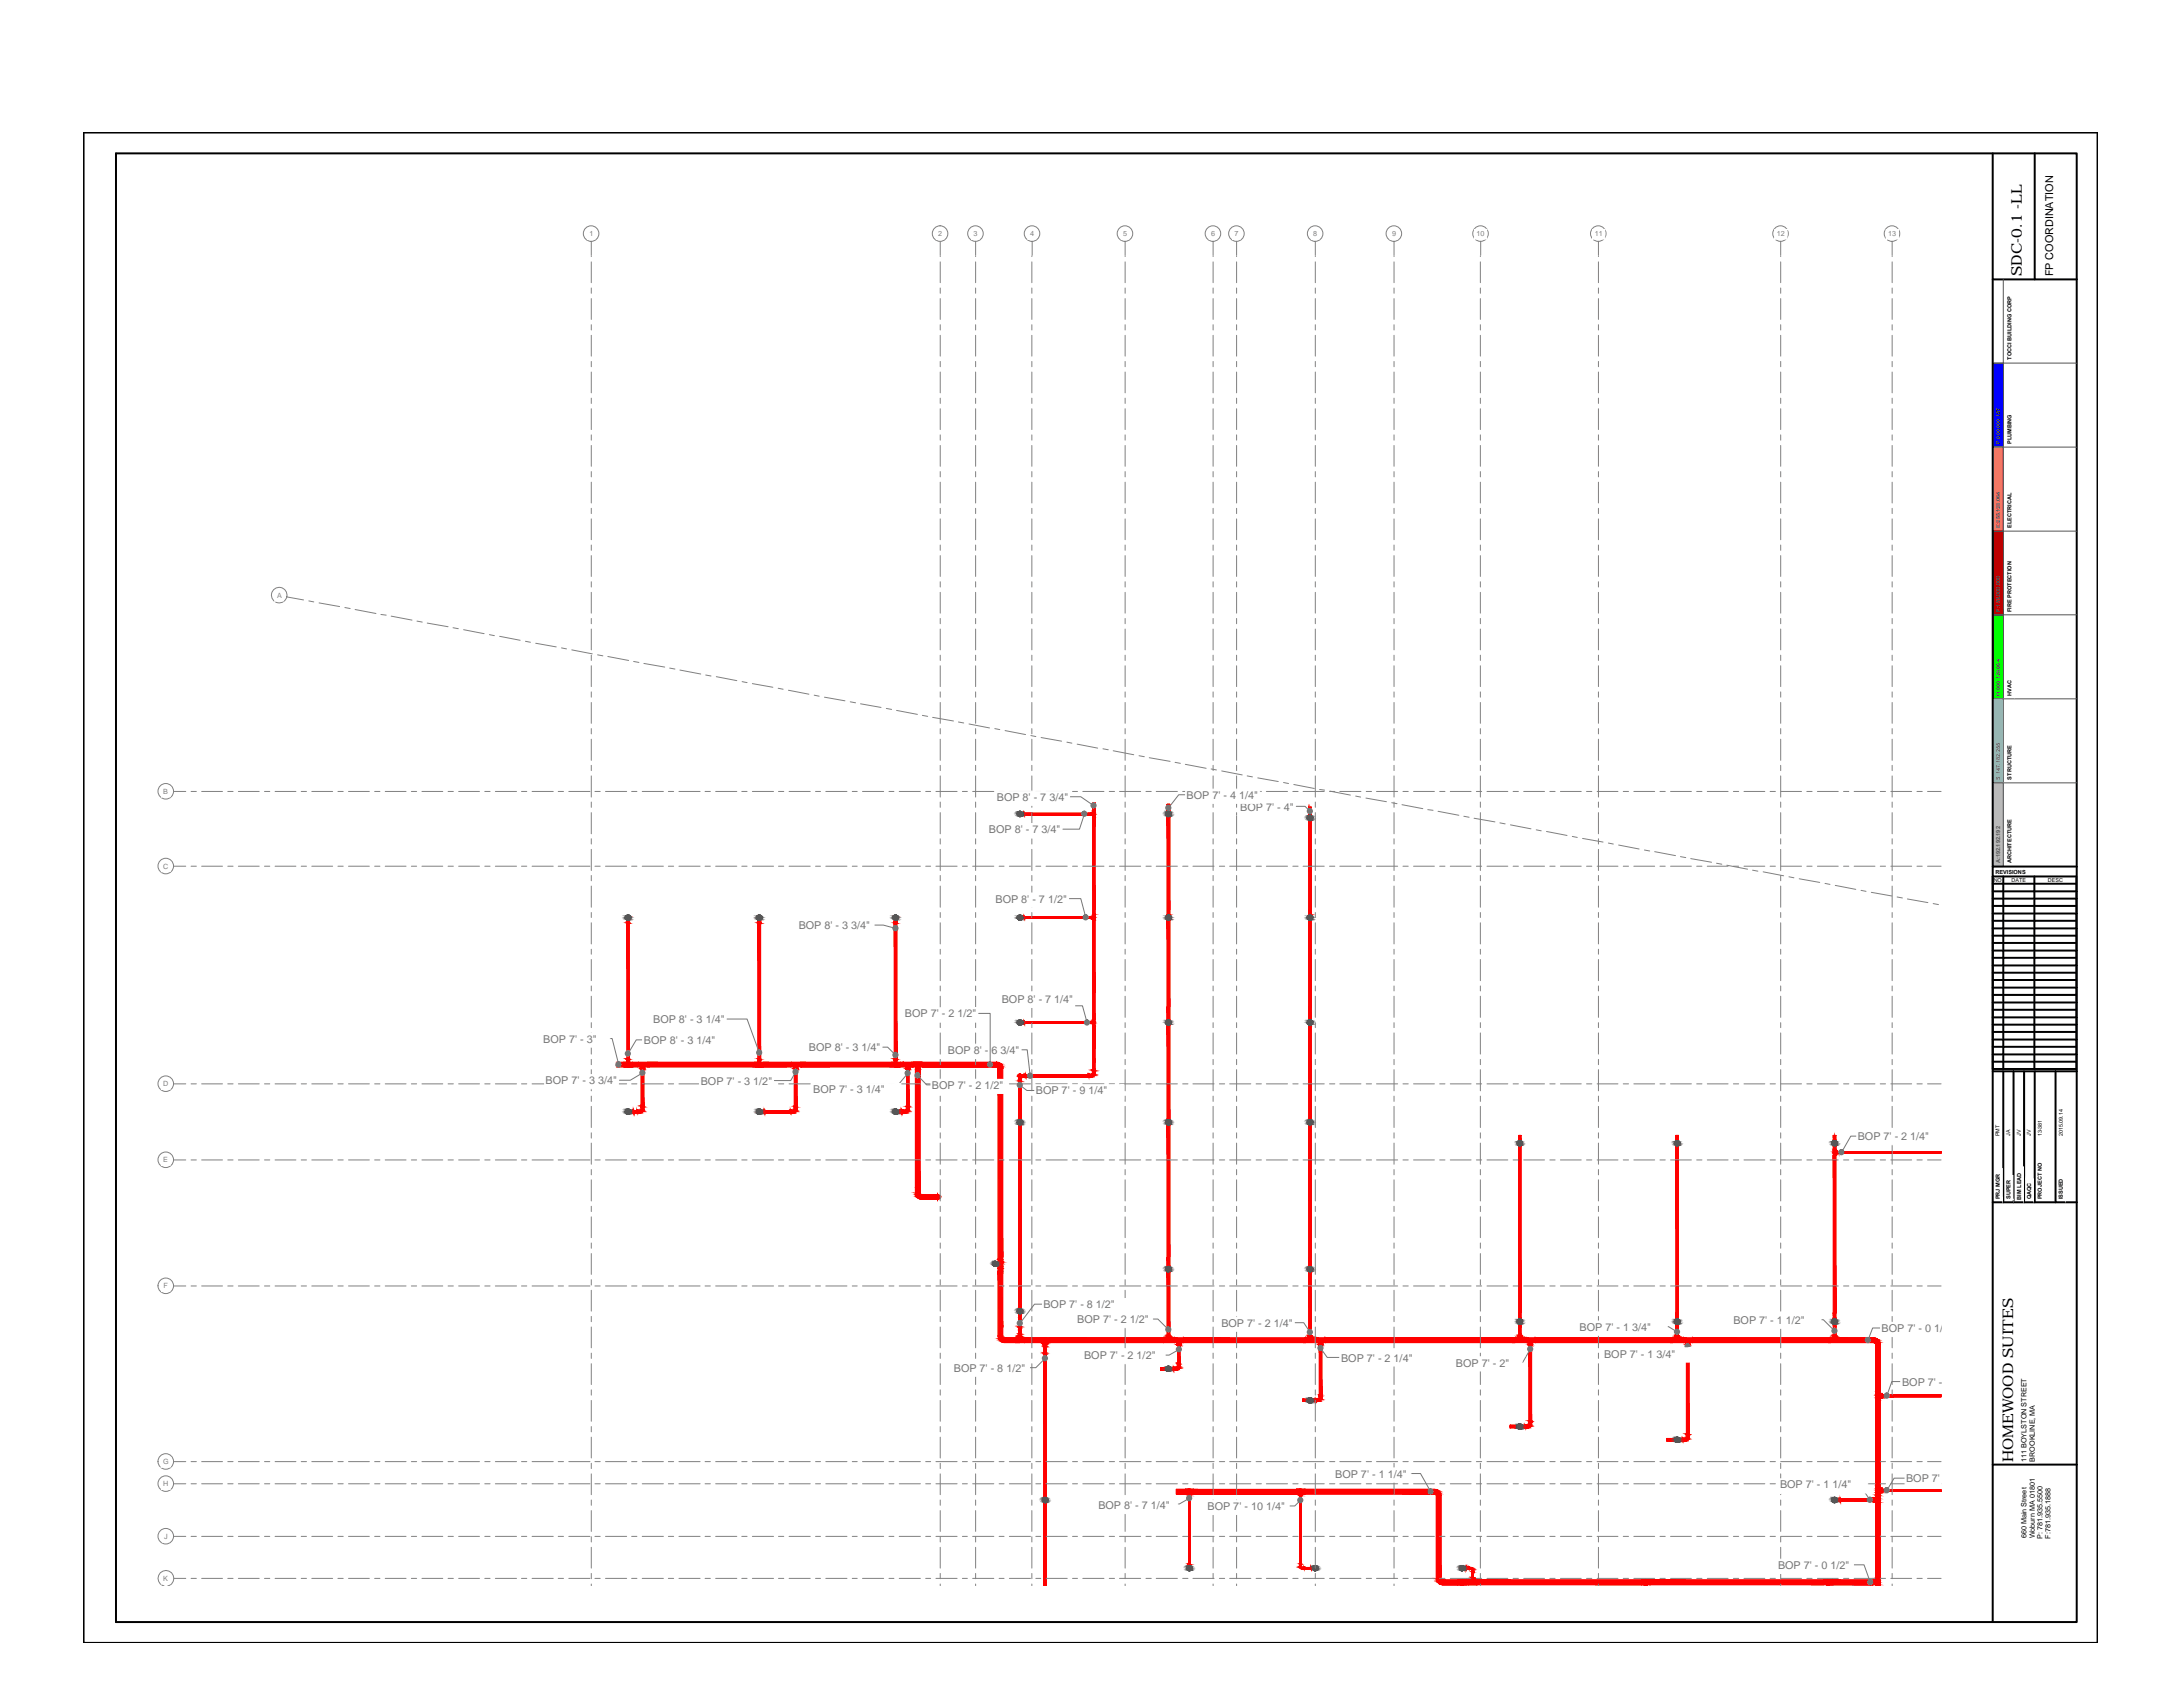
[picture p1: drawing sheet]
<svg xmlns="http://www.w3.org/2000/svg" width="279mm" height="216mm" viewBox="0 0 279 216" stroke-linecap="round" stroke-linejoin="round" font-family="sans-serif">
<defs><g id="words">
<g font-size="1.9">
<text x="258.8" y="35.3" transform="rotate(-90 258.8 35.3)">SDC-0.1 -LL</text>
<text x="257.7" y="187.1" transform="rotate(-90 257.7 187.1)">HOMEWOOD SUITES</text>
</g>
<text font-size="1.4" x="262.8" y="35.4" transform="rotate(-90 262.8 35.4)">FP COORDINATION</text>
<g font-size="1.4" fill="#767676">
<text x="126.6" y="106.6">BOP 8' - 7 3/4&quot;</text>
<text x="127.6" y="102.5">BOP 8' - 7 3/4&quot;</text>
<text x="151.9" y="102.2">BOP 7' - 4 1/4&quot;</text>
<text x="158.7" y="103.7">BOP 7' - 4&quot;</text>
<text x="102.2" y="118.9">BOP 8' - 3 3/4&quot;</text>
<text x="127.4" y="115.5">BOP 8' - 7 1/2&quot;</text>
<text x="83.6" y="130.9">BOP 8' - 3 1/4&quot;</text>
<text x="115.8" y="130.2">BOP 7' - 2 1/2&quot;</text>
<text x="128.2" y="128.4">BOP 8' - 7 1/4&quot;</text>
<text x="69.5" y="133.4">BOP 7' - 3&quot;</text>
<text x="82.4" y="133.6">BOP 8' - 3 1/4&quot;</text>
<text x="103.5" y="134.6">BOP 8' - 3 1/4&quot;</text>
<text x="121.3" y="134.9">BOP 8' - 6 3/4&quot;</text>
<text x="69.8" y="138.8">BOP 7' - 3 3/4&quot;</text>
<text x="89.7" y="138.8">BOP 7' - 3 1/2&quot;</text>
<text x="104.1" y="139.9">BOP 7' - 3 1/4&quot;</text>
<text x="119.3" y="139.3">BOP 7' - 2 1/2&quot;</text>
<text x="132.6" y="140.1">BOP 7' - 9 1/4&quot;</text>
<text x="237.8" y="145.9">BOP 7' - 2 1/4&quot;</text>
<text x="133.5" y="167.4">BOP 7' - 8 1/2&quot;</text>
<text x="137.9" y="169.3">BOP 7' - 2 1/2&quot;</text>
<text x="138.8" y="174">BOP 7' - 2 1/2&quot;</text>
<text x="156.3" y="169.8">BOP 7' - 2 1/4&quot;</text>
<text x="202.2" y="170.3">BOP 7' - 1 3/4&quot;</text>
<text x="205.3" y="173.8">BOP 7' - 1 3/4&quot;</text>
<text x="221.9" y="169.4">BOP 7' - 1 1/2&quot;</text>
<text x="240.8" y="170.5">BOP 7' - 0 1/2&quot;</text>
<text x="122.1" y="175.5">BOP 7' - 8 1/2&quot;</text>
<text x="171.6" y="174.3">BOP 7' - 2 1/4&quot;</text>
<text x="186.3" y="174.9">BOP 7' - 2&quot;</text>
<text x="243.4" y="177.3">BOP 7' - 1 3/4&quot;</text>
<text x="170.9" y="189.1">BOP 7' - 1 1/4&quot;</text>
<text x="227.8" y="190.5">BOP 7' - 1 1/4&quot;</text>
<text x="244" y="189.7">BOP 7' - 1 1/2&quot;</text>
<text x="140.6" y="193.1">BOP 8' - 7 1/4&quot;</text>
<text x="154.5" y="193.2">BOP 7' - 10 1/4&quot;</text>
<text x="227.6" y="200.8">BOP 7' - 0 1/2&quot;</text>
</g>
<g font-size=".9" fill="#808080">
<text x="75.5" y="30.2">1</text>
<text x="120.1" y="30.2">2</text>
<text x="124.6" y="30.2">3</text>
<text x="131.9" y="30.2">4</text>
<text x="143.7" y="30.2">5</text>
<text x="155" y="30.2">6</text>
<text x="158" y="30.2">7</text>
<text x="168.1" y="30.2">8</text>
<text x="178.2" y="30.2">9</text>
<text x="189" y="30.2">10</text>
<text x="204.1" y="30.2">11</text>
<text x="227.4" y="30.2">12</text>
<text x="241.7" y="30.2">13</text>
<text x="35.5" y="76.5">A</text>
<text x="20.9" y="101.6">B</text>
<text x="20.9" y="111.2">C</text>
<text x="20.9" y="139">D</text>
<text x="20.9" y="148.7">E</text>
<text x="20.9" y="164.9">F</text>
<text x="20.9" y="187.4">G</text>
<text x="20.9" y="190.2">H</text>
<text x="21" y="196.9">J</text>
<text x="20.9" y="202.3">K</text>
</g>
<g font-size=".9">
<text x="259.4" y="187.1" transform="rotate(-90 259.4 187.1)">111 BOYLSTON STREET</text>
<text x="260.4" y="187.1" transform="rotate(-90 260.4 187.1)">BROOKLINE, MA</text>
<text x="259.4" y="196.9" transform="rotate(-90 259.4 196.9)">660 Main Street</text>
<text x="260.4" y="196.9" transform="rotate(-90 260.4 196.9)">Woburn MA 01801</text>
<text x="261.4" y="196.9" transform="rotate(-90 261.4 196.9)">P: 781.935.5500</text>
<text x="262.5" y="196.9" transform="rotate(-90 262.5 196.9)">F:781.935.1888</text>
</g>
<g font-size=".7">
<text x="257.5" y="46" transform="rotate(-90 257.5 46)">TOCCI BUILDING CORP</text>
<text x="257.5" y="56.8" transform="rotate(-90 257.5 56.8)">PLUMBING</text>
<text x="257.5" y="67.6" transform="rotate(-90 257.5 67.6)">ELECTRICAL</text>
<text x="257.5" y="78.3" transform="rotate(-90 257.5 78.3)">FIRE PROTECTION</text>
<text x="257.5" y="89" transform="rotate(-90 257.5 89)">HVAC</text>
<text x="257.5" y="99.8" transform="rotate(-90 257.5 99.8)">STRUCTURE</text>
<text x="255.2" y="112.8">NO</text>
<text x="255.4" y="111.9">REVISIONS</text>
<text x="257.5" y="110.5" transform="rotate(-90 257.5 110.5)">ARCHITECTURE</text>
<text x="257.5" y="112.8">DATE</text>
<text x="262.1" y="112.8">DESC</text>
<text x="255.9" y="145.4" transform="rotate(-90 255.9 145.4)">PMT</text>
<text x="257.3" y="145.4" transform="rotate(-90 257.3 145.4)">JA</text>
<text x="258.6" y="145.4" transform="rotate(-90 258.6 145.4)">JV</text>
<text x="259.9" y="145.4" transform="rotate(-90 259.9 145.4)">JV</text>
<text x="261.4" y="145.4" transform="rotate(-90 261.4 145.4)">13-381</text>
<text x="264" y="145.4" transform="rotate(-90 264 145.4)">2015.09.14</text>
<text x="256" y="153.5" transform="rotate(-90 256 153.5)">PRJ MGR</text>
<text x="257.3" y="153.4" transform="rotate(-90 257.3 153.4)">SUPER</text>
<text x="258.7" y="153.5" transform="rotate(-90 258.7 153.5)">BIM LEAD</text>
<text x="260" y="153.5" transform="rotate(-90 260 153.5)">QAQC</text>
<text x="261.4" y="153.5" transform="rotate(-90 261.4 153.5)">PROJECT NO</text>
<text x="264" y="153.5" transform="rotate(-90 264 153.5)">ISSUED</text>
</g>
<g font-size=".7" fill="#545454">
<text x="256" y="56.8" transform="rotate(-90 256 56.8)">P:000.000.187</text>
<text x="256" y="67.6" transform="rotate(-90 256 67.6)">E:255.128.064</text>
<text x="256" y="78.3" transform="rotate(-90 256 78.3)">F:185.000.000</text>
<text x="256" y="89.1" transform="rotate(-90 256 89.1)">H:000.128.064</text>
<text x="256" y="99.8" transform="rotate(-90 256 99.8)">S:147.182.255</text>
<text x="256" y="110.5" transform="rotate(-90 256 110.5)">A:192.192.192</text>
</g>
</g></defs>
<!-- layer: P-PIPE -->
<g fill="#f00" stroke="#f00" stroke-width=".13">
<path d="M234.8 191.8h.1z"/>
<path d="M234.7 192.1h.2z"/>
<path d="M234.8 169h.1z"/>
<path d="M234.7 169.3h.2z"/>
<path d="M234.8 146.2h.1z"/>
<path d="M234.7 146.5h.2z"/>
<path d="M214.6 146.2h.1z"/>
<path d="M214.6 146.5h.1z"/>
<path d="M214.6 169h.1z"/>
<path d="M214.5 169.2h.3z"/>
<path d="M214.6 169.3h.1z"/>
<path d="M214.6 184.2h.2z"/>
<path d="M214.6 184.4h.1z"/>
<path d="M194.5 182.7h.1z"/>
<path d="M194.5 169.3h.1z"/>
<path d="M194.5 146.5h.1z"/>
<path d="M152.2 200.6h.1z"/>
<path d="M152.2 200.8h.1z"/>
<path d="M168.3 200.6h.1z"/>
<path d="M168.3 200.8h.1z"/>
<path d="M133.7 191.8h.1z"/>
<path d="M133.7 192.1h.1z"/>
<path d="M149.5 104h.1z"/>
<path d="M149.5 104.3h.1z"/>
<path d="M149.5 117.3h.1z"/>
<path d="M149.5 117.6h.1z"/>
<path d="M149.5 130.7h.1z"/>
<path d="M149.5 131h.1z"/>
<path d="M149.5 143.5h.1z"/>
<path d="M149.5 143.7h.1z"/>
<path d="M149.5 162.2h.1z"/>
<path d="M149.5 162.5h.1z"/>
<path d="M149.5 175h.1z"/>
<path d="M149.5 175.3h.1z"/>
<path d="M167.6 179.1h.1z"/>
<path d="M167.6 179.4h.2z"/>
<path d="M167.6 162.2h.1z"/>
<path d="M167.6 162.5h.2z"/>
<path d="M167.6 143.5h.1z"/>
<path d="M167.6 143.7h.2z"/>
<path d="M167.6 130.7h.1z"/>
<path d="M167.6 131h.2z"/>
<path d="M167.6 117.3h.1z"/>
<path d="M167.6 117.6h.2z"/>
<path d="M167.6 104.5h.1z"/>
<path d="M167.6 104.8h.2z"/>
<path d="M114.6 117.3h.1z"/>
<path d="M114.5 117.6h.2z"/>
<path d="M114.6 142.1h.1z"/>
<path d="M114.5 142.4h.2z"/>
<path d="M97.1 142.1h.1z"/>
<path d="M97.1 142.4h.2z"/>
<path d="M80.3 142.1h.1z"/>
<path d="M80.3 142.4h.2z"/>
<path d="M240.4 172h.3z"/>
<path d="M240.4 178.1h.3z"/>
<path d="M128.2 136.7h.1z"/>
<path d="M128 160.9h.3v.3z"/>
<path d="M127.7 136.7h.3z"/>
<path d="M127.7 161.2h.3z"/>
<path d="M78.9 136.2v.3z"/>
<path d="M78.9 136h.9z"/>
<path d="M235.6 192h4z"/>
<path d="M235.6 191.8h4z"/>
<path d="M240.1 191.4h.3z"/>
<path d="M240.1 192.5h.1z"/>
<path d="M240.6 192.5h.1z"/>
<path d="M239.8 191.7v.1z"/>
<path d="M239.8 191.8v.1z"/>
<path d="M239.8 191.9v.3z"/>
<path d="M240.4 192.5h.3z"/>
<path d="M240.4 201.8h.3v.2z"/>
<path d="M240.1 202h.3z"/>
<path d="M239.6 191.9v.2z"/>
<path d="M239.8 191.7v.1h-.2z"/>
<path d="M234.9 145.3h.1z"/>
<path d="M234.8 145.3h.2v.7z"/>
<path d="M234.6 171h.2z"/>
<path d="M234.6 171h.3z"/>
<path d="M235 171h.1z"/>
<path d="M234.7 171.4h.2z"/>
<path d="M235.4 171.2h4.4z"/>
<path d="M236.1 171.8h3.7z"/>
<path d="M234.7 170.8h.2z"/>
<path d="M234.6 168.8h.2z"/>
<path d="M234.6 169h.1z"/>
<path d="M234.7 169.5h.1z"/>
<path d="M234.9 168.8h.1z"/>
<path d="M234.8 169h.2z"/>
<path d="M234.9 169.3h.1z"/>
<path d="M234.8 169.3h.2v.2z"/>
<path d="M234.9 169.5h.1z"/>
<path d="M234.8 169.8h.2v1z"/>
<path d="M234.6 169.5h.2z"/>
<path d="M234.7 170.8h.1z"/>
<path d="M234.6 146h.2z"/>
<path d="M234.6 146.2h.1z"/>
<path d="M234.7 146.7h.1z"/>
<path d="M234.9 146h.1z"/>
<path d="M234.8 146.2h.2z"/>
<path d="M234.9 146.5h.1z"/>
<path d="M234.9 146.7h.1z"/>
<path d="M234.8 147.1h.2z"/>
<path d="M234.6 146.7h.2z"/>
<path d="M234.7 147.1h.1z"/>
<path d="M214.7 145.3h.1z"/>
<path d="M214.7 145.3h.1v.7z"/>
<path d="M214.7 145.9v.1z"/>
<path d="M214.9 171h.1z"/>
<path d="M214.6 171.4h.1z"/>
<path d="M215.3 171.2h.2z"/>
<path d="M215.3 171.3h.2z"/>
<path d="M214.5 170.8h.3z"/>
<path d="M214.5 168.8h.2z"/>
<path d="M214.5 169h.1z"/>
<path d="M214.6 169.5h.1z"/>
<path d="M214.7 168.8h.1z"/>
<path d="M214.7 169h.1z"/>
<path d="M214.7 169.3h.1z"/>
<path d="M214.7 169.3h.1v.2z"/>
<path d="M214.7 169.5h.1z"/>
<path d="M214.7 169.8h.1v1z"/>
<path d="M214.5 169.5h.2z"/>
<path d="M214.6 170.8h.1z"/>
<path d="M214.5 146h.2z"/>
<path d="M214.5 146.2h.1z"/>
<path d="M214.6 146.7h.1z"/>
<path d="M214.7 146h.1z"/>
<path d="M214.7 146.5h.1z"/>
<path d="M214.7 146.7h.1z"/>
<path d="M214.7 168h.1v.8z"/>
<path d="M214.5 146.7h.2z"/>
<path d="M194.6 145.3h.1z"/>
<path d="M194.5 145.3h.1z"/>
<path d="M194.6 145.3h.1v.7z"/>
<path d="M194.5 145.9l.1 .1z"/>
<path d="M194 171.8h1.1z"/>
<path d="M194.3 171h.2z"/>
<path d="M194.7 171h.1z"/>
<path d="M194.5 171.4l.1 .1z"/>
<path d="M195.1 171.2h.2z"/>
<path d="M195.1 171.8h.2z"/>
<path d="M194.4 170.8h.3z"/>
<path d="M194.4 168.8h.1z"/>
<path d="M194.4 169h.1z"/>
<path d="M194.4 169.5h.1z"/>
<path d="M194.6 168.8h.1z"/>
<path d="M194.5 169h.2z"/>
<path d="M194.5 169.3h.2z"/>
<path d="M194.6 169.3h.1z"/>
<path d="M194.5 169.3h.2v.2z"/>
<path d="M194.6 169.5h.1z"/>
<path d="M194.5 169.8h.2v1z"/>
<path d="M194.4 170.8h.1z"/>
<path d="M194.4 146h.1z"/>
<path d="M194.4 146.2h.1z"/>
<path d="M194.4 146.7h.1z"/>
<path d="M194.6 146h.1z"/>
<path d="M194.5 146.2h.2z"/>
<path d="M194.5 146.5h.2z"/>
<path d="M194.6 146.5h.1z"/>
<path d="M194.6 146.7h.1z"/>
<path d="M194.5 168h.2v.8z"/>
<path d="M215.8 172.2h.2z"/>
<path d="M215.8 183.5h.2z"/>
<path d="M216 172.2h.1z"/>
<path d="M215.8 172.1h.2z"/>
<path d="M216 171.5l.2 .2h-.4z"/>
<path d="M215.7 172.1h.1z"/>
<path d="M216.6 171.2h17.7z"/>
<path d="M216.6 171.4h2.5z"/>
<path d="M216.6 171.4h17.7z"/>
<path d="M216.6 171.8h17.7z"/>
<path d="M215.9 172.2h.2z"/>
<path d="M213.3 184.3v.1z"/>
<path d="M214.3 184.3h.2z"/>
<path d="M214.8 184.3h.2z"/>
<path d="M214.9 184.1h.1z"/>
<path d="M214.3 184.2h.2z"/>
<path d="M215 184.4h.3z"/>
<path d="M195.7 172.2h.2z"/>
<path d="M195.7 181.8h.2z"/>
<path d="M195.9 171.5l.2 .2h-.4z"/>
<path d="M195.6 172.1h.1z"/>
<path d="M196.5 171.2h17.6z"/>
<path d="M196.5 171.8h17.6z"/>
<path d="M195.7 172.2h.3z"/>
<path d="M194.7 182.6h.2z"/>
<path d="M194.5 182.7h.4z"/>
<path d="M194.9 182.7h.2z"/>
<path d="M167.7 103.3h.1z"/>
<path d="M167.7 104h.1v.3z"/>
<path d="M167.5 103.3h.2z"/>
<path d="M167.4 171h.2z"/>
<path d="M167.5 171h.3z"/>
<path d="M167.9 171h.1z"/>
<path d="M167.6 171.4h.2z"/>
<path d="M168.2 171.2h.2z"/>
<path d="M168.2 171.8h.2z"/>
<path d="M167.5 170.8h.3z"/>
<path d="M167.5 104.3h.2z"/>
<path d="M167.5 104.5h.1z"/>
<path d="M167.6 105.1h.1z"/>
<path d="M167.7 104.3h.1z"/>
<path d="M167.7 104.5h.1z"/>
<path d="M167.7 104.8h.1z"/>
<path d="M167.7 104.8h.1v.3z"/>
<path d="M167.7 105.1h.1z"/>
<path d="M167.7 116.4h.1v.6z"/>
<path d="M167.5 105.1h.2z"/>
<path d="M167.6 117h.1z"/>
<path d="M167.5 117l.2 .1z"/>
<path d="M167.5 117.3h.1z"/>
<path d="M167.6 117.8h.1z"/>
<path d="M167.7 117.3h.1z"/>
<path d="M167.7 117.6h.1z"/>
<path d="M167.7 117.6h.1v.2z"/>
<path d="M167.7 117.8h.1z"/>
<path d="M167.7 128.8h.1v1.7z"/>
<path d="M167.5 117.8h.2z"/>
<path d="M167.5 130.5h.2z"/>
<path d="M167.5 130.7h.1z"/>
<path d="M167.6 131.3h.1z"/>
<path d="M167.7 130.5h.1z"/>
<path d="M167.7 130.7h.1z"/>
<path d="M167.7 131h.1z"/>
<path d="M167.7 131h.1v.3z"/>
<path d="M167.7 131.3h.1z"/>
<path d="M167.7 143.1h.1v.1z"/>
<path d="M167.5 131.3h.2z"/>
<path d="M167.5 143.5h.1z"/>
<path d="M167.6 144h.1z"/>
<path d="M167.7 143.2h.1z"/>
<path d="M167.7 143.5h.1z"/>
<path d="M167.7 143.8h.1v.2z"/>
<path d="M167.7 144h.1z"/>
<path d="M167.7 160.9h.1v1.1z"/>
<path d="M167.5 144h.2z"/>
<path d="M167.5 162h.2z"/>
<path d="M167.5 162.3h.1z"/>
<path d="M167.6 162.8h.1z"/>
<path d="M167.7 162h.1z"/>
<path d="M167.7 162.2h.1z"/>
<path d="M167.7 162.6h.1z"/>
<path d="M167.7 162.7h.1v.1z"/>
<path d="M167.7 162.8h.1z"/>
<path d="M167.7 169.8h.1v1z"/>
<path d="M167.5 162.8h.2z"/>
<path d="M167.6 170.8h.1z"/>
<path d="M149.5 102.9h.1z"/>
<path d="M149.5 103.7l.1 .1z"/>
<path d="M149.3 171h.2z"/>
<path d="M149.3 171h.3z"/>
<path d="M149.7 171h.1z"/>
<path d="M149.5 171.4h.1z"/>
<path d="M150.1 171.2h.2z"/>
<path d="M150.1 171.2h.2v.1z"/>
<path d="M150.1 171.3h.2z"/>
<path d="M150.1 171.8h.2z"/>
<path d="M149.4 170.8h.3z"/>
<path d="M149.4 162h.1z"/>
<path d="M149.4 162.3h.1z"/>
<path d="M149.4 162.8h.1z"/>
<path d="M149.6 162h.1z"/>
<path d="M149.5 162.2h.2z"/>
<path d="M149.6 162.3h.1z"/>
<path d="M149.6 162.6h.1z"/>
<path d="M149.5 162.7h.2v.1z"/>
<path d="M149.6 162.8h.1z"/>
<path d="M149.5 169.8h.2v1z"/>
<path d="M149.4 170.8h.1z"/>
<path d="M149.4 143.2h.1z"/>
<path d="M149.4 143.5h.1z"/>
<path d="M149.4 144h.1z"/>
<path d="M149.6 143.2h.1z"/>
<path d="M149.5 143.5h.2z"/>
<path d="M149.6 143.5h.1z"/>
<path d="M149.5 143.8h.2v.2z"/>
<path d="M149.6 144h.1z"/>
<path d="M149.5 160.9h.2v1.1z"/>
<path d="M149.4 130.5h.1z"/>
<path d="M149.4 130.7h.1z"/>
<path d="M149.4 131.3h.1z"/>
<path d="M149.6 130.5h.1z"/>
<path d="M149.5 130.7h.2z"/>
<path d="M149.6 131h.1z"/>
<path d="M149.5 131h.2v.3z"/>
<path d="M149.6 131.3h.1z"/>
<path d="M149.5 143.1h.2v.1z"/>
<path d="M149.4 117l.1 .1z"/>
<path d="M149.4 117.3h.1z"/>
<path d="M149.4 117.8h.1z"/>
<path d="M149.6 117h.1z"/>
<path d="M149.5 117.3h.2z"/>
<path d="M149.6 117.6h.1z"/>
<path d="M149.5 117.6h.2v.2z"/>
<path d="M149.6 117.8h.1z"/>
<path d="M149.5 128.8h.2v1.7z"/>
<path d="M149.4 103.8h.1z"/>
<path d="M149.4 104h.1z"/>
<path d="M149.4 104.5h.1z"/>
<path d="M149.6 103.8h.1z"/>
<path d="M149.5 104h.2z"/>
<path d="M149.6 104h.1z"/>
<path d="M149.5 104.3h.2v.2z"/>
<path d="M149.6 104.5h.1z"/>
<path d="M149.5 116.4h.2v.6z"/>
<path d="M149.4 117h.1z"/>
<path d="M168.9 172.2h.1z"/>
<path d="M168.9 178.5h.1z"/>
<path d="M169 172.2h.1z"/>
<path d="M168.8 172.1h.2z"/>
<path d="M169 171.5l.2 .2h-.4z"/>
<path d="M168.7 172.1h.1z"/>
<path d="M169.6 171.4h1.5z"/>
<path d="M169.6 171.4h24.4z"/>
<path d="M169.6 171.8h24.4z"/>
<path d="M168.9 172.2h.2z"/>
<path d="M167.3 179.2h.2z"/>
<path d="M167.8 179.2h.2z"/>
<path d="M167.8 179.4h.2z"/>
<path d="M167.7 179.1h.3z"/>
<path d="M168 179.4h.3z"/>
<path d="M150.7 172.2h.2z"/>
<path d="M150.7 174.4h.2z"/>
<path d="M150.9 171.5l.2 .2h-.4z"/>
<path d="M150.6 172.1h.1z"/>
<path d="M151.5 171.4h2.6z"/>
<path d="M151.5 171.4h15.6z"/>
<path d="M151.5 171.8h15.6z"/>
<path d="M150.7 172.2h.3z"/>
<path d="M148.5 175.2v.1z"/>
<path d="M149.7 175.2h.2z"/>
<path d="M149.6 175.3h.3z"/>
<path d="M149.5 175h.4z"/>
<path d="M149.9 175.3h.2z"/>
<path d="M137.1 171.8h11.9z"/>
<path d="M134.4 171.2h14.6z"/>
<path d="M133.8 191.6h.1z"/>
<path d="M133.8 191.8h.1z"/>
<path d="M133.8 192.1h.1z"/>
<path d="M133.6 191.6h.2z"/>
<path d="M133.6 191.8h.1z"/>
<path d="M133.6 192.3h.1z"/>
<path d="M133.8 173.3h.1z"/>
<path d="M133.6 173.3h.2z"/>
<path d="M133.6 191.6h.1z"/>
<path d="M133.6 192.3h.2z"/>
<path d="M127.3 161.9h.1z"/>
<path d="M127.3 161.9h.2z"/>
<path d="M128 162.3h.1z"/>
<path d="M127.5 161.4h.2z"/>
<path d="M128.2 162.3h.1z"/>
<path d="M128.1 162.3h.1z"/>
<path d="M128 169.8h.3v1.2z"/>
<path d="M127.7 162.3h.3z"/>
<path d="M127.9 171h.1z"/>
<path d="M127.4 161.6h.1z"/>
<path d="M127.4 162h.1z"/>
<path d="M114.6 135.5h.2z"/>
<path d="M82.1 136.9h.1z"/>
<path d="M82.1 141.5h.1z"/>
<path d="M82.2 136.9h.1z"/>
<path d="M82 136.8h.2z"/>
<path d="M82.2 136.2l.3 .2h-.5z"/>
<path d="M81.9 136.8h.1z"/>
<path d="M82.1 136.9h.3z"/>
<path d="M81.1 142.1h.4z"/>
<path d="M102.4 136.3h11.7z"/>
<path d="M102.4 136h11.7z"/>
<path d="M102.4 136.1h.8z"/>
<path d="M102.4 136.1h11.7z"/>
<path d="M116 136.9h.2z"/>
<path d="M116 141.5h.1z"/>
<path d="M116.2 136.9h.1z"/>
<path d="M115.9 136.8h.2z"/>
<path d="M116.2 136.2l.2 .2h-.4z"/>
<path d="M115.9 136.8h.1z"/>
<path d="M116.7 136.2v.3z"/>
<path d="M116.1 136.9h.2z"/>
<path d="M97.1 117.3h.1z"/>
<path d="M97.1 117.6h.2z"/>
<path d="M97.2 135.5h.2z"/>
<path d="M80.3 117.3h.1z"/>
<path d="M80.3 117.6h.2z"/>
<path d="M80.4 135.5h.1z"/>
<path d="M114.9 136.3h.3z"/>
<path d="M114.1 136.3h.2z"/>
<path d="M114.7 136.5h.5z"/>
<path d="M114.6 136.5h.6z"/>
<path d="M114.9 136.2h.3v.1z"/>
<path d="M114.8 136.4h.1z"/>
<path d="M115.2 136h.4z"/>
<path d="M115.2 136.5h.4z"/>
<path d="M97.5 136.3h.2z"/>
<path d="M97.3 136.5h.4z"/>
<path d="M97.4 136.3h.1z"/>
<path d="M82.8 136h13.8z"/>
<path d="M82.8 136.1h.7z"/>
<path d="M82.8 136.1h13.8z"/>
<path d="M80.7 136.3h.3z"/>
<path d="M80.5 136h.5z"/>
<path d="M81 136h.7z"/>
<path d="M81 136.2h.7v.1z"/>
<path d="M81 136.3h.7z"/>
<path d="M235.3 147.5h13.1v.1z"/>
<path d="M235.3 147.4h13.1z"/>
<path d="M234.6 147.1h.3z"/>
<path d="M234.9 147.1h.1z"/>
<path d="M234.7 147.9h.1z"/>
<path d="M234.7 147.9h.2z"/>
<path d="M235.2 147.3v.2z"/>
<path d="M234.9 147.9h.1z"/>
<path d="M234.8 168h.2v.8z"/>
<path d="M234.6 147.9h.2z"/>
<path d="M235.2 147.6h.1z"/>
<path d="M241 190.7h7.4v.1z"/>
<path d="M240.4 190.2h.3z"/>
<path d="M240.1 190.2h.1z"/>
<path d="M240.1 191.3h.3z"/>
<path d="M240.1 191.3h.6z"/>
<path d="M240.9 190.8v.2z"/>
<path d="M240.4 191.3h.3z"/>
<path d="M240.4 191.3h.3v.1z"/>
<path d="M240.9 190.5l.1 .2h-.1z"/>
<path d="M241 178.6h7.4v.1z"/>
<path d="M241 178.8h7.4z"/>
<path d="M240.1 178.1h.1z"/>
<path d="M240.1 179.2h.5z"/>
<path d="M240.9 178.7v.2z"/>
<path d="M240.4 179.2h.3z"/>
<path d="M240.1 179.2h.3z"/>
<path d="M240.9 178.4l.1 .1h-.1z"/>
<path d="M184.3 191.4h.1z"/>
<path d="M184.1 201.8h.3v.2z"/>
<path d="M183.8 191.4h.3z"/>
<path d="M184 202h.1z"/>
<path d="M167 190.9h16.6z"/>
<path d="M167 190.6h16.6z"/>
<path d="M152.2 191.5h.1z"/>
<path d="M152.1 191.5h.1z"/>
<path d="M187.7 202.5h.2z"/>
<path d="M187.7 202.2h.2z"/>
<path d="M188.5 201.3h.1z"/>
<path d="M188.5 201.4h.1v.4z"/>
<path d="M188.4 201.3h.1z"/>
<path d="M188.2 202h.3z"/>
<path d="M188.7 202h.1z"/>
<path d="M188.4 202.4l.1 .1z"/>
<path d="M188.4 202.4h.2z"/>
<path d="M188.4 201.8h.2z"/>
<path d="M187.7 200.7h.2z"/>
<path d="M234.6 202.5h5.2z"/>
<path d="M234.6 202.7h.1z"/>
<path d="M234.6 202.8h5.2z"/>
<path d="M119.9 152.9h.2z"/>
<path d="M119.8 153.4h.3z"/>
<path d="M117.4 136.8h.3z"/>
<path d="M117.5 136.2l.1 .2h-.4z"/>
<path d="M117.2 136.8h.1z"/>
<path d="M120.2 136.5h7.3z"/>
<path d="M117.2 136.8h.3z"/>
<path d="M134.1 171.7h.3z"/>
<path d="M133.2 171.7h.3z"/>
<path d="M133.2 171.2h1.2z"/>
<path d="M133.2 171.6h.3z"/>
<path d="M133.7 171.7h.1z"/>
<path d="M133.6 171.7h.1z"/>
<path d="M133.5 171.8h.1z"/>
<path d="M133.8 171.7h.3z"/>
<path d="M131.1 171.2h2.1z"/>
<path d="M133.7 172v.2z"/>
<path d="M133.7 171.8h.1z"/>
<path d="M133.5 171.9h.1z"/>
<path d="M240.1 202h.1z"/>
<path d="M240.6 202.8v.1z"/>
<path d="M234.3 202.5h.3z"/>
<path d="M234.4 202.2h.2z"/>
<path d="M233.8 202.3h.1z"/>
<path d="M210.6 202.2h.6z"/>
<path d="M210.6 202.2h.1z"/>
<path d="M210.5 202.3h.1z"/>
<path d="M210.4 202.3h.1z"/>
<path d="M190.9 202.8h19.2z"/>
<path d="M189 202.2h21.1z"/>
<path d="M187.4 202.5h.3z"/>
<path d="M187.3 202.8h.4z"/>
<path d="M186.6 202.8h.4z"/>
<path d="M187.2 202.2h.5z"/>
<path d="M187 202.3h.1z"/>
<path d="M187.1 202.2h.1z"/>
<path d="M184.6 202.5h2z"/>
<path d="M185.2 202.8h1.4z"/>
<path d="M184.6 202.8h2z"/>
<path d="M184.6 202.2h2z"/>
<path d="M186.9 202.5h.1z"/>
<path d="M187.3 202.5h.1z"/>
<path d="M186.9 202.6h.1z"/>
<path d="M152.5 190.9h.3z"/>
<path d="M152.5 190.6h.3z"/>
<path d="M151.7 190.7h.3z"/>
<path d="M152.1 190.7h.1z"/>
<path d="M152 190.7h.1z"/>
<path d="M152.3 191.1h.1z"/>
<path d="M150.6 191.2h1.1z"/>
<path d="M150.6 190.6h1.1z"/>
<path d="M152.4 190.9h.1z"/>
<path d="M152 190.9h.1z"/>
<path d="M152.2 190.7h.1z"/>
<path d="M166.4 191.5h.2z"/>
<path d="M166.7 190.9h.3z"/>
<path d="M166.7 190.6h.3z"/>
<path d="M166.3 190.7h.1z"/>
<path d="M166.2 190.7h.1z"/>
<path d="M166.6 191.1h.1z"/>
<path d="M152.8 190.9h13.1z"/>
<path d="M166.2 190.9h.1z"/>
<path d="M166.6 190.9h.1z"/>
<path d="M166.4 190.7h.1z"/>
<path d="M167 200.7h.8z"/>
<path d="M167 200.6h.8z"/>
<path d="M101.7 136.9h.1z"/>
<path d="M101.7 141.5h.1z"/>
<path d="M101.8 136.9h.1z"/>
<path d="M101.6 136.4l.2-.2 .3 .2z"/>
<path d="M101.5 136.8h.2z"/>
<path d="M97.7 136.3h3.6z"/>
<path d="M97.7 136.5h3z"/>
<path d="M97.7 136h3.6z"/>
<path d="M99.1 136h2.2z"/>
<path d="M101.7 136.9h.3z"/>
<path d="M97.9 142.3h3.2z"/>
<path d="M97.9 142.4h3z"/>
<path d="M97.9 142.1h3.2z"/>
<path d="M130.5 167.6h.1z"/>
<path d="M130.5 167.9h.1z"/>
<path d="M130.5 143.5h.1z"/>
<path d="M130.5 143.7h.1z"/>
<path d="M130.4 167.4h.1z"/>
<path d="M130.4 167.7h.1z"/>
<path d="M130.4 168.2h.1z"/>
<path d="M130.6 167.4h.1z"/>
<path d="M130.5 167.6h.2z"/>
<path d="M130.6 167.7h.1z"/>
<path d="M130.6 167.9h.1z"/>
<path d="M130.6 168h.1z"/>
<path d="M130.6 168.2h.1z"/>
<path d="M130.4 169.7h.1z"/>
<path d="M130.4 143.2h.1z"/>
<path d="M130.4 143.5h.1z"/>
<path d="M130.4 144h.1z"/>
<path d="M130.6 143.2h.1z"/>
<path d="M130.5 143.5h.2z"/>
<path d="M130.6 143.5h.1z"/>
<path d="M130.6 143.7h.1z"/>
<path d="M130.5 143.8h.2v.2z"/>
<path d="M130.6 144h.1z"/>
<path d="M130.5 166.2h.2v1.2z"/>
<path d="M130.6 138.4h.1z"/>
<path d="M130.5 143.2h.2z"/>
<path d="M130.4 138.4h.1z"/>
<path d="M130.8 171.3h.3z"/>
<path d="M130 171.3h.2z"/>
<path d="M131 171.2h.1z"/>
<path d="M130 171.2h.2z"/>
<path d="M130.5 171.4h.1z"/>
<path d="M130.2 171.4h.6z"/>
<path d="M128.6 171.2h1.4z"/>
<path d="M128.6 171.5h1.4z"/>
<path d="M131.3 137.7h7.9z"/>
<path d="M131.3 137.5h7.9z"/>
<path d="M130.5 130.8h.1z"/>
<path d="M130.5 117.3h.1z"/>
<path d="M130.5 104.1h.1z"/>
<path d="M130.5 104.3h.1z"/>
<path d="M131.1 130.9h8.5z"/>
<path d="M131.1 130.8h8.5z"/>
<path d="M140 131.3h.1z"/>
<path d="M140 136h.2v.9z"/>
<path d="M131.1 117.4h8.5z"/>
<path d="M131.1 117.3h8.5z"/>
<path d="M139.9 130.5h.1z"/>
<path d="M140.1 117.8h.1z"/>
<path d="M140 127.1h.2v3.4z"/>
<path d="M140 117h.2z"/>
<path d="M131.1 104.2h8.5z"/>
<path d="M131.1 104.1h8.5z"/>
<path d="M139.9 117h.1z"/>
<path d="M140 104.5h.1z"/>
<path d="M140 116.4h.2v.6z"/>
<path d="M139.9 103.8h.2z"/>
<path d="M140.1 103.8h.1z"/>
<path d="M139.6 104.1v.2z"/>
<path d="M139.9 102.8h.1z"/>
<path d="M139.9 103.8h.1z"/>
<path d="M140 102.8h.1z"/>
<path d="M239.8 171.2l.3 .1z"/>
<path d="M127.5 136h.3z"/>
<path d="M128 136.7h.1z"/>
<path d="M235.4 192.1h.1z"/>
<path d="M235.4 191.9v.1z"/>
<path d="M234.7 191.8h.1z"/>
<path d="M234.8 192.1h.1z"/>
<path d="M234.9 191.8h.2z"/>
<path d="M235.1 192.1h.2z"/>
<path d="M215.8 183.6h.2z"/>
<path d="M215.8 183.6h.4z"/>
<path d="M215.8 183.7h.2z"/>
<path d="M215.8 183.7h.4z"/>
<path d="M215.9 183.8h.1z"/>
<path d="M216.1 183.8h.1z"/>
<path d="M215.3 184.1v.2z"/>
<path d="M215.5 184.3h.2z"/>
<path d="M215.5 184.1h.2z"/>
<path d="M215.8 183.9h.2z"/>
<path d="M215.8 184.1h.2z"/>
<path d="M216 183.9h.2z"/>
<path d="M215.7 184.4h.1z"/>
<path d="M215.8 183.9h.1z"/>
<path d="M195.9 181.9h.1z"/>
<path d="M195.7 181.9h.2z"/>
<path d="M195.7 181.9h.3z"/>
<path d="M195.7 182h.2z"/>
<path d="M195.7 182h.3z"/>
<path d="M195.8 182.1h.1z"/>
<path d="M195.9 182.1h.1z"/>
<path d="M195.1 182.4h.1v.2z"/>
<path d="M195.4 182.6h.1z"/>
<path d="M195.4 182.4h.1z"/>
<path d="M195.7 182.2h.2z"/>
<path d="M195.6 182.4h.2z"/>
<path d="M195.5 182.5l.2 .1z"/>
<path d="M195.5 182.7h.2z"/>
<path d="M195.7 182.2h.1z"/>
<path d="M168.9 178.5h.2z"/>
<path d="M169.1 178.5h.1z"/>
<path d="M168.9 178.5h.3z"/>
<path d="M168.9 178.7h.2z"/>
<path d="M168.9 178.7h.1z"/>
<path d="M168.3 179v.3z"/>
<path d="M168.3 179.4h.1z"/>
<path d="M168.4 179h.1v.2z"/>
<path d="M168.4 179.2h.1z"/>
<path d="M168.5 179.2h.2z"/>
<path d="M168.5 179.4h.2z"/>
<path d="M168.5 179.1h.2z"/>
<path d="M168.5 179.1h.1z"/>
<path d="M168.9 178.9h.1z"/>
<path d="M168.8 179h.2z"/>
<path d="M169 178.9h.1z"/>
<path d="M168.7 179.4h.1z"/>
<path d="M150.9 174.5h.2z"/>
<path d="M150.7 174.5h.2z"/>
<path d="M150.9 174.5h.2v.1z"/>
<path d="M150.7 174.6h.4z"/>
<path d="M150.1 175l.1 .2z"/>
<path d="M150.4 175.2h.2z"/>
<path d="M150.4 175.3h.2z"/>
<path d="M150.4 175.1h.1z"/>
<path d="M150.7 174.9l.2-.1z"/>
<path d="M150.9 174.8l.1 .1z"/>
<path d="M150.6 175.3h.1z"/>
<path d="M150.8 174.7h.1z"/>
<path d="M150.7 174.8h.2z"/>
<path d="M127.3 161.6h.2z"/>
<path d="M127.4 161.9h.1z"/>
<path d="M80.9 142.3h.2z"/>
<path d="M80.4 142.4h.1z"/>
<path d="M80.5 142.4h.2z"/>
<path d="M80.5 142.1h.2z"/>
<path d="M80.7 142.1h.2z"/>
<path d="M82.1 141.6h.1z"/>
<path d="M82.4 141.6h.1z"/>
<path d="M82.3 141.6h.1z"/>
<path d="M82.1 141.6h.3z"/>
<path d="M82.1 141.7h.2z"/>
<path d="M82.1 141.7h.3z"/>
<path d="M82.2 141.8h.1z"/>
<path d="M81.5 142.1h.1z"/>
<path d="M81.5 142.4h.1z"/>
<path d="M81.7 142.3h.2z"/>
<path d="M81.7 142.4h.2z"/>
<path d="M81.7 142.2h.2z"/>
<path d="M82.1 141.9h.1z"/>
<path d="M81.9 142.4h.1z"/>
<path d="M82.2 141.9h.2z"/>
<path d="M82.3 141.8h.1z"/>
<path d="M115.2 142.2l.1 .1z"/>
<path d="M114.7 142.4h.1z"/>
<path d="M114.5 142.1h.1z"/>
<path d="M114.6 142.4h.1z"/>
<path d="M114.8 142.4h.2z"/>
<path d="M114.8 142.1h.2z"/>
<path d="M115 142.4h.1z"/>
<path d="M116 141.5h.2z"/>
<path d="M116.2 141.6h.2z"/>
<path d="M116 141.6h.2z"/>
<path d="M116 141.6h.4z"/>
<path d="M116 141.6h.1z"/>
<path d="M116 141.7h.2z"/>
<path d="M116 141.7h.4z"/>
<path d="M116.2 141.8h.1z"/>
<path d="M116.1 141.8h.1z"/>
<path d="M115.5 142.1h.1z"/>
<path d="M115.5 142.5h.1z"/>
<path d="M115.7 142.3h.2z"/>
<path d="M115.7 142.4h.2z"/>
<path d="M115.7 142.2h.1z"/>
<path d="M116 141.9h.2z"/>
<path d="M116.2 141.9h.2z"/>
<path d="M115.9 142.4h.1z"/>
<path d="M114.5 118h.1z"/>
<path d="M114.7 118h.1z"/>
<path d="M114.5 117.2h.1z"/>
<path d="M114.5 117.6h.1z"/>
<path d="M114.6 117.6h.1z"/>
<path d="M114.7 117.6h.1z"/>
<path d="M114.5 135.5h.1z"/>
<path d="M114.5 135.6h.1z"/>
<path d="M114.6 135.6h.2z"/>
<path d="M114.6 135.7h.2z"/>
<path d="M114.5 135.7h.1z"/>
<path d="M114.7 135.7h.1z"/>
<path d="M114.7 136.4h.1z"/>
<path d="M114.6 136.4h.1z"/>
<path d="M114.6 135.9h.2z"/>
<path d="M114.6 135.7h.1z"/>
<path d="M114.6 135.7h.2v.2z"/>
<path d="M97 118.1h.2z"/>
<path d="M97 118h.1z"/>
<path d="M97.2 118h.1z"/>
<path d="M97.1 117.2h.1z"/>
<path d="M97.1 117.6h.1z"/>
<path d="M97.2 117.6h.1z"/>
<path d="M97.2 117.6h.2z"/>
<path d="M97.3 117.6h.1z"/>
<path d="M97.1 118h.1z"/>
<path d="M97 135.5h.2z"/>
<path d="M97 135.6h.2z"/>
<path d="M97.2 135.6h.2z"/>
<path d="M97.2 135.7h.2z"/>
<path d="M97.1 136.4h.1z"/>
<path d="M97.2 136.4h.1z"/>
<path d="M97.2 135.9h.2z"/>
<path d="M97 136.3h.2z"/>
<path d="M97.2 135.7h.1z"/>
<path d="M97.2 135.7h.2v.2z"/>
<path d="M80.2 118h.1z"/>
<path d="M80.4 118h.1z"/>
<path d="M80.3 117.2h.1z"/>
<path d="M80.3 117.6h.1z"/>
<path d="M80.4 117.2h.1z"/>
<path d="M80.4 117.6h.1z"/>
<path d="M80.4 117.3h.1z"/>
<path d="M80.2 135.5h.2z"/>
<path d="M80.2 135.6h.2z"/>
<path d="M80.4 135.6h.1z"/>
<path d="M80.4 135.7h.1z"/>
<path d="M80.4 136.4h.1z"/>
<path d="M80.4 135.9h.1z"/>
<path d="M80.3 136.4h.1z"/>
<path d="M80.4 135.7h.1v.2z"/>
<path d="M80.3 135.7h.1z"/>
<path d="M184.4 202.8h.2z"/>
<path d="M187.5 200.7v.1z"/>
<path d="M187 200.7v.1z"/>
<path d="M187.3 200.6v.1z"/>
<path d="M187.4 200.7v.1z"/>
<path d="M187.3 200.7v.1z"/>
<path d="M187.5 200.6v.1z"/>
<path d="M188 200.6h.1z"/>
<path d="M188.4 201.2h.1z"/>
<path d="M188.4 201.1h.2z"/>
<path d="M188.5 200.9h.1z"/>
<path d="M188.5 201.1h.1z"/>
<path d="M188.4 200.9h.1z"/>
<path d="M188.4 201.1h.1z"/>
<path d="M188.2 200.7h.1z"/>
<path d="M188.2 200.6h.1z"/>
<path d="M188.1 200.7h.1z"/>
<path d="M188.1 200.8h.1z"/>
<path d="M120.3 153.3l-.1 .1z"/>
<path d="M120.1 153.4h.1z"/>
<path d="M119.8 153.4l.1 .1z"/>
<path d="M119.9 152.9h.1z"/>
<path d="M119.5 153.5h.4z"/>
<path d="M117.2 152.7h.6z"/>
<path d="M133.6 171.9h.1z"/>
<path d="M133.8 171.9h.1z"/>
<path d="M133.7 171.9h.1z"/>
<path d="M133.6 172h.1z"/>
<path d="M133.8 172h.1z"/>
<path d="M133.6 173.3h.1z"/>
<path d="M133.6 173.2h.2z"/>
<path d="M133.8 173.2h.1z"/>
<path d="M133.6 173.1h.2z"/>
<path d="M133.8 173.1h.1z"/>
<path d="M133.6 173.1h.1z"/>
<path d="M133.6 172.7h.2z"/>
<path d="M133.7 173.1h.1z"/>
<path d="M133.8 172.7h.1z"/>
<path d="M133.6 172.5h.2v.2z"/>
<path d="M133.8 172.3h.1z"/>
<path d="M133.7 172h.1z"/>
<path d="M133.6 172.3h.1z"/>
<path d="M233.7 202.5h.1z"/>
<path d="M234 202.3h.1z"/>
<path d="M233.9 202.3h.1z"/>
<path d="M233.9 202.4h.1z"/>
<path d="M234 202.8h.1z"/>
<path d="M233.8 202.8h.2z"/>
<path d="M210.8 202.6h.1z"/>
<path d="M210.5 202.3h.3z"/>
<path d="M210.4 202.4h.1z"/>
<path d="M210.7 202.3h.1z"/>
<path d="M210.6 202.3h.1z"/>
<path d="M187.1 202.9h.2z"/>
<path d="M187 202.9h.1z"/>
<path d="M187.1 202.4h.1z"/>
<path d="M187.1 202.8h.2z"/>
<path d="M187 202.8h.1z"/>
<path d="M152.2 200.8l.1 .1z"/>
<path d="M152.1 200.6h.1z"/>
<path d="M152.2 200.5h.1z"/>
<path d="M152.1 200.5h.1z"/>
<path d="M152.2 200.3h.1z"/>
<path d="M152.1 200.3h.1z"/>
<path d="M152.2 191.4h.1z"/>
<path d="M152.1 191.4h.1z"/>
<path d="M152.2 191.3h.1z"/>
<path d="M152.1 191.3h.1z"/>
<path d="M152.1 190.8h.1z"/>
<path d="M152.2 191.1h.1z"/>
<path d="M152.1 191.1h.1z"/>
<path d="M183.6 190.6l.3 .1z"/>
<path d="M183.6 191.2h.8z"/>
<path d="M166.4 191.4h.2z"/>
<path d="M166.4 191.4h.2v.1z"/>
<path d="M166.3 191.4h.1z"/>
<path d="M166.4 191.3h.2z"/>
<path d="M166.3 191.3h.1z"/>
<path d="M166.5 191.3h.1z"/>
<path d="M166.4 191.1h.2z"/>
<path d="M166.4 200.3h.1z"/>
<path d="M166.7 200.6h.1z"/>
<path d="M166.7 200.7h.1z"/>
<path d="M168.3 200.9h.1z"/>
<path d="M167.8 200.7h.1z"/>
<path d="M167.8 200.6h.1z"/>
<path d="M168.1 200.7h.1z"/>
<path d="M97.9 142.3v.1z"/>
<path d="M97.7 142.3h.1z"/>
<path d="M97.7 142.1h.1z"/>
<path d="M97.1 142.5h.1z"/>
<path d="M97 142.1h.1z"/>
<path d="M97 142.2v.1z"/>
<path d="M97.1 142.4h.1z"/>
<path d="M97.4 142.3h.1z"/>
<path d="M97.5 142.3h.2z"/>
<path d="M101.9 141.5h.1z"/>
<path d="M101.7 141.6h.1z"/>
<path d="M101.7 141.7h.2z"/>
<path d="M101.9 141.8h.1z"/>
<path d="M101.1 142.1h.1z"/>
<path d="M101.2 142.1h.1z"/>
<path d="M101.2 142.3h.1z"/>
<path d="M101.2 142.3h.1v.1z"/>
<path d="M101.3 142.3h.2z"/>
<path d="M101.3 142.4h.2z"/>
<path d="M101.7 141.9h.1z"/>
<path d="M101.8 141.9h.2z"/>
<path d="M101.6 142.3h.3z"/>
<path d="M101.5 142.4h.1z"/>
<path d="M101.7 141.8h.1z"/>
<path d="M130.5 169.7h.2z"/>
<path d="M130.4 169.8h.1z"/>
<path d="M130.5 169.8h.2z"/>
<path d="M130.4 170h.1z"/>
<path d="M130.6 170h.1z"/>
<path d="M130.7 171.1h.1z"/>
<path d="M130.6 171.2h.1z"/>
<path d="M130.5 171.2h.1z"/>
<path d="M130.6 171.1h.1z"/>
<path d="M130.5 171.2h.2z"/>
<path d="M130.5 171.1h.2z"/>
<path d="M130.4 171.1h.1z"/>
<path d="M130.6 170.8h.1z"/>
<path d="M130.5 171.1h.1z"/>
<path d="M130.5 170.4h.2z"/>
<path d="M130.5 170.8h.1z"/>
<path d="M130.4 170.4h.1z"/>
<path d="M130.4 170.7h.1z"/>
<path d="M130.4 170.3h.1v.1z"/>
<path d="M130.5 138.4h.2z"/>
<path d="M130.5 138.3h.2z"/>
<path d="M130.5 138.2h.2z"/>
<path d="M130.4 138.2h.1z"/>
<path d="M130.6 138.2h.1z"/>
<path d="M130.4 138h.1z"/>
<path d="M130.5 138h.2z"/>
<path d="M130.6 137.9h.1z"/>
<path d="M131.2 137.7h.1z"/>
<path d="M131.2 137.9h.1z"/>
<path d="M131.1 137.5h.1z"/>
<path d="M131.1 137.7h.1z"/>
<path d="M131.1 137.7h.1v.2z"/>
<path d="M130.5 137.5h.1z"/>
<path d="M130.6 137.5h.1z"/>
<path d="M130.4 137.5h.1z"/>
<path d="M130.4 137.8h.5z"/>
<path d="M130.5 137.8h.3z"/>
<path d="M130.5 137.5h.4z"/>
<path d="M130.5 137.6h.4z"/>
<path d="M130.9 137.7h.1z"/>
<path d="M140 137h.2z"/>
<path d="M139.8 137h.1z"/>
<path d="M139.8 137h.4z"/>
<path d="M139.9 137.1h.3z"/>
<path d="M140.1 137.1h.1z"/>
<path d="M139.8 137.1h.1z"/>
<path d="M139.5 137.7h.1z"/>
<path d="M139.5 137.8h.1z"/>
<path d="M139.9 137.4h.1z"/>
<path d="M139.6 137.7h.2z"/>
<path d="M140 137.4h.2z"/>
<path d="M139.6 137.8h.2z"/>
<path d="M140 137.1h.2v.3z"/>
<path d="M130.5 131h.1z"/>
<path d="M130.5 130.7h.1z"/>
<path d="M130.7 130.9h.1z"/>
<path d="M130.7 131h.1z"/>
<path d="M130.7 130.8h.1z"/>
<path d="M130.8 130.9h.1z"/>
<path d="M130.5 117.5h.1z"/>
<path d="M130.5 117.6h.1z"/>
<path d="M130.7 117.4h.1z"/>
<path d="M130.7 117.5h.1z"/>
<path d="M130.8 117.5h.1z"/>
<path d="M130.8 117.4h.1z"/>
<path d="M130.5 104h.1z"/>
<path d="M130.7 104.2h.1z"/>
<path d="M130.7 104.3h.1z"/>
<path d="M130.7 104.1h.1z"/>
<path d="M130.8 104.2h.1z"/>
<path d="M127.7 171h.5z"/>
<path d="M128.2 171h.1z"/>
<path d="M128.3 171.8h.3z"/>
<path d="M234.8 191.8h.1zM234.8 191.8h.1z"/>
<path d="M234.7 191.8h.2zM234.7 191.8h.2z"/>
<path d="M234.7 191.8l.2 .1zM234.7 191.8l.2 .1z"/>
<path d="M234.7 191.9h.3zM234.7 191.9h.3z"/>
<path d="M234.6 191.9l.4 .1zM234.6 191.9l.4 .1z"/>
<path d="M234.6 192h.4zM234.6 192h.4z"/>
<path d="M234.6 192h.4zM234.6 192l.3 .1zM234.7 192.1h.2zM234.7 192.1h.2z"/>
<path d="M234.7 192.1h.2zM234.7 192.1h.2z"/>
<path d="M234.7 192.1h.2zM234.7 192.1h.2z"/>
<path d="M234.7 192.1h.2zM234.8 192.1h.1z"/>
<path d="M234.8 169h.1zM234.7 169h.2z"/>
<path d="M234.7 169h.2zM234.7 169h.2z"/>
<path d="M234.7 169l.2 .1zM234.7 169l.2 .1z"/>
<path d="M234.7 169.1h.3zM234.7 169.1h.3z"/>
<path d="M234.6 169.1h.4zM234.6 169.1h.4z"/>
<path d="M234.6 169.1l.4 .1zM234.6 169.1l.4 .1z"/>
<path d="M234.6 169.2h.4zM234.6 169.2h.3zM234.7 169.2h.2zM234.7 169.2h.2z"/>
<path d="M234.7 169.2h.2zM234.7 169.2l.2 .1z"/>
<path d="M234.7 169.3h.2zM234.8 169.3h.1z"/>
<path d="M234.8 146.2h.1zM234.7 146.2h.2z"/>
<path d="M234.7 146.2h.2zM234.7 146.2h.2z"/>
<path d="M234.7 146.2h.2zM234.7 146.2h.2z"/>
<path d="M234.7 146.2h.3zM234.6 146.2h.4z"/>
<path d="M234.6 146.2l.4 .1zM234.6 146.2l.4 .1z"/>
<path d="M234.6 146.3h.4zM234.6 146.3h.4z"/>
<path d="M234.6 146.3h.4zM234.6 146.3l.3 .1z"/>
<path d="M234.7 146.4h.2zM234.7 146.4h.2z"/>
<path d="M234.7 146.4h.2zM234.7 146.4l.2 .1z"/>
<path d="M234.7 146.5h.2zM234.8 146.5h.1z"/>
<path d="M214.6 146.2h.1zM214.6 146.2h.1z"/>
<path d="M214.6 146.2h.2zM214.6 146.2h.2z"/>
<path d="M214.6 146.2h.2zM214.6 146.2h.2z"/>
<path d="M214.5 146.2h.3zM214.5 146.2h.3z"/>
<path d="M214.5 146.2l.3 .1zM214.5 146.2l.3 .1z"/>
<path d="M214.5 146.3h.3zM214.5 146.3h.3z"/>
<path d="M214.5 146.3h.3zM214.5 146.3l.3 .1z"/>
<path d="M214.5 146.4h.3zM214.5 146.4h.3z"/>
<path d="M214.6 146.4h.2zM214.6 146.4l.1 .1z"/>
<path d="M214.6 146.5h.1zM214.6 146.5h.1z"/>
<path d="M214.6 169h.1zM214.6 169h.1z"/>
<path d="M214.6 169h.2zM214.6 169h.2z"/>
<path d="M214.6 169l.2 .1zM214.6 169l.2 .1z"/>
<path d="M214.5 169.1h.3zM214.5 169.1h.3z"/>
<path d="M214.5 169.1h.3zM214.5 169.1h.3z"/>
<path d="M214.5 169.1l.3 .1zM214.5 169.1l.3 .1z"/>
<path d="M214.5 169.2h.3zM214.5 169.2h.3zM214.5 169.2h.3z"/>
<path d="M214.6 169.2h.2zM214.6 169.2l.1 .1z"/>
<path d="M214.6 169.3h.1zM214.6 169.3h.1z"/>
<path d="M214.6 184.1h.1zM214.6 184.1h.1z"/>
<path d="M214.6 184.1l.2 .1zM214.6 184.1l.2 .1zM214.5 184.2h.3z"/>
<path d="M214.5 184.2h.3zM214.5 184.2h.3z"/>
<path d="M214.5 184.2l.3 .1zM214.5 184.2l.3 .1z"/>
<path d="M214.5 184.3h.3zM214.5 184.3h.3z"/>
<path d="M214.5 184.3h.3zM214.5 184.3h.3z"/>
<path d="M214.5 184.3l.3 .1zM214.5 184.3l.3 .1z"/>
<path d="M214.6 184.4h.1zM214.6 184.4h.2z"/>
<path d="M214.6 184.4h.1zM214.6 184.4h.1z"/>
<path d="M194.5 182.4h.1zM194.5 182.4h.1zM194.5 182.4h.1zM194.5 182.4h.1z"/>
<path d="M194.5 182.4h.1zM194.4 182.4h.2zM194.4 182.4h.2zM194.4 182.4h.2z"/>
<path d="M194.4 182.4l.3 .1zM194.4 182.4l.3 .1zM194.4 182.5h.3zM194.4 182.5h.3z"/>
<path d="M194.4 182.5h.3zM194.4 182.5h.3zM194.4 182.5h.3zM194.4 182.5h.3z"/>
<path d="M194.4 182.5l.3 .1zM194.4 182.5l.3 .1zM194.4 182.6h.3zM194.4 182.6h.3z"/>
<path d="M194.4 182.6h.3zM194.4 182.6h.3zM194.4 182.6h.3zM194.4 182.6h.3z"/>
<path d="M194.4 182.6l.3 .1zM194.4 182.6l.3 .1zM194.4 182.7h.3zM194.4 182.7h.3z"/>
<path d="M194.4 182.7h.3zM194.4 182.7h.2zM194.4 182.7h.2zM194.4 182.7h.2z"/>
<path d="M194.4 182.7h.2zM194.4 182.7h.2zM194.5 182.7h.1zM194.5 182.7h.1z"/>
<path d="M194.5 169h.1zM194.5 169h.1z"/>
<path d="M194.5 169h.1zM194.5 169h.1z"/>
<path d="M194.4 169l.3 .1zM194.4 169l.3 .1z"/>
<path d="M194.4 169.1h.3zM194.4 169.1h.3z"/>
<path d="M194.4 169.1h.3zM194.4 169.1h.3z"/>
<path d="M194.4 169.1l.3 .1zM194.4 169.1l.3 .1z"/>
<path d="M194.4 169.2h.3zM194.4 169.2h.3z"/>
<path d="M194.4 169.2h.3zM194.4 169.2h.2z"/>
<path d="M194.4 169.2h.2zM194.4 169.2l.2 .1z"/>
<path d="M194.5 146.2h.1zM194.5 146.2h.1z"/>
<path d="M194.5 146.2h.1zM194.5 146.2h.1z"/>
<path d="M194.4 146.2h.3zM194.4 146.2h.3zM194.4 146.2h.3zM194.4 146.2h.3z"/>
<path d="M194.4 146.2l.3 .1zM194.4 146.2l.3 .1z"/>
<path d="M194.4 146.3h.3zM194.4 146.3h.3z"/>
<path d="M194.4 146.3l.3 .1zM194.4 146.3l.3 .1z"/>
<path d="M194.4 146.4h.3zM194.4 146.4h.2z"/>
<path d="M194.4 146.4h.2zM194.4 146.4l.2 .1z"/>
<path d="M152.2 200.6h.1zM152.2 200.6h.1zM152.2 200.6h.1zM152.2 200.6h.1z"/>
<path d="M152.2 200.6h.1zM152.2 200.6h.1z"/>
<path d="M152.1 200.8h.1zM152.1 200.8h.1z"/>
<path d="M152.2 200.8h.1zM152.2 200.8h.1z"/>
<path d="M168.3 200.6h.1zM168.3 200.6h.1zM168.3 200.6h.1zM168.3 200.6h.1zM168.3 200.6h.1z"/>
<path d="M168.3 200.6h.1zM168.3 200.6h.1z"/>
<path d="M168.3 200.6h.1zM168.3 200.6h.1zM168.3 200.6h.1zM168.3 200.6h.1zM168.3 200.6h.1zM168.3 200.6h.1zM168.2 200.6h.2z"/>
<path d="M168.2 200.6l.2 .1zM168.2 200.6l.2 .1zM168.2 200.7h.2zM168.2 200.7h.2z"/>
<path d="M168.2 200.7h.3zM168.2 200.7h.3z"/>
<path d="M168.2 200.7h.3zM168.2 200.7h.2zM168.2 200.7h.2zM168.2 200.7h.2z"/>
<path d="M168.2 200.7h.2zM168.2 200.7h.2z"/>
<path d="M168.3 200.7l.1 .1zM168.3 200.7l.1 .1zM168.3 200.8h.1zM168.3 200.8h.1zM168.3 200.8h.1zM168.3 200.8h.1z"/>
<path d="M168.3 200.8h.1zM168.3 200.8h.1z"/>
<path d="M168.3 200.8h.1zM168.3 200.8h.1zM168.3 200.8h.1zM168.3 200.8h.1z"/>
<path d="M187.1 200.6h.1zM187.1 200.6h.1zM187.1 200.6h.1z"/>
<path d="M187.1 200.6h.1zM187.1 200.6h.1z"/>
<path d="M187.1 200.6h.1zM187.1 200.6h.1z"/>
<path d="M187.1 200.6l.2 .1zM187 200.7h.3zM187 200.7h.3zM187 200.7h.3z"/>
<path d="M187 200.7h.3zM187 200.7h.3z"/>
<path d="M187 200.7h.3zM187 200.7l.2 .1zM187.1 200.8h.1zM187.1 200.8h.1z"/>
<path d="M187.1 200.8h.1zM187.1 200.8h.1zM187.1 200.8h.1z"/>
<path d="M187.1 200.8h.1zM187.1 200.8h.1z"/>
<path d="M133.7 191.8h.1zM133.7 191.8h.1z"/>
<path d="M133.7 191.8h.2zM133.6 191.8h.3z"/>
<path d="M133.6 191.8l.3 .1zM133.6 191.8l.3 .1z"/>
<path d="M133.6 191.9h.3zM133.6 191.9h.3z"/>
<path d="M133.6 191.9l.3 .1zM133.6 191.9l.3 .1z"/>
<path d="M133.6 192h.3zM133.6 192h.3z"/>
<path d="M133.6 192h.3zM133.6 192l.3 .1z"/>
<path d="M133.6 192.1h.3zM133.6 192.1h.3z"/>
<path d="M133.6 192.1h.3zM133.6 192.1h.2z"/>
<path d="M133.7 192.1h.1zM133.7 192.1h.1z"/>
<path d="M149.5 104h.1zM149.5 104h.1z"/>
<path d="M149.5 104h.2zM149.4 104h.3z"/>
<path d="M149.4 104l.3 .1zM149.4 104l.3 .1z"/>
<path d="M149.4 104.1h.3zM149.4 104.1h.3z"/>
<path d="M149.4 104.1l.3 .1zM149.4 104.1l.3 .1z"/>
<path d="M149.4 104.2h.3zM149.4 104.2h.3z"/>
<path d="M149.4 104.2l.3 .1zM149.4 104.2l.3 .1z"/>
<path d="M149.4 104.3h.3zM149.4 104.3h.3z"/>
<path d="M149.4 104.3h.3zM149.4 104.3h.2z"/>
<path d="M149.5 104.3h.1zM149.5 104.3h.1z"/>
<path d="M149.5 117.3h.1zM149.5 117.3h.1z"/>
<path d="M149.5 117.3h.2zM149.5 117.3h.2zM149.4 117.3h.3zM149.4 117.3h.3z"/>
<path d="M149.4 117.3l.3 .1zM149.4 117.3l.3 .1z"/>
<path d="M149.4 117.4h.3zM149.4 117.4h.3z"/>
<path d="M149.4 117.4h.3zM149.4 117.4l.3 .1z"/>
<path d="M149.4 117.5h.3zM149.4 117.5h.3z"/>
<path d="M149.4 117.5h.3zM149.4 117.5h.3z"/>
<path d="M149.4 117.5h.3zM149.4 117.5l.2 .1z"/>
<path d="M149.5 117.6h.1zM149.5 117.6h.1z"/>
<path d="M149.5 130.7h.1zM149.5 130.7h.1z"/>
<path d="M149.5 130.7l.2 .1zM149.5 130.7l.2 .1z"/>
<path d="M149.4 130.8h.3zM149.4 130.8h.3z"/>
<path d="M149.4 130.8h.3zM149.4 130.8h.3z"/>
<path d="M149.4 130.8l.3 .1zM149.4 130.8l.3 .1z"/>
<path d="M149.4 130.9h.3zM149.4 130.9h.3z"/>
<path d="M149.4 130.9l.3 .1zM149.4 130.9l.3 .1zM149.4 131h.3zM149.4 131h.3z"/>
<path d="M149.4 131h.3zM149.4 131h.2z"/>
<path d="M149.5 131h.1zM149.5 131h.1z"/>
<path d="M149.5 143.5h.1zM149.5 143.5h.1z"/>
<path d="M149.5 143.5h.2zM149.4 143.5h.3z"/>
<path d="M149.4 143.5h.3zM149.4 143.5h.3z"/>
<path d="M149.4 143.5l.3 .1zM149.4 143.5l.3 .1z"/>
<path d="M149.4 143.6h.3zM149.4 143.6h.3z"/>
<path d="M149.4 143.6h.3zM149.4 143.6l.3 .1z"/>
<path d="M149.4 143.7h.3zM149.4 143.7h.3z"/>
<path d="M149.4 143.7h.3zM149.4 143.7h.3z"/>
<path d="M149.4 143.7h.3zM149.4 143.7h.2z"/>
<path d="M149.5 143.7l.1 .1zM149.5 143.8h.1z"/>
<path d="M149.5 162.2l.1 .1zM149.5 162.3h.1z"/>
<path d="M149.5 162.3h.2zM149.4 162.3h.3z"/>
<path d="M149.4 162.3h.3zM149.4 162.3h.3z"/>
<path d="M149.4 162.3l.3 .1zM149.4 162.3l.3 .1z"/>
<path d="M149.4 162.4h.3zM149.4 162.4h.3z"/>
<path d="M149.4 162.4h.3zM149.4 162.4l.3 .1z"/>
<path d="M149.4 162.5h.3zM149.4 162.5h.3z"/>
<path d="M149.4 162.5h.3zM149.4 162.5h.3z"/>
<path d="M149.4 162.5h.3zM149.4 162.5h.2z"/>
<path d="M149.5 162.5l.1 .1zM149.5 162.6h.1z"/>
<path d="M149.5 175h.1zM149.5 175h.1z"/>
<path d="M149.5 175l.2 .1zM149.5 175l.2 .1z"/>
<path d="M149.4 175.1h.3zM149.4 175.1h.3z"/>
<path d="M149.4 175.1l.3 .1zM149.4 175.1l.3 .1z"/>
<path d="M149.4 175.2h.3zM149.4 175.2h.3z"/>
<path d="M149.4 175.2h.3zM149.4 175.2h.3z"/>
<path d="M149.4 175.2h.3zM149.4 175.2h.3z"/>
<path d="M149.4 175.2l.3 .1zM149.4 175.2l.3 .1z"/>
<path d="M149.4 175.3h.3zM149.4 175.3h.2z"/>
<path d="M149.5 175.3h.1zM149.5 175.3h.1z"/>
<path d="M167.6 179.1h.2zM167.6 179.1h.2z"/>
<path d="M167.6 179.1h.2zM167.6 179.1h.2z"/>
<path d="M167.5 179.1h.3zM167.5 179.1h.3z"/>
<path d="M167.5 179.1l.3 .1zM167.5 179.1l.3 .1z"/>
<path d="M167.5 179.2h.3zM167.5 179.2h.3z"/>
<path d="M167.5 179.2l.3 .1zM167.5 179.2l.3 .1z"/>
<path d="M167.5 179.3h.3zM167.5 179.3h.3zM167.5 179.3h.3zM167.5 179.3h.3z"/>
<path d="M167.5 179.3h.3zM167.5 179.3l.3 .1z"/>
<path d="M167.6 179.4h.1zM167.6 179.4h.1z"/>
<path d="M167.6 162.2l.2 .1zM167.6 162.2l.2 .1z"/>
<path d="M167.6 162.3h.2zM167.5 162.3h.3z"/>
<path d="M167.5 162.3h.3zM167.5 162.3h.3z"/>
<path d="M167.5 162.3l.3 .1zM167.5 162.3l.3 .1z"/>
<path d="M167.5 162.4h.3zM167.5 162.4h.3z"/>
<path d="M167.5 162.4l.3 .1zM167.5 162.4l.3 .1z"/>
<path d="M167.5 162.5h.3zM167.5 162.5h.3z"/>
<path d="M167.5 162.5h.3zM167.5 162.5h.3z"/>
<path d="M167.5 162.5h.3zM167.5 162.5h.3z"/>
<path d="M167.6 162.5l.1 .1zM167.6 162.6h.1z"/>
<path d="M167.6 143.5h.2zM167.6 143.5h.2z"/>
<path d="M167.6 143.5h.2zM167.5 143.5h.3z"/>
<path d="M167.5 143.5h.3zM167.5 143.5h.3z"/>
<path d="M167.5 143.5l.3 .1zM167.5 143.5l.3 .1z"/>
<path d="M167.5 143.6h.3zM167.5 143.6h.3z"/>
<path d="M167.5 143.6l.3 .1zM167.5 143.6l.3 .1z"/>
<path d="M167.5 143.7h.3zM167.5 143.7h.3z"/>
<path d="M167.5 143.7h.3zM167.5 143.7h.3z"/>
<path d="M167.5 143.7h.3zM167.5 143.7h.3z"/>
<path d="M167.6 143.7l.1 .1zM167.6 143.8h.1z"/>
<path d="M167.6 130.7h.2zM167.6 130.7h.2z"/>
<path d="M167.6 130.7l.2 .1zM167.6 130.7l.2 .1z"/>
<path d="M167.5 130.8h.3zM167.5 130.8h.3z"/>
<path d="M167.5 130.8h.3zM167.5 130.8h.3z"/>
<path d="M167.5 130.8l.3 .1zM167.5 130.8l.3 .1z"/>
<path d="M167.5 130.9h.3zM167.5 130.9h.3z"/>
<path d="M167.5 130.9h.3zM167.5 130.9l.3 .1zM167.5 131h.3zM167.5 131h.3z"/>
<path d="M167.5 131h.3zM167.5 131h.3z"/>
<path d="M167.6 131h.1zM167.6 131h.1z"/>
<path d="M167.6 117.3h.2zM167.6 117.3h.2z"/>
<path d="M167.6 117.3h.2zM167.6 117.3h.2zM167.5 117.3h.3zM167.5 117.3h.3z"/>
<path d="M167.5 117.3l.3 .1zM167.5 117.3l.3 .1z"/>
<path d="M167.5 117.4h.3zM167.5 117.4h.3z"/>
<path d="M167.5 117.4l.3 .1zM167.5 117.4l.3 .1z"/>
<path d="M167.5 117.5h.3zM167.5 117.5h.3z"/>
<path d="M167.5 117.5h.3zM167.5 117.5h.3z"/>
<path d="M167.5 117.5h.3zM167.5 117.5l.3 .1z"/>
<path d="M167.6 117.6h.1zM167.6 117.6h.1z"/>
<path d="M167.6 104.5h.2zM167.6 104.5h.2z"/>
<path d="M167.6 104.5h.2zM167.5 104.5h.3z"/>
<path d="M167.5 104.5l.3 .1zM167.5 104.5l.3 .1z"/>
<path d="M167.5 104.6h.3zM167.5 104.6h.3z"/>
<path d="M167.5 104.6l.3 .1zM167.5 104.6l.3 .1z"/>
<path d="M167.5 104.7h.3zM167.5 104.7h.3z"/>
<path d="M167.5 104.7h.3zM167.5 104.7l.3 .1z"/>
<path d="M167.5 104.8h.3zM167.5 104.8h.3z"/>
<path d="M167.5 104.8h.3zM167.5 104.8h.3z"/>
<path d="M167.6 104.8h.1zM167.6 104.8h.1z"/>
<path d="M114.6 117.3h.1zM114.5 117.3h.2z"/>
<path d="M114.5 117.3h.3zM114.5 117.3h.3zM114.5 117.3h.3zM114.5 117.3h.3z"/>
<path d="M114.5 117.3l.3 .1zM114.5 117.3l.3 .1z"/>
<path d="M114.5 117.4h.3zM114.5 117.4h.3z"/>
<path d="M114.5 117.4l.3 .1zM114.5 117.4l.3 .1z"/>
<path d="M114.5 117.5h.3zM114.5 117.5h.3z"/>
<path d="M114.5 117.5h.3zM114.5 117.5h.3z"/>
<path d="M114.5 117.5h.3zM114.5 117.5l.2 .1z"/>
<path d="M114.5 117.6h.2zM114.6 117.6h.1z"/>
<path d="M114.6 142.1h.1zM114.5 142.1h.2z"/>
<path d="M114.5 142.1l.3 .1zM114.5 142.1l.3 .1zM114.5 142.2h.3zM114.5 142.2h.3z"/>
<path d="M114.5 142.2h.3zM114.5 142.2h.3z"/>
<path d="M114.5 142.2l.3 .1zM114.5 142.2l.3 .1z"/>
<path d="M114.5 142.3h.3zM114.5 142.3h.3z"/>
<path d="M114.5 142.3h.3zM114.5 142.3l.3 .1z"/>
<path d="M114.5 142.4h.3zM114.5 142.4h.3z"/>
<path d="M114.5 142.4h.3zM114.5 142.4h.2z"/>
<path d="M114.5 142.4h.2zM114.6 142.4h.1z"/>
<path d="M97.1 142.1h.2zM97.1 142.1h.2z"/>
<path d="M97.1 142.1l.2 .1zM97.1 142.1l.2 .1z"/>
<path d="M97.1 142.2h.2zM97.1 142.2h.2z"/>
<path d="M97.1 142.2h.2zM97 142.2h.3zM97 142.2h.3zM97 142.2h.3z"/>
<path d="M97 142.2l.4 .1zM97 142.2l.4 .1z"/>
<path d="M97 142.3h.4zM97 142.3h.3z"/>
<path d="M97 142.3l.3 .1zM97 142.3l.3 .1z"/>
<path d="M97.1 142.4h.2zM97.1 142.4h.2z"/>
<path d="M97.1 142.4h.2zM97.1 142.4h.2z"/>
<path d="M97.1 142.4h.1zM97.1 142.4h.1z"/>
<path d="M80.3 142.1h.2zM80.3 142.1h.2z"/>
<path d="M80.3 142.1l.2 .1zM80.3 142.1l.2 .1z"/>
<path d="M80.3 142.2h.2zM80.2 142.2h.3z"/>
<path d="M80.2 142.2h.3zM80.2 142.2h.3zM80.2 142.2h.3zM80.2 142.2h.3z"/>
<path d="M80.2 142.2l.3 .1zM80.2 142.2l.3 .1z"/>
<path d="M80.2 142.3h.3zM80.2 142.3h.3z"/>
<path d="M80.2 142.3l.3 .1zM80.2 142.3l.3 .1z"/>
<path d="M80.2 142.4h.3zM80.2 142.4h.3z"/>
<path d="M80.3 142.4h.2zM80.3 142.4h.2z"/>
<path d="M80.3 142.4h.1zM80.3 142.4h.1z"/>
<path d="M240.4 172l.3 6.1v-6.1zM240.4 172l.3 6.1h-.3z"/>
<path d="M240.1 172h.2zM240.1 172h.2z"/>
<path d="M240.3 172h.1zM240.3 172h.1z"/>
<path d="M240.3 172l.1 .1zM240.3 172l.1 .1z"/>
<path d="M240.1 172l.2 .1zM240.1 172l.2 .1z"/>
<path d="M240.1 172.1l.3 6v-6zM240.1 172.1l.3 6h-.3z"/>
<path d="M240.1 178.1h.3zM240.3 178.1h.1zM240.1 178.1h.3z"/>
<path d="M128.2 136.7h.1zM128 136.7h.3z"/>
<path d="M128 136.7l.3 24.2v-24.2zM128 136.7l.3 24.2h-.3z"/>
<path d="M128 161.2h.3zM128 160.9l.3 .3h-.3z"/>
<path d="M127.7 136.7l.3 24.5v-24.5zM127.7 136.7l.3 24.5h-.3zM127.7 161.2h.3z"/>
<path d="M78.9 136l.9 .1v-.1zM78.9 136l.9 .1h-.9z"/>
<path d="M78.9 136.1l.9 .2v-.2zM78.9 136.1l.9 .2h-.9z"/>
<path d="M78.9 136.3h.9zM78.9 136.3h.9h-.9z"/>
<path d="M78.9 136.3l.9 .2v-.2zM78.9 136.3l.9 .2h-.9z"/>
<path d="M78.9 136.5h.3zM78.9 136.5h.9z"/>
<path d="M235.6 192l4 .1v-.1zM235.6 192l4 .1h-4z"/>
<path d="M235.6 191.8l4 .1v-.1zM235.6 191.8l4 .1h-4z"/>
<path d="M235.6 191.9l4 .1zM235.6 191.9l4 .1z"/>
<path d="M240.1 191.4h.5zM240.1 191.4h.5z"/>
<path d="M240.6 191.4v.3zM240.6 191.4v.3z"/>
<path d="M240.1 191.4l.5 .3v-.3zM240.1 191.4l.5 .3h-.5z"/>
<path d="M240.1 191.7l.5 .1v-.1zM240.1 191.7l.5 .1h-.4z"/>
<path d="M240.2 191.8l.4 .2v-.2zM240.2 191.8l.4 .2h-.2z"/>
<path d="M240.4 192l.2 .2v-.2zM240.4 192l.2 .2h-.5z"/>
<path d="M240.6 191.7v.6zM240.6 191.7v.6z"/>
<path d="M240.2 192.2l.4 .1v-.1zM240.2 192.2l.4 .1h-.4z"/>
<path d="M240.1 192.2l.1 .1zM240.1 192.2l.1 .1h-.1z"/>
<path d="M240.6 191.4l.1 1.1zM240.6 191.4l.1 1.1h-.1z"/>
<path d="M240.6 192.3v.2zM240.6 192.3v.2z"/>
<path d="M240.2 192.3l.4 .2v-.2zM240.2 192.3l.4 .2h-.4z"/>
<path d="M240.2 192.5h.4zM240.2 192.5h.4z"/>
<path d="M240.1 192.3l.1 .2v-.2zM240.1 192.3l.1 .2h-.1z"/>
<path d="M240.2 192.5h.4zM240.2 192.5h.4z"/>
<path d="M240.2 192.5h.4zM240.2 192.5h.4z"/>
<path d="M240.3 192.5h.1zM240.3 192.5h.3z"/>
<path d="M239.8 191.7l.3 .1v-.1zM239.8 191.7l.3 .1h-.3z"/>
<path d="M239.8 191.8l.6 .2-.3-.2zM239.8 191.8l.6 .2h-.6z"/>
<path d="M239.8 192l.3 .2 .3-.2zM239.8 192l.3 .2h-.3z"/>
<path d="M239.8 192.2l.3 .1v-.1zM239.8 192.2l.3 .1h-.3zM239.8 192.3h.3zM239.8 192.3h.3z"/>
<path d="M240.4 192.5l.3 9.3v-9.3zM240.4 192.5l.3 9.3h-.3z"/>
<path d="M240.4 202h.3zM240.4 201.8l.3 .2h-.3z"/>
<path d="M240.1 192.5h.3zM240.3 192.5h.1zM240.3 192.5h.1z"/>
<path d="M240.3 192.5l.1 .4v-.4zM240.3 192.5l.1 .4h-.1z"/>
<path d="M240.1 192.5l.2 .4v-.4zM240.1 192.5l.2 .4h-.2z"/>
<path d="M240.1 192.9l.3 9.1v-9.1zM240.1 192.9l.3 9.1h-.3zM240.1 202h.3z"/>
<path d="M239.6 191.8l.2 .3v-.3zM239.6 191.8l.2 .3h-.2zM239.6 192.1h.2zM239.6 192.1h.2z"/>
<path d="M239.6 192.1h.2zM239.6 192.1h.2z"/>
<path d="M239.6 192.1l.2 .1v-.1zM239.6 192.1l.2 .1z"/>
<path d="M234.9 145.3h.1zM234.8 145.3h.2z"/>
<path d="M234.8 146h.2zM234.8 145.3l.2 .7h-.2z"/>
<path d="M234.6 145.3h.2zM234.6 145.3h.2zM234.6 145.3h.2z"/>
<path d="M234.7 145.3l.1 .7v-.7zM234.7 145.3l.1 .7h-.1z"/>
<path d="M234.6 145.3l.1 .7zM234.6 145.3l.1 .7z"/>
<path d="M234.7 146h.1zM234.7 146h.1zM234.7 146h.1zM234.7 146h.1z"/>
<path d="M234.7 146h.1zM234.7 146h.1z"/>
<path d="M234.7 146h.1zM234.7 146h.1z"/>
<path d="M235.1 171.2l.3 .1v-.1zM235.1 171.2l.3 .1h-.4z"/>
<path d="M235 171.3l.4 .1v-.1zM235 171.3l.4 .1h-.5z"/>
<path d="M234.3 171.2l.4 .2-.2-.2zM234.3 171.2l.4 .2h-.4z"/>
<path d="M234.9 171.4l.5 .1v-.1zM234.8 171.5l.1-.1 .5 .1z"/>
<path d="M234.3 171.4l.5 .1-.1-.1zM234.3 171.4l.5 .1h-.5z"/>
<path d="M234.3 171.5l1.1 .2v-.2zM234.3 171.5l1.1 .2h-1.1z"/>
<path d="M234.3 171.7l1.1 .1v-.1zM234.3 171.7l1.1 .1h-1.1zM234.3 171.8h1.1zM234.3 171.8h1.1zM234.3 171.8h1.1z"/>
<path d="M234.5 171h.5zM234.5 171h.5z"/>
<path d="M234.5 171l.6 .2v-.2zM234.5 171l.6 .2h-.6z"/>
<path d="M234.5 171.2l.4 .2 .2-.2zM234.5 171.2l.4 .2h-.2z"/>
<path d="M234.7 171.4l.2 .1zM234.8 171.5h.1z"/>
<path d="M235.4 171.2l4.4 .2v-.2zM235.4 171.2l4.4 .2h-4.4z"/>
<path d="M235.4 171.4l4.4 .1v-.1zM235.4 171.4l4.4 .1h-4.4z"/>
<path d="M235.4 171.5l4.4 .1v-.1zM235.4 171.5l4.4 .1h-4.4z"/>
<path d="M235.4 171.6l4.4 .2v-.2zM235.4 171.6l4.4 .2h-4.4zM235.4 171.8h4.4z"/>
<path d="M235.4 171.8h4.4zM235.4 171.8h4.4zM235.4 171.8h4.4zM235.4 171.8h4.4z"/>
<path d="M234.7 170.8l.4 .2-.2-.2zM234.7 170.8l.4 .2h-.5zM234.6 171h.5zM234.6 171h.5z"/>
<path d="M234.6 171h.5zM234.6 171h.2z"/>
<path d="M234.6 168.8l.2 .2v-.2zM234.6 168.8l.2 .2h-.2z"/>
<path d="M234.6 169h.2zM234.6 169h.2z"/>
<path d="M234.6 169h.1zM234.6 169h.2z"/>
<path d="M234.6 169.2l.1 .1zM234.6 169.2l.1 .1z"/>
<path d="M234.6 169.3h.2zM234.6 169.3h.2z"/>
<path d="M234.6 169.3h.2zM234.6 169.3h.2z"/>
<path d="M234.6 169.3l.2 .2v-.2zM234.6 169.3l.2 .2h-.2zM234.6 169.5h.2z"/>
<path d="M234.6 169.5h.2zM234.7 169.5h.1z"/>
<path d="M234.9 168.8h.1zM234.8 168.8h.2z"/>
<path d="M234.8 168.8l.2 .2v-.2zM234.8 168.8l.2 .2h-.2zM234.8 169h.2z"/>
<path d="M234.9 169h.1zM234.9 169h.1z"/>
<path d="M234.9 169h.1zM234.9 169h.1z"/>
<path d="M234.9 169.3h.1zM234.9 169.3h.1zM234.8 169.3h.2zM234.8 169.3h.2z"/>
<path d="M234.8 169.5h.2zM234.8 169.3l.2 .2h-.2z"/>
<path d="M234.9 169.5h.1zM234.8 169.5h.2z"/>
<path d="M234.8 169.5l.2 .3v-.3zM234.8 169.5l.2 .3h-.2z"/>
<path d="M234.8 170.8h.2zM234.8 169.8l.2 1h-.2z"/>
<path d="M234.6 169.5l.2 1.3v-1.3zM234.6 169.5l.2 1.3h-.2zM234.6 170.8h.2z"/>
<path d="M234.6 170.8h.2zM234.7 170.8h.1z"/>
<path d="M234.6 146l.2 .2v-.2zM234.6 146l.2 .2h-.2z"/>
<path d="M234.6 146.2h.2zM234.6 146.2h.2z"/>
<path d="M234.6 146.2h.1zM234.6 146.2h.2z"/>
<path d="M234.6 146.4l.1 .1zM234.6 146.4l.1 .1z"/>
<path d="M234.6 146.5h.2zM234.6 146.5h.2z"/>
<path d="M234.6 146.5h.2zM234.6 146.5h.2z"/>
<path d="M234.6 146.5l.2 .2v-.2zM234.6 146.5l.2 .2h-.2zM234.6 146.7h.2z"/>
<path d="M234.6 146.7h.2zM234.7 146.7h.1z"/>
<path d="M234.9 146h.1zM234.8 146h.2z"/>
<path d="M234.8 146l.2 .2v-.2zM234.8 146l.2 .2h-.2zM234.8 146.2h.2z"/>
<path d="M234.9 146.2h.1zM234.9 146.2h.1z"/>
<path d="M234.9 146.2h.1zM234.9 146.2h.1z"/>
<path d="M235 146.3v.1zM235 146.3l-.1 .1z"/>
<path d="M234.9 146.5h.1zM234.8 146.5h.2z"/>
<path d="M234.8 146.5l.2 .2v-.2zM234.8 146.5l.2 .2h-.2zM234.8 146.7h.2zM234.8 146.7h.2zM234.8 146.7h.2z"/>
<path d="M234.9 146.7h.1zM234.8 146.7h.2z"/>
<path d="M234.8 146.7l.2 .4v-.4zM234.8 146.7l.2 .4h-.2z"/>
<path d="M234.6 146.7l.2 .4v-.4zM234.6 146.7l.2 .4h-.2zM234.6 147.1h.2z"/>
<path d="M234.6 147.1h.2zM234.7 147.1h.1z"/>
<path d="M214.7 145.3h.1zM214.7 145.3h.1z"/>
<path d="M214.7 145.3v.6v-.6zM214.7 145.3v.6z"/>
<path d="M214.7 146h.1zM214.7 145.3l.1 .7h-.1z"/>
<path d="M214.5 145.3h.2zM214.5 145.3h.2zM214.5 145.3h.2z"/>
<path d="M214.6 145.3l.1 .7v-.7zM214.6 145.3l.1 .7h-.1z"/>
<path d="M214.5 145.3l.1 .7v-.7zM214.5 145.3l.1 .7h-.1z"/>
<path d="M214.5 146h.1zM214.5 146h.1z"/>
<path d="M214.6 146h.1zM214.6 146h.1z"/>
<path d="M214.6 146h.1zM214.6 146h.1z"/>
<path d="M214.6 146h.1zM214.6 146h.1z"/>
<path d="M215 171.2l.3 .1v-.1zM215 171.2l.3 .1h-.4z"/>
<path d="M214.9 171.3l.4 .1v-.1zM214.9 171.3l.4 .1h-.5z"/>
<path d="M214.1 171.2l.5 .2-.2-.2zM214.1 171.2l.5 .2h-.5z"/>
<path d="M214.8 171.4l.5 .1v-.1zM214.7 171.5l.1-.1 .5 .1z"/>
<path d="M214.1 171.4l.6 .1-.1-.1zM214.1 171.4l.6 .1h-.6z"/>
<path d="M214.1 171.5l1.2 .2v-.2zM214.1 171.5l1.2 .2h-1.2z"/>
<path d="M214.1 171.7l1.2 .1v-.1zM214.1 171.7l1.2 .1h-1.2z"/>
<path d="M214.1 171.8h.8zM214.1 171.8h1.2z"/>
<path d="M214.4 171h.5zM214.4 171h.5z"/>
<path d="M214.4 171l.6 .2v-.2zM214.4 171l.6 .2h-.6z"/>
<path d="M214.4 171.2l.3 .2 .3-.2zM214.4 171.2l.3 .2h-.1z"/>
<path d="M214.6 171.4l.1 .1zM214.6 171.5h.1z"/>
<path d="M215.3 171.2l.2 .1zM215.3 171.2l.2 .1zM215.3 171.3h.2zM215.3 171.3h.2z"/>
<path d="M215.3 171.3h.2zM215.3 171.3h.2z"/>
<path d="M215.3 171.3l.2 .2v-.2zM215.3 171.3l.2 .2h-.2zM215.3 171.5h.2zM215.3 171.5h.2z"/>
<path d="M215.3 171.5l.2 .1v-.1zM215.3 171.5l.2 .1h-.2z"/>
<path d="M215.3 171.6l.2 .2v-.2zM215.3 171.6l.2 .2h-.2z"/>
<path d="M215.3 171.8h.1zM215.3 171.8h.2z"/>
<path d="M214.5 170.8l.4 .2-.1-.2zM214.5 170.8l.4 .2h-.5z"/>
<path d="M214.4 171h.5zM214.4 171h.5z"/>
<path d="M214.4 171h.5zM214.4 171h.3z"/>
<path d="M214.5 168.8l.2 .2v-.2zM214.5 168.8l.2 .2h-.2z"/>
<path d="M214.5 169h.1zM214.5 169h.2z"/>
<path d="M214.5 169h.1zM214.5 169h.1z"/>
<path d="M214.5 169h.1zM214.5 169h.1z"/>
<path d="M214.5 169.2h.1zM214.5 169.2h.1z"/>
<path d="M214.5 169.2l.1 .1zM214.5 169.2l.1 .1z"/>
<path d="M214.5 169.3h.1zM214.5 169.3h.1z"/>
<path d="M214.5 169.3h.2zM214.5 169.3h.2z"/>
<path d="M214.5 169.3l.2 .2v-.2zM214.5 169.3l.2 .2h-.2zM214.5 169.5h.2z"/>
<path d="M214.5 169.5h.2zM214.6 169.5h.1z"/>
<path d="M214.7 168.8h.1zM214.7 168.8h.1z"/>
<path d="M214.7 168.8l.1 .2v-.2zM214.7 168.8l.1 .2h-.1zM214.7 169h.1z"/>
<path d="M214.7 169h.1zM214.7 169h.1z"/>
<path d="M214.7 169h.1zM214.7 169h.1z"/>
<path d="M214.7 169.3h.1zM214.7 169.3h.1zM214.7 169.3h.1zM214.7 169.3h.1z"/>
<path d="M214.7 169.5h.1zM214.7 169.3l.1 .2h-.1z"/>
<path d="M214.7 169.5h.1zM214.7 169.5h.1z"/>
<path d="M214.7 169.5l.1 .3v-.3zM214.7 169.5l.1 .3h-.1z"/>
<path d="M214.7 170.8h.1zM214.7 169.8l.1 1h-.1z"/>
<path d="M214.5 169.5l.2 1.3v-1.3zM214.5 169.5l.2 1.3h-.2zM214.5 170.8h.2z"/>
<path d="M214.5 170.8h.2zM214.6 170.8h.1z"/>
<path d="M214.5 146l.2 .2v-.2zM214.5 146l.2 .2h-.2z"/>
<path d="M214.5 146.2h.1zM214.5 146.2h.2z"/>
<path d="M214.5 146.2h.1zM214.5 146.2h.1z"/>
<path d="M214.5 146.2h.1zM214.5 146.2h.1z"/>
<path d="M214.5 146.4h.1zM214.5 146.4h.1z"/>
<path d="M214.5 146.4l.1 .1zM214.5 146.4l.1 .1z"/>
<path d="M214.5 146.5h.1zM214.5 146.5h.1z"/>
<path d="M214.5 146.5h.2zM214.5 146.5h.2z"/>
<path d="M214.5 146.5l.2 .2v-.2zM214.5 146.5l.2 .2h-.2zM214.5 146.7h.2z"/>
<path d="M214.5 146.7h.2zM214.6 146.7h.1z"/>
<path d="M214.8 146v.2zM214.8 146v.2z"/>
<path d="M214.7 146l.1 .2v-.2zM214.7 146l.1 .2h-.1z"/>
<path d="M214.7 146.2h.1zM214.7 146.2h.1zM214.7 146.2h.1zM214.7 146.2h.1z"/>
<path d="M214.7 146.2h.1zM214.7 146.2h.1z"/>
<path d="M214.7 146.2h.1zM214.7 146.2h.1z"/>
<path d="M214.8 146.3v.1zM214.8 146.3v.1z"/>
<path d="M214.7 146.5h.1zM214.7 146.5h.1z"/>
<path d="M214.7 146.5l.1 .2v-.2zM214.7 146.5l.1 .2h-.1zM214.7 146.7h.1zM214.7 146.7h.1zM214.7 146.7h.1z"/>
<path d="M214.7 146.7h.1zM214.7 146.7h.1z"/>
<path d="M214.7 146.7l.1 21.3v-21.3zM214.7 146.7l.1 21.3h-.1z"/>
<path d="M214.7 168.8h.1zM214.7 168l.1 .8h-.1z"/>
<path d="M214.5 146.7l.2 21.3v-21.3zM214.5 146.7l.2 21.3h-.2z"/>
<path d="M214.6 168l.1 .8v-.8zM214.6 168l.1 .8h-.1z"/>
<path d="M214.5 168l.1 .8v-.8zM214.5 168l.1 .8h-.1z"/>
<path d="M214.5 168.8h.1zM214.5 168.8h.1z"/>
<path d="M214.6 168.8h.1zM214.6 168.8h.1z"/>
<path d="M214.6 168.8h.1zM214.6 168.8h.1z"/>
<path d="M214.6 168.8h.1zM214.6 168.8h.1z"/>
<path d="M194.6 145.3h.1zM194.6 145.3h.1z"/>
<path d="M194.5 145.3l.1 .6v-.6zM194.5 145.3l.1 .6h-.1z"/>
<path d="M194.6 146h.1zM194.6 145.3l.1 .7h-.1z"/>
<path d="M194.5 146h.1zM194.5 145.9l.1 .1z"/>
<path d="M194.4 145.3h.1zM194.4 145.3h.1zM194.4 145.3h.1z"/>
<path d="M194.4 145.3l.1 .7v-.7zM194.4 145.3l.1 .7h-.1z"/>
<path d="M194.4 145.3v.7zM194.4 145.3v.7z"/>
<path d="M194.4 146h.1zM194.4 146h.1z"/>
<path d="M194.4 146h.1zM194.4 146h.1z"/>
<path d="M194.8 171.2l.3 .1v-.1zM194.8 171.2l.3 .1h-.4z"/>
<path d="M194.7 171.3l.4 .1v-.1zM194.7 171.3l.4 .1h-.5z"/>
<path d="M194 171.2l.4 .2-.2-.2zM194 171.2l.4 .2h-.4z"/>
<path d="M194.6 171.4l.5 .1v-.1zM194.5 171.5l.1-.1 .5 .1z"/>
<path d="M194 171.4l.5 .1-.1-.1zM194 171.4l.5 .1h-.5z"/>
<path d="M194 171.5l1.1 .2v-.2zM194 171.5l1.1 .2h-1.1z"/>
<path d="M194 171.7l1.1 .1v-.1zM194 171.7l1.1 .1h-1.1z"/>
<path d="M194.3 171h.3zM194.3 171h.3z"/>
<path d="M194.3 171h.4zM194.3 171h.4z"/>
<path d="M194.3 171l.5 .2v-.2zM194.3 171l.5 .2h-.5z"/>
<path d="M194.3 171.2l.3 .2 .2-.2zM194.3 171.2l.3 .2h-.1z"/>
<path d="M194.5 171.4l.1 .1zM194.5 171.5h.1z"/>
<path d="M195.1 171.2l.2 .2v-.2zM195.1 171.2l.2 .2h-.2z"/>
<path d="M195.1 171.4l.2 .1v-.1zM195.1 171.4l.2 .1h-.2zM195.1 171.5h.2zM195.1 171.5h.2z"/>
<path d="M195.1 171.5l.2 .1v-.1zM195.1 171.5l.2 .1h-.2z"/>
<path d="M195.1 171.6l.2 .2v-.2zM195.1 171.6l.2 .2h-.2z"/>
<path d="M194.4 170.8l.4 .2-.1-.2zM194.3 171l.1-.2 .4 .2zM194.3 171h.5zM194.3 171h.5z"/>
<path d="M194.3 171h.5zM194.3 171h.2z"/>
<path d="M194.4 168.8l.1 .2v-.2zM194.4 168.8l.1 .2h-.1z"/>
<path d="M194.4 169h.1zM194.4 169h.1zM194.4 169h.1zM194.4 169h.1z"/>
<path d="M194.4 169.2l.1 .1zM194.4 169.2l.1 .1zM194.4 169.3h.1zM194.4 169.3h.1z"/>
<path d="M194.4 169.3h.1zM194.4 169.3h.1z"/>
<path d="M194.4 169.3l.1 .2v-.2zM194.4 169.3l.1 .2h-.1zM194.4 169.5h.1z"/>
<path d="M194.6 168.8h.1zM194.5 168.8h.2z"/>
<path d="M194.5 168.8l.2 .2v-.2zM194.5 168.8l.2 .2h-.2zM194.5 169h.2z"/>
<path d="M194.5 169h.2zM194.5 169h.2z"/>
<path d="M194.6 169h.1zM194.6 169h.1z"/>
<path d="M194.5 169.3h.2zM194.5 169.3h.2zM194.5 169.3h.2zM194.5 169.3h.2z"/>
<path d="M194.5 169.5h.2zM194.5 169.3l.2 .2h-.2z"/>
<path d="M194.6 169.5h.1zM194.5 169.5h.2z"/>
<path d="M194.5 169.5l.2 .3v-.3zM194.5 169.5l.2 .3h-.2z"/>
<path d="M194.5 170.8h.2zM194.5 169.8l.2 1h-.2z"/>
<path d="M194.4 169.5l.1 1.3v-1.3zM194.4 169.5l.1 1.3h-.1zM194.4 170.8h.1z"/>
<path d="M194.4 146l.1 .2v-.2zM194.4 146l.1 .2h-.1z"/>
<path d="M194.4 146.2h.1zM194.4 146.2h.1zM194.4 146.2h.1zM194.4 146.2h.1z"/>
<path d="M194.4 146.4l.1 .1zM194.4 146.4l.1 .1zM194.4 146.5h.1zM194.4 146.5h.1z"/>
<path d="M194.4 146.5h.1zM194.4 146.5h.1z"/>
<path d="M194.4 146.5l.1 .2v-.2zM194.4 146.5l.1 .2h-.1zM194.4 146.7h.1z"/>
<path d="M194.6 146h.1zM194.5 146h.2z"/>
<path d="M194.5 146l.2 .2v-.2zM194.5 146l.2 .2h-.2zM194.5 146.2h.2z"/>
<path d="M194.5 146.2h.2zM194.5 146.2h.2z"/>
<path d="M194.6 146.2h.1zM194.6 146.2h.1z"/>
<path d="M194.7 146.3v.1zM194.7 146.3v.1z"/>
<path d="M194.5 146.5h.2zM194.5 146.5h.2z"/>
<path d="M194.5 146.5l.2 .2v-.2zM194.5 146.5l.2 .2h-.2zM194.5 146.7h.2zM194.5 146.7h.2zM194.5 146.7h.2z"/>
<path d="M194.6 146.7h.1zM194.5 146.7h.2z"/>
<path d="M194.5 146.7l.2 21.3v-21.3zM194.5 146.7l.2 21.3h-.2z"/>
<path d="M194.5 168.8h.2zM194.5 168l.2 .8h-.2z"/>
<path d="M194.4 146.7l.1 21.3v-21.3zM194.4 146.7l.1 21.3h-.1z"/>
<path d="M194.4 168l.1 .8v-.8zM194.4 168l.1 .8h-.1z"/>
<path d="M194.4 168v.8zM194.4 168v.8z"/>
<path d="M194.4 168.8h.1zM194.4 168.8h.1zM194.4 168.8h.1zM194.4 168.8h.1zM194.4 168.8h.1zM194.4 168.8h.1z"/>
<path d="M215.8 172.2l.2 11.3v-11.3zM215.8 172.2l.2 11.3h-.2z"/>
<path d="M216 172.2h.2zM216 172.2h.2z"/>
<path d="M216 172.2l.2 11.3v-11.3zM216 172.2l.2 11.3h-.2z"/>
<path d="M216 183.5h.2zM216 183.5h.2z"/>
<path d="M215.5 171.2l1.1 .2v-.2zM215.5 171.2l1.1 .2h-1.1z"/>
<path d="M215.5 171.4l1.1 .1v-.1zM215.5 171.4l1.1 .1h-1.1z"/>
<path d="M215.5 171.5l.4 .1 .1-.1zM215.5 171.5l.4 .1h-.4z"/>
<path d="M216 171.5l.6 .1v-.1zM216 171.5l.6 .1h-.5z"/>
<path d="M216.1 171.6l.5 .2v-.2zM216.1 171.6l.5 .2h-.3z"/>
<path d="M215.5 171.6l.2 .2 .2-.2zM215.5 171.6l.2 .2h-.2z"/>
<path d="M215.8 171.7l.5 .1-.1-.1zM215.8 171.7l.5 .1h-.6z"/>
<path d="M215.7 171.8l.6 .3v-.3zM215.7 171.8l.6 .3h-.6z"/>
<path d="M215.8 172.1h.5zM215.8 172.1h.5z"/>
<path d="M216.6 171.2l17.7 .2v-.2zM216.6 171.2l17.7 .2h-17.7zM216.6 171.4h17.7z"/>
<path d="M216.6 171.4h17.7zM216.6 171.4h17.7z"/>
<path d="M216.6 171.4l17.7 .1v-.1zM216.6 171.4l17.7 .1h-17.7zM216.6 171.5h17.7z"/>
<path d="M216.6 171.5l17.7 .2v-.2zM216.6 171.5l17.7 .2h-17.7z"/>
<path d="M216.6 171.7l17.7 .1v-.1zM216.6 171.7l17.7 .1h-17.7zM216.6 171.8h17.7z"/>
<path d="M215.8 172.1h.5zM215.8 172.1h.5zM215.8 172.1h.5z"/>
<path d="M215.8 172.1l.3 .1 .2-.1zM215.8 172.1l.3 .1h-.2z"/>
<path d="M213.3 184.1l1 .1v-.1zM213.3 184.1l1 .1h-1z"/>
<path d="M213.3 184.2l1 .1v-.1zM213.3 184.2l1 .1h-1z"/>
<path d="M213.3 184.3h1zM213.3 184.3h1h-1z"/>
<path d="M213.3 184.3l1 .1v-.1zM213.3 184.3l1 .1h-1z"/>
<path d="M214.3 184.3h.2zM214.3 184.3h.2z"/>
<path d="M214.8 184.3h.2zM214.8 184.3h.2z"/>
<path d="M214.3 184.3h.2zM214.3 184.3h.2z"/>
<path d="M214.8 184.3h.2zM214.8 184.3h.2zM214.8 184.3h.2zM214.8 184.3h.2z"/>
<path d="M214.3 184.3l.2 .1zM214.3 184.3l.2 .1z"/>
<path d="M214.8 184.3l.2 .1zM214.8 184.3l.2 .1z"/>
<path d="M214.3 184.4h.3zM214.3 184.4h.3z"/>
<path d="M214.8 184.4h.2zM214.8 184.4h.2zM214.7 184.4h.3zM214.7 184.4h.3z"/>
<path d="M214.3 184.4h.3zM214.3 184.4h.3z"/>
<path d="M214.7 184.4h.3zM214.7 184.4h.3z"/>
<path d="M214.3 184.4h.4zM214.3 184.4h.4z"/>
<path d="M214.7 184.4h.3zM214.7 184.4h.3z"/>
<path d="M214.3 184.1h.4zM214.3 184.1h.4z"/>
<path d="M214.9 184.1h.1zM214.7 184.1h.3z"/>
<path d="M214.3 184.1h.4zM214.3 184.1h.4z"/>
<path d="M214.7 184.1h.3zM214.7 184.1h.3z"/>
<path d="M214.3 184.1h.4zM214.3 184.1h.3zM214.3 184.1h.3zM214.3 184.1h.3z"/>
<path d="M214.7 184.1h.3zM214.7 184.1h.3z"/>
<path d="M214.3 184.1h.3zM214.3 184.1l.3 .1z"/>
<path d="M214.7 184.1l.3 .1zM214.7 184.1l.3 .1z"/>
<path d="M214.3 184.2h.2zM214.3 184.2h.2zM214.3 184.2h.2zM214.3 184.2h.3z"/>
<path d="M214.8 184.2h.2zM214.8 184.2h.2z"/>
<path d="M214.3 184.2h.2zM214.3 184.2h.2z"/>
<path d="M214.8 184.2h.2zM214.8 184.2h.2z"/>
<path d="M214.3 184.3h.2zM214.3 184.2l.2 .1z"/>
<path d="M214.8 184.2l.2 .1zM214.8 184.2l.2 .1z"/>
<path d="M215 184.1l.3 .1v-.1zM215 184.1l.3 .1h-.3z"/>
<path d="M215 184.2l.3 .1v-.1zM215 184.2l.3 .1h-.3z"/>
<path d="M215 184.3l.3 .1v-.1zM215 184.3l.3 .1h-.3z"/>
<path d="M195.7 172.2l.2 9.6v-9.6zM195.7 172.2l.2 9.6h-.2z"/>
<path d="M195.9 172.2h.1zM195.9 172.2h.1z"/>
<path d="M195.9 172.2l.1 9.6v-9.6zM195.9 172.2l.1 9.6h-.1z"/>
<path d="M195.9 181.8h.1zM195.9 181.8h.1z"/>
<path d="M195.3 171.2l1.2 .2v-.2zM195.3 171.2l1.2 .2h-1.2z"/>
<path d="M195.3 171.4l1.2 .1v-.1zM195.3 171.4l1.2 .1h-1.2z"/>
<path d="M195.9 171.5l.6 .1v-.1zM195.9 171.5l.6 .1h-.6z"/>
<path d="M195.3 171.5l.5 .1 .1-.1zM195.3 171.5l.5 .1h-.5z"/>
<path d="M195.9 171.6h.6zM195.9 171.6h.6z"/>
<path d="M195.3 171.6l.3 .2 .2-.2zM195.3 171.6l.3 .2h-.3z"/>
<path d="M196 171.6l.5 .2v-.2zM196 171.6l.5 .2h-.3z"/>
<path d="M195.3 171.8h.3zM195.3 171.8h.3z"/>
<path d="M195.6 172.1h.2zM195.6 172.1h.1z"/>
<path d="M195.7 171.7l.5 .1-.1-.1zM195.6 171.8l.1-.1 .5 .1z"/>
<path d="M195.6 171.8l.6 .3v-.3zM195.6 171.8l.6 .3h-.6z"/>
<path d="M195.7 172.1h.5zM195.7 172.1h.5z"/>
<path d="M196.5 171.2l17.6 .2v-.2zM196.5 171.2l17.6 .2h-17.6z"/>
<path d="M196.5 171.4l17.6 .1v-.1zM196.5 171.4l17.6 .1h-17.6zM196.5 171.5h17.6z"/>
<path d="M196.5 171.5l17.6 .2v-.2zM196.5 171.5l17.6 .2h-17.6z"/>
<path d="M196.5 171.7l17.6 .1v-.1zM196.5 171.7l17.6 .1h-17.6zM196.5 171.8h17.6z"/>
<path d="M195.6 172.1h.5zM195.6 172.1h.5zM195.6 172.1h.5z"/>
<path d="M195.6 172.1l.4 .1 .1-.1zM195.6 172.1l.4 .1h-.3z"/>
<path d="M193.3 182.4l.9 .1v-.1zM193.3 182.4l.9 .1h-.9z"/>
<path d="M193.3 182.5l.9 .1v-.1zM193.3 182.5l.9 .1h-.9z"/>
<path d="M193.3 182.6l.9 .1v-.1zM193.3 182.6l.9 .1h-.9z"/>
<path d="M193.3 182.7h.9zM193.3 182.7h.9h-.9z"/>
<path d="M194.2 182.6h.2zM194.2 182.6h.2z"/>
<path d="M194.7 182.6h.2zM194.7 182.6h.2z"/>
<path d="M194.2 182.6l.2 .1zM194.2 182.6l.2 .1z"/>
<path d="M194.7 182.6l.2 .1zM194.7 182.6l.2 .1zM194.7 182.7h.2zM194.7 182.7h.2z"/>
<path d="M194.2 182.7h.2zM194.2 182.7h.2z"/>
<path d="M194.7 182.7h.2zM194.7 182.7h.2z"/>
<path d="M194.2 182.7h.2zM194.2 182.7h.2z"/>
<path d="M194.6 182.7h.3zM194.6 182.7h.3z"/>
<path d="M194.6 182.7h.3zM194.6 182.7h.3z"/>
<path d="M194.2 182.7h.3zM194.2 182.7h.3z"/>
<path d="M194.6 182.7h.3zM194.5 182.7h.4zM194.5 182.7h.4z"/>
<path d="M194.2 182.7h.3zM194.2 182.7h.3z"/>
<path d="M194.2 182.4h.3zM194.2 182.4h.3z"/>
<path d="M194.5 182.4h.4zM194.5 182.4h.4z"/>
<path d="M194.2 182.4h.2zM194.2 182.4h.3z"/>
<path d="M194.6 182.4h.3zM194.6 182.4h.3z"/>
<path d="M194.2 182.4h.2zM194.2 182.4l.2 .1z"/>
<path d="M194.6 182.4l.3 .1zM194.6 182.4l.3 .1z"/>
<path d="M194.2 182.5h.2zM194.2 182.5h.2z"/>
<path d="M194.2 182.5h.2zM194.2 182.5h.2z"/>
<path d="M194.7 182.5h.2zM194.7 182.5h.2z"/>
<path d="M194.7 182.5l.2 .1zM194.7 182.5l.2 .1zM194.7 182.6h.2zM194.7 182.6h.2z"/>
<path d="M194.2 182.5l.2 .1zM194.2 182.5l.2 .1z"/>
<path d="M194.9 182.4l.2 .1v-.1zM194.9 182.4l.2 .1h-.2z"/>
<path d="M194.9 182.5l.2 .1v-.1zM194.9 182.5l.2 .1h-.2zM194.9 182.6h.2zM194.9 182.6h.2z"/>
<path d="M194.9 182.6l.2 .1v-.1zM194.9 182.6l.2 .1h-.2z"/>
<path d="M167.7 103.3l.1 .7v-.7zM167.7 103.3l.1 .7h-.1z"/>
<path d="M167.7 104.3h.1zM167.7 104l.1 .3h-.1z"/>
<path d="M167.5 103.3l.2 .7v-.7zM167.5 103.3l.2 .7h-.2z"/>
<path d="M167.5 104l.2 .3v-.3zM167.5 104l.2 .3h-.2z"/>
<path d="M167.5 104v.3zM167.5 104v.3z"/>
<path d="M167.5 104.3h.2zM167.5 104.3h.2z"/>
<path d="M167.5 104.3h.2zM167.5 104.3h.2z"/>
<path d="M167.6 104.3h.1zM167.6 104.3h.1z"/>
<path d="M168 171.2l.2 .1v-.1zM168 171.2l.2 .1h-.3z"/>
<path d="M167.9 171.3l.3 .1v-.1zM167.9 171.3l.3 .1h-.4z"/>
<path d="M167.1 171.2l.4 .2-.1-.2zM167.1 171.2l.4 .2h-.4z"/>
<path d="M167.8 171.4l.4 .1v-.1zM167.7 171.5l.1-.1 .4 .1z"/>
<path d="M167.1 171.4l.6 .1-.2-.1zM167.1 171.4l.6 .1h-.6z"/>
<path d="M167.1 171.5l1.1 .2v-.2zM167.1 171.5l1.1 .2h-1.1z"/>
<path d="M167.1 171.7l1.1 .1v-.1zM167.1 171.7l1.1 .1h-1.1zM167.1 171.8h1.1zM167.1 171.8h1.1zM167.1 171.8h1.1z"/>
<path d="M167.4 171h.5zM167.4 171h.5z"/>
<path d="M167.4 171l.6 .2v-.2zM167.4 171l.6 .2h-.6z"/>
<path d="M167.4 171.2l.4 .2 .2-.2zM167.4 171.2l.4 .2h-.2z"/>
<path d="M167.6 171.4l.1 .1zM167.6 171.5h.1z"/>
<path d="M168.2 171.2l.2 .2v-.2zM168.2 171.2l.2 .2h-.2z"/>
<path d="M168.2 171.4l.2 .1v-.1zM168.2 171.4l.2 .1h-.2zM168.2 171.5h.2zM168.2 171.5h.2z"/>
<path d="M168.2 171.5l.2 .1v-.1zM168.2 171.5l.2 .1h-.2z"/>
<path d="M168.2 171.6l.2 .2v-.2zM168.2 171.6l.2 .2h-.2z"/>
<path d="M167.5 170.8l.4 .2-.1-.2zM167.5 170.8l.4 .2h-.5zM167.4 171h.5zM167.4 171h.5z"/>
<path d="M167.4 171h.5zM167.4 171h.3z"/>
<path d="M167.5 104.3l.2 .2v-.2zM167.5 104.3l.2 .2h-.2z"/>
<path d="M167.5 104.5h.1zM167.5 104.5h.2z"/>
<path d="M167.5 104.5h.1zM167.5 104.5h.1z"/>
<path d="M167.5 104.8h.1zM167.5 104.8h.1z"/>
<path d="M167.5 104.8h.1zM167.5 104.8h.1z"/>
<path d="M167.5 104.8h.2zM167.5 104.8h.2z"/>
<path d="M167.5 104.8l.2 .3v-.3zM167.5 104.8l.2 .3h-.2zM167.5 105.1h.2z"/>
<path d="M167.5 105.1h.2zM167.6 105.1h.1z"/>
<path d="M167.7 104.3l.1 .2v-.2zM167.7 104.3l.1 .2h-.1zM167.7 104.5h.1z"/>
<path d="M167.7 104.5h.1zM167.7 104.5h.1z"/>
<path d="M167.7 104.8h.1zM167.7 104.8h.1zM167.7 104.8h.1z"/>
<path d="M167.7 105.1h.1zM167.7 104.8l.1 .3h-.1z"/>
<path d="M167.7 105.1l.1 11.3v-11.3zM167.7 105.1l.1 11.3h-.1z"/>
<path d="M167.7 116.4v.6h.1zM167.7 117h.1z"/>
<path d="M167.5 105.1l.2 11.3v-11.3zM167.5 105.1l.2 11.3h-.2z"/>
<path d="M167.5 116.4l.2 .6v-.6zM167.5 116.4l.2 .6h-.2z"/>
<path d="M167.5 116.4v.6zM167.5 116.4v.6z"/>
<path d="M167.5 117h.2zM167.5 117h.2zM167.5 117h.2zM167.5 117h.2z"/>
<path d="M167.6 117h.1zM167.6 117h.1z"/>
<path d="M167.5 117.1l.2 .2v-.2zM167.5 117.1l.2 .2h-.2z"/>
<path d="M167.5 117.3h.1zM167.5 117.3h.2z"/>
<path d="M167.5 117.3h.1zM167.5 117.3h.1z"/>
<path d="M167.5 117.5l.1 .1zM167.5 117.5l.1 .1z"/>
<path d="M167.5 117.6h.1zM167.5 117.6h.1z"/>
<path d="M167.5 117.6h.2zM167.5 117.6h.2z"/>
<path d="M167.5 117.6l.2 .2v-.2zM167.5 117.6l.2 .2h-.2zM167.5 117.8h.2z"/>
<path d="M167.5 117.8h.2zM167.6 117.8h.1z"/>
<path d="M167.8 117v.1zM167.7 117.1h.1z"/>
<path d="M167.7 117.1l.1 .2v-.2zM167.7 117.1l.1 .2h-.1zM167.7 117.3h.1z"/>
<path d="M167.7 117.3h.1zM167.7 117.3h.1z"/>
<path d="M167.7 117.6h.1zM167.7 117.6h.1z"/>
<path d="M167.7 117.6h.1zM167.7 117.6h.1z"/>
<path d="M167.7 117.8h.1zM167.7 117.6l.1 .2h-.1z"/>
<path d="M167.7 117.8l.1 11v-11zM167.7 117.8l.1 11h-.1z"/>
<path d="M167.7 130.5h.1zM167.7 128.8l.1 1.7h-.1z"/>
<path d="M167.5 117.8l.2 11v-11zM167.5 117.8l.2 11h-.2z"/>
<path d="M167.5 128.8l.2 1.7v-1.7zM167.5 128.8l.2 1.7h-.2z"/>
<path d="M167.5 128.8v1.7zM167.5 128.8v1.7z"/>
<path d="M167.5 130.5h.2zM167.5 130.5h.2z"/>
<path d="M167.5 130.5h.2zM167.5 130.5h.2z"/>
<path d="M167.6 130.5h.1zM167.6 130.5h.1z"/>
<path d="M167.5 130.5l.2 .2v-.2zM167.5 130.5l.2 .2h-.2z"/>
<path d="M167.5 130.7h.1zM167.5 130.7h.2z"/>
<path d="M167.5 130.7h.1zM167.5 130.7h.1z"/>
<path d="M167.5 131h.1zM167.5 131h.1z"/>
<path d="M167.5 131h.1zM167.5 131h.1z"/>
<path d="M167.5 131h.2zM167.5 131h.2z"/>
<path d="M167.5 131l.2 .3v-.3zM167.5 131l.2 .3h-.2zM167.5 131.3h.2z"/>
<path d="M167.5 131.3h.2zM167.6 131.3h.1z"/>
<path d="M167.7 130.5l.1 .2v-.2zM167.7 130.5l.1 .2h-.1zM167.7 130.7h.1z"/>
<path d="M167.7 130.7h.1zM167.7 130.7h.1z"/>
<path d="M167.8 130.7v.1zM167.8 130.7v.1z"/>
<path d="M167.7 131h.1zM167.7 131h.1z"/>
<path d="M167.7 131h.1zM167.7 131h.1z"/>
<path d="M167.7 131.3h.1zM167.7 131l.1 .3h-.1z"/>
<path d="M167.7 131.3l.1 11.8v-11.8zM167.7 131.3l.1 11.8h-.1z"/>
<path d="M167.7 143.2h.1zM167.7 143.1l.1 .1h-.1z"/>
<path d="M167.5 131.3l.2 11.9v-11.9zM167.5 131.3l.2 11.9h-.2zM167.5 143.2h.2z"/>
<path d="M167.5 143.2h.2zM167.6 143.2h.1z"/>
<path d="M167.6 143.2h.1zM167.5 143.2h.2z"/>
<path d="M167.5 143.2l.2 .3v-.3zM167.5 143.2l.2 .3h-.2z"/>
<path d="M167.5 143.5h.1zM167.5 143.5h.2z"/>
<path d="M167.5 143.5h.1zM167.5 143.5h.1z"/>
<path d="M167.5 143.7h.1zM167.5 143.7h.1z"/>
<path d="M167.5 143.7l.1 .1zM167.5 143.7l.1 .1z"/>
<path d="M167.5 143.8h.2zM167.5 143.8h.2z"/>
<path d="M167.5 143.8l.2 .2v-.2zM167.5 143.8l.2 .2h-.2zM167.5 144h.2z"/>
<path d="M167.5 144h.2zM167.6 144h.1z"/>
<path d="M167.7 143.2l.1 .3v-.3zM167.7 143.2l.1 .3h-.1zM167.7 143.5h.1z"/>
<path d="M167.7 143.5h.1zM167.7 143.5h.1z"/>
<path d="M167.8 143.7v.1zM167.8 143.7v.1zM167.7 143.8h.1z"/>
<path d="M167.7 143.8h.1zM167.7 143.8h.1zM167.7 143.8h.1z"/>
<path d="M167.7 144h.1zM167.7 143.8l.1 .2h-.1z"/>
<path d="M167.7 144l.1 16.9v-16.9zM167.7 144l.1 16.9h-.1z"/>
<path d="M167.7 162h.1zM167.7 160.9l.1 1.1h-.1z"/>
<path d="M167.5 144l.2 16.9v-16.9zM167.5 144l.2 16.9h-.2z"/>
<path d="M167.5 160.9l.2 1.1v-1.1zM167.5 160.9l.2 1.1h-.2z"/>
<path d="M167.5 160.9v1.1zM167.5 160.9v1.1z"/>
<path d="M167.5 162h.2zM167.5 162h.2z"/>
<path d="M167.5 162h.2zM167.5 162h.2z"/>
<path d="M167.6 162h.1zM167.6 162h.1z"/>
<path d="M167.5 162l.2 .2v-.2zM167.5 162l.2 .2h-.2z"/>
<path d="M167.5 162.2h.1zM167.5 162.2h.2z"/>
<path d="M167.5 162.2h.1zM167.5 162.2l.1 .1z"/>
<path d="M167.5 162.5h.1zM167.5 162.5h.1z"/>
<path d="M167.5 162.5l.1 .1zM167.5 162.5l.1 .1z"/>
<path d="M167.5 162.6h.2zM167.5 162.6h.2z"/>
<path d="M167.5 162.6l.2 .2v-.2zM167.5 162.6l.2 .2h-.2zM167.5 162.8h.2z"/>
<path d="M167.5 162.8h.2zM167.6 162.8h.1z"/>
<path d="M167.7 162l.1 .2v-.2zM167.7 162l.1 .2h-.1zM167.7 162.2h.1z"/>
<path d="M167.7 162.2l.1 .1zM167.7 162.2l.1 .1z"/>
<path d="M167.8 162.5v.1zM167.8 162.5v.1zM167.7 162.6h.1z"/>
<path d="M167.7 162.6l.1 .1v-.1zM167.7 162.6l.1 .1h-.1z"/>
<path d="M167.7 162.8h.1zM167.7 162.7l.1 .1h-.1z"/>
<path d="M167.7 162.8l.1 7v-7zM167.7 162.8l.1 7h-.1z"/>
<path d="M167.7 170.8h.1zM167.7 169.8l.1 1h-.1z"/>
<path d="M167.5 162.8l.2 8v-8zM167.5 162.8l.2 8h-.2zM167.5 170.8h.2z"/>
<path d="M167.5 170.8h.2zM167.6 170.8h.1z"/>
<path d="M149.7 102.9v.3zM149.7 102.9v.3z"/>
<path d="M149.7 102.9v.3zM149.7 102.9v.3z"/>
<path d="M149.5 102.9l.1 .8v-.8zM149.5 102.9l.1 .8h-.1z"/>
<path d="M149.7 103.2v.6zM149.7 103.2v.6z"/>
<path d="M149.6 102.9l.1 .9zM149.6 102.9l.1 .9z"/>
<path d="M149.5 103.8h.1zM149.5 103.7l.1 .1z"/>
<path d="M149.4 102.9h.1zM149.4 102.9h.1zM149.4 102.9h.1z"/>
<path d="M149.4 102.9l.1 .9v-.9zM149.4 102.9l.1 .9h-.1z"/>
<path d="M149.4 102.9v.9zM149.4 102.9v.9z"/>
<path d="M149.4 103.8h.1zM149.4 103.8h.1z"/>
<path d="M149.4 103.8h.1zM149.4 103.8h.1z"/>
<path d="M149.8 171.2l.3 .1v-.1zM149.8 171.2l.3 .1h-.3z"/>
<path d="M149.8 171.3l.3 .1v-.1zM149.8 171.3l.3 .1h-.4z"/>
<path d="M149 171.2l.4 .2-.1-.2zM149 171.2l.4 .2h-.4z"/>
<path d="M149.7 171.4l.4 .1v-.1zM149.5 171.5l.2-.1 .4 .1z"/>
<path d="M149 171.4l.5 .1-.1-.1zM149 171.4l.5 .1h-.5z"/>
<path d="M149 171.5l1.1 .2v-.2zM149 171.5l1.1 .2h-1.1z"/>
<path d="M149 171.7l1.1 .1v-.1zM149 171.7l1.1 .1h-1.1z"/>
<path d="M149 171.8h.9zM149 171.8h1.1z"/>
<path d="M149.3 171h.4zM149.3 171h.4z"/>
<path d="M149.3 171l.5 .2v-.2zM149.3 171l.5 .2h-.5z"/>
<path d="M149.3 171.2l.3 .2 .2-.2zM149.3 171.2l.3 .2h-.1z"/>
<path d="M149.5 171.4l.1 .1zM149.5 171.5h.1z"/>
<path d="M150.1 171.3h.2zM150.1 171.2l.2 .1h-.2z"/>
<path d="M150.1 171.3l.2 .2v-.2zM150.1 171.3l.2 .2h-.2zM150.1 171.5h.2zM150.1 171.5h.2z"/>
<path d="M150.1 171.5l.2 .1v-.1zM150.1 171.5l.2 .1h-.2z"/>
<path d="M150.1 171.6l.2 .2v-.2zM150.1 171.6l.2 .2h-.2z"/>
<path d="M149.4 170.8l.4 .2-.1-.2zM149.4 170.8l.4 .2h-.5zM149.3 171h.5zM149.3 171h.5z"/>
<path d="M149.3 171h.5zM149.3 171h.2z"/>
<path d="M149.4 162l.1 .2v-.2zM149.4 162l.1 .2h-.1z"/>
<path d="M149.4 162.2h.1zM149.4 162.2h.1z"/>
<path d="M149.4 162.2h.1zM149.4 162.2l.1 .1z"/>
<path d="M149.4 162.5h.1zM149.4 162.5h.1z"/>
<path d="M149.4 162.5l.1 .1zM149.4 162.5l.1 .1z"/>
<path d="M149.4 162.6h.1zM149.4 162.6h.1z"/>
<path d="M149.4 162.6l.1 .2v-.2zM149.4 162.6l.1 .2h-.1zM149.4 162.8h.1z"/>
<path d="M149.6 162h.1zM149.5 162h.2z"/>
<path d="M149.5 162l.2 .2v-.2zM149.5 162l.2 .2h-.2zM149.5 162.2h.2z"/>
<path d="M149.6 162.2l.1 .1zM149.6 162.2l.1 .1zM149.6 162.3h.1z"/>
<path d="M149.6 162.5h.1zM149.6 162.5h.1z"/>
<path d="M149.6 162.5l.1 .1zM149.6 162.5l.1 .1zM149.5 162.6h.2z"/>
<path d="M149.5 162.6l.2 .1v-.1zM149.5 162.6l.2 .1h-.2z"/>
<path d="M149.5 162.8h.2zM149.5 162.7l.2 .1h-.2z"/>
<path d="M149.6 162.8h.1zM149.5 162.8h.2z"/>
<path d="M149.5 162.8l.2 7v-7zM149.5 162.8l.2 7h-.2z"/>
<path d="M149.5 170.8h.2zM149.5 169.8l.2 1h-.2z"/>
<path d="M149.4 162.8l.1 8v-8zM149.4 162.8l.1 8h-.1zM149.4 170.8h.1z"/>
<path d="M149.4 143.2l.1 .3v-.3zM149.4 143.2l.1 .3h-.1z"/>
<path d="M149.4 143.5h.1zM149.4 143.5h.1z"/>
<path d="M149.4 143.5h.1zM149.4 143.5h.1z"/>
<path d="M149.4 143.7h.1zM149.4 143.7h.1z"/>
<path d="M149.4 143.7l.1 .1zM149.4 143.7l.1 .1z"/>
<path d="M149.4 143.8h.1zM149.4 143.8h.1z"/>
<path d="M149.4 143.8l.1 .2v-.2zM149.4 143.8l.1 .2h-.1zM149.4 144h.1z"/>
<path d="M149.6 143.2h.1zM149.5 143.2h.2z"/>
<path d="M149.5 143.2l.2 .3v-.3zM149.5 143.2l.2 .3h-.2zM149.5 143.5h.2z"/>
<path d="M149.6 143.5h.1zM149.6 143.5h.1zM149.6 143.5h.1z"/>
<path d="M149.6 143.7h.1zM149.6 143.7h.1z"/>
<path d="M149.6 143.7l.1 .1zM149.6 143.7l.1 .1zM149.5 143.8h.2z"/>
<path d="M149.6 143.8h.1zM149.5 143.8h.2zM149.5 143.8h.2z"/>
<path d="M149.5 144h.2zM149.5 143.8l.2 .2h-.2z"/>
<path d="M149.6 144h.1zM149.5 144h.2z"/>
<path d="M149.5 144l.2 16.9v-16.9zM149.5 144l.2 16.9h-.2z"/>
<path d="M149.5 162h.2zM149.5 160.9l.2 1.1h-.2z"/>
<path d="M149.4 144l.1 16.9v-16.9zM149.4 144l.1 16.9h-.1z"/>
<path d="M149.4 160.9l.1 1.1v-1.1zM149.4 160.9l.1 1.1h-.1z"/>
<path d="M149.4 160.9v1.1zM149.4 160.9v1.1z"/>
<path d="M149.4 162h.1zM149.4 162h.1z"/>
<path d="M149.4 162h.1zM149.4 162h.1z"/>
<path d="M149.4 130.5l.1 .2v-.2zM149.4 130.5l.1 .2h-.1z"/>
<path d="M149.4 130.7h.1zM149.4 130.7h.1z"/>
<path d="M149.4 130.7h.1zM149.4 130.7h.1z"/>
<path d="M149.4 131h.1zM149.4 131h.1z"/>
<path d="M149.4 131h.1zM149.4 131h.1z"/>
<path d="M149.4 131h.1zM149.4 131h.1z"/>
<path d="M149.4 131l.1 .3v-.3zM149.4 131l.1 .3h-.1zM149.4 131.3h.1z"/>
<path d="M149.6 130.5h.1zM149.5 130.5h.2z"/>
<path d="M149.5 130.5l.2 .2v-.2zM149.5 130.5l.2 .2h-.2zM149.5 130.7h.2z"/>
<path d="M149.6 130.7h.1zM149.6 130.7h.1z"/>
<path d="M149.6 130.7l.1 .1zM149.6 130.7l.1 .1z"/>
<path d="M149.6 131h.1zM149.6 131h.1zM149.6 131h.1z"/>
<path d="M149.6 131h.1zM149.5 131h.2z"/>
<path d="M149.5 131h.2zM149.5 131h.2z"/>
<path d="M149.5 131.3h.2zM149.5 131l.2 .3h-.2z"/>
<path d="M149.6 131.3h.1zM149.5 131.3h.2z"/>
<path d="M149.5 131.3l.2 11.8v-11.8zM149.5 131.3l.2 11.8h-.2z"/>
<path d="M149.5 143.2h.2zM149.5 143.1l.2 .1h-.2z"/>
<path d="M149.4 131.3l.1 11.9v-11.9zM149.4 131.3l.1 11.9h-.1zM149.4 143.2h.1z"/>
<path d="M149.4 117.1l.1 .2v-.2zM149.4 117.1l.1 .2h-.1z"/>
<path d="M149.4 117.3h.1zM149.4 117.3h.1z"/>
<path d="M149.4 117.3h.1zM149.4 117.3h.1z"/>
<path d="M149.4 117.5l.1 .1zM149.4 117.5l.1 .1z"/>
<path d="M149.4 117.6h.1zM149.4 117.6h.1z"/>
<path d="M149.4 117.6h.1zM149.4 117.6h.1z"/>
<path d="M149.4 117.6l.1 .2v-.2zM149.4 117.6l.1 .2h-.1zM149.4 117.8h.1z"/>
<path d="M149.6 117l.1 .1zM149.5 117.1h.2z"/>
<path d="M149.5 117.1l.2 .2v-.2zM149.5 117.1l.2 .2h-.2zM149.5 117.3h.2z"/>
<path d="M149.6 117.3h.1zM149.6 117.3h.1z"/>
<path d="M149.6 117.3h.1zM149.6 117.3h.1z"/>
<path d="M149.6 117.5l.1 .1zM149.6 117.5l.1 .1zM149.6 117.6h.1z"/>
<path d="M149.6 117.6h.1zM149.5 117.6h.2z"/>
<path d="M149.5 117.6h.2zM149.5 117.6h.2z"/>
<path d="M149.5 117.8h.2zM149.5 117.6l.2 .2h-.2z"/>
<path d="M149.6 117.8h.1zM149.5 117.8h.2z"/>
<path d="M149.5 117.8l.2 11v-11zM149.5 117.8l.2 11h-.2z"/>
<path d="M149.5 130.5h.2zM149.5 128.8l.2 1.7h-.2z"/>
<path d="M149.4 117.8l.1 11v-11zM149.4 117.8l.1 11h-.1z"/>
<path d="M149.4 128.8l.1 1.7v-1.7zM149.4 128.8l.1 1.7h-.1z"/>
<path d="M149.4 128.8v1.7zM149.4 128.8v1.7z"/>
<path d="M149.4 130.5h.1zM149.4 130.5h.1z"/>
<path d="M149.4 130.5h.1zM149.4 130.5h.1z"/>
<path d="M149.4 103.8l.1 .2v-.2zM149.4 103.8l.1 .2h-.1z"/>
<path d="M149.4 104h.1zM149.4 104h.1z"/>
<path d="M149.4 104h.1zM149.4 104h.1z"/>
<path d="M149.4 104.3h.1zM149.4 104.3h.1z"/>
<path d="M149.4 104.3h.1zM149.4 104.3h.1z"/>
<path d="M149.4 104.3h.1zM149.4 104.3h.1z"/>
<path d="M149.4 104.3l.1 .2v-.2zM149.4 104.3l.1 .2h-.1zM149.4 104.5h.1z"/>
<path d="M149.6 103.8h.1zM149.5 103.8h.2z"/>
<path d="M149.5 103.8l.2 .2v-.2zM149.5 103.8l.2 .2h-.2zM149.5 104h.2z"/>
<path d="M149.6 104h.1zM149.6 104h.1zM149.6 104h.1z"/>
<path d="M149.6 104.3h.1zM149.6 104.3h.1z"/>
<path d="M149.6 104.3h.1zM149.6 104.3h.1zM149.5 104.3h.2z"/>
<path d="M149.6 104.3h.1zM149.5 104.3h.2zM149.5 104.3h.2z"/>
<path d="M149.5 104.5h.2zM149.5 104.3l.2 .2h-.2z"/>
<path d="M149.6 104.5h.1zM149.5 104.5h.2z"/>
<path d="M149.5 104.5l.2 11.9v-11.9zM149.5 104.5l.2 11.9h-.2z"/>
<path d="M149.5 116.4v.6h.2zM149.5 117h.2z"/>
<path d="M149.4 104.5l.1 12.5v-12.5zM149.4 104.5l.1 12.5h-.1zM149.4 117h.1z"/>
<path d="M168.9 172.2l.1 6.3v-6.3zM168.9 172.2l.1 6.3h-.1z"/>
<path d="M169 172.2h.2zM169 172.2h.2z"/>
<path d="M169 172.2l.2 6.3v-6.3zM169 172.2l.2 6.3h-.2z"/>
<path d="M169 178.5h.2zM169 178.5h.2z"/>
<path d="M168.4 171.2l1.2 .2v-.2zM168.4 171.2l1.2 .2h-1.2z"/>
<path d="M168.4 171.4l1.2 .1v-.1zM168.4 171.4l1.2 .1h-1.2z"/>
<path d="M169 171.5l.6 .1v-.1zM169 171.5l.6 .1h-.5z"/>
<path d="M168.4 171.5l.5 .1 .1-.1zM168.4 171.5l.5 .1h-.5z"/>
<path d="M169.1 171.6h.5zM169.1 171.6h.5z"/>
<path d="M168.4 171.6l.3 .2 .2-.2zM168.4 171.6l.3 .2h-.3z"/>
<path d="M169.1 171.6l.5 .2v-.2zM169.1 171.6l.5 .2h-.3z"/>
<path d="M168.4 171.8h.3zM168.4 171.8h.3z"/>
<path d="M168.8 171.7l.5 .1-.1-.1zM168.8 171.7l.5 .1h-.6z"/>
<path d="M168.7 171.8l.6 .3v-.3zM168.7 171.8l.6 .3h-.6z"/>
<path d="M168.8 172.1h.5zM168.8 172.1h.5z"/>
<path d="M169.6 171.2l24.4 .1zM169.6 171.2l24.4 .1zM169.6 171.3h24.4zM169.6 171.3h24.4z"/>
<path d="M169.6 171.3h24.4zM169.6 171.3h24.4zM169.6 171.3h24.4zM169.6 171.3h24.4z"/>
<path d="M169.6 171.3l24.4 .1v-.1zM169.6 171.3l24.4 .1h-24.4zM169.6 171.4h24.4z"/>
<path d="M169.6 171.4h24.4zM169.6 171.4h24.4z"/>
<path d="M169.6 171.4l24.4 .1v-.1zM169.6 171.4l24.4 .1h-24.4zM169.6 171.5h24.4z"/>
<path d="M169.6 171.5l24.4 .2v-.2zM169.6 171.5l24.4 .2h-24.4z"/>
<path d="M169.6 171.7l24.4 .1v-.1zM169.6 171.7l24.4 .1h-24.4zM169.6 171.8h24.4z"/>
<path d="M168.8 172.1h.5zM168.8 172.1h.5zM168.8 172.1h.5z"/>
<path d="M168.8 172.1l.3 .1 .2-.1zM168.8 172.1l.3 .1h-.2z"/>
<path d="M166.7 179.1h.6zM166.7 179.1h.6h-.6z"/>
<path d="M166.7 179.1l.6 .1v-.1zM166.7 179.1l.6 .1h-.6z"/>
<path d="M166.7 179.2l.6 .1v-.1zM166.7 179.2l.6 .1h-.6z"/>
<path d="M166.7 179.3l.6 .1zM166.7 179.3l.6 .1z"/>
<path d="M167.3 179.2l.2 .1zM167.3 179.2l.2 .1z"/>
<path d="M167.8 179.2l.2 .1zM167.8 179.2l.2 .1z"/>
<path d="M167.3 179.3h.2zM167.3 179.3h.2z"/>
<path d="M167.8 179.3h.2zM167.8 179.3h.2zM167.8 179.3h.2zM167.8 179.3h.2z"/>
<path d="M167.3 179.3h.2zM167.3 179.3h.2z"/>
<path d="M167.8 179.3h.2zM167.8 179.3h.2z"/>
<path d="M167.3 179.3l.3 .1zM167.3 179.3l.3 .1z"/>
<path d="M167.8 179.3l.2 .1zM167.8 179.3l.2 .1zM167.7 179.4h.3z"/>
<path d="M167.3 179.4h.3zM167.3 179.4h.3zM167.3 179.4h.3zM167.3 179.4h.3z"/>
<path d="M167.7 179.4h.3zM167.7 179.4h.3z"/>
<path d="M167.3 179.4h.4zM167.3 179.4h.4zM167.3 179.4h.4z"/>
<path d="M167.7 179.4h.3zM167.7 179.4h.3z"/>
<path d="M167.3 179.1h.3zM167.3 179.1h.4z"/>
<path d="M167.7 179.1h.3zM167.7 179.1h.3z"/>
<path d="M167.3 179.1h.3zM167.3 179.1h.3z"/>
<path d="M167.3 179.1h.3zM167.3 179.1h.3z"/>
<path d="M167.7 179.1h.3zM167.7 179.1h.3z"/>
<path d="M167.3 179.1h.3zM167.3 179.1h.2z"/>
<path d="M167.8 179.1h.2zM167.8 179.1h.2z"/>
<path d="M167.3 179.1h.2zM167.3 179.1h.2zM167.3 179.1h.2zM167.3 179.1h.2z"/>
<path d="M167.8 179.1h.2zM167.8 179.1h.2z"/>
<path d="M167.3 179.1h.2zM167.3 179.1l.2 .1z"/>
<path d="M167.8 179.1l.2 .1zM167.8 179.1l.2 .1z"/>
<path d="M167.3 179.2h.2zM167.3 179.2h.2z"/>
<path d="M167.8 179.2h.2zM167.8 179.2h.2z"/>
<path d="M167.3 179.2h.2zM167.3 179.2h.2z"/>
<path d="M168 179.1h.3zM168 179.1h.3h-.3z"/>
<path d="M168 179.1l.3 .1v-.1zM168 179.1l.3 .1h-.3zM168 179.2h.3zM168 179.2h.3z"/>
<path d="M168 179.2l.3 .2v-.2zM168 179.2l.3 .2h-.3z"/>
<path d="M150.7 172.2l.2 2.2v-2.2zM150.7 172.2l.2 2.2h-.2z"/>
<path d="M150.9 172.2h.1zM150.9 172.2h.1z"/>
<path d="M150.9 172.2l.1 2.2v-2.2zM150.9 172.2l.1 2.2h-.1z"/>
<path d="M150.9 174.4h.1zM150.9 174.4h.1z"/>
<path d="M150.3 171.2l1.2 .2v-.2zM150.3 171.2l1.2 .2h-1.2z"/>
<path d="M150.3 171.4l1.2 .1v-.1zM150.3 171.4l1.2 .1h-1.2z"/>
<path d="M150.3 171.5l.5 .1 .1-.1zM150.3 171.5l.5 .1h-.5z"/>
<path d="M150.9 171.5l.6 .1v-.1zM150.9 171.5l.6 .1h-.5z"/>
<path d="M151 171.6l.5 .2v-.2zM151 171.6l.5 .2h-.3z"/>
<path d="M150.3 171.6l.3 .2 .2-.2zM150.3 171.6l.3 .2h-.3z"/>
<path d="M150.6 172.1h.2zM150.6 172.1h.1z"/>
<path d="M150.7 171.7l.5 .1zM150.7 171.7l.5 .1h-.6z"/>
<path d="M150.6 171.8l.6 .3v-.3zM150.6 171.8l.6 .3h-.6z"/>
<path d="M150.7 172.1h.5zM150.7 172.1h.5z"/>
<path d="M151.5 171.2l15.6 .2v-.2zM151.5 171.2l15.6 .2h-15.6zM151.5 171.4h15.6z"/>
<path d="M151.5 171.4h15.6zM151.5 171.4h15.6z"/>
<path d="M151.5 171.4l15.6 .1v-.1zM151.5 171.4l15.6 .1h-15.6zM151.5 171.5h15.6z"/>
<path d="M151.5 171.5l15.6 .2v-.2zM151.5 171.5l15.6 .2h-15.6z"/>
<path d="M151.5 171.7l15.6 .1v-.1zM151.5 171.7l15.6 .1h-15.6zM151.5 171.8h15.6z"/>
<path d="M150.6 172.1h.6zM150.6 172.1h.6zM150.6 172.1h.6z"/>
<path d="M150.6 172.1l.4 .1 .2-.1zM150.6 172.1l.4 .1h-.3z"/>
<path d="M148.5 175l.7 .1v-.1zM148.5 175l.7 .1h-.7z"/>
<path d="M148.5 175.1l.7 .1zM148.5 175.1l.7 .1z"/>
<path d="M148.5 175.2h.7zM148.5 175.2h.7h-.7z"/>
<path d="M148.5 175.2l.7 .1v-.1zM148.5 175.2l.7 .1h-.7zM148.5 175.3h.7zM148.5 175.3h.7z"/>
<path d="M149.2 175.2h.2zM149.2 175.2h.2z"/>
<path d="M149.7 175.2h.2zM149.7 175.2h.2z"/>
<path d="M149.2 175.2h.2zM149.2 175.2h.2z"/>
<path d="M149.7 175.2h.2zM149.7 175.2h.2zM149.7 175.2h.2zM149.7 175.2h.2z"/>
<path d="M149.2 175.2l.2 .1zM149.2 175.2l.2 .1z"/>
<path d="M149.7 175.2l.2 .1zM149.7 175.2l.2 .1z"/>
<path d="M149.2 175.3h.3zM149.2 175.3h.3z"/>
<path d="M149.7 175.3h.2zM149.7 175.3h.2zM149.6 175.3h.3z"/>
<path d="M149.2 175.3h.3zM149.2 175.3h.3zM149.2 175.3h.3zM149.2 175.3h.3z"/>
<path d="M149.6 175.3h.3zM149.6 175.3h.3z"/>
<path d="M149.2 175.3h.3zM149.2 175.3h.3zM149.2 175.3h.3z"/>
<path d="M149.6 175.3h.3zM149.5 175.3h.4z"/>
<path d="M149.2 175h.3zM149.2 175h.3z"/>
<path d="M149.5 175h.4zM149.5 175h.4z"/>
<path d="M149.2 175h.3zM149.2 175h.3zM149.2 175h.3zM149.2 175h.3z"/>
<path d="M149.6 175h.3zM149.6 175h.3z"/>
<path d="M149.2 175h.3zM149.2 175l.2 .1z"/>
<path d="M149.6 175l.3 .1zM149.6 175l.3 .1z"/>
<path d="M149.2 175.1h.2zM149.2 175.1h.2zM149.2 175.1h.2zM149.2 175.1h.2z"/>
<path d="M149.7 175.1h.2zM149.7 175.1h.2z"/>
<path d="M149.2 175.1h.2zM149.2 175.1h.2z"/>
<path d="M149.2 175.1l.2 .1zM149.2 175.1l.2 .1z"/>
<path d="M149.7 175.1l.2 .1zM149.7 175.1l.2 .1z"/>
<path d="M149.2 175.2h.2zM149.2 175.2h.2zM149.2 175.2h.2z"/>
<path d="M149.7 175.2h.2zM149.7 175.2h.2z"/>
<path d="M149.9 175l.2 .1v-.1zM149.9 175l.2 .1h-.2z"/>
<path d="M149.9 175.1l.2 .1zM149.9 175.1l.2 .1z"/>
<path d="M149.9 175.2l.2 .1v-.1zM149.9 175.2l.2 .1h-.2z"/>
<path d="M134.4 171.5l14.6 .2v-.2zM134.4 171.5l14.6 .2h-14.6z"/>
<path d="M134.4 171.7l14.6 .1v-.1zM134.4 171.7l14.6 .1h-14.6zM134.4 171.8h14.6z"/>
<path d="M134.4 171.8h14.6zM134.4 171.8h14.6zM134.4 171.8h14.6zM134.4 171.8h14.6z"/>
<path d="M134.4 171.2l14.6 .2v-.2zM134.4 171.2l14.6 .2h-14.6z"/>
<path d="M134.4 171.4l14.6 .1v-.1zM134.4 171.4l14.6 .1h-14.6z"/>
<path d="M133.8 191.6h.1zM133.8 191.6h.1z"/>
<path d="M133.8 191.6l.1 .2v-.2zM133.8 191.6l.1 .2h-.1zM133.8 191.8h.1z"/>
<path d="M133.8 191.8h.1zM133.8 191.8h.1zM133.8 191.8h.1z"/>
<path d="M133.8 192.1h.1zM133.8 192.1h.1zM133.8 192.1h.1z"/>
<path d="M133.8 192.1l.1 .2v-.2zM133.8 192.1l.1 .2h-.1z"/>
<path d="M133.8 192.3h.1zM133.8 192.3h.1z"/>
<path d="M133.6 191.6l.2 .2v-.2zM133.6 191.6l.2 .2h-.2z"/>
<path d="M133.6 191.8h.1zM133.6 191.8h.2z"/>
<path d="M133.6 191.8h.1zM133.6 191.8h.1zM133.6 191.8h.1zM133.6 191.8h.1z"/>
<path d="M133.6 192.1h.1zM133.6 192.1h.1z"/>
<path d="M133.6 192.1h.1zM133.6 192.1h.1zM133.6 192.1h.1zM133.6 192.1h.1z"/>
<path d="M133.6 192.1h.2zM133.6 192.1h.2z"/>
<path d="M133.6 192.1l.2 .2v-.2zM133.6 192.1l.2 .2h-.2z"/>
<path d="M133.6 192.3h.1zM133.6 192.3h.2z"/>
<path d="M133.8 173.3l.1 17.9v-17.9zM133.8 173.3l.1 17.9h-.1z"/>
<path d="M133.8 191.2l.1 .3zM133.8 191.2l.1 .3z"/>
<path d="M133.8 191.2v.3v-.3zM133.8 191.2v.3z"/>
<path d="M133.8 191.5v.1zM133.8 191.5v.1z"/>
<path d="M133.8 191.5l.1 .1zM133.8 191.5l.1 .1z"/>
<path d="M133.9 191.2v.4zM133.9 191.2v.4z"/>
<path d="M133.8 191.6h.1zM133.8 191.6h.1z"/>
<path d="M133.8 191.6h.1zM133.8 191.6h.1z"/>
<path d="M133.6 173.3l.2 18.3v-18.3zM133.6 173.3l.2 18.3h-.2z"/>
<path d="M133.6 191.6h.1zM133.6 191.6h.2z"/>
<path d="M133.6 192.3l.1 10.6h-.1zM133.6 192.3l.1 10.6 .1-10.6zM133.8 192.3v10.6h-.1z"/>
<path d="M133.8 192.3h.1zM133.8 192.3h.1z"/>
<path d="M133.9 192.3v.6zM133.9 192.3v.6z"/>
<path d="M133.8 192.3l.1 .6v-.6zM133.8 192.3l.1 .6h-.1z"/>
<path d="M133.8 192.9v10zM133.8 192.9v10l.1-10zM133.9 192.9v10h-.1z"/>
<path d="M127.4 161.6h.1zM127.3 161.6h.2z"/>
<path d="M127.3 161.6l.2 .1zM127.3 161.6l.2 .1z"/>
<path d="M127.3 161.7h.2zM127.2 161.7h.3z"/>
<path d="M127.2 161.7h.3zM127.2 161.7h.3z"/>
<path d="M127.2 161.7h.3zM127.2 161.7h.3z"/>
<path d="M127.2 161.7l.3 .1zM127.2 161.7l.3 .1z"/>
<path d="M127.2 161.8h.3zM127.2 161.8h.3z"/>
<path d="M127.2 161.8h.3zM127.2 161.8l.3 .1z"/>
<path d="M127.3 161.9h.2zM127.3 161.9h.2z"/>
<path d="M127.7 161.2h.5zM128.2 161.2h.1z"/>
<path d="M127.7 161.2l.6 .2v-.2zM127.7 161.2l.6 .2h-.6z"/>
<path d="M127.7 161.4l.6 .2v-.2zM127.7 161.4l.6 .2h-.4z"/>
<path d="M127.9 161.6l.4 .1v-.1zM127.9 161.6l.4 .1h-.3z"/>
<path d="M128 161.7l.3 .3v-.3zM128 161.7l.3 .3h-.6z"/>
<path d="M127.7 162l.6 .3v-.3zM127.7 162l.6 .3h-.6zM127.7 162.3h.6zM127.7 162.3h.6z"/>
<path d="M127.7 162.3h.6zM127.7 162.3h.4z"/>
<path d="M127.5 161.4l.3 .1zM127.5 161.4l.3 .1z"/>
<path d="M127.5 161.5l.4 .1-.1-.1zM127.5 161.5l.4 .1h-.4z"/>
<path d="M127.5 161.6h.4zM127.5 161.6h.4z"/>
<path d="M127.5 161.6l.5 .1zM127.5 161.6l.5 .1z"/>
<path d="M127.6 161.7h.4zM127.6 161.7h.4z"/>
<path d="M127.6 161.7h.4zM127.6 161.7h.4z"/>
<path d="M127.6 161.7l.4 .1zM127.6 161.7l.4 .1z"/>
<path d="M127.6 161.8h.4zM127.6 161.8h.4z"/>
<path d="M127.6 161.8h.4zM127.6 161.8h.4z"/>
<path d="M127.6 161.8l.3 .1 .1-.1zM127.6 161.8l.3 .1h-.4z"/>
<path d="M127.5 161.9h.4zM127.5 161.9h.4z"/>
<path d="M127.5 161.9l.3 .1 .1-.1zM127.5 161.9l.3 .1h-.3z"/>
<path d="M127.5 162h.3zM127.5 162h.2z"/>
<path d="M127.5 162h.2zM127.5 162h.2z"/>
<path d="M128.2 162.3h.1zM128.2 162.3h.1z"/>
<path d="M128.1 162.3h.1zM128 162.3h.2z"/>
<path d="M128.2 162.3l.1 .4v-.4zM128.2 162.3l.1 .4h-.1z"/>
<path d="M128 162.3l.2 .4v-.4zM128 162.3l.2 .4h-.2z"/>
<path d="M128 162.7l.3 7.1v-7.1zM128 162.7l.3 7.1h-.3z"/>
<path d="M128 171h.3zM128 169.8l.3 1.2h-.3z"/>
<path d="M128 162.3v.4zM128 162.3v.4z"/>
<path d="M127.7 162.3l.3 .4v-.4zM127.7 162.3l.3 .4h-.3z"/>
<path d="M127.7 162.7l.3 8.3v-8.3zM127.7 162.7l.3 8.3h-.3zM127.7 171h.3z"/>
<path d="M127.7 171h.3zM127.9 171h.1z"/>
<path d="M127.5 161.5l-.1 .1zM127.4 161.6h.1z"/>
<path d="M127.4 162h.1zM127.4 162h.1z"/>
<path d="M114.5 118.2l.1 17.3v-17.3zM114.5 118.2l.1 17.3h-.1z"/>
<path d="M114.5 135.5h.1zM114.5 135.5h.1z"/>
<path d="M114.6 118.2l.2 17.3v-17.3zM114.6 118.2l.2 17.3h-.2z"/>
<path d="M82.1 136.9l.1 4.4v-4.4zM82.1 136.9l.1 4.4h-.1z"/>
<path d="M82.1 141.3l.1 .2v-.2zM82.1 141.3l.1 .2h-.1z"/>
<path d="M82.1 141.5h.1zM82.1 141.5h.1z"/>
<path d="M82.1 141.3v.2zM82.1 141.3v.2z"/>
<path d="M82.2 136.9h.2zM82.2 136.9h.2z"/>
<path d="M82.2 136.9l.2 4.6v-4.6zM82.2 136.9l.2 4.6h-.2z"/>
<path d="M82.2 141.5h.2zM82.2 141.5h.2z"/>
<path d="M81.7 136l1.1 .1v-.1zM81.7 136l1.1 .1h-1.1z"/>
<path d="M81.7 136.1l1.1 .1v-.1zM81.7 136.1l1.1 .1h-1.1z"/>
<path d="M82.2 136.2l.6 .1v-.1zM82.2 136.2l.6 .1h-.5z"/>
<path d="M81.7 136.2l.5 .1v-.1zM81.7 136.2l.5 .1h-.5z"/>
<path d="M82.3 136.3l.5 .1v-.1zM82.3 136.3l.5 .1h-.4z"/>
<path d="M82.4 136.4l.4 .1v-.1zM82.4 136.4l.4 .1h-.3z"/>
<path d="M81.7 136.3l.2 .2 .3-.2zM81.7 136.3l.2 .2h-.2z"/>
<path d="M82 136.4l.5 .1v-.1zM82 136.4l.5 .1h-.6z"/>
<path d="M81.9 136.5l.6 .3v-.3zM81.9 136.5l.6 .3h-.6z"/>
<path d="M82 136.8h.5zM82 136.8h.5z"/>
<path d="M82 136.8h.5zM82 136.8h.5zM82 136.8h.5z"/>
<path d="M82 136.8l.4 .1 .1-.1zM82 136.8l.4 .1h-.3z"/>
<path d="M81.1 142.3h.4zM81.1 142.3h.4z"/>
<path d="M81.1 142.3l.4 .1v-.1zM81.1 142.3l.4 .1h-.4zM81.1 142.4h.4zM81.1 142.4h.4zM81.1 142.4h.4z"/>
<path d="M81.1 142.1l.4 .2v-.2zM81.1 142.1l.4 .2h-.4zM81.1 142.3h.4zM81.1 142.3h.4zM81.1 142.3h.4z"/>
<path d="M102.4 136.3h11.7zM102.4 136.3h11.7h-11.7z"/>
<path d="M102.4 136.3l11.7 .2v-.2zM102.4 136.3l11.7 .2h-11.7z"/>
<path d="M102.4 136.5h3.8zM102.4 136.5h11.7z"/>
<path d="M102.4 136.5h3.8zM102.4 136.5h3.7z"/>
<path d="M102.4 136l11.7 .1v-.1zM102.4 136l11.7 .1h-11.7zM102.4 136.1h11.7z"/>
<path d="M102.4 136.1l11.7 .2v-.2zM102.4 136.1l11.7 .2h-11.7z"/>
<path d="M116 136.9l.2 4.6v-4.6zM116 136.9l.2 4.6h-.2z"/>
<path d="M116 141.5h.1zM116 141.5h.2z"/>
<path d="M116 141.5h.1zM116 141.5h.1z"/>
<path d="M116.2 136.9h.2zM116.2 136.9h.2z"/>
<path d="M116.2 136.9l.2 4.6v-4.6zM116.2 136.9l.2 4.6h-.2z"/>
<path d="M116.3 141.5h.1zM116.3 141.5h.1z"/>
<path d="M116.3 141.5h.1zM116.3 141.5h.1z"/>
<path d="M115.6 136l1.1 .1v-.1zM115.6 136l1.1 .1h-1.1z"/>
<path d="M115.6 136.1l1.1 .1v-.1zM115.6 136.1l1.1 .1h-1.1z"/>
<path d="M115.6 136.2l.5 .1 .1-.1zM115.6 136.2l.5 .1h-.5z"/>
<path d="M116.2 136.2l.5 .2v-.2zM116.2 136.2l.5 .2h-.4z"/>
<path d="M116.3 136.4l.4 .1v-.1zM116.3 136.4l.4 .1h-.2zM116.5 136.5h.2zM116.5 136.5h.2z"/>
<path d="M115.6 136.3l.3 .2 .2-.2zM115.6 136.3l.3 .2h-.3z"/>
<path d="M116 136.4l.5 .1-.1-.1zM116 136.4l.5 .1h-.6z"/>
<path d="M115.9 136.5l.6 .3v-.3zM115.9 136.5l.6 .3h-.6z"/>
<path d="M116 136.8h.5zM116 136.8h.5z"/>
<path d="M116.7 136l.2 .1v-.1zM116.7 136l.2 .1h-.2z"/>
<path d="M116.7 136.1l.2 .2v-.2zM116.7 136.1l.2 .2h-.2z"/>
<path d="M116.7 136.3l.2 .1v-.1zM116.7 136.3l.2 .1h-.2z"/>
<path d="M116.7 136.4l.2 .1v-.1zM116.7 136.4l.2 .1h-.2z"/>
<path d="M116.7 136.5h.2zM116.7 136.5h.2zM116.7 136.5h.2zM116.7 136.5h.2z"/>
<path d="M116.7 136.5h.1zM116.7 136.5h.1zM116.7 136.5h.2z"/>
<path d="M115.9 136.8h.5zM115.9 136.8h.5zM115.9 136.8h.5z"/>
<path d="M115.9 136.8l.4 .1 .1-.1zM115.9 136.8l.4 .1h-.2z"/>
<path d="M115.4 142.3v.1zM115.4 142.3v.1z"/>
<path d="M115.4 142.1v.2zM115.4 142.1v.2z"/>
<path d="M97.1 117.3h.2zM97.1 117.3h.2z"/>
<path d="M97.1 117.3h.2zM97.1 117.3h.2z"/>
<path d="M97.1 117.3h.2zM97.1 117.3h.2z"/>
<path d="M97.1 117.3l.2 .1zM97 117.4h.3z"/>
<path d="M97 117.4h.4zM97 117.4h.4z"/>
<path d="M97 117.4h.4zM97 117.4l.3 .1z"/>
<path d="M97 117.5h.3zM97 117.5h.3z"/>
<path d="M97.1 117.5h.2zM97.1 117.5h.2z"/>
<path d="M97.1 117.5l.2 .1zM97.1 117.5l.2 .1z"/>
<path d="M97.1 117.6h.1zM97.1 117.6h.1z"/>
<path d="M97 118.2l.2 17.3v-17.3zM97 118.2l.2 17.3h-.2z"/>
<path d="M97 135.5h.2zM97 135.5h.2z"/>
<path d="M97.2 118.2l.2 17.3v-17.3zM97.2 118.2l.2 17.3h-.2z"/>
<path d="M80.3 117.3h.2zM80.3 117.3h.2z"/>
<path d="M80.3 117.3h.2zM80.3 117.3h.2z"/>
<path d="M80.3 117.3h.2zM80.2 117.3h.3z"/>
<path d="M80.2 117.3l.3 .1zM80.2 117.3l.3 .1z"/>
<path d="M80.2 117.4h.3zM80.2 117.4h.3z"/>
<path d="M80.2 117.4l.3 .1zM80.2 117.4l.3 .1z"/>
<path d="M80.2 117.5h.3zM80.2 117.5h.3z"/>
<path d="M80.2 117.5h.3zM80.2 117.5h.3z"/>
<path d="M80.3 117.5h.2zM80.3 117.5l.2 .1z"/>
<path d="M80.3 117.6h.1zM80.3 117.6h.1z"/>
<path d="M80.2 118.2l.2 17.3v-17.3zM80.2 118.2l.2 17.3h-.2z"/>
<path d="M80.2 135.5h.2zM80.2 135.5h.2z"/>
<path d="M80.4 118.2l.1 17.3v-17.3zM80.4 118.2l.1 17.3h-.1z"/>
<path d="M114.1 136.3h.2zM114.1 136.3h.2z"/>
<path d="M114.9 136.3h.3zM114.9 136.3h.3z"/>
<path d="M114.9 136.3h.3zM114.9 136.3h.3z"/>
<path d="M114.1 136.3l.3 .1-.1-.1zM114.1 136.3l.3 .1h-.3z"/>
<path d="M114.9 136.3l.3 .1zM114.9 136.3l.3 .1z"/>
<path d="M114.1 136.4h.3zM114.1 136.4h.3z"/>
<path d="M114.9 136.4h.3zM114.9 136.4h.3z"/>
<path d="M114.1 136.4h.3zM114.1 136.4h.3z"/>
<path d="M114.9 136.4h.3zM114.8 136.4h.4z"/>
<path d="M114.1 136.4l.4 .1zM114.1 136.4l.4 .1z"/>
<path d="M114.8 136.4l.4 .1zM114.8 136.4l.4 .1z"/>
<path d="M114.1 136.5h.4zM114.1 136.5h.4z"/>
<path d="M114.1 136.5h.4zM114.1 136.5h.4z"/>
<path d="M114.1 136.5h.2zM114.1 136.5h.2z"/>
<path d="M114.1 136.5h.4zM114.1 136.5h.4z"/>
<path d="M114.8 136.5h.4zM114.8 136.5h.4z"/>
<path d="M114.1 136.5h.4zM114.1 136.5h.4z"/>
<path d="M114.8 136.5h.4zM114.7 136.5h.5z"/>
<path d="M114.1 136.5h.4zM114.1 136.5h.4z"/>
<path d="M114.7 136.5h.5zM114.7 136.5h.5zM114.6 136.5h.6z"/>
<path d="M114.1 136.5h.5zM114.1 136.5h.5z"/>
<path d="M114.1 136.5h.5zM114.1 136.5h.5z"/>
<path d="M114.8 136h.4zM114.8 136h.4z"/>
<path d="M114.1 136h.4zM114.1 136h.4zM114.1 136h.4zM114.1 136h.4z"/>
<path d="M114.8 136h.4zM114.8 136h.4z"/>
<path d="M114.1 136h.4zM114.1 136h.3z"/>
<path d="M114.8 136h.4zM114.8 136h.4z"/>
<path d="M114.1 136h.3zM114.1 136l.3 .1zM114.1 136.1h.3zM114.1 136.1h.3z"/>
<path d="M114.9 136l.3 .1zM114.9 136l.3 .1z"/>
<path d="M114.1 136.1h.3zM114.1 136.1h.3z"/>
<path d="M114.1 136.1h.3zM114.1 136.1l.2 .1z"/>
<path d="M114.9 136.1l.3 .1v-.1zM114.9 136.1l.3 .1h-.3z"/>
<path d="M114.9 136.3h.3zM114.9 136.2l.3 .1h-.3z"/>
<path d="M114.1 136.2l.2 .1v-.1zM114.1 136.2l.2 .1h-.2zM114.1 136.3h.2zM114.1 136.3h.2z"/>
<path d="M114.8 136l.1 .1zM114.8 136l.1 .1z"/>
<path d="M114.4 136.1h.1zM114.4 136.1h.1z"/>
<path d="M114.8 136.1h.1zM114.8 136.1h.1z"/>
<path d="M114.4 136.1h.1zM114.4 136.1h.1z"/>
<path d="M114.8 136.1h.1zM114.8 136.1h.1z"/>
<path d="M114.4 136.1l.1 .1zM114.4 136.1l.1 .1z"/>
<path d="M114.8 136.1l.1 .1zM114.8 136.1l.1 .1z"/>
<path d="M114.3 136.2h.2zM114.3 136.2h.2z"/>
<path d="M114.8 136.2h.1zM114.8 136.2h.1z"/>
<path d="M114.3 136.2l.1 .1 .1-.1zM114.3 136.2l.1 .1z"/>
<path d="M114.8 136.2l.1 .1zM114.8 136.2l.1 .1z"/>
<path d="M114.3 136.3h.1zM114.3 136.3h.1z"/>
<path d="M114.8 136.3h.1zM114.8 136.3h.1z"/>
<path d="M114.3 136.3h.2zM114.3 136.3h.2z"/>
<path d="M114.8 136.3h.1zM114.8 136.3h.1z"/>
<path d="M114.3 136.3h.2zM114.3 136.3h.2z"/>
<path d="M114.8 136.3h.1zM114.8 136.3h.1z"/>
<path d="M114.3 136.3h.2zM114.3 136.3h.2z"/>
<path d="M114.8 136.3h.1zM114.8 136.3h.1z"/>
<path d="M114.4 136.3l.1 .1zM114.4 136.3l.1 .1z"/>
<path d="M114.8 136.3h.1zM114.8 136.3l.1 .1z"/>
<path d="M114.4 136.4h.1zM114.4 136.4h.1z"/>
<path d="M114.8 136.4h.1zM114.8 136.4h.1z"/>
<path d="M114.4 136.4h.1zM114.4 136.4h.1z"/>
<path d="M114.7 136.4h.1zM114.6 136.4h.2zM114.6 136.4h.2zM114.6 136.4h.2z"/>
<path d="M114.4 136.4h.2zM114.4 136.4h.2z"/>
<path d="M114.6 136.4h.2zM114.6 136.4h.2z"/>
<path d="M114.4 136.4h.2zM114.4 136.4h.2z"/>
<path d="M114.4 136.4h.4zM114.4 136.4h.4zM114.4 136.4h.4zM114.4 136.4h.4z"/>
<path d="M114.4 136.4l.4 .1v-.1zM114.4 136.4l.4 .1h-.3zM114.5 136.5h.3zM114.5 136.5h.3z"/>
<path d="M114.5 136.5h.3zM114.5 136.5h.2zM114.5 136.5h.2z"/>
<path d="M114.5 136.5h.2zM114.5 136.5h.2z"/>
<path d="M115.2 136l.4 .1v-.1zM115.2 136l.4 .1h-.4z"/>
<path d="M115.2 136.1l.4 .2v-.2zM115.2 136.1l.4 .2h-.4zM115.2 136.3h.4z"/>
<path d="M115.2 136.3h.4zM115.2 136.3h.4z"/>
<path d="M115.2 136.3l.4 .1v-.1zM115.2 136.3l.4 .1h-.4z"/>
<path d="M115.2 136.4l.4 .1v-.1zM115.2 136.4l.4 .1h-.4z"/>
<path d="M96.6 136.3h.3zM96.6 136.3h.3z"/>
<path d="M97.5 136.3h.2zM97.5 136.3h.2z"/>
<path d="M97.5 136.3h.2zM97.5 136.3h.2z"/>
<path d="M96.6 136.3l.3 .1v-.1zM96.6 136.3l.3 .1h-.3z"/>
<path d="M97.4 136.3l.3 .1zM97.4 136.3l.3 .1z"/>
<path d="M97.4 136.4h.3zM97.4 136.4h.3z"/>
<path d="M96.6 136.4h.3zM96.6 136.4h.3z"/>
<path d="M96.6 136.4h.4zM96.6 136.4h.4z"/>
<path d="M97.4 136.4h.3zM97.4 136.4h.3z"/>
<path d="M96.6 136.4l.4 .1zM96.6 136.4l.4 .1z"/>
<path d="M97.4 136.4l.3 .1zM97.4 136.4l.3 .1z"/>
<path d="M96.6 136.5h.4zM96.6 136.5h.4z"/>
<path d="M96.6 136.5h.4zM96.6 136.5h.4z"/>
<path d="M96.6 136.5h.3zM96.6 136.5h.3z"/>
<path d="M96.6 136.5h.4zM96.6 136.5h.4z"/>
<path d="M97.4 136.5h.3zM97.4 136.5h.3z"/>
<path d="M96.6 136.5h.5zM96.6 136.5h.5z"/>
<path d="M96.6 136.5h.5zM96.6 136.5h.5z"/>
<path d="M97.3 136.5h.4zM97.3 136.5h.4zM97.2 136.5h.5z"/>
<path d="M96.6 136.5h.5zM96.6 136.5h.5z"/>
<path d="M97.2 136.5h.5zM97.2 136.5h.5z"/>
<path d="M97.2 136.5h.4zM97.2 136.5h.5z"/>
<path d="M96.6 136.5h.6zM96.6 136.5h.6z"/>
<path d="M96.6 136h.4zM96.6 136h.4z"/>
<path d="M97.4 136h.3zM97.4 136h.3z"/>
<path d="M97.6 136h.1zM97.4 136h.3zM97.4 136h.3z"/>
<path d="M97.4 136h.3zM97.4 136h.3zM97.4 136h.3zM97.4 136h.3z"/>
<path d="M96.6 136h.4zM96.6 136h.4z"/>
<path d="M97.4 136h.3zM97.4 136h.3z"/>
<path d="M96.6 136h.4zM96.6 136h.3z"/>
<path d="M97.4 136h.3zM97.4 136h.3z"/>
<path d="M96.6 136l.3 .1zM96.6 136l.3 .1zM96.6 136.1h.3zM96.6 136.1h.3z"/>
<path d="M97.4 136l.3 .1zM97.4 136l.3 .1z"/>
<path d="M96.6 136.1h.3zM96.6 136.1h.3z"/>
<path d="M96.6 136.1l.3 .1zM96.6 136.1l.3 .1z"/>
<path d="M97.4 136.1l.3 .1v-.1zM97.4 136.1l.3 .1h-.2z"/>
<path d="M97.5 136.2l.2 .1v-.1zM97.5 136.2l.2 .1h-.2z"/>
<path d="M96.6 136.2l.3 .1v-.1zM96.6 136.2l.3 .1h-.3z"/>
<path d="M97.4 136v.1zM97.4 136v.1z"/>
<path d="M96.9 136.1h.1zM96.9 136.1h.1z"/>
<path d="M96.9 136.1h.1zM96.9 136.1h.1z"/>
<path d="M96.9 136.1h.1zM96.9 136.1l.1 .1z"/>
<path d="M97.4 136.1l.1 .1zM97.4 136.1l.1 .1z"/>
<path d="M96.9 136.2h.1zM96.9 136.2h.1z"/>
<path d="M97.4 136.2h.1zM97.4 136.2h.1z"/>
<path d="M96.9 136.2l.1 .1zM96.9 136.2l.1 .1z"/>
<path d="M97.4 136.2l.1 .1v-.1zM97.4 136.2l.1 .1z"/>
<path d="M96.9 136.3h.1zM96.9 136.3h.1z"/>
<path d="M97.4 136.3h.1zM97.4 136.3h.1z"/>
<path d="M96.9 136.3h.1zM96.9 136.3h.1z"/>
<path d="M97.4 136.3h.1zM97.4 136.3h.1z"/>
<path d="M96.9 136.3h.1zM96.9 136.3h.1z"/>
<path d="M97.4 136.3h.1zM97.4 136.3h.1z"/>
<path d="M96.9 136.3h.1zM96.9 136.3h.1z"/>
<path d="M96.9 136.3l.1 .1zM96.9 136.3l.1 .1z"/>
<path d="M97.4 136.3v.1zM97.4 136.3v.1z"/>
<path d="M96.9 136.4h.1zM96.9 136.4h.1z"/>
<path d="M97.3 136.4h.1zM97.3 136.4h.1z"/>
<path d="M96.9 136.4h.2zM96.9 136.4h.2z"/>
<path d="M97.3 136.4h.1zM97.3 136.4h.1zM97.2 136.4h.2z"/>
<path d="M97.3 136.4h.1zM97.2 136.4h.2zM97.2 136.4h.2z"/>
<path d="M97 136.4h.1zM97 136.4h.1z"/>
<path d="M97.2 136.4h.2zM97.2 136.4h.2z"/>
<path d="M97 136.4h.2zM97 136.4h.2z"/>
<path d="M97 136.4h.4zM97 136.4h.4zM97 136.4h.4zM97 136.4h.4z"/>
<path d="M97 136.4l.3 .1 .1-.1zM97 136.4l.3 .1h-.3zM97 136.5h.3zM97 136.5h.3z"/>
<path d="M97 136.5h.3zM97 136.5h.3zM97.1 136.5h.2zM97.1 136.5h.2z"/>
<path d="M97.1 136.5h.2zM97.1 136.5h.1z"/>
<path d="M82.8 136.3h13.8zM82.8 136.3h13.8h-13.8z"/>
<path d="M82.8 136.3l13.8 .2v-.2zM82.8 136.3l13.8 .2h-13.8z"/>
<path d="M82.8 136.5h6.3zM82.8 136.5h13.8z"/>
<path d="M82.8 136h13.8zM82.8 136h13.8h-13.8zM82.8 136h13.8zM82.8 136h13.8z"/>
<path d="M82.8 136l13.8 .1zM82.8 136l13.8 .1zM82.8 136.1h13.8z"/>
<path d="M82.8 136.1l13.8 .2v-.2zM82.8 136.1l13.8 .2h-13.8z"/>
<path d="M79.8 136.3h.3zM79.8 136.3h.3z"/>
<path d="M80.7 136.3h.3zM80.7 136.3h.3z"/>
<path d="M80.7 136.3h.3zM80.7 136.3h.3z"/>
<path d="M79.8 136.3l.3 .1v-.1zM79.8 136.3l.3 .1h-.3z"/>
<path d="M80.7 136.3l.3 .1zM80.7 136.3l.3 .1z"/>
<path d="M79.8 136.4h.4zM79.8 136.4h.4z"/>
<path d="M80.6 136.4h.4zM80.6 136.4h.4z"/>
<path d="M79.8 136.4h.4zM79.8 136.4h.4z"/>
<path d="M80.6 136.4h.4zM80.6 136.4h.4z"/>
<path d="M80.6 136.4l.4 .1zM80.6 136.4l.4 .1z"/>
<path d="M79.8 136.4l.4 .1v-.1zM79.8 136.4l.4 .1h-.4z"/>
<path d="M80.6 136.5h.4zM80.6 136.5h.4z"/>
<path d="M79.8 136.5h.5zM79.8 136.5h.5z"/>
<path d="M80.5 136.5h.5zM80.5 136.5h.5z"/>
<path d="M79.8 136.5h.5zM79.8 136.5h.5z"/>
<path d="M80.5 136.5h.5zM80.4 136.5h.6zM80.4 136.5h.6zM80.4 136.5h.6z"/>
<path d="M79.8 136.5h.6zM79.8 136.5h.6z"/>
<path d="M80.4 136.5h.2zM80.4 136.5h.6z"/>
<path d="M79.8 136.5h.6zM79.8 136.5h.6z"/>
<path d="M79.8 136h.4zM79.8 136h.4z"/>
<path d="M80.5 136h.5zM80.5 136h.5z"/>
<path d="M80.7 136h.3zM80.7 136h.3zM80.7 136h.3z"/>
<path d="M80.5 136h.2zM80.5 136h.2z"/>
<path d="M80.5 136h.5zM80.5 136h.5zM80.6 136h.4zM80.6 136h.4z"/>
<path d="M79.8 136h.4zM79.8 136h.4z"/>
<path d="M80.6 136h.4zM80.6 136h.4z"/>
<path d="M79.8 136h.4zM79.8 136h.4z"/>
<path d="M80.6 136h.4zM80.6 136h.4z"/>
<path d="M79.8 136h.4zM79.8 136l.3 .1zM79.8 136.1h.3zM79.8 136.1h.3z"/>
<path d="M80.6 136l.4 .1zM80.6 136l.4 .1z"/>
<path d="M79.8 136.1h.3zM79.8 136.1h.3z"/>
<path d="M79.8 136.1l.3 .1zM79.8 136.1l.3 .1z"/>
<path d="M80.7 136.1l.3 .1v-.1zM80.7 136.1l.3 .1h-.3z"/>
<path d="M80.7 136.2l.3 .1v-.1zM80.7 136.2l.3 .1h-.3z"/>
<path d="M79.8 136.2l.3 .1v-.1zM79.8 136.2l.3 .1h-.3z"/>
<path d="M79.8 136.3h.3zM79.8 136.3h.3z"/>
<path d="M80.2 136v.1zM80.2 136v.1z"/>
<path d="M80.5 136l.1 .1zM80.5 136l.1 .1z"/>
<path d="M80.1 136.1h.1zM80.1 136.1h.1z"/>
<path d="M80.5 136.1h.2zM80.5 136.1h.2z"/>
<path d="M80.1 136.1h.1zM80.1 136.1h.1z"/>
<path d="M80.5 136.1h.2zM80.5 136.1h.2z"/>
<path d="M80.1 136.1l.1 .1zM80.1 136.1l.1 .1z"/>
<path d="M80.6 136.1l.1 .1zM80.6 136.1l.1 .1z"/>
<path d="M80.1 136.2h.1zM80.1 136.2h.1z"/>
<path d="M80.6 136.2h.1zM80.6 136.2h.1z"/>
<path d="M80.1 136.2l.1 .1v-.1zM80.1 136.2l.1 .1h-.1z"/>
<path d="M80.6 136.2l.1 .1zM80.6 136.2l.1 .1z"/>
<path d="M80.1 136.3h.1zM80.1 136.3h.1z"/>
<path d="M80.6 136.3h.1zM80.6 136.3h.1z"/>
<path d="M80.1 136.3h.1zM80.1 136.3h.1z"/>
<path d="M80.6 136.3h.1zM80.6 136.3h.1z"/>
<path d="M80.1 136.3h.1zM80.1 136.3h.1z"/>
<path d="M80.6 136.3h.1zM80.6 136.3h.1z"/>
<path d="M80.1 136.3h.1zM80.1 136.3h.1z"/>
<path d="M80.6 136.3h.1zM80.6 136.3h.1z"/>
<path d="M80.1 136.3l.1 .1zM80.1 136.3l.1 .1z"/>
<path d="M80.5 136.3h.2zM80.5 136.3l.1 .1z"/>
<path d="M80.1 136.4h.1zM80.1 136.4h.1z"/>
<path d="M80.5 136.4h.1zM80.5 136.4h.1z"/>
<path d="M80.5 136.4h.1zM80.5 136.4h.1z"/>
<path d="M80.1 136.4h.2zM80.1 136.4h.2z"/>
<path d="M80.5 136.4h.1zM80.4 136.4h.2zM80.4 136.4h.2zM80.4 136.4h.2z"/>
<path d="M80.2 136.4h.1zM80.2 136.4h.1z"/>
<path d="M80.4 136.4h.2zM80.4 136.4h.2z"/>
<path d="M80.2 136.4h.2zM80.2 136.4h.2z"/>
<path d="M80.2 136.4h.4zM80.2 136.4h.4zM80.2 136.4h.4zM80.2 136.4h.4z"/>
<path d="M80.2 136.4l.3 .1 .1-.1zM80.2 136.4l.3 .1h-.3zM80.2 136.5h.3zM80.2 136.5h.3z"/>
<path d="M80.2 136.5h.3zM80.2 136.5h.3zM80.3 136.5h.2z"/>
<path d="M80.3 136.5h.2zM80.3 136.5h.2z"/>
<path d="M81 136l.7 .1v-.1zM81 136l.7 .1h-.7z"/>
<path d="M81 136.2h.7zM81 136.1l.7 .1zM81 136.1l.7 .1z"/>
<path d="M81 136.3h.7zM81 136.2l.7 .1h-.7z"/>
<path d="M81 136.3h.7zM81 136.3h.7h-.7z"/>
<path d="M81 136.3l.7 .2v-.2zM81 136.3l.7 .2h-.7z"/>
<path d="M81 136.5h.6zM81 136.5h.7z"/>
<path d="M235.3 147.6h13.1zM235.3 147.5l13.1 .1h-13.1z"/>
<path d="M235.3 147.5l13.1-.1zM235.3 147.4h13.1l-13.1 .1z"/>
<path d="M235.3 147.5h13.1zM235.3 147.5h13.1z"/>
<path d="M234.6 147.1l.4 .2v-.2zM234.6 147.1l.4 .2h-.4z"/>
<path d="M234.6 147.3l.2 .2 .2-.2zM234.6 147.3l.2 .2h-.2z"/>
<path d="M234.6 147.5l.4 .1-.2-.1zM234.6 147.5l.4 .1h-.4z"/>
<path d="M234.6 147.6l.4 .3v-.3zM234.6 147.6l.4 .3h-.4z"/>
<path d="M235 147.6v.3zM235 147.6v.3z"/>
<path d="M234.6 147.9h.4zM234.6 147.9h.4zM234.6 147.9h.4zM234.6 147.9h.4z"/>
<path d="M234.7 147.9h.3zM234.7 147.9h.2z"/>
<path d="M235.2 147.5v.1zM235.2 147.5v.1z"/>
<path d="M235 147.3l.2 .2v-.2zM235 147.3l.2 .2h-.4z"/>
<path d="M234.8 147.5l.4 .1v-.1zM234.8 147.5l.4 .1h-.3z"/>
<path d="M234.9 147.6h.3zM234.9 147.6h.3zM235 147.6h.2zM235 147.6h.2z"/>
<path d="M234.9 147.9h.1zM234.8 147.9h.2z"/>
<path d="M234.8 147.9l.2 20.1v-20.1zM234.8 147.9l.2 20.1h-.2z"/>
<path d="M234.8 168.8h.2zM234.8 168l.2 .8h-.2z"/>
<path d="M234.6 147.9l.2 20.1v-20.1zM234.6 147.9l.2 20.1h-.2z"/>
<path d="M234.7 168l.1 .8v-.8zM234.7 168l.1 .8h-.1z"/>
<path d="M234.6 168l.1 .8zM234.6 168l.1 .8z"/>
<path d="M234.7 168.8h.1zM234.7 168.8h.1zM234.7 168.8h.1zM234.7 168.8h.1z"/>
<path d="M234.7 168.8h.1zM234.7 168.8h.1z"/>
<path d="M234.7 168.8h.1zM234.7 168.8h.1z"/>
<path d="M235.2 147.4l.1 .2zM235.2 147.4l.1 .2h-.1z"/>
<path d="M241 190.9l7.4-.1zM241 190.7l7.4 .1-7.4 .1z"/>
<path d="M241 190.9h7.4zM241 190.9h7.4zM241 190.9h7.4z"/>
<path d="M241 190.7h7.4zM241 190.7h7.4z"/>
<path d="M241 190.7h7.4zM241 190.7h7.4zM241 190.7h7.4z"/>
<path d="M240.4 190.2h.3zM240.4 190.2h.3z"/>
<path d="M240.4 190.2h.1zM240.3 190.2h.2z"/>
<path d="M240.1 190.2h.2zM240.1 190.2h.2z"/>
<path d="M240.5 190.2h.2zM240.5 190.2h.2z"/>
<path d="M240.5 190.2l.2 .2v-.2zM240.5 190.2l.2 .2h-.2z"/>
<path d="M240.5 190.4v.2l.2-.2zM240.5 190.4v.2z"/>
<path d="M240.1 190.2l.4 .4v-.4zM240.1 190.2l.4 .4h-.4z"/>
<path d="M240.1 190.6l.3 .1 .1-.1zM240.1 190.6l.3 .1h-.3z"/>
<path d="M240.1 190.7l.4 .3-.1-.3zM240.1 190.7l.4 .3h-.4z"/>
<path d="M240.1 191h.6h-.2zM240.1 191h.6h-.6z"/>
<path d="M240.1 191l.6 .3v-.3zM240.1 191l.6 .3h-.6zM240.1 191.3h.6zM240.1 191.3h.6z"/>
<path d="M240.7 190.4h.2zM240.7 190.4h.2z"/>
<path d="M240.7 190.4l.2 .2v-.2zM240.7 190.4l.2 .2h-.4z"/>
<path d="M240.5 190.6l.4 .1v-.1zM240.5 190.6l.4 .1h-.5z"/>
<path d="M240.4 190.7l.5 .3v-.3zM240.4 190.7l.5 .3h-.3z"/>
<path d="M240.6 191h.3zM240.6 191h.3z"/>
<path d="M240.4 191.4h.3zM240.4 191.3l.3 .1h-.3z"/>
<path d="M240.1 191.3l.3 .1v-.1zM240.1 191.3l.3 .1h-.3z"/>
<path d="M240.1 191.4h.3zM240.1 191.4h.3z"/>
<path d="M240.9 190.7h.1zM240.9 190.7h.1z"/>
<path d="M240.9 190.7l.1 .1v-.1zM240.9 190.7l.1 .1h-.1z"/>
<path d="M240.9 190.8v.2l.1-.2zM240.9 190.8v.2z"/>
<path d="M241 178.8l7.4-.1zM241 178.6l7.4 .1-7.4 .1z"/>
<path d="M241 178.5l7.4 .1h-7.4zM241 178.5l7.4 .1v-.1z"/>
<path d="M241 178.6h7.4zM241 178.6h7.4z"/>
<path d="M240.4 178.1h.3zM240.4 178.1h.3z"/>
<path d="M240.4 178.1h.1zM240.3 178.1h.2z"/>
<path d="M240.1 178.1h.2zM240.1 178.1h.2z"/>
<path d="M240.5 178.1h.2zM240.5 178.1h.2z"/>
<path d="M240.5 178.1l.2 .2v-.2zM240.5 178.1l.2 .2h-.2z"/>
<path d="M240.5 178.3v.2l.2-.2zM240.5 178.3v.2z"/>
<path d="M240.1 178.1l.4 .4v-.4zM240.1 178.1l.4 .4h-.4z"/>
<path d="M240.1 178.5l.3 .1 .1-.1zM240.1 178.5l.3 .1h-.3z"/>
<path d="M240.1 178.6l.4 .2-.1-.2zM240.1 178.6l.4 .2h-.4z"/>
<path d="M240.1 178.8l.6 .1-.2-.1zM240.1 178.8l.6 .1h-.6z"/>
<path d="M240.1 178.9l.5 .3v-.3zM240.1 178.9l.5 .3h-.5z"/>
<path d="M240.6 178.9l.1 .3zM240.6 178.9l.1 .3z"/>
<path d="M240.1 179.2h.5zM240.1 179.2h.5z"/>
<path d="M240.1 179.2h.5zM240.1 179.2h.5z"/>
<path d="M240.3 179.2h.1zM240.1 179.2h.3z"/>
<path d="M240.7 178.3h.2zM240.7 178.3h.2z"/>
<path d="M240.7 178.3l.2 .2v-.2zM240.7 178.3l.2 .2h-.4z"/>
<path d="M240.5 178.5l.4 .1v-.1zM240.5 178.5l.4 .1h-.5z"/>
<path d="M240.4 178.6l.5 .2v-.2zM240.4 178.6l.5 .2h-.3z"/>
<path d="M240.6 178.8l.3 .1v-.1zM240.6 178.8l.3 .1z"/>
<path d="M240.4 179.2l.3 11v-11zM240.4 179.2l.3 11h-.3z"/>
<path d="M240.1 179.2l.3 11v-11zM240.1 179.2l.3 11h-.3z"/>
<path d="M240.1 190.2h.3zM240.1 190.2h.3z"/>
<path d="M240.9 178.5l.1 .1zM240.9 178.5l.1 .1z"/>
<path d="M240.9 178.6l.1 .1v-.1zM240.9 178.6l.1 .1h-.1z"/>
<path d="M240.9 178.7v.2l.1-.2zM240.9 178.7v.2z"/>
<path d="M184.3 191.4h.1zM184.1 191.4h.3z"/>
<path d="M184.1 191.4l.3 10.4v-10.4zM184.1 191.4l.3 10.4h-.3z"/>
<path d="M184.1 202h.3zM184.1 201.8l.3 .2h-.3z"/>
<path d="M183.8 191.4l.3 10.6v-10.6zM183.8 191.4l.3 10.6h-.3zM183.8 202h.3z"/>
<path d="M183.8 202h.3zM184 202h.1z"/>
<path d="M167 190.9l16.6 .1v-.1zM167 190.9l16.6 .1h-16.6z"/>
<path d="M167 191l16.6 .2v-.2zM167 191l16.6 .2h-16.6z"/>
<path d="M167 190.6l16.6 .2v-.2zM167 190.6l16.6 .2h-16.6z"/>
<path d="M167 190.8l16.6 .1v-.1zM167 190.8l16.6 .1h-16.6zM167 190.9h16.6z"/>
<path d="M152.2 191.5l.1 8.6v-8.6zM152.2 191.5l.1 8.6h-.1z"/>
<path d="M152.1 191.5l.1 8.6v-8.6zM152.1 191.5l.1 8.6h-.1z"/>
<path d="M187.7 202.5l.2 .1v-.1zM187.7 202.5l.2 .1h-.2z"/>
<path d="M187.7 202.6l.2 .2v-.2zM187.7 202.6l.2 .2h-.2zM187.7 202.8h.2z"/>
<path d="M187.7 202.2l.2 .2v-.2zM187.7 202.2l.2 .2h-.2z"/>
<path d="M187.7 202.4l.2 .1v-.1zM187.7 202.4l.2 .1h-.2zM187.7 202.5h.2zM187.7 202.5h.2z"/>
<path d="M188.5 201.3l.1 .1zM188.5 201.3l.1 .1z"/>
<path d="M188.5 201.8h.1zM188.5 201.4l.1 .4h-.1z"/>
<path d="M188.4 201.3l.1 .5v-.5zM188.4 201.3l.1 .5h-.1z"/>
<path d="M188.4 201.8h.1zM188.4 201.8h.1z"/>
<path d="M188.8 202.2l.2 .1v-.1zM188.8 202.2l.2 .1h-.3z"/>
<path d="M188.7 202.3l.3 .1v-.1zM188.6 202.4l.1-.1 .3 .1z"/>
<path d="M187.9 202.2l.4 .2-.1-.2zM187.9 202.2l.4 .2h-.4z"/>
<path d="M188.6 202.4l.4 .1v-.1zM188.6 202.4l.4 .1h-.5z"/>
<path d="M187.9 202.4l.6 .1-.2-.1zM187.9 202.4l.6 .1h-.6z"/>
<path d="M187.9 202.5l1.1 .2v-.2zM187.9 202.5l1.1 .2h-1.1z"/>
<path d="M187.9 202.7l1.1 .1v-.1zM187.9 202.7l1.1 .1h-1.1z"/>
<path d="M187.9 202.8h.1zM187.9 202.8h1.1z"/>
<path d="M188.3 202h.2zM188.3 202h.2z"/>
<path d="M188.2 202h.5zM188.2 202h.5z"/>
<path d="M188.2 202l.6 .2v-.2zM188.2 202l.6 .2h-.6z"/>
<path d="M188.2 202.2l.4 .2 .2-.2zM188.2 202.2l.4 .2h-.2z"/>
<path d="M211.2 202.5l22.2 .1v-.1zM211.2 202.5l22.2 .1h-22.2z"/>
<path d="M211.2 202.6l22.2 .2v-.2zM211.2 202.6l22.2 .2h-22.2z"/>
<path d="M211.2 202.2l22.2 .2v-.2zM211.2 202.2l22.2 .2h-22.2z"/>
<path d="M211.2 202.4l22.2 .1v-.1zM211.2 202.4l22.2 .1h-22.2zM211.2 202.5h22.2zM211.2 202.5h22.2z"/>
<path d="M188.4 201.8l.4 .2-.2-.2zM188.4 201.8l.4 .2h-.6zM188.2 202h.6zM188.2 202h.6z"/>
<path d="M188.2 202h.6zM188.2 202h.3z"/>
<path d="M187.7 200.7l.2 .1v-.1zM187.7 200.7l.2 .1h-.2zM187.7 200.8h.2zM187.7 200.8h.2z"/>
<path d="M187.7 200.6h.2zM187.7 200.6h.2zM187.7 200.6h.2zM187.7 200.6h.2zM187.7 200.6h.2z"/>
<path d="M187.7 200.6l.2 .1v-.1zM187.7 200.6l.2 .1h-.2zM187.7 200.7h.2zM187.7 200.7h.2z"/>
<path d="M234.6 202.5l5.2 .1v-.1zM234.6 202.5l5.2 .1h-5.2z"/>
<path d="M234.6 202.6l5.2 .1v-.1zM234.6 202.6l5.2 .1h-5.2z"/>
<path d="M234.7 202.7l5.1 .1zM234.6 202.8h5.2z"/>
<path d="M234.6 202.8h5.2zM234.6 202.8h5.2zM234.6 202.8h5.2z"/>
<path d="M234.6 202.2l5.2 .2v-.2zM234.6 202.2l5.2 .2h-5.2z"/>
<path d="M234.6 202.4l5.2 .1v-.1zM234.6 202.4l5.2 .1h-5.2z"/>
<path d="M119.9 152.9h.2zM119.8 152.9h.3z"/>
<path d="M119.8 152.9l.4 .1zM119.8 152.9l.4 .1zM119.8 153h.4zM119.8 153h.4z"/>
<path d="M119.8 153l.5 .1-.1-.1zM119.8 153l.5 .1h-.6z"/>
<path d="M119.7 153.1h.6zM119.7 153.1h.6z"/>
<path d="M119.7 153.1l.6 .1v-.1zM119.7 153.1l.6 .1h-.6z"/>
<path d="M119.7 153.2l.6 .1v-.1zM119.7 153.2l.6 .1h-.6z"/>
<path d="M119.7 153.3h.6zM119.7 153.3h.6z"/>
<path d="M119.7 153.3l.5 .1 .1-.1zM119.7 153.3l.5 .1h-.4z"/>
<path d="M119.8 153.4h.4zM119.8 153.4h.3z"/>
<path d="M119.8 153.4l.3 .1zM119.9 153.5h.2z"/>
<path d="M116.9 136h1.1zM116.9 136h1.1zM116.9 136h1.1zM116.9 136h1.1z"/>
<path d="M116.9 136h1.1zM116.9 136h1.1h-1.1z"/>
<path d="M116.9 136l1.1 .2v-.2zM116.9 136l1.1 .2h-1.1z"/>
<path d="M117.5 136.2l.5 .1v-.1zM117.5 136.2l.5 .1h-.5z"/>
<path d="M116.9 136.2l.4 .1 .2-.1zM116.9 136.2l.4 .1h-.4z"/>
<path d="M116.9 136.3l.3 .1 .1-.1zM116.9 136.3l.3 .1h-.3zM116.9 136.4h.3zM116.9 136.4h.3z"/>
<path d="M117.5 136.3l.5 .2v-.2zM117.5 136.3l.5 .2h-.2z"/>
<path d="M116.9 136.4l.3 .1v-.1zM116.9 136.4l.3 .1h-.3z"/>
<path d="M117.2 136.4l.6 .1zM117.2 136.4l.6 .1h-.6zM117.2 136.5h.6zM117.2 136.5h.6z"/>
<path d="M117.2 136.5l.6 .3v-.3zM117.2 136.5l.6 .3h-.6z"/>
<path d="M117.3 136.8h.5zM117.3 136.8h.5z"/>
<path d="M118 136l9.5 .1v-.1zM118 136l9.5 .1h-9.5z"/>
<path d="M118 136.1l9.5 .1v-.1zM118 136.1l9.5 .1h-9.5z"/>
<path d="M118 136.2l9.5 .1v-.1zM118 136.2l9.5 .1h-9.5zM118 136.3h9.5z"/>
<path d="M118 136.3h9.5zM118 136.3h9.5h-9.5z"/>
<path d="M118 136.3l9.5 .2v-.2zM118 136.3l9.5 .2h-9.5zM118 136.5h9.5z"/>
<path d="M118 136.5h9.5zM118 136.5h9.5zM118 136.5h9.5zM118 136.5h9.5z"/>
<path d="M117.2 136.8l.3 15.2v-15.2zM117.2 136.8l.3 15.2h-.3z"/>
<path d="M117.2 152l.3 .7v-.7zM117.2 152l.3 .7h-.3z"/>
<path d="M117.2 152.7h.2zM117.2 152.7h.2zM117.2 152.7h.3z"/>
<path d="M117.5 136.8h.2zM117.5 136.8h.2z"/>
<path d="M117.5 136.8h.2zM117.5 136.8h.2z"/>
<path d="M117.7 136.8l.1 .9zM117.7 136.8l.1 .9z"/>
<path d="M117.7 136.8v.9zM117.7 136.8v.9z"/>
<path d="M117.5 136.8l.2 .9v-.9zM117.5 136.8l.2 .9h-.2z"/>
<path d="M117.5 137.7l.3 15v-15zM117.5 137.7l.3 15h-.3z"/>
<path d="M117.5 152.7h.3zM117.5 152.7h.3z"/>
<path d="M117.9 152.9l1.6 .3v-.3zM117.9 152.9l1.6 .3h-1.6z"/>
<path d="M117.9 153.2l1.6 .3v-.3zM117.9 153.2l1.6 .3h-1.6z"/>
<path d="M117.9 153.5h.1zM117.9 153.5h.1zM117.9 153.5h1.6z"/>
<path d="M133.2 171.7l.3 .1v-.1zM133.2 171.7l.3 .1h-.3zM133.2 171.8h.3zM133.2 171.8h.3z"/>
<path d="M134.1 171.7l.3 .1v-.1zM134.1 171.7l.3 .1h-.3z"/>
<path d="M134.1 171.8h.3zM134.1 171.8h.3z"/>
<path d="M133.2 171.8h.1zM133.2 171.8h.1zM133.2 171.8h.3z"/>
<path d="M133.2 171.2l1.2 .1v-.1zM133.2 171.2l1.2 .1h-1.2z"/>
<path d="M133.8 171.3l.6 .1zM133.8 171.3l.6 .1z"/>
<path d="M133.2 171.3h.6zM133.2 171.3l.5 .1zM133.2 171.4h.5zM133.2 171.4h.5z"/>
<path d="M133.2 171.4h.5zM133.2 171.4h.5zM133.2 171.4h.5zM133.2 171.4h.5z"/>
<path d="M133.8 171.4h.6zM133.8 171.4h.6z"/>
<path d="M133.2 171.4h.5zM133.2 171.4h.4z"/>
<path d="M133.8 171.4h.6zM133.8 171.4h.6z"/>
<path d="M133.2 171.4h.4zM133.2 171.4l.4 .1z"/>
<path d="M133.9 171.4l.5 .1v-.1zM133.9 171.4l.5 .1h-.4z"/>
<path d="M133.2 171.5l.3 .1 .1-.1zM133.2 171.5l.3 .1h-.3z"/>
<path d="M134 171.5l.4 .1zM134 171.5l.4 .1z"/>
<path d="M133.2 171.6h.3zM133.2 171.6h.3z"/>
<path d="M134 171.6h.4zM134 171.6h.4z"/>
<path d="M133.2 171.6h.3zM133.2 171.6h.3z"/>
<path d="M133.2 171.6h.3zM133.2 171.6l.3 .1z"/>
<path d="M134 171.6l.4 .1v-.1zM134 171.6l.4 .1h-.3z"/>
<path d="M133.2 171.7h.3zM133.2 171.7h.3z"/>
<path d="M134.1 171.7h.3zM134.1 171.7h.3z"/>
<path d="M133.2 171.7h.3zM133.2 171.7h.3zM133.2 171.7h.3z"/>
<path d="M133.7 171.7h.1zM133.7 171.7h.1z"/>
<path d="M133.7 171.7h.2zM133.6 171.7h.3z"/>
<path d="M133.8 171.7h.1zM133.8 171.7h.1z"/>
<path d="M133.6 171.7h.2zM133.6 171.7h.2z"/>
<path d="M133.6 171.7h.1zM133.6 171.7h.2z"/>
<path d="M133.8 171.7l.1 .1zM133.8 171.7l.1 .1z"/>
<path d="M133.9 171.8h.1zM133.9 171.8h.1z"/>
<path d="M133.9 171.8h.1zM133.9 171.8h.1z"/>
<path d="M134 171.9h.1zM134 171.9h.1z"/>
<path d="M133.5 172l.1 .1zM133.5 172l.1 .1z"/>
<path d="M133.7 171.4h.1zM133.7 171.4h.1z"/>
<path d="M133.7 171.4h.1zM133.7 171.4h.1zM133.7 171.4h.1zM133.7 171.4h.1z"/>
<path d="M133.7 171.4h.2zM133.7 171.4h.2zM133.6 171.4h.3zM133.6 171.4h.3z"/>
<path d="M133.6 171.4l.3 .1zM133.6 171.4l.3 .1z"/>
<path d="M133.6 171.5h.4zM133.6 171.5h.4z"/>
<path d="M133.6 171.5l.4 .1zM133.6 171.5l.4 .1zM133.5 171.6h.5zM133.5 171.6h.5z"/>
<path d="M133.5 171.6h.5zM133.5 171.6h.5zM133.5 171.6h.5zM133.5 171.6h.5z"/>
<path d="M133.5 171.6l.6 .1-.1-.1zM133.5 171.6l.6 .1h-.6zM133.5 171.7h.6zM133.5 171.7h.6z"/>
<path d="M133.5 171.7h.6zM133.5 171.7h.6z"/>
<path d="M133.5 171.7h.2zM133.5 171.7h.3z"/>
<path d="M133.8 171.7h.3zM133.8 171.7h.3zM133.8 171.7h.3z"/>
<path d="M133.5 171.7h.2zM133.5 171.7h.2z"/>
<path d="M133.5 171.7h.1zM133.5 171.7h.2z"/>
<path d="M133.9 171.7h.2zM133.9 171.7h.2z"/>
<path d="M133.5 171.7h.1zM133.5 171.7v.1z"/>
<path d="M133.9 171.7l.2 .1zM133.9 171.7l.2 .1z"/>
<path d="M134 171.8h.1zM134 171.8h.1z"/>
<path d="M131.1 171.5l2.1 .1v-.1zM131.1 171.5l2.1 .1h-2.1z"/>
<path d="M131.1 171.6l2.1 .2v-.2zM131.1 171.6l2.1 .2h-2.1z"/>
<path d="M131.1 171.8h1.8zM131.1 171.8h2.1z"/>
<path d="M131.1 171.2l2.1 .2v-.2zM131.1 171.2l2.1 .2h-2.1z"/>
<path d="M131.1 171.4l2.1 .1v-.1zM131.1 171.4l2.1 .1h-2.1z"/>
<path d="M133.8 172v.2zM133.8 172v.2z"/>
<path d="M133.8 172h.1zM133.8 172h.1zM133.8 172h.1zM133.8 172h.1zM133.8 172h.1zM133.8 172h.1z"/>
<path d="M133.8 172l.1 .1zM133.8 172l.1 .1z"/>
<path d="M133.8 172v.2zM133.8 172v.2z"/>
<path d="M133.8 172.1l.1 .1v-.1zM133.8 172.1l.1 .1h-.1zM133.8 172.2h.1zM133.8 172.2h.1z"/>
<path d="M133.8 172.2h.1zM133.8 172.2h.1z"/>
<path d="M133.5 172h.1zM133.5 172h.1z"/>
<path d="M133.6 171.8h.3zM133.6 171.8h.3zM133.6 171.8h.3z"/>
<path d="M133.6 171.8h.4zM133.5 171.8h.5z"/>
<path d="M133.7 171.8h.3zM133.7 171.8h.3z"/>
<path d="M133.5 171.8h.2zM133.5 171.8h.2z"/>
<path d="M133.8 171.8l.2 .1zM133.8 171.8l.2 .1z"/>
<path d="M133.5 171.8l.2 .1zM133.5 171.8l.2 .1zM133.5 171.9h.2zM133.5 171.9h.2z"/>
<path d="M133.8 171.9h.2zM133.8 171.9h.2z"/>
<path d="M133.5 171.9h.2zM133.5 171.9h.2z"/>
<path d="M133.8 171.9h.2zM133.8 171.9h.2z"/>
<path d="M133.5 171.9h.1zM133.5 171.9h.2z"/>
<path d="M133.9 171.9h.1zM133.9 171.9h.1z"/>
<path d="M133.9 171.9h.1zM133.9 171.9h.1z"/>
<path d="M133.5 171.9h.1zM133.5 171.9h.1z"/>
<path d="M133.9 171.9h.1zM133.9 171.9h.1z"/>
<path d="M133.5 171.9h.1zM133.5 171.9h.1z"/>
<path d="M133.5 171.9h.1zM133.5 171.9h.1z"/>
<path d="M133.9 171.9h.1zM133.9 171.9h.1z"/>
<path d="M133.5 171.9h.1zM133.5 171.9h.1z"/>
<path d="M133.5 171.9h.1zM133.5 171.9h.1z"/>
<path d="M133.9 171.9h.1zM133.9 171.9h.1z"/>
<path d="M240.1 202h.3zM240.1 202h.3z"/>
<path d="M240.1 202h.5zM240.1 202h.5z"/>
<path d="M240.1 202h.5zM240.1 202h.5z"/>
<path d="M240.1 202l.5 .2v-.2zM240.1 202l.5 .2h-.5z"/>
<path d="M240.1 202.2l.5 .3v-.3zM240.1 202.2l.5 .3h-.2z"/>
<path d="M240.4 202.5l.2 .2v-.2zM240.4 202.5l.2 .2h-.5z"/>
<path d="M240.6 202v.7zM240.6 202v.7z"/>
<path d="M240.6 202.7v.1zM240.6 202.7v.1z"/>
<path d="M240.2 202.7l.4 .1v-.1zM240.2 202.7l.4 .1h-.4z"/>
<path d="M240.1 202.7l.1 .1zM240.1 202.7l.1 .1h-.1z"/>
<path d="M240.7 202v.9zM240.7 202v.9z"/>
<path d="M240.2 202.8l.2 .1h-.2zM240.2 202.8l.2 .1 .2-.1zM240.4 202.9l.2-.1v.1z"/>
<path d="M240.6 202l.1 .9h-.1zM240.6 202l.1 .9z"/>
<path d="M240.1 202.8v.1zM240.1 202.8v.1l.1-.1zM240.2 202.8v.1h-.1z"/>
<path d="M239.8 202.2l.4 .2-.1-.2zM239.8 202.2l.4 .2h-.4z"/>
<path d="M239.8 202.4l.6 .1-.2-.1zM239.8 202.4l.6 .1h-.6z"/>
<path d="M239.8 202.5l.4 .1 .2-.1zM239.8 202.5l.4 .1h-.4z"/>
<path d="M239.8 202.6l.3 .2 .1-.2zM239.8 202.6l.3 .2h-.3z"/>
<path d="M233.4 202.5l.3 .1v-.1zM233.4 202.5l.3 .1h-.3z"/>
<path d="M234.3 202.5l.3 .1v-.1zM234.3 202.5l.3 .1h-.3z"/>
<path d="M234.3 202.6h.3zM234.3 202.6h.3z"/>
<path d="M233.4 202.6h.3zM233.4 202.6h.3z"/>
<path d="M234.3 202.6l.3 .1zM234.3 202.6l.3 .1z"/>
<path d="M233.4 202.6l.4 .1zM233.4 202.6l.4 .1z"/>
<path d="M234.2 202.7h.4zM234.2 202.7h.4z"/>
<path d="M233.4 202.7h.4zM233.4 202.7h.4z"/>
<path d="M233.4 202.7l.4 .1zM233.4 202.7l.4 .1z"/>
<path d="M233.4 202.8h.4zM233.4 202.8h.4z"/>
<path d="M233.4 202.8h.3zM233.4 202.8h.3z"/>
<path d="M233.4 202.8h.4zM233.4 202.8h.4z"/>
<path d="M234.2 202.7l.4 .1zM234.2 202.7l.4 .1z"/>
<path d="M234.1 202.8h.5zM234.1 202.8h.5zM234.1 202.8h.5zM234.1 202.8h.5zM234.1 202.8h.5z"/>
<path d="M233.4 202.8h.4zM233.4 202.8h.4z"/>
<path d="M233.4 202.2h.6zM233.4 202.2h.6z"/>
<path d="M234.4 202.2h.2zM234 202.2h.6z"/>
<path d="M233.4 202.2h.5zM233.4 202.2h.6z"/>
<path d="M234 202.2h.6zM234 202.2h.6z"/>
<path d="M233.4 202.2h.5zM233.4 202.2l.5 .1z"/>
<path d="M234 202.2l.6 .1zM234 202.2l.6 .1z"/>
<path d="M233.4 202.3h.4zM233.4 202.3h.5z"/>
<path d="M234.1 202.3h.5zM234.1 202.3h.5z"/>
<path d="M233.4 202.3h.4zM233.4 202.3h.4z"/>
<path d="M234.1 202.3h.5zM234.1 202.3h.5z"/>
<path d="M233.4 202.3h.4zM233.4 202.3h.4z"/>
<path d="M234.2 202.3h.4zM234.2 202.3h.4z"/>
<path d="M233.4 202.3h.3zM233.4 202.3h.4z"/>
<path d="M233.4 202.3l.3 .1zM233.4 202.3l.3 .1z"/>
<path d="M234.2 202.3l.4 .1zM234.2 202.3l.4 .1z"/>
<path d="M233.4 202.4h.3zM233.4 202.4h.3z"/>
<path d="M233.4 202.4h.3zM233.4 202.4h.3z"/>
<path d="M234.2 202.4h.4zM234.2 202.4h.4z"/>
<path d="M234.3 202.4l.3 .1v-.1zM234.3 202.4l.3 .1h-.3z"/>
<path d="M233.4 202.4l.3 .1v-.1zM233.4 202.4l.3 .1h-.3z"/>
<path d="M233.9 202.2h.1zM233.9 202.2h.1zM233.9 202.2h.1z"/>
<path d="M233.9 202.2l.2 .1zM233.9 202.2l.2 .1z"/>
<path d="M234 202.3h.1zM234 202.3h.1z"/>
<path d="M233.8 202.3h.1zM233.8 202.3h.2z"/>
<path d="M234 202.3h.1zM234 202.3h.1z"/>
<path d="M234 202.3h.1zM234 202.3h.1zM234.1 202.3h.1zM234.1 202.3h.1z"/>
<path d="M233.8 202.3v.1zM233.8 202.3l-.1 .1z"/>
<path d="M234.1 202.3l.1 .1zM234.1 202.3l.1 .1z"/>
<path d="M233.7 202.4v.1zM233.7 202.4v.1z"/>
<path d="M234.2 202.4l.1 .1zM234.2 202.4l.1 .1z"/>
<path d="M233.7 202.5v.1zM233.7 202.5v.1z"/>
<path d="M234.2 202.5l.1 .1zM234.2 202.5l.1 .1z"/>
<path d="M233.7 202.6h.1zM233.7 202.6h.1z"/>
<path d="M233.7 202.7h.1zM233.7 202.7h.1z"/>
<path d="M210.1 202.5l.2 .1v-.1zM210.1 202.5l.2 .1h-.2z"/>
<path d="M210.9 202.5l.3 .1v-.1zM210.9 202.5l.3 .1h-.3z"/>
<path d="M210.9 202.6h.3zM210.9 202.6h.3z"/>
<path d="M210.1 202.6h.3zM210.1 202.6h.3z"/>
<path d="M210.9 202.6l.3 .1zM210.9 202.6l.3 .1zM210.9 202.7h.3zM210.9 202.7h.3z"/>
<path d="M210.9 202.7h.3zM210.8 202.7h.4z"/>
<path d="M210.1 202.6l.3 .1zM210.1 202.6l.3 .1z"/>
<path d="M210.1 202.7h.4zM210.1 202.7h.4z"/>
<path d="M210.8 202.7l.4 .1v-.1zM210.8 202.7l.4 .1h-.4zM210.8 202.8h.4zM210.8 202.8h.4z"/>
<path d="M210.1 202.7l.4 .1zM210.1 202.7l.4 .1z"/>
<path d="M210.1 202.8h.4zM210.1 202.8h.4z"/>
<path d="M210.8 202.8h.4zM210.8 202.8h.4z"/>
<path d="M210.1 202.8h.4zM210.1 202.8h.4z"/>
<path d="M210.1 202.2h.5zM210.1 202.2h.5z"/>
<path d="M210.6 202.2h.6zM210.6 202.2h.6z"/>
<path d="M210.1 202.2h.5zM210.1 202.2l.5 .1z"/>
<path d="M210.7 202.2l.5 .1zM210.7 202.2l.5 .1z"/>
<path d="M210.1 202.3h.4zM210.1 202.3h.5z"/>
<path d="M210.7 202.3h.5zM210.7 202.3h.5z"/>
<path d="M210.8 202.3h.4zM210.8 202.3h.4z"/>
<path d="M210.1 202.3h.4zM210.1 202.3h.3z"/>
<path d="M210.8 202.3h.4zM210.8 202.3h.4z"/>
<path d="M210.1 202.3l.3 .1v-.1zM210.1 202.3l.3 .1h-.3z"/>
<path d="M210.8 202.3l.4 .1zM210.8 202.3l.4 .1z"/>
<path d="M210.1 202.4h.3zM210.1 202.4h.3z"/>
<path d="M210.1 202.4h.3zM210.1 202.4h.2z"/>
<path d="M210.9 202.4h.3zM210.9 202.4h.3z"/>
<path d="M210.9 202.4l.3 .1v-.1zM210.9 202.4l.3 .1h-.3z"/>
<path d="M210.1 202.4l.2 .1v-.1zM210.1 202.4l.2 .1h-.2z"/>
<path d="M210.6 202.2l.2 .1zM210.6 202.2l.2 .1z"/>
<path d="M210.6 202.3h.2zM210.6 202.3h.2z"/>
<path d="M210.5 202.3h.1zM210.5 202.3h.1z"/>
<path d="M210.7 202.3h.1zM210.7 202.3h.1z"/>
<path d="M210.8 202.3l.1 .1zM210.8 202.3l.1 .1z"/>
<path d="M210.4 202.3v.1l.1-.1zM210.4 202.3v.1z"/>
<path d="M210.8 202.4h.1zM210.8 202.4h.1z"/>
<path d="M210.9 202.4v.1zM210.9 202.4v.1z"/>
<path d="M210.3 202.4l.1 .1zM210.3 202.4l.1 .1z"/>
<path d="M210.9 202.5v.1zM210.9 202.5v.1z"/>
<path d="M210.3 202.5l.1 .1zM210.3 202.5l.1 .1z"/>
<path d="M210.3 202.6h.1zM210.3 202.6h.1z"/>
<path d="M210.4 202.7h.1zM210.4 202.7h.1z"/>
<path d="M189 202.5l21.1 .1v-.1zM189 202.5l21.1 .1h-21.1z"/>
<path d="M189 202.6l21.1 .1v-.1zM189 202.6l21.1 .1h-21.1z"/>
<path d="M189 202.7h21.1zM189 202.7h21.1z"/>
<path d="M189 202.7l21.1 .1zM189 202.7l21.1 .1zM189 202.8h21.1z"/>
<path d="M189 202.8h21.1zM189 202.8h21.1z"/>
<path d="M189 202.2l21.1 .2v-.2zM189 202.2l21.1 .2h-21.1z"/>
<path d="M189 202.4l21.1 .1v-.1zM189 202.4l21.1 .1h-21.1z"/>
<path d="M186.6 202.5l.2 .1v-.1zM186.6 202.5l.2 .1h-.2z"/>
<path d="M187.4 202.5l.3 .1v-.1zM187.4 202.5l.3 .1h-.3z"/>
<path d="M186.6 202.6h.3zM186.6 202.6h.3z"/>
<path d="M187.4 202.6l.3 .1v-.1zM187.4 202.6l.3 .1h-.3z"/>
<path d="M186.6 202.6l.3 .1zM186.6 202.6l.3 .1z"/>
<path d="M187.4 202.7h.3zM187.4 202.7h.3z"/>
<path d="M186.6 202.7h.3zM186.6 202.7h.3z"/>
<path d="M187.4 202.7h.3zM187.4 202.7h.3z"/>
<path d="M186.6 202.7h.3zM186.6 202.7h.3z"/>
<path d="M187.4 202.7h.3zM187.4 202.7h.3z"/>
<path d="M187.4 202.7l.3 .1zM187.4 202.7l.3 .1z"/>
<path d="M186.6 202.7l.4 .1zM186.6 202.7l.4 .1z"/>
<path d="M187.3 202.8h.4zM187.3 202.8h.4zM187.3 202.8h.4zM187.3 202.8h.4z"/>
<path d="M186.6 202.8h.4zM186.6 202.8h.4z"/>
<path d="M187.3 202.8h.4zM187.3 202.8h.4zM187.3 202.8h.4zM187.3 202.8h.4z"/>
<path d="M186.6 202.8h.4zM186.6 202.8h.4zM186.6 202.8h.4z"/>
<path d="M186.6 202.2h.5zM186.6 202.2h.5z"/>
<path d="M187.2 202.2h.5zM187.2 202.2h.5z"/>
<path d="M186.6 202.2h.5zM186.6 202.2l.5 .1z"/>
<path d="M187.2 202.2l.5 .1zM187.2 202.2l.5 .1z"/>
<path d="M186.6 202.3h.4zM186.6 202.3h.5z"/>
<path d="M187.3 202.3h.4zM187.3 202.3h.4z"/>
<path d="M186.6 202.3h.4zM186.6 202.3h.4z"/>
<path d="M187.3 202.3h.4zM187.3 202.3h.4z"/>
<path d="M186.6 202.3h.4zM186.6 202.3h.3z"/>
<path d="M187.3 202.3h.4zM187.3 202.3h.4z"/>
<path d="M186.6 202.3h.3zM186.6 202.3l.3 .1z"/>
<path d="M187.4 202.3l.3 .1zM187.4 202.3l.3 .1z"/>
<path d="M186.6 202.4h.3zM186.6 202.4h.3z"/>
<path d="M186.6 202.4h.3zM186.6 202.4h.2z"/>
<path d="M187.4 202.4h.3zM187.4 202.4h.3z"/>
<path d="M187.4 202.4l.3 .1v-.1zM187.4 202.4l.3 .1h-.3z"/>
<path d="M187.4 202.5h.2zM187.4 202.5h.2zM187.4 202.5h.3z"/>
<path d="M186.6 202.4l.2 .1v-.1zM186.6 202.4l.2 .1h-.2zM186.6 202.5h.2zM186.6 202.5h.2z"/>
<path d="M187.1 202.2h.1zM187.1 202.2h.1zM187.1 202.2h.1z"/>
<path d="M187.1 202.2l.2 .1zM187.1 202.2l.2 .1z"/>
<path d="M187.1 202.2v.1zM187.1 202.2v.1z"/>
<path d="M187 202.3h.1zM187 202.3h.1z"/>
<path d="M187.1 202.3h.2zM187.1 202.3h.2z"/>
<path d="M187.2 202.3h.1zM187.2 202.3h.1z"/>
<path d="M187.3 202.3h.1zM187.3 202.3h.1z"/>
<path d="M186.9 202.3v.1zM186.9 202.3v.1z"/>
<path d="M187.3 202.3l.1 .1zM187.3 202.3l.1 .1z"/>
<path d="M187.4 202.4v.1zM187.4 202.4v.1z"/>
<path d="M186.8 202.4l.1 .1zM186.8 202.4l.1 .1z"/>
<path d="M186.8 202.5l.1 .1zM186.8 202.5l.1 .1z"/>
<path d="M187.4 202.5v.1zM187.4 202.5v.1z"/>
<path d="M186.8 202.6h.1zM186.8 202.6h.1z"/>
<path d="M186.9 202.7h.1zM186.9 202.7h.1z"/>
<path d="M186.9 202.7h.1zM186.9 202.7h.1z"/>
<path d="M187.1 202.2h.1zM187.1 202.2h.1z"/>
<path d="M184.6 202.5l2 .1v-.1zM184.6 202.5l2 .1h-2z"/>
<path d="M184.6 202.6l2 .2v-.2zM184.6 202.6l2 .2h-2zM184.6 202.8h2z"/>
<path d="M184.6 202.8h2zM184.6 202.8h2z"/>
<path d="M184.6 202.2l2 .2v-.2zM184.6 202.2l2 .2h-2z"/>
<path d="M184.6 202.4l2 .1zM184.6 202.4l2 .1z"/>
<path d="M184.6 202.5h2zM184.6 202.5h2z"/>
<path d="M187.3 202.5h.1zM187.3 202.5h.1z"/>
<path d="M186.9 202.5l.1 .1zM186.9 202.5l.1 .1z"/>
<path d="M187.3 202.5l.1 .1zM187.3 202.6h.1z"/>
<path d="M186.9 202.6h.1zM186.9 202.6h.1z"/>
<path d="M187.3 202.6h.1zM187.3 202.6h.1z"/>
<path d="M186.9 202.6h.1zM186.9 202.6h.1z"/>
<path d="M187.3 202.6h.1zM187.3 202.6h.1z"/>
<path d="M187.3 202.6h.1zM187.3 202.6h.1z"/>
<path d="M186.9 202.6h.1zM186.9 202.6h.1zM186.9 202.6h.1z"/>
<path d="M187.3 202.6h.1zM187.3 202.6h.1z"/>
<path d="M187.3 202.6v.1l.1-.1zM187.3 202.6v.1z"/>
<path d="M186.9 202.6l.1 .1zM186.9 202.6l.1 .1z"/>
<path d="M187 202.3h.3zM187 202.3h.3zM187 202.3h.3z"/>
<path d="M187 202.3l.4 .1zM186.9 202.4l.1-.1 .4 .1z"/>
<path d="M186.9 202.4h.2zM186.9 202.4h.2z"/>
<path d="M186.9 202.4h.2zM186.9 202.4h.2z"/>
<path d="M187.1 202.4h.3zM187.1 202.4h.3z"/>
<path d="M186.9 202.4h.2zM186.9 202.4h.2z"/>
<path d="M187.2 202.4h.2zM187.2 202.4h.2z"/>
<path d="M186.9 202.4h.2zM186.9 202.4h.2z"/>
<path d="M187.2 202.4h.2zM187.2 202.4h.2z"/>
<path d="M186.9 202.4h.2zM186.9 202.4h.1z"/>
<path d="M187.2 202.4h.2zM187.2 202.4h.2z"/>
<path d="M186.9 202.4l.1 .1zM186.9 202.4l.1 .1z"/>
<path d="M187.3 202.4l.1 .1zM187.3 202.4l.1 .1z"/>
<path d="M186.9 202.5h.1zM186.9 202.5h.1z"/>
<path d="M187.3 202.5h.1zM187.3 202.5h.1z"/>
<path d="M186.9 202.5h.1zM186.9 202.5h.1z"/>
<path d="M187.3 202.5h.1zM187.3 202.5h.1zM187.3 202.5h.1z"/>
<path d="M151.7 190.9l.3 .1zM151.7 190.9l.3 .1z"/>
<path d="M152.5 190.9l.3 .1zM152.5 190.9l.3 .1z"/>
<path d="M152.5 191h.3zM152.5 191h.3z"/>
<path d="M151.7 191h.3zM151.7 191h.3h-.3z"/>
<path d="M152.5 191h.3zM152.5 191h.3z"/>
<path d="M152.5 191l.3 .1zM152.5 191l.3 .1z"/>
<path d="M151.7 191l.3 .1zM151.7 191l.3 .1z"/>
<path d="M152.5 191.1h.3zM152.5 191.1h.3z"/>
<path d="M151.7 191.1h.3zM151.7 191.1h.3z"/>
<path d="M151.7 191.1h.3zM151.7 191.1h.3z"/>
<path d="M152.4 191.1h.4zM152.4 191.1h.4z"/>
<path d="M151.7 191.1l.4 .1zM151.7 191.1l.4 .1z"/>
<path d="M151.7 191.1l.3 .1zM151.7 191.1l.3 .1z"/>
<path d="M152.4 191.1l.4 .1zM152.4 191.1l.4 .1z"/>
<path d="M151.7 191.2h.4zM151.7 191.2h.4z"/>
<path d="M152.4 191.2h.4zM152.3 191.2h.5z"/>
<path d="M152.3 191.2h.5zM152.3 191.2h.5z"/>
<path d="M151.7 191.2h.4zM151.7 191.2h.4z"/>
<path d="M152.3 191.2h.4zM152.3 191.2h.5z"/>
<path d="M151.7 191.2h.4zM151.7 191.2h.4z"/>
<path d="M151.7 190.6h.5zM151.7 190.6h.5z"/>
<path d="M152.5 190.6h.3zM152.3 190.6h.5z"/>
<path d="M151.7 190.6h.5zM151.7 190.6h.5z"/>
<path d="M152.3 190.6h.5zM152.3 190.6h.5z"/>
<path d="M151.7 190.6h.4zM151.7 190.6h.5z"/>
<path d="M152.3 190.6h.5zM152.3 190.6h.5z"/>
<path d="M151.7 190.6h.4zM151.7 190.6l.4 .1z"/>
<path d="M152.3 190.6l.5 .1zM152.3 190.6l.5 .1z"/>
<path d="M151.7 190.7h.4zM151.7 190.7h.4z"/>
<path d="M152.7 190.7h.1zM152.4 190.7h.4zM152.4 190.7h.4z"/>
<path d="M152.4 190.7h.4zM152.4 190.7h.4zM152.4 190.7h.4zM152.4 190.7h.4z"/>
<path d="M152 190.7h.1zM151.7 190.7h.3z"/>
<path d="M151.7 190.7h.3zM151.7 190.7h.3z"/>
<path d="M152.4 190.7h.4zM152.4 190.7h.4z"/>
<path d="M151.7 190.7h.3zM151.7 190.7h.3z"/>
<path d="M152.4 190.7h.4zM152.4 190.7h.4z"/>
<path d="M151.7 190.7h.3zM151.7 190.7h.3z"/>
<path d="M151.7 190.7l.3 .1zM151.7 190.7l.3 .1z"/>
<path d="M152.5 190.7l.3 .1v-.1zM152.5 190.7l.3 .1h-.3z"/>
<path d="M151.7 190.8h.3zM151.7 190.8h.3z"/>
<path d="M151.7 190.8h.3zM151.7 190.8h.3z"/>
<path d="M152.5 190.8h.3zM152.5 190.8h.3z"/>
<path d="M152.5 190.8l.3 .1v-.1zM152.5 190.8l.3 .1h-.3z"/>
<path d="M151.7 190.8l.2 .1 .1-.1zM151.7 190.8l.2 .1h-.2z"/>
<path d="M152.1 190.6h.2zM152.1 190.6h.2zM152.1 190.6h.2z"/>
<path d="M152.1 190.6h.2zM152.1 190.6h.2z"/>
<path d="M152.2 190.6l.2 .1zM152.2 190.6l.2 .1z"/>
<path d="M152.1 190.6h.1zM152.1 190.6l.1 .1z"/>
<path d="M152.3 190.7h.1zM152.3 190.7h.1z"/>
<path d="M152.3 190.7h.1zM152.3 190.7h.1z"/>
<path d="M152.4 190.7h.1zM152.4 190.7h.1z"/>
<path d="M152 190.8v.1zM152 190.8l-.1 .1z"/>
<path d="M152.5 190.8v.1zM152.5 190.8v.1z"/>
<path d="M151.9 190.9l.1 .1zM151.9 190.9l.1 .1z"/>
<path d="M152 191l.1 .1zM152 191l.1 .1z"/>
<path d="M152.4 191v.1zM152.4 191v.1z"/>
<path d="M152 191.1h.1zM152 191.1h.1z"/>
<path d="M152 191.1h.1zM152 191.1h.1z"/>
<path d="M152 191.1l.1 .1zM152 191.1l.1 .1z"/>
<path d="M152.3 190.6l.1 .1zM152.3 190.6l.1 .1z"/>
<path d="M150.6 190.9l1.1 .1v-.1zM150.6 190.9l1.1 .1h-1.1z"/>
<path d="M150.6 191l1.1 .2v-.2zM150.6 191l1.1 .2h-1.1z"/>
<path d="M150.6 191.2h1.1zM150.6 191.2h1.1z"/>
<path d="M150.6 190.6l1.1 .1v-.1zM150.6 190.6l1.1 .1h-1.1z"/>
<path d="M150.6 190.7l1.1 .2v-.2zM150.6 190.7l1.1 .2h-1.1z"/>
<path d="M152.4 190.9h.1zM152.4 190.9h.1z"/>
<path d="M152.4 190.9h.1zM152.4 190.9h.1z"/>
<path d="M152 190.9h.1zM152 190.9h.1z"/>
<path d="M152.4 190.9h.1zM152.4 190.9h.1z"/>
<path d="M152 190.9l.1 .1zM152 190.9l.1 .1z"/>
<path d="M152.4 190.9l.1 .1zM152.4 190.9l.1 .1z"/>
<path d="M152 191h.1zM152 191h.1z"/>
<path d="M152.4 191h.1zM152.4 191h.1z"/>
<path d="M152 191h.1zM152 191h.1z"/>
<path d="M152.3 191h.2zM152.3 191h.2z"/>
<path d="M152 191h.1zM152 191h.1z"/>
<path d="M152.3 191h.2zM152.3 191h.2z"/>
<path d="M152.3 191l.1 .1 .1-.1zM152.3 191l.1 .1z"/>
<path d="M152 191l.1 .1v-.1zM152 191l.1 .1z"/>
<path d="M152.1 190.7h.2zM152.1 190.7h.2zM152.1 190.7h.2z"/>
<path d="M152.1 190.7h.3zM152 190.7h.1h.3z"/>
<path d="M152 190.7h.2zM152 190.7h.2z"/>
<path d="M152 190.7h.2zM152 190.7h.2z"/>
<path d="M152.2 190.7h.2zM152.2 190.7h.2z"/>
<path d="M152 190.7l.2 .1zM152 190.7l.2 .1z"/>
<path d="M152.3 190.7l.2 .1zM152.3 190.7l.2 .1z"/>
<path d="M152 190.8h.1zM152 190.8h.2z"/>
<path d="M152.3 190.8h.2zM152.3 190.8h.2z"/>
<path d="M152 190.8h.1zM152 190.8h.1z"/>
<path d="M152.3 190.8h.2zM152.3 190.8h.2z"/>
<path d="M152 190.8h.1zM152 190.8h.1z"/>
<path d="M152.3 190.8l.2 .1zM152.3 190.8l.2 .1z"/>
<path d="M152 190.8l.1 .1zM152 190.8l.1 .1z"/>
<path d="M152.4 190.9h.1zM152.4 190.9h.1z"/>
<path d="M152 190.9h.1zM152 190.9h.1z"/>
<path d="M152.4 190.9h.1zM152.4 190.9h.1z"/>
<path d="M166.4 191.5v8.6v-8.6zM166.4 191.5v8.6z"/>
<path d="M166.4 191.5l.2 8.6v-8.6zM166.4 191.5l.2 8.6h-.2z"/>
<path d="M166.4 200.1h.2zM166.4 200.1h.2z"/>
<path d="M165.9 190.9l.3 .1zM165.9 190.9l.3 .1z"/>
<path d="M166.7 190.9l.3 .1zM166.7 190.9l.3 .1z"/>
<path d="M166.7 191h.3zM166.7 191h.3z"/>
<path d="M165.9 191h.3zM165.9 191h.3h-.3z"/>
<path d="M166.7 191h.3zM166.7 191h.3z"/>
<path d="M166.7 191l.3 .1zM166.7 191l.3 .1z"/>
<path d="M165.9 191l.3 .1zM165.9 191l.3 .1z"/>
<path d="M166.7 191.1h.3zM166.7 191.1h.3z"/>
<path d="M165.9 191.1h.3zM165.9 191.1h.3z"/>
<path d="M165.9 191.1h.4zM165.9 191.1h.4z"/>
<path d="M166.7 191.1h.3zM166.7 191.1h.3z"/>
<path d="M165.9 191.1h.4zM165.9 191.1h.4z"/>
<path d="M165.9 191.1h.4zM165.9 191.1h.4z"/>
<path d="M165.9 191.1h.2zM165.9 191.1h.2z"/>
<path d="M165.9 191.1l.4 .1zM165.9 191.1l.4 .1z"/>
<path d="M166.7 191.1l.3 .1zM166.7 191.1l.3 .1z"/>
<path d="M165.9 191.2h.5zM165.9 191.2h.5z"/>
<path d="M166.6 191.2h.4zM166.6 191.2h.4z"/>
<path d="M166.6 191.2h.4zM166.6 191.2h.4z"/>
<path d="M165.9 191.2h.5zM165.9 191.2h.5z"/>
<path d="M166.6 191.2h.2zM166.6 191.2h.4z"/>
<path d="M165.9 191.2h.5zM165.9 191.2h.5z"/>
<path d="M165.9 190.6h.5zM165.9 190.6h.5z"/>
<path d="M166.7 190.6h.3zM166.5 190.6h.5z"/>
<path d="M165.9 190.6h.5zM165.9 190.6h.5z"/>
<path d="M166.5 190.6h.5zM166.5 190.6h.5z"/>
<path d="M165.9 190.6h.5zM165.9 190.6h.5z"/>
<path d="M166.5 190.6h.5zM166.5 190.6h.5z"/>
<path d="M165.9 190.6h.5zM165.9 190.6l.4 .1z"/>
<path d="M166.6 190.6l.4 .1zM166.6 190.6l.4 .1z"/>
<path d="M166.8 190.7h.2zM166.6 190.7h.4zM166.6 190.7h.4z"/>
<path d="M166.6 190.7h.4zM166.6 190.7h.4zM166.7 190.7h.3zM166.7 190.7h.3z"/>
<path d="M165.9 190.7h.4zM165.9 190.7h.4z"/>
<path d="M166.7 190.7h.3zM166.7 190.7h.3z"/>
<path d="M165.9 190.7h.4zM165.9 190.7h.3z"/>
<path d="M166.7 190.7h.3zM166.7 190.7h.3z"/>
<path d="M165.9 190.7h.3zM165.9 190.7h.3z"/>
<path d="M165.9 190.7l.3 .1zM165.9 190.7l.3 .1z"/>
<path d="M166.7 190.7l.3 .1v-.1zM166.7 190.7l.3 .1h-.3z"/>
<path d="M165.9 190.8h.3zM165.9 190.8h.3z"/>
<path d="M165.9 190.8h.3zM165.9 190.8h.3z"/>
<path d="M166.7 190.8h.3zM166.7 190.8h.3z"/>
<path d="M165.9 190.8l.2 .1 .1-.1zM165.9 190.8l.2 .1h-.2z"/>
<path d="M166.7 190.8l.3 .1v-.1zM166.7 190.8l.3 .1h-.3z"/>
<path d="M166.4 190.6h.1zM166.4 190.6h.1zM166.4 190.6h.1z"/>
<path d="M166.4 190.6h.2zM166.3 190.6h.3z"/>
<path d="M166.4 190.6l.2 .1zM166.4 190.6l.2 .1z"/>
<path d="M166.3 190.6l.1 .1zM166.3 190.6l.1 .1zM166.3 190.7h.1zM166.3 190.7h.1z"/>
<path d="M166.5 190.7h.2zM166.5 190.7h.2z"/>
<path d="M166.6 190.7h.1zM166.6 190.7h.1z"/>
<path d="M166.6 190.7h.1zM166.6 190.7h.1z"/>
<path d="M166.2 190.8v.1zM166.2 190.8l-.1 .1z"/>
<path d="M166.7 190.8v.1zM166.7 190.8v.1z"/>
<path d="M166.1 190.9l.1 .1zM166.1 190.9l.1 .1z"/>
<path d="M166.2 191l.1 .1zM166.2 191l.1 .1z"/>
<path d="M166.7 191v.1zM166.7 191l-.1 .1z"/>
<path d="M166.2 191.1h.1zM166.2 191.1h.1z"/>
<path d="M166.3 191.1h.1zM166.3 191.1h.1z"/>
<path d="M166.3 191.1l.1 .1zM166.3 191.1l.1 .1z"/>
<path d="M166.5 190.6l.1 .1zM166.5 190.6l.1 .1z"/>
<path d="M152.8 190.9l13.1 .1v-.1zM152.8 190.9l13.1 .1h-13.1z"/>
<path d="M152.8 191l13.1 .2v-.2zM152.8 191l13.1 .2h-13.1z"/>
<path d="M152.8 191.2h4.2zM152.8 191.2h13.1z"/>
<path d="M152.8 190.6l13.1 .2v-.2zM152.8 190.6l13.1 .2h-13.1z"/>
<path d="M152.8 190.8l13.1 .1v-.1zM152.8 190.8l13.1 .1h-13.1zM152.8 190.9h13.1z"/>
<path d="M166.6 190.9h.1zM166.6 190.9h.1z"/>
<path d="M166.2 190.9h.1zM166.2 190.9h.1z"/>
<path d="M166.6 190.9h.1zM166.6 190.9h.1z"/>
<path d="M166.2 190.9l.1 .1zM166.2 190.9l.1 .1z"/>
<path d="M166.6 190.9l.1 .1zM166.6 190.9l.1 .1z"/>
<path d="M166.2 191h.1zM166.2 191h.1z"/>
<path d="M166.6 191h.1zM166.6 191h.1z"/>
<path d="M166.2 191h.2zM166.2 191h.2z"/>
<path d="M166.6 191h.1zM166.6 191h.1z"/>
<path d="M166.2 191h.2zM166.2 191h.2z"/>
<path d="M166.6 191h.1zM166.6 191h.1z"/>
<path d="M166.6 191v.1l.1-.1zM166.6 191v.1z"/>
<path d="M166.2 191l.2 .1v-.1zM166.2 191l.2 .1z"/>
<path d="M166.3 190.7h.3zM166.3 190.7h.3zM166.3 190.7h.3z"/>
<path d="M166.3 190.7h.4zM166.3 190.7h.4h-.5z"/>
<path d="M166.2 190.7h.2zM166.2 190.7h.2z"/>
<path d="M166.4 190.7h.3zM166.4 190.7h.3z"/>
<path d="M166.2 190.7h.2zM166.2 190.7h.2z"/>
<path d="M166.2 190.7l.2 .1zM166.2 190.7l.2 .1z"/>
<path d="M166.5 190.7l.2 .1zM166.5 190.7l.2 .1z"/>
<path d="M166.2 190.8h.2zM166.2 190.8h.2z"/>
<path d="M166.5 190.8h.2zM166.5 190.8h.2z"/>
<path d="M166.2 190.8h.2zM166.2 190.8h.1z"/>
<path d="M166.6 190.8h.1zM166.6 190.8h.1z"/>
<path d="M166.2 190.8h.1zM166.2 190.8h.1z"/>
<path d="M166.6 190.8l.1 .1zM166.6 190.8l.1 .1z"/>
<path d="M166.2 190.8l.1 .1zM166.2 190.8l.1 .1z"/>
<path d="M166.6 190.9h.1zM166.6 190.9h.1z"/>
<path d="M166.2 190.9h.1zM166.2 190.9h.1zM166.2 190.9h.1zM166.2 190.9h.1z"/>
<path d="M166.6 190.9h.1zM166.6 190.9h.1z"/>
<path d="M167 200.7l.8 .1v-.1zM167 200.7l.8 .1h-.8zM167 200.8h.8zM167 200.8h.8z"/>
<path d="M167 200.6l.8 .1v-.1zM167 200.6l.8 .1h-.8z"/>
<path d="M167 200.7h.8zM167.5 200.7h.3zM167 200.7h.8z"/>
<path d="M101.7 136.9l.1 4.6v-4.6zM101.7 136.9l.1 4.6h-.1z"/>
<path d="M101.8 136.9h.2zM101.8 136.9h.2z"/>
<path d="M101.8 136.9l.2 4.6v-4.6zM101.8 136.9l.2 4.6h-.2z"/>
<path d="M101.8 141.5h.2zM101.8 141.5h.2z"/>
<path d="M101.3 136l1.1 .1v-.1zM101.3 136l1.1 .1h-1.1z"/>
<path d="M101.3 136.1l1.1 .1v-.1zM101.3 136.1l1.1 .1h-1.1z"/>
<path d="M101.8 136.2l.6 .1v-.1zM101.8 136.2l.6 .1h-.5z"/>
<path d="M101.3 136.2l.5 .1v-.1zM101.3 136.2l.5 .1h-.5z"/>
<path d="M101.9 136.3h.5zM101.9 136.3h.5z"/>
<path d="M102 136.3l.4 .2v-.2zM102 136.3l.4 .2h-.3z"/>
<path d="M101.3 136.3l.2 .2 .3-.2zM101.3 136.3l.2 .2h-.2z"/>
<path d="M101.6 136.8h.2zM101.6 136.8h.1z"/>
<path d="M101.6 136.4l.5 .1v-.1zM101.6 136.4l.5 .1h-.6z"/>
<path d="M101.5 136.5l.6 .3v-.3zM101.5 136.5l.6 .3h-.6z"/>
<path d="M101.7 136.8h.4zM101.7 136.8h.4z"/>
<path d="M97.7 136.3h3.6zM97.7 136.3h3.6h-3.6z"/>
<path d="M97.7 136.3l3.6 .2v-.2zM97.7 136.3l3.6 .2h-3.6z"/>
<path d="M97.7 136.5h3zM97.7 136.5h3.6z"/>
<path d="M97.7 136h3.6zM97.7 136h3.6zM97.7 136h3.6z"/>
<path d="M97.7 136l3.6 .1v-.1zM97.7 136l3.6 .1h-3.6z"/>
<path d="M97.7 136.1l3.6 .1v-.1zM97.7 136.1l3.6 .1h-3.6z"/>
<path d="M97.7 136.2l3.6 .1zM97.7 136.2l3.6 .1z"/>
<path d="M101.6 136.8h.5zM101.6 136.8h.5zM101.6 136.8h.5z"/>
<path d="M101.6 136.8l.4 .1 .1-.1zM101.6 136.8l.4 .1h-.3z"/>
<path d="M97.9 142.3l3.2 .1v-.1zM97.9 142.3l3.2 .1h-3.2z"/>
<path d="M97.9 142.4h3zM97.9 142.4h3.2z"/>
<path d="M100.4 142.4h.5zM97.9 142.4h3z"/>
<path d="M97.9 142.1l3.2 .2v-.2zM97.9 142.1l3.2 .2h-3.2z"/>
<path d="M97.9 142.3h3.2zM100.4 142.3h.7zM97.9 142.3h3.2z"/>
<path d="M130.5 167.6l.1 .1zM130.5 167.6l.1 .1z"/>
<path d="M130.5 167.7h.2zM130.5 167.7h.2z"/>
<path d="M130.5 167.7h.2zM130.5 167.7h.2z"/>
<path d="M130.4 167.7l.3 .1zM130.4 167.7l.3 .1z"/>
<path d="M130.4 167.8h.3zM130.4 167.8h.3z"/>
<path d="M130.4 167.8h.3zM130.4 167.8h.3z"/>
<path d="M130.4 167.8h.3zM130.4 167.8l.3 .1z"/>
<path d="M130.4 167.9h.3zM130.4 167.9h.3z"/>
<path d="M130.5 167.9h.1zM130.5 167.9h.2z"/>
<path d="M130.5 167.9l.1 .1zM130.5 168h.1z"/>
<path d="M130.5 143.5h.1zM130.5 143.5h.1z"/>
<path d="M130.5 143.5h.2zM130.5 143.5h.2z"/>
<path d="M130.5 143.5h.2zM130.5 143.5h.2z"/>
<path d="M130.4 143.5l.3 .1zM130.4 143.5l.3 .1z"/>
<path d="M130.4 143.6h.3zM130.4 143.6h.3z"/>
<path d="M130.4 143.6l.3 .1zM130.4 143.6l.3 .1z"/>
<path d="M130.4 143.7h.3zM130.4 143.7h.3z"/>
<path d="M130.4 143.7h.3zM130.4 143.7h.3z"/>
<path d="M130.5 143.7h.1zM130.5 143.7h.2z"/>
<path d="M130.5 143.7l.1 .1zM130.5 143.8h.1z"/>
<path d="M130.4 167.4l.1 .2v-.2zM130.4 167.4l.1 .2h-.1z"/>
<path d="M130.4 167.6h.1zM130.4 167.6h.1z"/>
<path d="M130.4 167.6h.1zM130.4 167.6l.1 .1zM130.4 167.7h.1zM130.4 167.7h.1z"/>
<path d="M130.4 167.9h.1zM130.4 167.9h.1zM130.4 167.9h.1zM130.4 167.9h.1z"/>
<path d="M130.4 167.9l.1 .1zM130.4 167.9l.1 .1z"/>
<path d="M130.4 168h.1zM130.4 168h.1z"/>
<path d="M130.4 168l.1 .2v-.2zM130.4 168l.1 .2h-.1z"/>
<path d="M130.4 168.2h.1zM130.4 168.2h.1z"/>
<path d="M130.4 168.2h.1zM130.4 168.2h.1z"/>
<path d="M130.6 167.4h.1zM130.5 167.4h.2z"/>
<path d="M130.5 167.4l.2 .2v-.2zM130.5 167.4l.2 .2h-.2zM130.5 167.6h.2z"/>
<path d="M130.6 167.6l.1 .1zM130.6 167.6l.1 .1zM130.6 167.7h.1z"/>
<path d="M130.6 167.9l.1 .1zM130.6 167.9l.1 .1zM130.5 168h.2z"/>
<path d="M130.5 168l.2 .2v-.2zM130.5 168l.2 .2h-.2z"/>
<path d="M130.6 168.2h.1zM130.5 168.2h.2zM130.5 168.2h.2z"/>
<path d="M130.5 168.2h.1zM130.5 168.2h.1z"/>
<path d="M130.6 168.2h.1zM130.5 168.2h.2z"/>
<path d="M130.5 168.2l.2 1.5v-1.5zM130.5 168.2l.2 1.5h-.2z"/>
<path d="M130.5 169.7h.2zM130.5 169.7h.2z"/>
<path d="M130.4 168.2l.1 .5v-.5zM130.4 168.2l.1 .5h-.1z"/>
<path d="M130.5 168.7v.2zM130.5 168.7v.2z"/>
<path d="M130.4 168.7l.1 .2v-.2zM130.4 168.7l.1 .2h-.1z"/>
<path d="M130.4 168.9h.1zM130.4 168.9h.1z"/>
<path d="M130.4 168.9l.1 .8v-.8zM130.4 168.9l.1 .8h-.1z"/>
<path d="M130.4 143.2l.1 .3v-.3zM130.4 143.2l.1 .3h-.1z"/>
<path d="M130.4 143.5h.1zM130.4 143.5h.1z"/>
<path d="M130.4 143.5h.1zM130.4 143.5h.1zM130.4 143.5h.1zM130.4 143.5h.1z"/>
<path d="M130.4 143.7h.1zM130.4 143.7h.1zM130.4 143.7h.1zM130.4 143.7h.1z"/>
<path d="M130.4 143.7l.1 .1zM130.4 143.7l.1 .1z"/>
<path d="M130.4 143.8h.1zM130.4 143.8h.1z"/>
<path d="M130.4 143.8l.1 .2v-.2zM130.4 143.8l.1 .2h-.1zM130.4 144h.1z"/>
<path d="M130.6 143.2h.1zM130.5 143.2h.2z"/>
<path d="M130.5 143.2l.2 .3v-.3zM130.5 143.2l.2 .3h-.2zM130.5 143.5h.2z"/>
<path d="M130.6 143.5h.1zM130.6 143.5h.1zM130.6 143.5h.1z"/>
<path d="M130.6 143.7l.1 .1zM130.6 143.7l.1 .1zM130.5 143.8h.2z"/>
<path d="M130.6 143.8h.1zM130.5 143.8h.2zM130.5 143.8h.2z"/>
<path d="M130.5 144h.2zM130.5 143.8l.2 .2h-.2z"/>
<path d="M130.6 144h.1zM130.5 144h.2z"/>
<path d="M130.5 144l.2 22.2v-22.2zM130.5 144l.2 22.2h-.2z"/>
<path d="M130.5 167.4h.2zM130.5 166.2l.2 1.2h-.2z"/>
<path d="M130.4 144l.1 22.2v-22.2zM130.4 144l.1 22.2h-.1z"/>
<path d="M130.5 166.2v1.2v-1.2zM130.5 166.2v1.2z"/>
<path d="M130.4 166.2l.1 1.2v-1.2zM130.4 166.2l.1 1.2h-.1z"/>
<path d="M130.4 167.4h.1zM130.4 167.4h.1z"/>
<path d="M130.6 138.4h.1zM130.5 138.4h.2z"/>
<path d="M130.7 138.4v1.1zM130.7 138.4v1.1z"/>
<path d="M130.5 138.4l.2 1.1v-1.1zM130.5 138.4l.2 1.1h-.2z"/>
<path d="M130.5 139.5h.2zM130.5 139.5h.2z"/>
<path d="M130.5 139.5l.2 3.6v-3.6zM130.5 139.5l.2 3.6h-.2z"/>
<path d="M130.5 143.1l.2 .1v-.1zM130.5 143.1l.2 .1h-.2z"/>
<path d="M130.4 138.4l.1 4.8v-4.8zM130.4 138.4l.1 4.8h-.1zM130.4 143.2h.1z"/>
<path d="M130 171.3l.2 .1v-.1zM130 171.3l.2 .1h-.2z"/>
<path d="M130.8 171.3l.3 .1v-.1zM130.8 171.3l.3 .1h-.3z"/>
<path d="M130.8 171.4h.3zM130.8 171.4h.3z"/>
<path d="M130 171.4h.3zM130 171.4h.3z"/>
<path d="M130.8 171.4l.3 .1zM130.8 171.4l.3 .1z"/>
<path d="M130 171.4l.3 .1zM130 171.4l.3 .1z"/>
<path d="M130 171.5l.4 .1-.1-.1zM130 171.5l.4 .1h-.4z"/>
<path d="M130.8 171.5l.3 .1v-.1zM130.7 171.6l.1-.1 .3 .1z"/>
<path d="M130 171.6h.4zM130 171.6h.4z"/>
<path d="M130.7 171.6h.4zM130.7 171.6h.4z"/>
<path d="M130.7 171.6h.4zM130.7 171.6h.4z"/>
<path d="M130 171.6h.5zM130 171.6h.5z"/>
<path d="M130.7 171.6l.4 .1zM130.7 171.6l.4 .1zM130.6 171.7h.5z"/>
<path d="M130.6 171.7h.5zM130.6 171.7h.5zM130.6 171.7h.5z"/>
<path d="M130 171.6l.5 .1zM130 171.6l.5 .1z"/>
<path d="M130.6 171.7h.5zM130.6 171.7h.5z"/>
<path d="M130 171.7h.5zM130 171.7h.5z"/>
<path d="M130 171.7l1.1 .1v-.1zM130 171.7l1.1 .1h-1.1zM130 171.8h1.1zM130 171.8h1.1zM130 171.8h1.1z"/>
<path d="M131 171.2h.1zM130.8 171.2h.3z"/>
<path d="M130.8 171.2l.3 .1zM130.8 171.2l.3 .1z"/>
<path d="M130.8 171.3h.3zM130.8 171.3h.3z"/>
<path d="M130 171.2l.2 .1v-.1zM130 171.2l.2 .1h-.2z"/>
<path d="M130.7 171h.1zM130.7 171h.1z"/>
<path d="M130.2 171.2h.1zM130.2 171.2h.1z"/>
<path d="M130.3 171.2l.1 .1zM130.3 171.2l.1 .1z"/>
<path d="M130.3 171.3h.1zM130.3 171.3h.1z"/>
<path d="M130.7 171.3h.1zM130.6 171.3h.1zM130.6 171.3h.1zM130.6 171.3h.1z"/>
<path d="M130.4 171.3h.1zM130.4 171.3h.1z"/>
<path d="M130.6 171.3h.1zM130.5 171.3h.2z"/>
<path d="M130.4 171.3h.1zM130.4 171.3h.1z"/>
<path d="M130.4 171.3h.3zM130.4 171.3l.2 .1zM130.5 171.4h.1zM130.5 171.4h.1z"/>
<path d="M130.2 171.2l.1 .1zM130.2 171.2l.1 .1z"/>
<path d="M130.2 171.3h.2zM130.2 171.3h.2z"/>
<path d="M130.7 171.3h.1zM130.7 171.3h.1z"/>
<path d="M130.2 171.3h.3zM130.2 171.3h.3z"/>
<path d="M130.7 171.3l.1 .1zM130.7 171.3l.1 .1zM130.6 171.4h.2zM130.6 171.4h.2z"/>
<path d="M130.2 171.3l.3 .1zM130.2 171.3l.3 .1z"/>
<path d="M130.6 171.4h.2zM130.5 171.4h.3z"/>
<path d="M130.2 171.4h.3zM130.2 171.4h.3z"/>
<path d="M130.2 171.4h.6zM130.2 171.4h.6zM130.2 171.4h.6z"/>
<path d="M130.3 171.4h.5zM130.3 171.4h.5zM130.3 171.4h.5zM130.3 171.4h.5z"/>
<path d="M130.3 171.4l.5 .1zM130.3 171.4l.5 .1zM130.3 171.5h.5zM130.3 171.5h.5z"/>
<path d="M130.3 171.5l.5 .1v-.1zM130.3 171.5l.5 .1h-.4z"/>
<path d="M130.4 171.6h.3zM130.4 171.6h.4z"/>
<path d="M130.4 171.6h.3zM130.4 171.6h.3zM130.4 171.6h.3zM130.4 171.6h.3z"/>
<path d="M130.4 171.6h.3zM130.4 171.6h.3z"/>
<path d="M130.5 171.6h.2zM130.5 171.6l.1 .1z"/>
<path d="M130.5 171.7h.1zM130.5 171.7h.1zM130.5 171.7h.1z"/>
<path d="M130.5 171.7h.1zM130.5 171.7h.1z"/>
<path d="M128.6 171.5l1.4 .3v-.3zM128.6 171.5l1.4 .3h-1.4zM128.6 171.8h1.4zM128.6 171.8h1.4z"/>
<path d="M128.6 171.2l1.4 .3v-.3zM128.6 171.2l1.4 .3h-1.4zM128.6 171.5h1.4z"/>
<path d="M130.3 171.1h.1zM130.3 171.1h.1z"/>
<path d="M130.3 171.1h.1zM130.3 171.1h.1z"/>
<path d="M130.7 171.2h.1zM130.7 171.2h.1zM130.7 171.2h.1zM130.7 171.2h.1z"/>
<path d="M130.3 171.1l.1 .1zM130.3 171.1l.1 .1zM130.3 171.2h.1zM130.3 171.2h.1z"/>
<path d="M130.7 171.2h.1zM130.7 171.2h.1z"/>
<path d="M130.3 171.2h.1zM130.3 171.2h.1z"/>
<path d="M130.7 171.2h.1zM130.7 171.2h.1z"/>
<path d="M130.3 171.2h.2zM130.3 171.2h.2z"/>
<path d="M130.3 171.2h.2zM130.3 171.2h.2z"/>
<path d="M130.7 171.2h.1zM130.7 171.2h.1zM130.6 171.2h.2zM130.6 171.2h.2z"/>
<path d="M130.6 171.2h.2zM130.6 171.2h.2z"/>
<path d="M130.3 171.2h.2zM130.3 171.2h.2z"/>
<path d="M130.3 171.2h.2zM130.3 171.2h.2z"/>
<path d="M130.6 171.2h.2zM130.5 171.2h.3z"/>
<path d="M130.3 171.2h.2zM130.3 171.2h.2z"/>
<path d="M130.5 171.2h.3zM130.5 171.2h.3z"/>
<path d="M130.3 171.2h.2zM130.3 171.2h.2z"/>
<path d="M130.3 171.2l.4 .1 .1-.1zM130.3 171.2l.4 .1zM130.4 171.3h.3zM130.4 171.3h.3z"/>
<path d="M130.4 171.3h.3zM130.4 171.3h.1z"/>
<path d="M131.3 137.7l7.9 .1v-.1zM131.3 137.7l7.9 .1h-7.9zM131.3 137.8h7.9zM131.3 137.8h7.9z"/>
<path d="M131.3 137.5l7.9 .2v-.2zM131.3 137.5l7.9 .2h-7.9z"/>
<path d="M131.3 137.7h7.9zM138.6 137.7h.6zM131.3 137.7h7.9z"/>
<path d="M130.5 130.8h.1zM130.5 130.8h.1zM130.5 130.8h.1zM130.5 130.8h.1z"/>
<path d="M130.5 130.8h.2zM130.5 130.8h.2z"/>
<path d="M130.5 130.8l.2 .1zM130.5 130.8l.2 .1zM130.5 130.9h.2zM130.5 130.9h.2z"/>
<path d="M130.5 130.9h.2zM130.5 130.9h.1zM130.5 130.9h.1zM130.5 130.9h.1z"/>
<path d="M130.5 130.9h.1zM130.5 130.9l.1 .1z"/>
<path d="M130.5 131h.1zM130.5 131h.1z"/>
<path d="M130.5 117.3l.1 .1zM130.5 117.3l.1 .1zM130.5 117.4h.1zM130.5 117.4h.1z"/>
<path d="M130.5 117.4h.2zM130.5 117.4h.2zM130.5 117.4h.2zM130.5 117.4h.2zM130.5 117.4h.2zM130.5 117.4h.2z"/>
<path d="M130.5 117.4l.2 .1zM130.5 117.4l.2 .1z"/>
<path d="M130.5 117.5h.2zM130.5 117.5h.1zM130.5 117.5h.1zM130.5 117.5h.1zM130.5 117.5h.1zM130.5 117.5h.1z"/>
<path d="M130.5 117.5h.1zM130.5 117.5h.1z"/>
<path d="M130.5 117.5h.1zM130.5 117.5h.1z"/>
<path d="M130.5 104.1h.1zM130.5 104.1h.1z"/>
<path d="M130.5 104.1h.1zM130.5 104.1h.1z"/>
<path d="M130.5 104.1h.2zM130.5 104.1h.2z"/>
<path d="M130.5 104.1l.2 .1zM130.5 104.1l.2 .1z"/>
<path d="M130.5 104.2h.2zM130.5 104.2h.2z"/>
<path d="M130.5 104.2h.1zM130.5 104.2h.2z"/>
<path d="M130.5 104.2l.1 .1zM130.5 104.2l.1 .1z"/>
<path d="M130.5 104.3h.1zM130.5 104.3h.1z"/>
<path d="M131.1 130.9l8.5 .1v-.1zM131.1 130.9l8.5 .1h-8.5zM131.1 131h8.5zM131.1 131h8.5zM131.1 131h8.5z"/>
<path d="M131.1 130.8l8.5 .1v-.1zM131.1 130.8l8.5 .1h-8.5z"/>
<path d="M131.1 130.9h8.5zM131.4 130.9h8.2z"/>
<path d="M139.9 131.3l.1 1.1zM139.9 131.3l.1 1.1z"/>
<path d="M139.9 131.3v1.1v-1.1zM139.9 131.3v1.1z"/>
<path d="M139.9 132.4l.1 4.5v-4.5zM139.9 132.4l.1 4.5h-.1zM139.9 136.9h.1zM139.9 136.9h.1z"/>
<path d="M139.9 136.9h.1zM139.9 136.9h.1z"/>
<path d="M140.1 131.3l.1 2.9zM140.1 131.3l.1 2.9z"/>
<path d="M140.1 131.3v2.9zM140.1 131.3v2.9z"/>
<path d="M140 131.3l.1 2.9v-2.9zM140 131.3l.1 2.9h-.1z"/>
<path d="M140 134.2l.2 1.8v-1.8zM140 134.2l.2 1.8h-.2z"/>
<path d="M140 136.9h.2zM140 136l.2 .9h-.2z"/>
<path d="M139.9 130.5h.2zM140.1 130.5h.1z"/>
<path d="M139.9 130.5l.3 .2v-.2zM139.9 130.5l.3 .2h-.3z"/>
<path d="M139.9 130.7l.3 .2v-.2zM139.9 130.7l.3 .2h-.2z"/>
<path d="M140 130.9l.2 .1v-.1zM140 130.9l.2 .1h-.3z"/>
<path d="M139.9 131l.3 .3v-.3zM139.9 131l.3 .3h-.3z"/>
<path d="M139.9 131.3h.3zM139.9 131.3h.3z"/>
<path d="M139.9 131v.3zM139.9 131v.3z"/>
<path d="M139.9 131.3h.2zM139.9 131.3h.3z"/>
<path d="M139.9 131.3h.2zM139.9 131.3h.1z"/>
<path d="M139.6 130.7v.3zM139.6 130.7v.3z"/>
<path d="M139.6 130.7l.3 .1zM139.6 130.7l.3 .1h-.3z"/>
<path d="M139.6 130.8l.4 .1-.1-.1zM139.6 130.8l.4 .1h-.4z"/>
<path d="M139.6 130.9l.3 .1 .1-.1zM139.6 130.9l.3 .1h-.3z"/>
<path d="M139.6 131h.3zM139.6 131h.3z"/>
<path d="M131.1 117.4l8.5 .1v-.1zM131.1 117.4l8.5 .1h-8.5zM131.1 117.5h8.5zM131.1 117.5h8.5zM131.1 117.5h8.5z"/>
<path d="M131.1 117.3l8.5 .1v-.1zM131.1 117.3l8.5 .1h-8.5z"/>
<path d="M131.1 117.4h8.5zM131.4 117.4h8.2z"/>
<path d="M139.9 117.8l.1 .4zM139.9 117.8l.1 .4z"/>
<path d="M139.9 117.8v.4v-.4zM139.9 117.8v.4z"/>
<path d="M139.9 118.2l.1 12.3v-12.3zM139.9 118.2l.1 12.3h-.1zM139.9 130.5h.1z"/>
<path d="M140.1 117.8h.1zM140 117.8h.2z"/>
<path d="M140 117.8l.2 9.3v-9.3zM140 117.8l.2 9.3h-.2z"/>
<path d="M140 130.5h.2zM140 127.1l.2 3.4h-.2z"/>
<path d="M140 117h.2zM139.9 117h.3z"/>
<path d="M139.9 117l.3 .3v-.3zM139.9 117l.3 .3h-.3z"/>
<path d="M139.9 117.3l.3 .1v-.1zM139.9 117.3l.3 .1h-.2z"/>
<path d="M140 117.4l.2 .2v-.2zM140 117.4l.2 .2h-.3z"/>
<path d="M140.2 117v.8zM140.2 117v.8z"/>
<path d="M139.9 117.6v.2zM139.9 117.6v.2z"/>
<path d="M139.9 117.6l.3 .2v-.2zM139.9 117.6l.3 .2h-.3zM139.9 117.8h.3zM139.9 117.8h.3z"/>
<path d="M139.9 117.8h.3zM139.9 117.8h.1z"/>
<path d="M139.6 117.3l.3 .1zM139.6 117.3l.3 .1h-.3z"/>
<path d="M139.6 117.4h.4zM139.6 117.4h.4z"/>
<path d="M139.6 117.4l.3 .1 .1-.1zM139.6 117.4l.3 .1h-.3z"/>
<path d="M139.6 117.5h.3zM139.6 117.5l.3 .1zM139.6 117.6h.3zM139.6 117.6h.3z"/>
<path d="M131.1 104.2l8.5 .1v-.1zM131.1 104.2l8.5 .1h-8.5zM131.1 104.3h8.5zM131.1 104.3h8.5zM131.1 104.3h8.5z"/>
<path d="M131.1 104.1l8.5 .1v-.1zM131.1 104.1l8.5 .1h-8.5z"/>
<path d="M131.1 104.2h8.5zM131.4 104.2h8.2z"/>
<path d="M139.9 104.5l.1 1.2zM139.9 104.5l.1 1.2z"/>
<path d="M139.9 104.5v1.2v-1.2zM139.9 104.5v1.2z"/>
<path d="M139.9 105.7l.1 11.3v-11.3zM139.9 105.7l.1 11.3h-.1zM139.9 117h.1z"/>
<path d="M140.1 104.5l.1 1.2zM140.1 104.5l.1 1.2z"/>
<path d="M140.1 104.5v1.2zM140.1 104.5v1.2z"/>
<path d="M140 104.5l.1 1.2v-1.2zM140 104.5l.1 1.2h-.1z"/>
<path d="M140 105.7l.2 10.7v-10.7zM140 105.7l.2 10.7h-.2z"/>
<path d="M140 116.4v.6h.2zM140 117h.2z"/>
<path d="M139.9 103.8l.3 .2v-.2zM139.9 103.8l.3 .2h-.3z"/>
<path d="M139.9 104l.3 .2v-.2zM139.9 104l.3 .2h-.2z"/>
<path d="M140 104.2l.2 .1v-.1zM140 104.2l.2 .1h-.3z"/>
<path d="M139.9 104.3l.3 .2v-.2zM139.9 104.3l.3 .2h-.3z"/>
<path d="M139.9 104.5h.3zM139.9 104.5h.3z"/>
<path d="M139.9 104.3v.2zM139.9 104.3v.2z"/>
<path d="M139.9 104.5h.2zM139.9 104.5h.3z"/>
<path d="M139.9 104.5h.2zM139.9 104.5h.1z"/>
<path d="M139.6 104l.3 .1zM139.6 104l.3 .1h-.3z"/>
<path d="M139.6 104.1l.4 .1-.1-.1zM139.6 104.1l.4 .1h-.4z"/>
<path d="M139.6 104.2l.3 .1 .1-.1zM139.6 104.2l.3 .1h-.3z"/>
<path d="M139.6 104.3h.3zM139.6 104.3h.3h-.3zM139.6 104.3h.3zM139.6 104.3h.3z"/>
<path d="M139.9 102.8l.1 1v-1zM139.9 102.8l.1 1h-.1zM139.9 103.8h.1z"/>
<path d="M140.1 102.8l.1 1zM140.1 102.8l.1 1h-.1z"/>
<path d="M140.1 102.8v1zM140.1 102.8l-.1 1z"/>
<path d="M140 102.8v1l.1-1zM140 102.8v1z"/>
<path d="M239.8 171.3l.5 .1-.2-.1zM239.8 171.3l.5 .1h-.5zM239.8 171.4h.5zM239.8 171.4h.5z"/>
<path d="M239.8 171.4l.7 .2-.2-.2zM239.8 171.4l.7 .2h-.7z"/>
<path d="M239.8 171.6l.8 .2-.1-.2zM239.8 171.6l.8 .2h-.8z"/>
<path d="M239.8 171.8h.8zM239.8 171.8h.8z"/>
<path d="M239.8 171.8l.8 .1zM239.8 171.8l.8 .1z"/>
<path d="M239.9 171.9h.7zM239.9 171.9h.7h-.6z"/>
<path d="M240 171.9l.7 .1-.1-.1zM240 171.9l.7 .1h-.6zM240.1 172h.6zM240.1 172h.6z"/>
<path d="M240.1 172h.6zM240.1 172h.3z"/>
<path d="M127.5 136l.5 .1-.2-.1zM127.5 136l.5 .1h-.5zM127.5 136.1h.5zM127.5 136.1h.5z"/>
<path d="M127.5 136.1l.7 .2-.2-.2zM127.5 136.1l.7 .2h-.7z"/>
<path d="M127.5 136.3h.7zM127.5 136.3h.7z"/>
<path d="M127.5 136.3h.1zM127.5 136.3h.7zM127.6 136.3h.6z"/>
<path d="M127.5 136.3l.8 .2-.1-.2zM127.5 136.3l.8 .2h-.8zM127.5 136.5h.8zM127.5 136.5h.8z"/>
<path d="M127.5 136.5l.8 .1zM127.5 136.5l.8 .1z"/>
<path d="M127.7 136.6h.6zM127.7 136.6h.6h-.6z"/>
<path d="M127.7 136.6l.6 .1v-.1zM127.7 136.6l.6 .1h-.6zM127.7 136.7h.6zM127.7 136.7h.6z"/>
<path d="M127.7 136.7h.6zM127.7 136.7h.4z"/>
<path d="M235.5 191.8l.1 .2zM235.5 191.8l.1 .2zM235.5 192l.1 .1zM235.5 192l.1 .1z"/>
<path d="M235.4 192l.1 .1v-.1zM235.4 192l.1 .1h-.1z"/>
<path d="M235.4 191.8h.1zM235.4 191.8h.1z"/>
<path d="M235.4 191.8l.1 .2v-.2zM235.4 191.8l.1 .2h-.1z"/>
<path d="M235.4 192v.1v-.1zM235.4 192v.1z"/>
<path d="M235.4 191.8v.1v-.1zM235.4 191.8v.1z"/>
<path d="M234.6 192.1h.1zM234.6 192.1h.1z"/>
<path d="M234.7 192.1h.1zM234.7 192.1h.1zM234.7 192.1h.2z"/>
<path d="M234.7 192.1h.2zM234.7 192.1l.2 .1zM234.8 192.2h.1z"/>
<path d="M234.8 192.2h.1zM234.8 192.2h.1z"/>
<path d="M234.8 191.8h.1zM234.8 191.8h.1zM234.8 191.8h.1z"/>
<path d="M234.8 191.8h.1zM234.8 191.8h.1zM234.7 191.8h.2z"/>
<path d="M234.7 191.8h.2zM234.7 191.8h.2zM234.7 191.8h.2z"/>
<path d="M234.9 191.8l.1 .1zM234.9 191.8l.1 .1z"/>
<path d="M234.6 191.9v.1zM234.6 191.9v.1z"/>
<path d="M234.7 192.1h.1zM234.7 192.1h.1zM234.7 192.1h.2z"/>
<path d="M234.8 191.8h.1zM234.7 191.8h.2z"/>
<path d="M234.8 191.8h.1zM234.8 191.8h.1z"/>
<path d="M235 192h.1zM235 192h.1z"/>
<path d="M235 192l.1 .1zM235 192l.1 .1z"/>
<path d="M235 192.1h.1zM235 192.1h.1h-.2zM234.9 192.1h.2zM234.9 192.1h.2z"/>
<path d="M234.9 192.1h.2zM234.9 192.1h.2zM234.9 192.1h.2z"/>
<path d="M234.9 191.8h.2zM234.9 191.8h.2z"/>
<path d="M234.9 191.8l.2 .1zM234.9 191.8l.2 .1z"/>
<path d="M235 191.9h.1zM235 191.9h.1z"/>
<path d="M235 191.9l.1 .1zM235 191.9l.1 .1z"/>
<path d="M235.1 192h.2zM235.1 192h.2z"/>
<path d="M235.1 192l.2 .1zM235.1 192l.2 .1zM235.1 192.1h.2zM235.1 192.1h.2z"/>
<path d="M235.1 192.1h.2zM235.1 192.1h.2zM235.1 192.1h.2zM235.1 192.1h.2zM235.1 192.1h.2zM235.1 192.1h.2z"/>
<path d="M235.1 192.1h.2zM235.1 192.1h.2zM235.1 192.1h.2zM235.1 192.1h.2z"/>
<path d="M235.1 191.8h.2zM235.1 191.8h.2zM235.1 191.8h.2z"/>
<path d="M235.1 191.8h.2zM235.1 191.8h.2zM235.1 191.8h.2zM235.1 191.8h.2z"/>
<path d="M235.1 191.8l.2 .1zM235.1 191.8l.2 .1z"/>
<path d="M235.1 191.9h.2zM235.1 191.9h.2zM235.1 191.9h.2zM235.1 191.9h.2z"/>
<path d="M235.1 191.9l.2 .1zM235.1 191.9l.2 .1z"/>
<path d="M216.1 183.5h.1zM216.1 183.5h.1z"/>
<path d="M216.1 183.5h.1zM216.1 183.5h.1z"/>
<path d="M215.8 183.5h.2zM215.8 183.5h.2z"/>
<path d="M216.1 183.5l.1 .1zM216.1 183.5l.1 .1z"/>
<path d="M215.8 183.5l.2 .1zM215.8 183.5l.2 .1z"/>
<path d="M216.1 183.6h.1zM216.1 183.6h.1z"/>
<path d="M215.8 183.6h.4zM215.8 183.6h.4z"/>
<path d="M215.8 183.6h.4zM215.8 183.6h.4zM215.8 183.6h.4zM215.8 183.6h.4zM215.8 183.6h.4zM215.8 183.6h.4z"/>
<path d="M215.8 183.6h.4zM215.8 183.6h.4zM215.8 183.6h.4zM215.8 183.6h.4z"/>
<path d="M216.1 183.6h.1zM215.8 183.6h.4zM215.8 183.6h.4z"/>
<path d="M215.8 183.6h.2zM215.8 183.6h.2zM215.8 183.6h.3z"/>
<path d="M216 183.6h.2zM216 183.6h.2z"/>
<path d="M216 183.6l.2 .1v-.1zM216 183.6l.2 .1h-.2z"/>
<path d="M215.8 183.6l.2 .1v-.1zM215.8 183.6l.2 .1h-.2z"/>
<path d="M216 183.7h.2zM216 183.7h.2z"/>
<path d="M215.8 183.7l.4 .1zM215.8 183.7l.4 .1zM215.8 183.8h.4zM215.8 183.8h.4zM215.8 183.8h.4zM215.8 183.8h.4zM215.8 183.8h.4zM215.8 183.8h.4zM215.8 183.8h.4zM215.8 183.8h.4zM215.9 183.8h.3zM215.9 183.8h.3z"/>
<path d="M216.1 183.8h.1zM216.1 183.8h.1z"/>
<path d="M215.9 183.8h.2zM215.9 183.8h.2z"/>
<path d="M215.9 183.8h.2zM215.9 183.8h.2z"/>
<path d="M216 183.8h.1zM216 183.8h.1z"/>
<path d="M215.9 183.8h.1zM215.9 183.8h.1z"/>
<path d="M215.3 184.3v.1v-.1zM215.3 184.3v.1z"/>
<path d="M215.3 184.1l.1 .1zM215.3 184.1l.1 .1z"/>
<path d="M215.3 184.2l.1 .1zM215.3 184.2l.1 .1z"/>
<path d="M215.3 184.3l.1 .1zM215.3 184.3l.1 .1z"/>
<path d="M215.4 184.1l.1 .1v-.1zM215.4 184.1l.1 .1h-.1z"/>
<path d="M215.4 184.2l.1 .1zM215.4 184.2l.1 .1z"/>
<path d="M215.4 184.3l.1 .1v-.1zM215.4 184.3l.1 .1h-.1z"/>
<path d="M215.5 184.3h.2zM215.5 184.3h.2h-.2zM215.5 184.3h.2zM215.5 184.3h.2zM215.5 184.3h.2zM215.5 184.3h.2z"/>
<path d="M215.5 184.3l.2 .1zM215.5 184.3l.2 .1zM215.5 184.4h.2zM215.5 184.4h.2zM215.5 184.4h.2zM215.5 184.4h.2z"/>
<path d="M215.5 184.4h.2zM215.5 184.4h.2zM215.5 184.4h.2zM215.5 184.4h.2z"/>
<path d="M215.5 184.1h.2zM215.5 184.1h.2zM215.5 184.1h.2zM215.5 184.1h.2z"/>
<path d="M215.5 184.1l.2 .1zM215.5 184.1l.2 .1z"/>
<path d="M215.5 184.2h.2zM215.5 184.2h.2zM215.5 184.2h.2zM215.5 184.2h.2z"/>
<path d="M215.5 184.2l.2 .1zM215.5 184.2l.2 .1zM215.5 184.3h.2z"/>
<path d="M215.5 184.3h.2zM215.5 184.3h.2z"/>
<path d="M215.8 183.9l.2 .1v-.1zM215.8 183.9l.2 .1h-.2z"/>
<path d="M215.8 184l.2 .1zM215.8 184l.2 .1z"/>
<path d="M215.8 184.1h.2zM215.8 184.1h.2zM215.7 184.1h.3z"/>
<path d="M215.7 184.1l.2 .1 .1-.1zM215.7 184.1l.2 .1h-.2z"/>
<path d="M215.7 184.2l.1 .1 .1-.1zM215.7 184.2l.1 .1h-.1zM215.7 184.3h.1zM215.7 184.3h.1zM215.7 184.3h.1z"/>
<path d="M215.7 184.4h.1zM215.7 184.4h.1z"/>
<path d="M216 183.9l.2 .2v-.2zM216 183.9l.2 .2h-.2z"/>
<path d="M216 184.1h.1zM216 184.1h.2z"/>
<path d="M216 184.1h.1zM216 184.1h.1h-.1z"/>
<path d="M216 184.1h.1zM216 184.1l.1 .1zM215.9 184.2h.2zM215.9 184.2h.2z"/>
<path d="M215.9 184.2h.2zM215.8 184.2h.3z"/>
<path d="M215.8 184.2h.3zM215.8 184.2l.3 .1zM215.7 184.3h.4z"/>
<path d="M215.8 184.3h.3zM215.7 184.3h.4zM215.7 184.3h.4z"/>
<path d="M215.7 184.3h.4zM215.7 184.3h.3z"/>
<path d="M215.7 184.3h.3zM215.7 184.3h.2z"/>
<path d="M215.7 184.3h.2zM215.7 184.3l.2 .1z"/>
<path d="M215.7 184.4h.1zM215.7 184.4h.2z"/>
<path d="M215.9 183.8h.1zM215.9 183.8h.1z"/>
<path d="M215.9 183.8h.1zM215.9 183.8h.1z"/>
<path d="M215.8 183.8h.2zM215.8 183.8h.2z"/>
<path d="M215.8 183.8l.2 .1v-.1zM215.8 183.8l.2 .1h-.2z"/>
<path d="M215.8 183.9h.1zM215.8 183.9h.2z"/>
<path d="M216.1 183.8h.1zM216.1 183.8h.1z"/>
<path d="M216.1 183.8h.1zM216.1 183.8h.1z"/>
<path d="M216 183.8l.2 .1v-.1zM216 183.8l.2 .1h-.2z"/>
<path d="M216 183.9h.2zM216 183.9h.2z"/>
<path d="M195.9 181.8h.1zM195.9 181.8h.1z"/>
<path d="M195.9 181.8h.1zM195.9 181.8h.1z"/>
<path d="M195.7 181.8h.2zM195.7 181.8h.2z"/>
<path d="M195.9 181.8l.1 .1zM195.9 181.8l.1 .1z"/>
<path d="M195.7 181.8l.2 .1zM195.7 181.8l.2 .1z"/>
<path d="M195.7 181.9h.4zM195.7 181.9h.4z"/>
<path d="M195.7 181.9h.4zM195.7 181.9h.4zM195.7 181.9h.4zM195.7 181.9h.4zM195.7 181.9h.4zM195.7 181.9h.4z"/>
<path d="M195.7 181.9h.4zM195.7 181.9h.4zM195.7 181.9h.4zM195.7 181.9h.4z"/>
<path d="M195.9 181.9h.1zM195.7 181.9h.3zM195.7 181.9h.4z"/>
<path d="M195.7 181.9h.1zM195.7 181.9h.1zM195.7 181.9h.2z"/>
<path d="M195.7 181.9h.2zM195.7 181.9h.2z"/>
<path d="M195.9 181.9l.1 .1v-.1zM195.9 181.9l.1 .1h-.1z"/>
<path d="M195.7 181.9l.2 .1v-.1zM195.7 181.9l.2 .1h-.2z"/>
<path d="M195.9 182h.1zM195.9 182h.1z"/>
<path d="M195.7 182l.3 .1zM195.7 182l.3 .1zM195.7 182.1h.3zM195.7 182.1h.3zM195.7 182.1h.3zM195.7 182.1h.3zM195.7 182.1h.3zM195.7 182.1h.3zM195.7 182.1h.3zM195.7 182.1h.3zM195.7 182.1h.3zM195.7 182.1h.3z"/>
<path d="M195.9 182.1h.1zM195.9 182.1h.1z"/>
<path d="M195.7 182.1h.2zM195.7 182.1h.2z"/>
<path d="M195.8 182.1h.1zM195.8 182.1h.1z"/>
<path d="M195.8 182.1h.1zM195.8 182.1h.1z"/>
<path d="M195.1 182.6h.1zM195.1 182.4l.1 .2h-.1z"/>
<path d="M195.1 182.6l.1 .1v-.1zM195.1 182.6l.1 .1h-.1z"/>
<path d="M195.2 182.4v.1zM195.2 182.4v.1z"/>
<path d="M195.2 182.5v.1zM195.2 182.5v.1z"/>
<path d="M195.2 182.6v.1zM195.2 182.6v.1z"/>
<path d="M195.2 182.4l.1 .1v-.1zM195.2 182.4l.1 .1h-.1z"/>
<path d="M195.2 182.5l.1 .1zM195.2 182.5l.1 .1z"/>
<path d="M195.2 182.6l.1 .1v-.1zM195.2 182.6l.1 .1h-.1zM195.2 182.7h.1zM195.2 182.7h.1z"/>
<path d="M195.3 182.6l.1 .1zM195.3 182.6l.1 .1z"/>
<path d="M195.4 182.6h.1zM195.4 182.6h.1z"/>
<path d="M195.4 182.6l.1 .1zM195.4 182.6l.1 .1zM195.4 182.7h.1zM195.4 182.7h.1z"/>
<path d="M195.4 182.7h.1zM195.4 182.7h.1zM195.4 182.7h.1zM195.4 182.7h.1zM195.4 182.7h.1zM195.4 182.7h.1z"/>
<path d="M195.4 182.7h.1zM195.4 182.7h.1zM195.4 182.7h.1zM195.4 182.7h.1z"/>
<path d="M195.4 182.4h.1zM195.4 182.4h.1zM195.4 182.4h.1zM195.4 182.4h.1zM195.4 182.4h.1zM195.4 182.4h.1z"/>
<path d="M195.4 182.4l.1 .1v-.1zM195.4 182.4l.1 .1h-.1zM195.4 182.5h.1zM195.4 182.5h.1z"/>
<path d="M195.4 182.5l.1 .1zM195.4 182.5l.1 .1z"/>
<path d="M195.4 182.6h.1zM195.4 182.6h.1z"/>
<path d="M195.7 182.2l.2 .1v-.1zM195.7 182.2l.2 .1h-.2z"/>
<path d="M195.7 182.3l.2 .1zM195.7 182.3l.2 .1z"/>
<path d="M195.7 182.4h.2zM195.7 182.4h.1zM195.5 182.4h.3z"/>
<path d="M195.5 182.4l.3 .1v-.1zM195.5 182.4l.3 .1h-.3z"/>
<path d="M195.5 182.5h.3zM195.5 182.5h.2z"/>
<path d="M195.5 182.6h.2zM195.5 182.5l.2 .1z"/>
<path d="M195.6 182.7h.1zM195.6 182.7h.1z"/>
<path d="M195.9 182.2h.1zM195.9 182.2h.1z"/>
<path d="M195.9 182.2l.1 .2v-.2zM195.9 182.2l.1 .2h-.1z"/>
<path d="M195.9 182.4h.1zM195.9 182.4h.1z"/>
<path d="M195.9 182.4h.1zM195.9 182.4h.1h-.2z"/>
<path d="M195.8 182.4h.2zM195.8 182.4l.1 .1zM195.8 182.5h.1zM195.8 182.5h.1z"/>
<path d="M195.8 182.5h.1zM195.7 182.5h.2z"/>
<path d="M195.7 182.5h.2zM195.7 182.5h.2z"/>
<path d="M195.7 182.5l.2 .1zM195.5 182.6h.4zM195.5 182.6h.4zM195.5 182.6h.4z"/>
<path d="M195.5 182.6h.4zM195.5 182.6h.4z"/>
<path d="M195.5 182.6h.4zM195.5 182.6l.3 .1z"/>
<path d="M195.5 182.7h.3zM195.5 182.7h.2z"/>
<path d="M195.5 182.7h.2zM195.5 182.7h.2z"/>
<path d="M195.7 182.1h.1zM195.7 182.1h.1z"/>
<path d="M195.7 182.1h.2zM195.7 182.1h.2z"/>
<path d="M195.7 182.1h.2zM195.7 182.1h.2z"/>
<path d="M195.7 182.1l.2 .1v-.1zM195.7 182.1l.2 .1h-.2z"/>
<path d="M195.7 182.2h.1zM195.7 182.2h.2z"/>
<path d="M195.9 182.1h.1zM195.9 182.1h.1z"/>
<path d="M195.9 182.1h.1zM195.9 182.1h.1z"/>
<path d="M195.9 182.1l.1 .1v-.1zM195.9 182.1l.1 .1h-.1z"/>
<path d="M195.9 182.2h.1zM195.9 182.2h.1z"/>
<path d="M169.1 178.5h.1zM169.1 178.5h.1z"/>
<path d="M169.1 178.5h.1zM169.1 178.5h.1z"/>
<path d="M168.9 178.5h.2zM168.9 178.5h.2z"/>
<path d="M169.1 178.5h.1zM169.1 178.5h.1z"/>
<path d="M168.9 178.5h.2zM168.9 178.5h.2z"/>
<path d="M168.9 178.5h.3zM168.8 178.5h.4z"/>
<path d="M168.8 178.5h.4zM168.8 178.5h.4zM168.8 178.5h.4zM168.8 178.5h.4zM168.8 178.5h.4zM168.8 178.5h.4z"/>
<path d="M168.8 178.5h.4zM168.8 178.5h.4z"/>
<path d="M168.8 178.5h.4zM168.8 178.5h.4z"/>
<path d="M169.1 178.5h.1zM169.1 178.5h.1z"/>
<path d="M168.9 178.5l.3 .2v-.2zM168.9 178.5l.3 .2h-.3z"/>
<path d="M169.1 178.7h.1zM169.1 178.7h.1z"/>
<path d="M168.9 178.7h.3zM168.9 178.7h.3zM168.9 178.7h.3zM168.9 178.7h.3zM168.9 178.7h.3zM168.9 178.7h.3zM168.9 178.7h.3zM168.9 178.7h.3zM168.9 178.7h.3zM168.9 178.7h.3zM168.9 178.7h.3zM168.9 178.7h.3zM168.9 178.7h.3z"/>
<path d="M169.1 178.7h.1zM169.1 178.7h.1z"/>
<path d="M168.9 178.7h.2zM168.9 178.7h.2z"/>
<path d="M168.9 178.7h.2zM168.9 178.7h.2z"/>
<path d="M168.3 179.3v.1zM168.3 179.3v.1z"/>
<path d="M168.3 179h.1zM168.3 179h.1z"/>
<path d="M168.3 179l.1 .1v-.1zM168.3 179l.1 .1h-.1z"/>
<path d="M168.3 179.1l.1 .2v-.2zM168.3 179.1l.1 .2h-.1z"/>
<path d="M168.3 179.3l.1 .1v-.1zM168.3 179.3l.1 .1h-.1zM168.3 179.4h.1zM168.3 179.4h.1z"/>
<path d="M168.4 179.2h.1zM168.4 179l.1 .2h-.1z"/>
<path d="M168.4 179.2l.1 .2v-.2zM168.4 179.2l.1 .2h-.1z"/>
<path d="M168.5 179.2l.2 .1zM168.5 179.2l.2 .1z"/>
<path d="M168.5 179.3h.2zM168.5 179.3h.2zM168.5 179.3h.2z"/>
<path d="M168.5 179.3h.2zM168.5 179.3h.2zM168.5 179.3h.2zM168.5 179.3h.2zM168.5 179.3h.2z"/>
<path d="M168.5 179.3l.2 .1zM168.5 179.3l.2 .1zM168.5 179.4h.2z"/>
<path d="M168.5 179.4h.2zM168.5 179.4h.2zM168.5 179.4h.2z"/>
<path d="M168.5 179.1h.2zM168.5 179.1h.2z"/>
<path d="M168.5 179.1h.2zM168.5 179.1h.2zM168.5 179.1h.2zM168.5 179.1h.2z"/>
<path d="M168.5 179.1h.2zM168.5 179.1h.2z"/>
<path d="M168.5 179.1h.1zM168.5 179.1h.2z"/>
<path d="M168.5 179.1h.2zM168.5 179.1h.2z"/>
<path d="M168.5 179.1l.2 .1zM168.5 179.1l.2 .1zM168.5 179.2h.2zM168.5 179.2h.2z"/>
<path d="M168.5 179.2h.2zM168.5 179.2h.2zM168.5 179.2h.2zM168.5 179.2h.2zM168.5 179.2h.2z"/>
<path d="M168.9 178.9l.1 .1v-.1zM168.9 178.9l.1 .1h-.2z"/>
<path d="M168.8 179h.2zM168.8 179h.2zM168.8 179h.2z"/>
<path d="M168.8 179h.2zM168.7 179.1h.2z"/>
<path d="M168.7 179.1h.2zM168.7 179.1h.2z"/>
<path d="M168.7 179.1l.1 .1 .1-.1zM168.7 179.1l.1 .1h-.1zM168.7 179.2h.1z"/>
<path d="M168.7 179.2h.1zM168.7 179.2h.1z"/>
<path d="M168.7 179.4h.1zM168.7 179.4h.1z"/>
<path d="M169 178.9l.1 .1v-.1zM169 178.9l.1 .1h-.1zM169 179h.1zM169 179h.1z"/>
<path d="M169 179l.1 .1zM169 179l.1 .1z"/>
<path d="M168.9 179.1h.2zM168.9 179.1h.2zM168.9 179.1h.2zM168.9 179.1h.2z"/>
<path d="M168.9 179.1h.2zM168.9 179.1h.2z"/>
<path d="M168.9 179.1l.2 .1zM168.9 179.1l.2 .1z"/>
<path d="M168.8 179.2h.3zM168.7 179.2h.3zM168.7 179.2h.3zM168.7 179.2h.3zM168.7 179.2h.3zM168.7 179.2h.3z"/>
<path d="M168.7 179.2l.2 .1 .1-.1zM168.7 179.2l.2 .1h-.2z"/>
<path d="M168.7 179.3h.2zM168.7 179.3h.2z"/>
<path d="M168.7 179.3h.2zM168.7 179.3l.1 .1z"/>
<path d="M168.9 178.7h.1zM168.9 178.7h.1z"/>
<path d="M168.9 178.7h.1zM168.9 178.7h.1z"/>
<path d="M168.9 178.7l.1 .2v-.2zM168.9 178.7l.1 .2h-.1z"/>
<path d="M169.1 178.7h.1zM169.1 178.7h.1z"/>
<path d="M169.1 178.7h.1zM169.1 178.7h.1z"/>
<path d="M169 178.7l.2 .2v-.2zM169 178.7l.2 .2h-.2z"/>
<path d="M169 178.9h.2zM169 178.9h.2z"/>
<path d="M150.9 174.4h.2zM150.9 174.4h.2z"/>
<path d="M150.9 174.4l.2 .1v-.1zM150.9 174.4l.2 .1h-.2z"/>
<path d="M150.7 174.4l.2 .1v-.1zM150.7 174.4l.2 .1h-.2z"/>
<path d="M150.9 174.5h.2zM150.9 174.5h.2z"/>
<path d="M150.7 174.5h.2zM150.7 174.5h.2z"/>
<path d="M150.7 174.5h.1zM150.7 174.5h.1zM150.7 174.5h.2z"/>
<path d="M150.7 174.5h.4zM150.7 174.5h.4zM150.7 174.5h.4zM150.7 174.5h.4zM150.7 174.5h.4z"/>
<path d="M150.7 174.5h.4zM150.7 174.5h.4zM150.7 174.5h.4zM150.7 174.5h.4zM150.7 174.5h.4zM150.7 174.5h.4zM150.7 174.5h.4zM150.7 174.5h.4z"/>
<path d="M150.9 174.5h.2zM150.7 174.5h.4zM150.7 174.5h.4z"/>
<path d="M150.7 174.5h.2zM150.7 174.5h.2zM150.7 174.5h.2z"/>
<path d="M150.9 174.6h.2zM150.9 174.5l.2 .1h-.2z"/>
<path d="M150.7 174.5l.2 .1v-.1zM150.7 174.5l.2 .1h-.2z"/>
<path d="M150.7 174.6h.1zM150.7 174.6h.1zM150.7 174.6h.2z"/>
<path d="M150.7 174.6l.4 .1zM150.7 174.6l.4 .1z"/>
<path d="M150.7 174.7h.3zM150.7 174.7h.3zM150.7 174.7h.3zM150.7 174.7h.3zM150.7 174.7h.3zM150.7 174.7h.3zM150.7 174.7h.3zM150.7 174.7h.3zM150.7 174.7h.3zM150.7 174.7h.4z"/>
<path d="M150.8 174.7h.1zM150.8 174.7h.1zM150.7 174.7h.2zM150.7 174.7h.3z"/>
<path d="M150.8 174.7h.1zM150.8 174.7h.1z"/>
<path d="M150.1 175.2l.1 .2zM150.1 175.2l.1 .2z"/>
<path d="M150.2 175v.1zM150.2 175v.1z"/>
<path d="M150.2 175.1v.1zM150.2 175.1v.1z"/>
<path d="M150.2 175.2v.2zM150.2 175.2v.2z"/>
<path d="M150.2 175l.2 .1v-.1zM150.2 175l.2 .1h-.2z"/>
<path d="M150.2 175.1l.2 .1v-.1zM150.2 175.1l.2 .1h-.2z"/>
<path d="M150.2 175.2l.2 .1v-.1zM150.2 175.2l.2 .1h-.2z"/>
<path d="M150.2 175.3l.2 .1zM150.2 175.3l.2 .1z"/>
<path d="M150.4 175v.1zM150.4 175v.1z"/>
<path d="M150.4 175.2h.2zM150.4 175.2h.2zM150.4 175.2h.2zM150.4 175.2h.2z"/>
<path d="M150.4 175.2l.2 .1zM150.4 175.2l.2 .1zM150.4 175.3h.2zM150.4 175.3h.2zM150.4 175.3h.2zM150.4 175.3h.2z"/>
<path d="M150.4 175.3h.2zM150.4 175.3h.2zM150.4 175.3h.2zM150.4 175.3h.2zM150.4 175.3h.2zM150.4 175.3h.2z"/>
<path d="M150.4 175h.2zM150.4 175h.2zM150.4 175h.2z"/>
<path d="M150.4 175l.2 .1zM150.4 175l.2 .1zM150.4 175.1h.2zM150.4 175.1h.2z"/>
<path d="M150.4 175.1h.2zM150.4 175.1h.2z"/>
<path d="M150.4 175.1h.1zM150.4 175.1h.2zM150.4 175.1h.2z"/>
<path d="M150.4 175.1h.2zM150.4 175.1h.2zM150.4 175.1h.2zM150.4 175.1h.2z"/>
<path d="M150.4 175.1l.2 .1zM150.4 175.1l.2 .1zM150.4 175.2h.2zM150.4 175.2h.2zM150.4 175.2h.2zM150.4 175.2h.2zM150.4 175.2h.2z"/>
<path d="M150.7 174.9h.2zM150.7 174.9h.2h-.2z"/>
<path d="M150.7 174.9l.2 .1zM150.7 174.9l.2 .1zM150.7 175h.2zM150.7 175h.2z"/>
<path d="M150.7 175h.2zM150.6 175h.2z"/>
<path d="M150.6 175h.2zM150.6 175l.2 .1z"/>
<path d="M150.6 175.1l.1 .1 .1-.1zM150.6 175.1l.1 .1h-.1zM150.6 175.2h.1zM150.6 175.2h.1zM150.6 175.2h.1z"/>
<path d="M150.9 174.9h.1zM150.9 174.9h.1h-.1z"/>
<path d="M150.9 174.9l.1 .1zM150.9 174.9l.1 .1z"/>
<path d="M150.9 175h.1zM150.9 175h.1z"/>
<path d="M150.8 175l.2 .1zM150.8 175l.2 .1zM150.8 175.1h.2zM150.8 175.1h.2z"/>
<path d="M150.8 175.1h.2zM150.8 175.1h.1z"/>
<path d="M150.7 175.1l.2 .1zM150.7 175.1l.2 .1z"/>
<path d="M150.7 175.2h.2zM150.6 175.2h.3z"/>
<path d="M150.6 175.2h.3zM150.6 175.2h.3zM150.6 175.2h.3zM150.6 175.2h.3z"/>
<path d="M150.6 175.2l.2 .1 .1-.1zM150.6 175.2l.2 .1h-.2z"/>
<path d="M150.6 175.3h.1zM150.6 175.3h.2z"/>
<path d="M150.6 175.3h.1zM150.6 175.3h.1z"/>
<path d="M150.8 174.7h.1zM150.8 174.7h.1z"/>
<path d="M150.7 174.7h.2zM150.7 174.7h.2z"/>
<path d="M150.7 174.7l.2 .1v-.1zM150.7 174.7l.2 .1h-.2z"/>
<path d="M150.9 174.7h.1zM150.9 174.7h.1z"/>
<path d="M150.9 174.7h.1zM150.9 174.7h.1z"/>
<path d="M150.9 174.7l.1 .1v-.1zM150.9 174.7l.1 .1h-.1z"/>
<path d="M150.9 174.8l.1 .1zM150.9 174.8l.1 .1z"/>
<path d="M127.2 161.9h.1zM127.2 161.9h.1z"/>
<path d="M127.2 161.9h.1zM127.2 161.9h.1z"/>
<path d="M127.3 161.9h.2zM127.3 161.9h.2zM127.3 161.9h.2zM127.3 161.9h.2z"/>
<path d="M127.3 161.9h.2zM127.3 161.9l.2 .1zM127.3 162h.2z"/>
<path d="M127.3 162h.2zM127.3 162h.2z"/>
<path d="M127.4 161.5l.1 .1zM127.3 161.6h.2zM127.3 161.6h.2z"/>
<path d="M127.3 161.6h.2zM127.3 161.6h.2zM127.3 161.6h.2zM127.3 161.6h.2zM127.3 161.6h.2zM127.3 161.6h.2z"/>
<path d="M127.5 161.6l.1 .1zM127.5 161.6l.1 .1z"/>
<path d="M127.2 161.9h.1zM127.2 161.9h.1z"/>
<path d="M127.3 161.9h.2zM127.3 161.9h.2zM127.3 161.9h.2z"/>
<path d="M127.3 161.6h.2zM127.3 161.6h.2zM127.3 161.6h.2z"/>
<path d="M127.4 161.6h.1zM127.4 161.6h.1z"/>
<path d="M127.5 161.6v.1zM127.5 161.6v.1z"/>
<path d="M81.1 142.1v.2zM81.1 142.1v.2zM81.1 142.3v.1zM81.1 142.3v.1z"/>
<path d="M81.1 142.3v.1zM81.1 142.3v.1z"/>
<path d="M81.1 142.1v.2zM81.1 142.1v.2z"/>
<path d="M80.9 142.1l.2 .2v-.2zM80.9 142.1l.2 .2h-.2zM80.9 142.3l.2 .1v-.1zM80.9 142.3l.2 .1h-.2z"/>
<path d="M80.9 142.3v.1zM80.9 142.3v.1z"/>
<path d="M80.2 142.4h.1zM80.2 142.4h.1z"/>
<path d="M80.2 142.4h.1zM80.2 142.4h.1z"/>
<path d="M80.3 142.4h.2zM80.3 142.4h.2z"/>
<path d="M80.3 142.4h.2zM80.3 142.4l.2 .1zM80.3 142.5h.2z"/>
<path d="M80.3 142.5h.2zM80.3 142.5h.2z"/>
<path d="M80.4 142.1h.1zM80.3 142.1h.2zM80.3 142.1h.2z"/>
<path d="M80.3 142.1h.2zM80.3 142.1h.2zM80.3 142.1h.2zM80.3 142.1h.2zM80.3 142.1h.2zM80.3 142.1h.2z"/>
<path d="M80.5 142.1v.1zM80.5 142.1v.1z"/>
<path d="M80.2 142.2v.1zM80.2 142.2v.1z"/>
<path d="M80.3 142.4h.1zM80.3 142.4h.1z"/>
<path d="M80.3 142.4h.2zM80.3 142.4h.2z"/>
<path d="M80.3 142.1h.2zM80.3 142.1h.2z"/>
<path d="M80.4 142.1h.1zM80.4 142.1h.1z"/>
<path d="M80.6 142.3h.1zM80.6 142.3h.1z"/>
<path d="M80.6 142.3l.1 .1zM80.6 142.3l.1 .1z"/>
<path d="M80.6 142.4h.1zM80.6 142.4h.1h-.2zM80.5 142.4h.2z"/>
<path d="M80.5 142.4h.1zM80.5 142.4h.2z"/>
<path d="M80.5 142.1h.2zM80.5 142.1h.2z"/>
<path d="M80.5 142.1l.2 .1zM80.5 142.1l.2 .1z"/>
<path d="M80.6 142.2h.1zM80.6 142.2h.1z"/>
<path d="M80.6 142.2l.1 .1zM80.6 142.2l.1 .1z"/>
<path d="M80.7 142.3h.2zM80.7 142.3h.2z"/>
<path d="M80.7 142.3l.2 .1zM80.7 142.3l.2 .1z"/>
<path d="M80.7 142.4h.2zM80.7 142.4h.2z"/>
<path d="M80.7 142.4h.2zM80.7 142.4h.2zM80.7 142.4h.2zM80.7 142.4h.2z"/>
<path d="M80.7 142.4h.2zM80.7 142.4h.2z"/>
<path d="M80.7 142.4h.2zM80.7 142.4h.2zM80.7 142.4h.2z"/>
<path d="M80.7 142.4h.2zM80.7 142.4h.2zM80.7 142.4h.2zM80.7 142.4h.2z"/>
<path d="M80.7 142.1h.2zM80.7 142.1h.2zM80.7 142.1h.2z"/>
<path d="M80.7 142.1h.2zM80.7 142.1h.2zM80.7 142.1h.2z"/>
<path d="M80.7 142.1h.2zM80.7 142.1l.2 .1z"/>
<path d="M80.7 142.2h.2zM80.7 142.2h.2z"/>
<path d="M80.7 142.2h.2zM80.7 142.2l.2 .1z"/>
<path d="M82.3 141.5h.1zM82.3 141.5h.1z"/>
<path d="M82.1 141.5h.1zM82.1 141.5h.1z"/>
<path d="M82.3 141.5l.1 .1v-.1zM82.3 141.5l.1 .1h-.1z"/>
<path d="M82.1 141.5l.1 .1zM82.1 141.5l.1 .1z"/>
<path d="M82.3 141.6h.1zM82.3 141.6h.1z"/>
<path d="M82.1 141.6h.3zM82.1 141.6h.3zM82.1 141.6h.3z"/>
<path d="M82.1 141.6h.4zM82 141.6h.5zM82 141.6h.5zM82 141.6h.5zM82 141.6h.5zM82 141.6h.5z"/>
<path d="M82 141.6h.5zM82 141.6h.5z"/>
<path d="M82 141.6h.4zM82 141.6h.4z"/>
<path d="M82.1 141.6h.3zM82.1 141.6h.3z"/>
<path d="M82.3 141.6h.1zM82.3 141.6h.1z"/>
<path d="M82.1 141.6h.1zM82.1 141.6h.1zM82.1 141.6h.2z"/>
<path d="M82.1 141.6h.1zM82.1 141.6h.1z"/>
<path d="M82.1 141.6l.3 .1v-.1zM82.1 141.6l.3 .1h-.3z"/>
<path d="M82.3 141.7h.1zM82.3 141.7h.1z"/>
<path d="M82.1 141.7l.3 .1zM82.1 141.7l.3 .1zM82.1 141.8h.3zM82.1 141.8h.3zM82.1 141.8h.3zM82.1 141.8h.3zM82.1 141.8h.3zM82.1 141.8h.3zM82.1 141.8h.3zM82.1 141.8h.3zM82.3 141.8h.1zM82.3 141.8h.1z"/>
<path d="M82.1 141.8h.2zM82.1 141.8h.2z"/>
<path d="M82.1 141.8h.2zM82.1 141.8h.2z"/>
<path d="M81.5 142.1v.2zM81.5 142.1v.2z"/>
<path d="M81.5 142.3v.1zM81.5 142.3v.1z"/>
<path d="M81.5 142.1l.1 .1v-.1zM81.5 142.1l.1 .1h-.1z"/>
<path d="M81.5 142.2l.1 .2v-.2zM81.5 142.2l.1 .2h-.1z"/>
<path d="M81.5 142.4h.1zM81.5 142.4h.1zM81.5 142.4h.1zM81.5 142.4h.1z"/>
<path d="M81.6 142.1l.1 .1v-.1zM81.6 142.1l.1 .1h-.1z"/>
<path d="M81.6 142.2l.1 .1zM81.6 142.2l.1 .1z"/>
<path d="M81.6 142.3l.1 .1v-.1zM81.6 142.3l.1 .1h-.1z"/>
<path d="M81.7 142.3l.2 .1v-.1zM81.7 142.3l.2 .1h-.2zM81.7 142.4h.2zM81.7 142.4h.2zM81.7 142.4h.2zM81.7 142.4h.2z"/>
<path d="M81.7 142.4h.2zM81.7 142.4h.2zM81.7 142.4h.2zM81.7 142.4h.2zM81.7 142.4h.2zM81.7 142.4h.2z"/>
<path d="M81.7 142.4h.2zM81.7 142.4h.2zM81.7 142.4h.2zM81.7 142.4h.2z"/>
<path d="M81.7 142.1h.2zM81.7 142.1h.2zM81.7 142.1h.2zM81.7 142.1h.2zM81.7 142.1h.2z"/>
<path d="M81.7 142.1l.2 .1zM81.7 142.1l.2 .1z"/>
<path d="M81.7 142.2h.2zM81.7 142.2h.2z"/>
<path d="M81.7 142.2h.2zM81.7 142.2h.2zM81.7 142.2h.2z"/>
<path d="M81.7 142.2h.2zM81.7 142.2h.2zM81.7 142.2h.2zM81.7 142.2h.2z"/>
<path d="M81.7 142.2l.2 .1zM81.7 142.2l.2 .1zM81.7 142.3h.2zM81.7 142.3h.2z"/>
<path d="M82.1 141.9l.1 .1v-.1zM82.1 141.9l.1 .1h-.1z"/>
<path d="M82.1 142h.1zM82.1 142l.1 .1z"/>
<path d="M82 142.1h.2zM82 142.1h.2z"/>
<path d="M82 142.1h.2zM81.9 142.1h.3z"/>
<path d="M81.9 142.1h.3zM81.9 142.1l.3 .1z"/>
<path d="M81.9 142.2l.1 .1 .2-.1zM81.9 142.2l.1 .1h-.1zM81.9 142.3h.1zM81.9 142.3h.1zM81.9 142.3h.1zM81.9 142.3h.1zM81.9 142.3h.1z"/>
<path d="M82.2 141.9l.2 .2v-.2zM82.2 141.9l.2 .2h-.2zM82.2 142.1h.2zM82.2 142.1h.2z"/>
<path d="M82.2 142.1h.2zM82.2 142.1h.2h-.2z"/>
<path d="M82.2 142.1h.2zM82.2 142.1l.1 .1zM82.2 142.2h.1zM82.2 142.2h.1z"/>
<path d="M82.2 142.2h.1zM82.1 142.2h.2z"/>
<path d="M82.1 142.2h.2zM82 142.3h.3z"/>
<path d="M82 142.3h.3zM81.9 142.3h.3z"/>
<path d="M81.9 142.3h.3zM81.9 142.3h.3zM81.9 142.3h.3zM81.9 142.3h.3z"/>
<path d="M81.9 142.3h.3zM81.9 142.3l.3 .1z"/>
<path d="M81.9 142.4h.3zM81.9 142.4h.2z"/>
<path d="M81.9 142.4h.1zM81.9 142.4h.2z"/>
<path d="M82.1 141.8h.1zM82.1 141.8h.1z"/>
<path d="M82.1 141.8h.1zM82.1 141.8h.1z"/>
<path d="M82.1 141.8h.1zM82.1 141.8h.1z"/>
<path d="M82.1 141.8l.1 .1v-.1zM82.1 141.8l.1 .1h-.1z"/>
<path d="M82.1 141.9h.1zM82.1 141.9h.1z"/>
<path d="M82.3 141.8h.1zM82.3 141.8h.1z"/>
<path d="M82.3 141.8h.1zM82.3 141.8h.1z"/>
<path d="M82.3 141.8h.1zM82.3 141.8h.1z"/>
<path d="M82.2 141.8l.2 .1v-.1zM82.2 141.8l.2 .1h-.2z"/>
<path d="M82.2 141.9h.2zM82.2 141.9h.2z"/>
<path d="M115.3 142.1l.1 .2zM115.3 142.1l.1 .2zM115.3 142.3l.1 .1zM115.3 142.3l.1 .1z"/>
<path d="M115.3 142.3v.1v-.1zM115.3 142.3v.1z"/>
<path d="M115.3 142.1v.2v-.2zM115.3 142.1v.2z"/>
<path d="M115.2 142.3l.1 .1v-.1zM115.2 142.3l.1 .1h-.1zM115.2 142.4h.1zM115.2 142.4h.1z"/>
<path d="M115.2 142.1l.1 .1v-.1zM115.2 142.1l.1 .1h-.1z"/>
<path d="M115.2 142.3h.1zM115.2 142.2l.1 .1z"/>
<path d="M115.1 142.3l.1 .1zM115.1 142.3l.1 .1z"/>
<path d="M114.4 142.3l.1 .1zM114.4 142.3l.1 .1z"/>
<path d="M114.7 142.4h.1zM114.7 142.4h.1z"/>
<path d="M114.5 142.4h.1zM114.5 142.4h.1z"/>
<path d="M114.5 142.4h.3zM114.5 142.4h.3z"/>
<path d="M114.5 142.4h.2zM114.5 142.4h.3z"/>
<path d="M114.5 142.4l.2 .1zM114.5 142.4l.2 .1z"/>
<path d="M114.6 142.5h.1zM114.6 142.5h.1zM114.6 142.5h.1z"/>
<path d="M114.6 142.1h.1zM114.6 142.1h.1z"/>
<path d="M114.6 142.1h.2zM114.5 142.1h.3zM114.5 142.1h.3z"/>
<path d="M114.5 142.1h.3zM114.5 142.1h.3zM114.5 142.1h.3z"/>
<path d="M114.7 142.1h.1zM114.7 142.1h.1z"/>
<path d="M114.7 142.1l.1 .1zM114.7 142.1l.1 .1z"/>
<path d="M114.5 142.2v.1zM114.5 142.2v.1z"/>
<path d="M114.5 142.4h.1zM114.5 142.4h.1z"/>
<path d="M114.6 142.4h.1zM114.6 142.4h.1z"/>
<path d="M114.6 142.1h.1zM114.6 142.1h.1z"/>
<path d="M114.6 142.1h.1zM114.6 142.1h.1z"/>
<path d="M114.8 142.3h.2zM114.8 142.3h.2z"/>
<path d="M114.8 142.3l.2 .1zM114.8 142.3l.2 .1z"/>
<path d="M114.8 142.4h.2zM114.8 142.4h.2h-.2zM114.8 142.4h.2zM114.8 142.4h.2z"/>
<path d="M114.8 142.1h.2zM114.8 142.1h.2z"/>
<path d="M114.8 142.1l.2 .1zM114.8 142.1l.2 .1z"/>
<path d="M114.8 142.2h.2zM114.8 142.2h.2z"/>
<path d="M114.8 142.2l.2 .1zM114.8 142.2l.2 .1z"/>
<path d="M115 142.3h.1zM115 142.3h.1z"/>
<path d="M115 142.3l.1 .1zM115 142.3l.1 .1zM115 142.4h.1zM115 142.4h.1z"/>
<path d="M115 142.4h.1zM115 142.4h.1zM115 142.4h.1zM115 142.4h.1z"/>
<path d="M115 142.4h.1zM115 142.4h.1zM115 142.4h.1zM115 142.4h.1zM115 142.4h.1zM115 142.4h.1z"/>
<path d="M115 142.1h.1zM115 142.1h.1zM115 142.1h.1zM115 142.1h.1zM115 142.1h.1zM115 142.1h.1zM115 142.1h.1z"/>
<path d="M115 142.1l.1 .1zM115 142.1l.1 .1z"/>
<path d="M115 142.2h.1zM115 142.2h.1z"/>
<path d="M115 142.2l.1 .1zM115 142.2l.1 .1z"/>
<path d="M116.2 141.5h.2zM116.2 141.5h.2z"/>
<path d="M116.2 141.5h.2zM116.2 141.5h.2z"/>
<path d="M116 141.5h.2zM116 141.5h.2z"/>
<path d="M116.2 141.5l.2 .1zM116.2 141.5l.2 .1z"/>
<path d="M116 141.5l.2 .1zM116 141.5l.2 .1z"/>
<path d="M116 141.6h.4zM116 141.6h.4z"/>
<path d="M116 141.6h.4zM116 141.6h.4zM116 141.6h.4zM116 141.6h.4zM116 141.6h.4zM116 141.6h.4z"/>
<path d="M116 141.6h.4zM116 141.6h.4z"/>
<path d="M116 141.6h.3zM116 141.6h.3zM116 141.6h.3zM116 141.6h.3z"/>
<path d="M116.2 141.6h.1zM116.2 141.6h.1z"/>
<path d="M116 141.6h.1zM116 141.6h.2z"/>
<path d="M116.3 141.6h.1zM116.3 141.6h.1z"/>
<path d="M116 141.6l.4 .1v-.1zM116 141.6l.4 .1h-.4z"/>
<path d="M116.2 141.7h.2zM116.2 141.7h.2z"/>
<path d="M116 141.7l.4 .1zM116 141.7l.4 .1zM116 141.8h.4zM116 141.8h.4zM116 141.8h.4zM116 141.8h.4zM116 141.8h.4zM116 141.8h.4zM116 141.8h.4zM116 141.8h.4zM116.3 141.8h.1zM116.3 141.8h.1z"/>
<path d="M116 141.8h.3zM116 141.8h.3z"/>
<path d="M116.1 141.8h.2zM116.1 141.8h.2z"/>
<path d="M115.4 142.1l.1 .1zM115.4 142.1l.1 .1z"/>
<path d="M115.4 142.2l.1 .2zM115.4 142.2l.1 .2z"/>
<path d="M115.4 142.4h.1zM115.4 142.4h.1z"/>
<path d="M115.5 142.1l.1 .1v-.1zM115.5 142.1l.1 .1h-.1z"/>
<path d="M115.5 142.2l.1 .2v-.2zM115.5 142.2l.1 .2h-.1z"/>
<path d="M115.5 142.4h.1zM115.5 142.4h.1z"/>
<path d="M115.5 142.4l.1 .1zM115.5 142.4l.1 .1z"/>
<path d="M115.6 142.1v.1v-.1zM115.6 142.1v.1z"/>
<path d="M115.6 142.2v.2v-.2zM115.6 142.2v.2z"/>
<path d="M115.7 142.3l.2 .1v-.1zM115.7 142.3l.2 .1h-.2zM115.7 142.4h.2zM115.7 142.4h.2zM115.7 142.4h.2zM115.7 142.4h.2z"/>
<path d="M115.7 142.4h.2zM115.7 142.4h.2zM115.7 142.4h.2zM115.7 142.4h.2z"/>
<path d="M115.7 142.4h.2zM115.7 142.4h.2zM115.7 142.4h.2zM115.7 142.4h.2zM115.7 142.4h.2zM115.7 142.4h.2z"/>
<path d="M115.7 142.1h.2zM115.7 142.1h.2zM115.7 142.1h.2zM115.7 142.1h.2zM115.7 142.1h.2z"/>
<path d="M115.7 142.1l.2 .1zM115.7 142.1l.2 .1z"/>
<path d="M115.7 142.2h.2zM115.7 142.2h.2z"/>
<path d="M115.7 142.2h.1zM115.7 142.2h.2zM115.7 142.2h.2z"/>
<path d="M115.7 142.2h.2zM115.7 142.2h.2zM115.7 142.2h.2zM115.7 142.2h.2z"/>
<path d="M115.7 142.2l.2 .1zM115.7 142.2l.2 .1zM115.7 142.3h.2zM115.7 142.3h.2z"/>
<path d="M116 141.9l.1 .1 .1-.1zM116 141.9l.1 .1h-.1z"/>
<path d="M116 142l.1 .1zM116 142l.1 .1z"/>
<path d="M116 142.1h.1zM116 142.1h.1z"/>
<path d="M115.9 142.1h.2zM115.9 142.1h.2z"/>
<path d="M115.9 142.1l.2 .1zM115.9 142.1l.2 .1z"/>
<path d="M115.9 142.2h.2zM115.9 142.2h.2z"/>
<path d="M115.9 142.2h.2zM115.9 142.2l.1 .1zM115.9 142.3h.1zM115.9 142.3h.1zM115.9 142.3h.1z"/>
<path d="M116.2 141.9l.1 .2 .1-.2zM116.2 141.9l.1 .2h-.2zM116.1 142.1h.2zM116.1 142.1h.2z"/>
<path d="M116.1 142.1h.2zM116.1 142.1h.2h-.2z"/>
<path d="M116.1 142.1h.2zM116.1 142.1l.2 .1zM116.1 142.2h.2zM116.1 142.2h.2z"/>
<path d="M116.1 142.2h.2zM116.1 142.2h.2z"/>
<path d="M116.1 142.2h.2zM116 142.3h.2z"/>
<path d="M116 142.3h.2zM115.9 142.3h.3z"/>
<path d="M115.9 142.3h.3zM115.9 142.3h.3zM115.9 142.3h.3zM115.9 142.3h.3z"/>
<path d="M115.9 142.3h.3zM115.9 142.3l.2 .1z"/>
<path d="M115.9 142.4h.2zM115.9 142.4h.1z"/>
<path d="M115.9 142.4h.1zM115.9 142.4h.1z"/>
<path d="M116.1 141.8h.1zM116.1 141.8h.1z"/>
<path d="M116 141.8h.2zM116 141.8h.2z"/>
<path d="M116 141.8l.2 .1v-.1zM116 141.8l.2 .1h-.2z"/>
<path d="M116.2 141.8h.1zM116.2 141.8h.1z"/>
<path d="M116.2 141.8h.2zM116.2 141.8h.2z"/>
<path d="M116.2 141.8h.2zM116.2 141.8h.2z"/>
<path d="M116.2 141.8l.2 .1v-.1zM116.2 141.8l.2 .1h-.2z"/>
<path d="M116.2 141.9h.2zM116.2 141.9h.2z"/>
<path d="M114.5 118.1l.1 .1zM114.5 118.1l.1 .1z"/>
<path d="M114.6 118.1l.2 .1zM114.6 118.1l.2 .1zM114.6 118.2h.2zM114.6 118.2h.2z"/>
<path d="M114.5 118.1h.1zM114.4 118.1h.2z"/>
<path d="M114.4 118.1h.2zM114.4 118.1h.2zM114.5 118.1h.1zM114.5 118.1h.1z"/>
<path d="M114.6 118.1h.2zM114.6 118.1h.2zM114.6 118.1h.2zM114.6 118.1h.2z"/>
<path d="M114.6 118.1h.2zM114.6 118.1h.2zM114.6 118.1h.2zM114.6 118.1h.2z"/>
<path d="M114.6 118.1h.2zM114.6 118.1h.2zM114.6 118.1h.2z"/>
<path d="M114.5 118l.1 .1v-.1zM114.5 118l.1 .1h-.1z"/>
<path d="M114.6 118l.2 .1v-.1zM114.6 118l.2 .1h-.2z"/>
<path d="M114.5 118h.1zM114.5 118h.1z"/>
<path d="M114.5 118h.1zM114.5 118h.1z"/>
<path d="M114.5 118h.1zM114.5 118h.1zM114.5 118h.1zM114.5 118h.1zM114.5 118h.1zM114.5 118h.1z"/>
<path d="M114.6 118h.2zM114.6 118h.2z"/>
<path d="M114.6 118h.2zM114.6 118h.2zM114.6 118h.2zM114.6 118h.2zM114.6 118h.2zM114.6 118h.2z"/>
<path d="M114.5 117.2h.1zM114.5 117.2h.1z"/>
<path d="M114.4 117.4l.1 .1zM114.4 117.4l.1 .1z"/>
<path d="M114.5 117.5v.1zM114.5 117.5v.1z"/>
<path d="M114.5 117.6h.1zM114.5 117.6h.1zM114.5 117.6h.1zM114.5 117.6h.1zM114.5 117.6h.1z"/>
<path d="M114.6 117.2h.1zM114.6 117.2h.1zM114.6 117.2h.1z"/>
<path d="M114.6 117.2l.2 .1zM114.6 117.2l.2 .1z"/>
<path d="M114.8 117.3v.1zM114.8 117.3v.1z"/>
<path d="M114.8 117.4v.1zM114.8 117.4v.1z"/>
<path d="M114.6 117.6h.2zM114.6 117.6h.1zM114.6 117.6h.1z"/>
<path d="M114.5 117.6h.1zM114.5 117.6h.1z"/>
<path d="M114.6 117.3h.1zM114.6 117.3h.1zM114.7 117.3h.1zM114.7 117.3h.1z"/>
<path d="M114.8 117.4v.1zM114.8 117.4v.1z"/>
<path d="M114.5 117.6h.1zM114.5 117.6h.1z"/>
<path d="M114.5 117.6h.1zM114.5 117.6h.1z"/>
<path d="M114.5 117.6l.1 .2v-.2zM114.5 117.6l.1 .2h-.1z"/>
<path d="M114.7 117.6h.1zM114.7 117.6h.1z"/>
<path d="M114.7 117.6h.1zM114.6 117.6h.2z"/>
<path d="M114.6 117.6l.2 .2v-.2zM114.6 117.6l.2 .2h-.2z"/>
<path d="M114.5 117.8l.1 .2v-.2zM114.5 117.8l.1 .2h-.1z"/>
<path d="M114.5 118h.1zM114.5 118h.1z"/>
<path d="M114.5 118h.1zM114.5 118h.1z"/>
<path d="M114.6 117.8l.2 .2v-.2zM114.6 117.8l.2 .2h-.2z"/>
<path d="M114.6 118h.2zM114.6 118h.2z"/>
<path d="M114.5 135.5h.1zM114.5 135.5h.1z"/>
<path d="M114.5 135.5h.1zM114.5 135.5h.1z"/>
<path d="M114.6 135.5h.2zM114.6 135.5h.2z"/>
<path d="M114.5 135.5h.1zM114.5 135.5h.1zM114.5 135.5h.1z"/>
<path d="M114.5 135.5l.1 .1zM114.5 135.5l.1 .1zM114.4 135.6h.2z"/>
<path d="M114.4 135.6h.2zM114.5 135.6h.1zM114.5 135.6h.1z"/>
<path d="M114.5 135.6h.1zM114.5 135.6h.1z"/>
<path d="M114.6 135.5h.2zM114.6 135.5h.2zM114.6 135.5h.2zM114.6 135.5h.2z"/>
<path d="M114.6 135.5l.2 .1zM114.6 135.5l.2 .1zM114.6 135.6h.2zM114.6 135.6h.2z"/>
<path d="M114.6 135.6h.2zM114.6 135.6h.2zM114.6 135.6h.2z"/>
<path d="M114.5 135.6l.1 .1v-.1zM114.5 135.6l.1 .1h-.1z"/>
<path d="M114.5 135.7h.1zM114.5 135.7h.1z"/>
<path d="M114.6 135.6l.2 .1v-.1zM114.6 135.6l.2 .1h-.2z"/>
<path d="M114.5 135.7h.1zM114.5 135.7h.1zM114.5 135.7h.1zM114.5 135.7h.1zM114.5 135.7h.1zM114.5 135.7h.1zM114.5 135.7h.1zM114.5 135.7h.1zM114.5 135.7h.1z"/>
<path d="M114.6 135.7h.2zM114.6 135.7h.2zM114.6 135.7h.2zM114.6 135.7h.2zM114.6 135.7h.2zM114.6 135.7h.2zM114.6 135.7h.2zM114.6 135.7h.2zM114.6 135.7h.2z"/>
<path d="M114.7 135.7h.1zM114.7 135.7h.1z"/>
<path d="M114.5 136.3v.1zM114.5 136.3v.1z"/>
<path d="M114.5 136.4h.1zM114.5 136.4h.1z"/>
<path d="M114.5 136.4h.1zM114.5 136.4h.1z"/>
<path d="M114.5 136.4h.1zM114.5 136.4h.1zM114.5 136.4h.1zM114.5 136.4h.1z"/>
<path d="M114.5 136.4h.1zM114.5 136.4h.1z"/>
<path d="M114.7 136.4h.1zM114.6 136.4h.1zM114.6 136.4h.1zM114.6 136.4h.1zM114.6 136.4h.1zM114.6 136.4h.1zM114.6 136.4h.1z"/>
<path d="M114.5 136.4h.1zM114.5 136.4h.1z"/>
<path d="M114.5 136.4h.1zM114.5 136.4h.1zM114.5 136.4h.1zM114.5 136.4h.1z"/>
<path d="M114.8 136.2v.1zM114.8 136.2v.1z"/>
<path d="M114.6 135.9l.2 .3v-.3zM114.6 135.9l.2 .3h-.2z"/>
<path d="M114.6 136.2l.2 .1zM114.6 136.2l.2 .1z"/>
<path d="M114.6 136.3h.2zM114.6 136.3h.2z"/>
<path d="M114.6 136.3h.2zM114.6 136.3h.2z"/>
<path d="M114.6 136.3h.2zM114.6 136.3h.2zM114.6 136.3h.2zM114.6 136.3h.2z"/>
<path d="M114.6 136.3h.2zM114.6 136.3l.1 .1z"/>
<path d="M114.5 135.9h.1zM114.5 135.9h.1z"/>
<path d="M114.5 135.9l.1 .1zM114.5 135.9l.1 .1z"/>
<path d="M114.5 136l.1 .3v-.3zM114.5 136l.1 .3h-.1z"/>
<path d="M114.5 136.3h.1zM114.5 136.3h.1zM114.5 136.3h.1zM114.5 136.3h.1z"/>
<path d="M114.5 136.3h.1zM114.5 136.3h.1z"/>
<path d="M114.5 136.3l.1 .1zM114.5 136.3l.1 .1zM114.5 136.4h.1zM114.5 136.4h.1z"/>
<path d="M114.5 136.4h.1zM114.5 136.4h.1z"/>
<path d="M114.7 135.7h.1zM114.7 135.7h.1z"/>
<path d="M114.6 135.7h.1zM114.6 135.7h.1z"/>
<path d="M114.6 135.7h.2zM114.6 135.7h.2z"/>
<path d="M114.6 135.9h.2zM114.6 135.7l.2 .2h-.2z"/>
<path d="M114.5 135.7h.1zM114.5 135.7h.1z"/>
<path d="M114.5 135.7h.1zM114.5 135.7h.1z"/>
<path d="M114.5 135.7l.1 .2v-.2zM114.5 135.7l.1 .2h-.1z"/>
<path d="M114.5 135.9h.1zM114.5 135.9h.1z"/>
<path d="M97 118.1l.2 .1zM97 118.1l.2 .1z"/>
<path d="M97.2 118.1l.2 .1zM97.2 118.1l.2 .1z"/>
<path d="M97 118.1h.2zM97 118.1h.2z"/>
<path d="M97 118.1h.2zM97 118.1h.2zM97 118.1h.2z"/>
<path d="M97.2 118.1h.2zM97.2 118.1h.2z"/>
<path d="M97.2 118.1h.2zM97.2 118.1h.2z"/>
<path d="M97.2 118.1h.2zM97.2 118.1h.2zM97.2 118.1h.2zM97.2 118.1h.2zM97.2 118.1h.2zM97.2 118.1h.2zM97.2 118.1h.2z"/>
<path d="M97 118l.2 .1v-.1zM97 118l.2 .1h-.2z"/>
<path d="M97.2 118l.2 .1v-.1zM97.2 118l.2 .1h-.2z"/>
<path d="M97 118h.1zM97 118h.1z"/>
<path d="M97 118h.2zM97 118h.2zM97 118h.2zM97 118h.2zM97 118h.2zM97 118h.2z"/>
<path d="M97.2 118h.1zM97.2 118h.1z"/>
<path d="M97.2 118h.2zM97.2 118h.2zM97.2 118h.2zM97.2 118h.2zM97.2 118h.2zM97.2 118h.2z"/>
<path d="M97.1 117.2h.1zM97.1 117.2h.1z"/>
<path d="M97.1 117.2h.1zM97 117.3l.1-.1z"/>
<path d="M97 117.4v.1zM97 117.4v.1z"/>
<path d="M97 117.5h.1zM97 117.5h.1z"/>
<path d="M97 117.6h.2zM97 117.6h.2zM97.1 117.6h.1zM97.1 117.6h.1zM97.1 117.6h.1z"/>
<path d="M97.2 117.2h.1zM97.2 117.2h.1zM97.2 117.2h.1z"/>
<path d="M97.2 117.2l.1 .1zM97.2 117.2l.1 .1z"/>
<path d="M97.3 117.3h.1zM97.3 117.3h.1z"/>
<path d="M97.4 117.4v.1zM97.4 117.4v.1z"/>
<path d="M97.2 117.6h.1zM97.2 117.6h.1zM97.2 117.6h.1z"/>
<path d="M97.1 117.6h.1zM97.1 117.6h.1z"/>
<path d="M97.2 117.3h.1zM97.2 117.3h.1z"/>
<path d="M97.4 117.4v.1zM97.4 117.4l-.1 .1z"/>
<path d="M97 117.6h.1zM97 117.6h.1z"/>
<path d="M97 117.6h.1zM97 117.6h.1z"/>
<path d="M97 117.6h.2zM97 117.6h.2z"/>
<path d="M97 117.6l.2 .2v-.2zM97 117.6l.2 .2h-.2z"/>
<path d="M97.2 117.6h.2zM97.2 117.6h.2z"/>
<path d="M97.2 117.6l.2 .2v-.2zM97.2 117.6l.2 .2h-.2z"/>
<path d="M97 117.8l.2 .2v-.2zM97 117.8l.2 .2h-.2zM97 118h.2zM97 118h.2z"/>
<path d="M97.2 117.8l.2 .2v-.2zM97.2 117.8l.2 .2h-.2z"/>
<path d="M97.2 118h.1zM97.2 118h.1z"/>
<path d="M97 135.5h.2zM97 135.5h.2z"/>
<path d="M97 135.5h.2zM97 135.5h.2z"/>
<path d="M97.2 135.5h.2zM97.2 135.5h.2z"/>
<path d="M97 135.5h.2zM97 135.5h.2z"/>
<path d="M97 135.5l.2 .1zM97 135.5l.2 .1zM97 135.6h.2zM97 135.6h.2z"/>
<path d="M97 135.6h.2zM97 135.6h.2z"/>
<path d="M97 135.6h.2zM97 135.6h.2z"/>
<path d="M97.2 135.5h.2zM97.2 135.5h.2zM97.2 135.5h.2zM97.2 135.5h.2z"/>
<path d="M97.2 135.5l.2 .1zM97.2 135.5l.2 .1z"/>
<path d="M97.2 135.6h.2zM97.2 135.6h.2zM97.2 135.6h.2zM97.2 135.6h.2zM97.2 135.6h.2z"/>
<path d="M97 135.6l.2 .1v-.1zM97 135.6l.2 .1h-.2z"/>
<path d="M97 135.7h.2zM97 135.7h.2z"/>
<path d="M97.2 135.6l.2 .1v-.1zM97.2 135.6l.2 .1h-.2z"/>
<path d="M97 135.7h.2zM97 135.7h.2zM97 135.7h.2zM97 135.7h.2zM97 135.7h.2zM97 135.7h.2zM97 135.7h.2zM97.1 135.7h.1zM97.1 135.7h.1z"/>
<path d="M97.2 135.7h.2zM97.2 135.7h.2zM97.2 135.7h.2zM97.2 135.7h.2zM97.2 135.7h.2zM97.2 135.7h.2zM97.2 135.7h.2zM97.2 135.7h.2zM97.2 135.7h.2z"/>
<path d="M97.2 135.7h.2zM97.2 135.7h.2z"/>
<path d="M97.2 135.7h.1zM97.2 135.7h.1zM97.2 135.7h.1z"/>
<path d="M97 136.3h.1zM97 136.3h.1z"/>
<path d="M97 136.4h.1zM97 136.4h.1z"/>
<path d="M97.1 136.4h.1zM97.1 136.4h.1zM97.1 136.4h.1zM97.1 136.4h.1zM97.1 136.4h.1z"/>
<path d="M97.2 136.4h.1zM97.2 136.4h.1zM97.2 136.4h.1zM97.2 136.4h.1zM97.2 136.4h.1zM97.2 136.4h.1zM97.2 136.4h.1z"/>
<path d="M97.1 136.4h.1zM97.1 136.4h.1zM97.1 136.4h.1zM97.1 136.4h.1z"/>
<path d="M97.4 136.2v.1zM97.4 136.2v.1z"/>
<path d="M97.2 135.9l.2 .3v-.3zM97.2 135.9l.2 .3h-.2z"/>
<path d="M97.2 136.2l.2 .1zM97.2 136.2l.2 .1z"/>
<path d="M97.2 136.3h.2zM97.2 136.3h.1zM97.2 136.3h.1zM97.2 136.3h.1z"/>
<path d="M97.2 136.3h.1zM97.2 136.3h.1z"/>
<path d="M97.2 136.3h.1zM97.2 136.3h.1z"/>
<path d="M97.2 136.3l.1 .1zM97.2 136.3l.1 .1z"/>
<path d="M97 135.9h.2zM97 135.9h.2z"/>
<path d="M97 135.9l.1 .1zM97 135.9l.1 .1z"/>
<path d="M97 136l.2 .3v-.3zM97 136l.2 .3h-.2z"/>
<path d="M97 136.3h.2zM97 136.3h.2zM97 136.3h.2z"/>
<path d="M97.1 136.3h.1zM97.1 136.3h.1z"/>
<path d="M97.1 136.3l.1 .1zM97.1 136.3l.1 .1zM97.1 136.4h.1zM97.1 136.4h.1z"/>
<path d="M97.1 136.4h.1zM97.1 136.4h.1z"/>
<path d="M97.2 135.7h.1zM97.2 135.7h.1z"/>
<path d="M97.3 135.7h.1zM97.3 135.7h.1z"/>
<path d="M97.2 135.7h.1zM97.2 135.7h.1z"/>
<path d="M97.2 135.7h.2zM97.2 135.7h.2z"/>
<path d="M97.2 135.9h.2zM97.2 135.7l.2 .2h-.2z"/>
<path d="M97 135.7h.2zM97 135.7h.2z"/>
<path d="M97 135.7h.2zM97 135.7h.2z"/>
<path d="M97 135.7l.2 .2v-.2zM97 135.7l.2 .2h-.2z"/>
<path d="M97 135.9h.2zM97 135.9h.2z"/>
<path d="M80.2 118.1l.2 .1zM80.2 118.1l.2 .1z"/>
<path d="M80.4 118.1l.1 .1zM80.4 118.1l.1 .1z"/>
<path d="M80.2 118.1h.2zM80.2 118.1h.2z"/>
<path d="M80.2 118.1h.2zM80.2 118.1h.2zM80.2 118.1h.2zM80.2 118.1h.2z"/>
<path d="M80.4 118.1h.2zM80.4 118.1h.2zM80.4 118.1h.2zM80.4 118.1h.2z"/>
<path d="M80.4 118.1h.2zM80.4 118.1h.2zM80.4 118.1h.2zM80.4 118.1h.2z"/>
<path d="M80.4 118.1h.1zM80.4 118.1h.1zM80.4 118.1h.2z"/>
<path d="M80.2 118l.2 .1v-.1zM80.2 118l.2 .1h-.2z"/>
<path d="M80.4 118l.1 .1v-.1zM80.4 118l.1 .1h-.1z"/>
<path d="M80.2 118h.1zM80.2 118h.1z"/>
<path d="M80.2 118h.1zM80.2 118h.1z"/>
<path d="M80.2 118h.2zM80.2 118h.2zM80.2 118h.2zM80.2 118h.2zM80.2 118h.2zM80.2 118h.2z"/>
<path d="M80.4 118h.1zM80.4 118h.1zM80.4 118h.1zM80.4 118h.1zM80.4 118h.1zM80.4 118h.1zM80.4 118h.1zM80.4 118h.1z"/>
<path d="M80.3 117.2h.1zM80.3 117.2h.1z"/>
<path d="M80.2 117.4v.1zM80.2 117.4v.1z"/>
<path d="M80.2 117.5l.1 .1zM80.2 117.5l.1 .1z"/>
<path d="M80.2 117.6h.2zM80.2 117.6h.2zM80.3 117.6h.1zM80.3 117.6h.1zM80.3 117.6h.1z"/>
<path d="M80.4 117.2h.1zM80.4 117.2h.1z"/>
<path d="M80.4 117.2l.1 .1zM80.4 117.2l.1 .1z"/>
<path d="M80.5 117.3l.1 .1zM80.5 117.3l.1 .1z"/>
<path d="M80.5 117.4l.1 .1zM80.5 117.4l.1 .1z"/>
<path d="M80.4 117.6h.1zM80.4 117.6h.1z"/>
<path d="M80.4 117.2l.1 .1zM80.4 117.3h.1z"/>
<path d="M80.4 117.3h.1zM80.4 117.3h.1z"/>
<path d="M80.5 117.4v.1zM80.5 117.4v.1z"/>
<path d="M80.2 117.6h.1zM80.2 117.6h.1z"/>
<path d="M80.2 117.6h.2zM80.2 117.6h.2z"/>
<path d="M80.2 117.6l.2 .2v-.2zM80.2 117.6l.2 .2h-.2z"/>
<path d="M80.4 117.6h.1zM80.4 117.6h.1z"/>
<path d="M80.4 117.6l.1 .2v-.2zM80.4 117.6l.1 .2h-.1z"/>
<path d="M80.2 117.8l.2 .2v-.2zM80.2 117.8l.2 .2h-.2zM80.2 118h.2zM80.2 118h.2z"/>
<path d="M80.3 118h.1zM80.3 118h.1z"/>
<path d="M80.4 117.8l.1 .2v-.2zM80.4 117.8l.1 .2h-.1z"/>
<path d="M80.4 118h.1zM80.4 118h.1z"/>
<path d="M80.2 135.5h.2zM80.2 135.5h.2z"/>
<path d="M80.2 135.5h.2zM80.2 135.5h.2z"/>
<path d="M80.4 135.5h.1zM80.4 135.5h.1z"/>
<path d="M80.2 135.5h.2zM80.2 135.5h.2zM80.2 135.5h.2z"/>
<path d="M80.2 135.5l.2 .1zM80.2 135.5l.2 .1zM80.2 135.6h.2z"/>
<path d="M80.2 135.6h.2zM80.2 135.6h.2zM80.2 135.6h.2z"/>
<path d="M80.2 135.6h.2zM80.2 135.6h.2z"/>
<path d="M80.4 135.5h.2zM80.4 135.5h.2zM80.4 135.5h.2zM80.4 135.5h.2z"/>
<path d="M80.4 135.5l.2 .1zM80.4 135.5l.2 .1zM80.4 135.6h.2zM80.4 135.6h.2z"/>
<path d="M80.4 135.6h.1zM80.4 135.6h.1zM80.4 135.6h.2z"/>
<path d="M80.2 135.6l.2 .1v-.1zM80.2 135.6l.2 .1h-.2z"/>
<path d="M80.2 135.7h.2zM80.2 135.7h.2z"/>
<path d="M80.4 135.6l.1 .1v-.1zM80.4 135.6l.1 .1h-.1z"/>
<path d="M80.2 135.7h.2zM80.2 135.7h.2zM80.2 135.7h.2zM80.2 135.7h.2zM80.2 135.7h.2zM80.2 135.7h.2zM80.2 135.7h.2z"/>
<path d="M80.2 135.7h.2zM80.2 135.7h.2z"/>
<path d="M80.4 135.7h.1zM80.4 135.7h.1zM80.4 135.7h.1zM80.4 135.7h.1zM80.4 135.7h.1zM80.4 135.7h.1zM80.4 135.7h.1zM80.4 135.7h.1zM80.4 135.7h.1z"/>
<path d="M80.4 135.7h.1zM80.4 135.7h.1z"/>
<path d="M80.2 136.3l.1 .1zM80.2 136.3l.1 .1z"/>
<path d="M80.2 136.4h.1zM80.2 136.4h.1z"/>
<path d="M80.3 136.4h.1zM80.3 136.4h.1zM80.3 136.4h.1zM80.3 136.4h.1z"/>
<path d="M80.3 136.4h.1zM80.3 136.4h.1z"/>
<path d="M80.4 136.4h.1zM80.4 136.4h.1zM80.4 136.4h.1zM80.4 136.4h.1zM80.4 136.4h.1z"/>
<path d="M80.3 136.4h.1zM80.3 136.4h.1z"/>
<path d="M80.5 136.2v.1zM80.5 136.2v.1z"/>
<path d="M80.4 135.9l.1 .3v-.3zM80.4 135.9l.1 .3h-.1z"/>
<path d="M80.4 136.2l.1 .1zM80.4 136.2l.1 .1z"/>
<path d="M80.4 136.3h.1zM80.4 136.3h.1zM80.4 136.3h.1zM80.4 136.3h.1z"/>
<path d="M80.4 136.3h.1zM80.4 136.3h.1zM80.4 136.3h.1zM80.4 136.3h.1z"/>
<path d="M80.4 136.3h.1zM80.4 136.3l.1 .1zM80.4 136.4h.1zM80.4 136.4h.1z"/>
<path d="M80.2 135.9h.2zM80.2 135.9h.2z"/>
<path d="M80.2 135.9l.2 .1zM80.2 135.9l.2 .1z"/>
<path d="M80.2 136l.2 .3v-.3zM80.2 136l.2 .3h-.2z"/>
<path d="M80.2 136.3h.2zM80.2 136.3h.2zM80.2 136.3h.2zM80.2 136.3h.2z"/>
<path d="M80.2 136.3h.2zM80.2 136.3h.2z"/>
<path d="M80.2 136.3l.2 .1zM80.2 136.3l.2 .1zM80.3 136.4h.1z"/>
<path d="M80.4 135.7h.1zM80.4 135.7h.1z"/>
<path d="M80.4 135.7h.1zM80.4 135.7h.1z"/>
<path d="M80.4 135.9h.1zM80.4 135.7l.1 .2h-.1z"/>
<path d="M80.2 135.7h.2zM80.2 135.7h.2z"/>
<path d="M80.2 135.7h.2zM80.2 135.7h.2z"/>
<path d="M80.2 135.7l.2 .2v-.2zM80.2 135.7l.2 .2h-.2z"/>
<path d="M80.2 135.9h.2zM80.2 135.9h.2z"/>
<path d="M184.3 202h.1zM184.3 202h.1zM184.3 202h.1zM183.8 202h.5z"/>
<path d="M183.8 202l.6 .1v-.1zM183.8 202l.6 .1h-.6z"/>
<path d="M183.8 202.1l.7 .1zM183.8 202.1l.7 .1z"/>
<path d="M183.8 202.2h.8zM183.8 202.2h.8z"/>
<path d="M183.8 202.2l.8 .1zM183.8 202.2l.8 .1z"/>
<path d="M183.9 202.3l.7 .2v-.2zM183.9 202.3l.7 .2h-.6z"/>
<path d="M184 202.5l.6 .1v-.1zM184 202.5l.6 .1h-.4z"/>
<path d="M184.2 202.6l.4 .1zM184.2 202.6l.4 .1z"/>
<path d="M184.2 202.7l.4 .1v-.1zM184.2 202.7l.4 .1z"/>
<path d="M187.7 200.7v.1zM187.7 200.7v.1z"/>
<path d="M187.7 200.6v.1zM187.7 200.6v.1z"/>
<path d="M187.7 200.7l-.1 .2zM187.6 200.7v.2zM187.6 200.7v.2zM187.6 200.7v.2zM187.6 200.7v.2zM187.6 200.7v.2z"/>
<path d="M187.6 200.7v.2zM187.6 200.7v.1z"/>
<path d="M187.7 200.6l-.1 .1zM187.6 200.6v.1zM187.6 200.6v.1zM187.6 200.6v.1zM187.6 200.6v.1zM187.6 200.6v.1zM187.6 200.6v.1zM187.6 200.6v.1z"/>
<path d="M187.6 200.6v.1zM187.6 200.6v.1z"/>
<path d="M187.6 200.7v.1zM187.6 200.7v.1z"/>
<path d="M187.6 200.6v.1zM187.6 200.6v.1z"/>
<path d="M187.6 200.7l-.1 .1zM187.5 200.7v.1zM187.5 200.7v.1zM187.5 200.7v.1zM187.5 200.7v.1zM187.5 200.7v.1zM187.5 200.7v.1zM187.5 200.7v.1z"/>
<path d="M187.6 200.6l-.1 .1zM187.5 200.6v.1zM187.5 200.6v.1z"/>
<path d="M187.5 200.6v.1zM187.5 200.6v.1zM187.5 200.6v.1z"/>
<path d="M187.3 200.7v.1zM187.3 200.7v.1zM187.3 200.7v.1z"/>
<path d="M187.3 200.7v.1zM187.3 200.7v.1z"/>
<path d="M187.3 200.7l-.1 .1zM187.3 200.7l-.1 .1z"/>
<path d="M187.2 200.8v.1zM187.2 200.8v.1z"/>
<path d="M187 200.7v.1zM187 200.7v.1zM187 200.7v.1zM187 200.7v.1zM187 200.7v.1z"/>
<path d="M187.1 200.6h-.1zM187.1 200.6h-.1z"/>
<path d="M187 200.6v.1zM187 200.6v.1zM187 200.6v.1zM187 200.6v.1z"/>
<path d="M187.3 200.7v.1zM187.3 200.7v.1z"/>
<path d="M187.1 200.6l-.1 .1zM187.1 200.6l-.1 .1z"/>
<path d="M187.4 200.7l-.1 .1h.1zM187.3 200.7h.1l-.1 .1zM187.3 200.7v.1z"/>
<path d="M187.4 200.6l-.1 .1zM187.3 200.6h.1l-.1 .1zM187.3 200.6v.1zM187.3 200.6v.1z"/>
<path d="M187.5 200.7v.1zM187.5 200.7v.1z"/>
<path d="M187.5 200.7l-.1 .1h.1zM187.4 200.7h.1l-.1 .1z"/>
<path d="M187.5 200.6v.1zM187.5 200.6v.1z"/>
<path d="M187.5 200.6v.1zM187.5 200.6v.1z"/>
<path d="M187.4 200.7h.1v-.1zM187.4 200.6h.1l-.1 .1z"/>
<path d="M187.9 200.6v.2zM187.9 200.6v.2z"/>
<path d="M187.9 200.6l.1 .2zM187.9 200.6l.1 .2z"/>
<path d="M188 200.6h.1zM188 200.6h.1z"/>
<path d="M188 200.6l.1 .2v-.2zM188 200.6l.1 .2h-.1zM188 200.8h.1zM188 200.8h.1zM188 200.8h.1zM188 200.8h.1zM188 200.8h.1z"/>
<path d="M188.4 201.2h.2zM188.4 201.2h.2zM188.4 201.2h.2z"/>
<path d="M188.4 201.2l.2 .1zM188.4 201.2l.2 .1zM188.4 201.3h.2zM188.4 201.3h.2z"/>
<path d="M188.4 201.3h.2zM188.4 201.3h.1z"/>
<path d="M188.4 201.2h.2zM188.4 201.2h.2zM188.4 201.2h.2zM188.3 201.2h.3z"/>
<path d="M188.4 201.2h.2zM188.3 201.2h.3zM188.3 201.2h.3z"/>
<path d="M188.3 201.2h.3zM188.3 201.2h.3z"/>
<path d="M188.4 201.2h.1zM188.4 201.2h.2z"/>
<path d="M188.4 201.1l.2 .1v-.1zM188.4 201.1l.2 .1h-.2zM188.4 201.2h.2zM188.4 201.2h.2z"/>
<path d="M188.4 201.2h.2zM188.4 201.2h.1z"/>
<path d="M188.4 201.1h.1zM188.4 201.1h.1z"/>
<path d="M188.4 201.1h.1zM188.4 201.1h.1z"/>
<path d="M188.5 201.1h.1zM188.5 201.1h.1z"/>
<path d="M188.4 201.1h.1zM188.4 201.1h.1z"/>
<path d="M188.4 201.1h.2zM188.4 201.1h.2zM188.4 201.1h.2zM188.4 201.1h.2z"/>
<path d="M188.4 201.1h.2zM188.4 201.1h.2zM188.4 201.1h.2zM188.4 201.1h.2zM188.4 201.1h.2zM188.4 201.1h.2zM188.4 201.1h.2zM188.4 201.1h.2z"/>
<path d="M188.4 201.1h.2zM188.4 201.1h.1z"/>
<path d="M188.5 200.9l.1 .2v-.2zM188.5 200.9l.1 .2h-.1zM188.5 201.1h.1zM188.5 201.1h.1zM188.5 201.1h.1zM188.5 201.1h.1z"/>
<path d="M188.4 200.9l.1 .2v-.2zM188.4 200.9l.1 .2h-.1zM188.4 201.1h.1zM188.4 201.1h.1z"/>
<path d="M188.4 200.9v.2zM188.4 200.9v.2z"/>
<path d="M188.2 200.7h.1zM188.2 200.7h.1z"/>
<path d="M188.2 200.7h.1zM188.2 200.7h.1z"/>
<path d="M188.2 200.7h.1zM188.2 200.7h.1z"/>
<path d="M188.2 200.7h.2zM188.2 200.7h.2z"/>
<path d="M188.2 200.7h.2zM188.2 200.7h.2z"/>
<path d="M188.2 200.7l.3 .1zM188.2 200.7l.3 .1h-.3zM188.2 200.8h.3z"/>
<path d="M188.2 200.8h.3zM188.3 200.8h.2zM188.3 200.8h.2z"/>
<path d="M188.3 200.8h.2zM188.3 200.8h.2z"/>
<path d="M188.3 200.8l.2 .1zM188.3 200.8l.2 .1z"/>
<path d="M188.3 200.9h.2zM188.3 200.9h.2z"/>
<path d="M188.4 200.9h.1zM188.4 200.9h.1z"/>
<path d="M188.2 200.6h.2zM188.2 200.6h.2z"/>
<path d="M188.2 200.6h.2zM188.2 200.6h.2z"/>
<path d="M188.2 200.6l.3 .1zM188.2 200.6l.3 .1zM188.2 200.7h.3zM188.2 200.7h.3z"/>
<path d="M188.2 200.7h.3zM188.2 200.7h.3z"/>
<path d="M188.4 200.7l.1 .1zM188.4 200.7l.1 .1z"/>
<path d="M188.4 200.8h.2zM188.4 200.8h.2z"/>
<path d="M188.4 200.8h.2zM188.4 200.8h.2z"/>
<path d="M188.5 200.8l.1 .1zM188.5 200.8l.1 .1z"/>
<path d="M188.5 200.9h.1zM188.5 200.9h.1z"/>
<path d="M188.5 200.9h.1zM188.5 200.9h.1z"/>
<path d="M188.1 200.7h.1zM188.1 200.7h.1z"/>
<path d="M188.1 200.7h.1zM188.1 200.7h.1z"/>
<path d="M188.1 200.7h.1zM188.1 200.7h.1zM188.1 200.7h.1z"/>
<path d="M188.1 200.7l.1 .1zM188.1 200.7l.1 .1z"/>
<path d="M188.1 200.8h.1zM188.1 200.8h.1zM188.1 200.8h.1zM188.1 200.8h.1z"/>
<path d="M188.1 200.8h.1zM188.1 200.8h.1z"/>
<path d="M188.1 200.8h.1zM188.1 200.8h.1zM188.1 200.8h.1zM188.1 200.8h.1zM188.1 200.8h.1z"/>
<path d="M188.1 200.8h.1zM188.1 200.8h.1zM188.1 200.8h.1zM188.1 200.8h.1zM188.1 200.8h.1zM188.1 200.8h.1z"/>
<path d="M188.1 200.6h.1zM188.1 200.6h.1zM188.1 200.6h.1zM188.1 200.6h.1zM188.1 200.6h.1zM188.1 200.6h.1zM188.1 200.6h.1zM188.1 200.6h.1zM188.1 200.6h.1z"/>
<path d="M188.1 200.6h.1zM188.1 200.6h.1z"/>
<path d="M188.1 200.6l.1 .1zM188.1 200.6l.1 .1zM188.1 200.7h.1zM188.1 200.7h.1zM188.1 200.7h.1zM188.1 200.7h.1zM188.1 200.7h.1z"/>
<path d="M119.9 153.5h.1zM120 153.5h.1zM120 153.5h.1z"/>
<path d="M119.5 152.9h.1zM119.5 152.9h.1z"/>
<path d="M119.9 152.9h.1zM119.8 152.9h.2z"/>
<path d="M119.5 152.9h.3zM119.5 152.9h.3z"/>
<path d="M119.5 152.9h.4zM119.5 152.9h.5z"/>
<path d="M119.5 152.9h.4zM119.5 152.9h.3z"/>
<path d="M119.5 152.9h.3zM119.5 152.9l.3 .1z"/>
<path d="M119.5 153l.2 .1 .1-.1zM119.5 153l.2 .1h-.2zM119.5 153.1h.2zM119.5 153.1h.2z"/>
<path d="M119.5 153.1h.2zM119.5 153.1h.2z"/>
<path d="M119.5 153.1l.2 .1v-.1zM119.5 153.1l.2 .1h-.2z"/>
<path d="M119.5 153.2h.1zM119.5 153.2h.2z"/>
<path d="M119.5 153.2l.2 .1v-.1zM119.5 153.2l.2 .1h-.2z"/>
<path d="M119.5 153.3h.2zM119.5 153.3h.2z"/>
<path d="M119.5 153.3l.3 .1-.1-.1zM119.5 153.3l.3 .1h-.3z"/>
<path d="M119.5 153.4h.3zM119.5 153.4h.3z"/>
<path d="M119.5 153.4l.4 .1zM119.5 153.4l.4 .1zM119.5 153.5h.4zM119.5 153.5h.4z"/>
<path d="M119.5 153.5h.5zM119.5 153.5h.5z"/>
<path d="M119.9 153.5h.1zM119.9 153.5h.1z"/>
<path d="M117.2 152.7l.6 .1v-.1zM117.2 152.7l.6 .1h-.6z"/>
<path d="M117.2 152.8l.6 .1zM117.2 152.8l.6 .1z"/>
<path d="M117.2 152.9h.7zM117.2 152.9h.7z"/>
<path d="M117.2 152.9h.7zM117.2 152.9h.7z"/>
<path d="M117.2 152.9l.7 .2v-.2zM117.2 152.9l.7 .2h-.6z"/>
<path d="M117.3 153.1l.6 .2v-.2zM117.3 153.1l.6 .2h-.4z"/>
<path d="M117.5 153.3l.4 .1v-.1zM117.5 153.3l.4 .1z"/>
<path d="M117.7 153.4l.2 .1zM117.7 153.4l.2 .1z"/>
<path d="M133.6 171.9h.2zM133.7 171.9h.1zM133.7 171.9h.1zM133.7 171.9h.1zM133.7 171.9h.1zM133.7 171.9h.1zM133.7 171.9h.1z"/>
<path d="M133.7 171.9h.1zM133.6 171.9h.2zM133.6 171.9h.2zM133.6 171.9h.2zM133.6 171.9h.2z"/>
<path d="M133.6 171.9h.1zM133.6 171.9h.2z"/>
<path d="M133.6 171.9h.1zM133.6 171.9h.1zM133.6 171.9h.1zM133.6 171.9h.1zM133.6 171.9h.1zM133.6 171.9h.1zM133.6 171.9h.1zM133.6 171.9h.1z"/>
<path d="M133.8 171.9h.1zM133.8 171.9h.1zM133.8 171.9h.1zM133.8 171.9h.1zM133.8 171.9h.1zM133.8 171.9h.1z"/>
<path d="M133.8 171.9h.1zM133.8 171.9h.1zM133.8 171.9h.1zM133.8 171.9h.1zM133.8 171.9h.1zM133.8 171.9h.1z"/>
<path d="M133.8 171.9h.1zM133.8 171.9h.1zM133.8 171.9h.1zM133.8 171.9h.1z"/>
<path d="M133.8 171.9h.1zM133.8 171.9h.1z"/>
<path d="M133.7 171.9h.1zM133.7 171.9h.1zM133.7 171.9h.1zM133.7 171.9h.1zM133.6 171.9h.2z"/>
<path d="M133.7 171.9h.1zM133.6 171.9h.2zM133.6 171.9h.2zM133.6 171.9h.2zM133.6 171.9h.2z"/>
<path d="M133.6 171.9h.2zM133.6 171.9h.2zM133.6 171.9h.2zM133.6 171.9h.2z"/>
<path d="M133.6 171.9h.2zM133.6 171.9h.1zM133.6 171.9h.1zM133.6 171.9h.1z"/>
<path d="M133.6 171.9v.1l.1-.1zM133.6 171.9v.1z"/>
<path d="M133.8 171.9h.1zM133.8 171.9h.1zM133.8 171.9h.1zM133.8 171.9h.1zM133.8 171.9h.1zM133.8 171.9h.1zM133.8 171.9h.1zM133.8 171.9h.1z"/>
<path d="M133.8 171.9h.1zM133.8 171.9h.1zM133.8 171.9h.1zM133.8 171.9h.1z"/>
<path d="M133.8 171.9h.1zM133.8 171.9h.1zM133.8 171.9h.1z"/>
<path d="M133.8 171.9h.1zM133.8 171.9h.1z"/>
<path d="M133.9 171.9v.1zM133.9 171.9v.1z"/>
<path d="M133.7 171.9l.1 .1zM133.7 171.9l.1 .1z"/>
<path d="M133.6 172h.1zM133.6 172h.2z"/>
<path d="M133.8 171.9l.1 .1zM133.8 171.9l.1 .1zM133.8 172h.1z"/>
<path d="M133.8 172h.1zM133.8 172h.1z"/>
<path d="M133.8 172h.1zM133.8 172h.1zM133.8 172h.1zM133.8 172h.1z"/>
<path d="M133.6 173.3h.1zM133.6 173.3h.1h-.1zM133.6 173.3h.1zM133.6 173.3h.1zM133.6 173.3h.1z"/>
<path d="M133.8 173.3h.1zM133.8 173.3h.1zM133.8 173.3h.1z"/>
<path d="M133.8 173.3h.1zM133.8 173.3h.1z"/>
<path d="M133.8 173.3h.1zM133.8 173.3h.1h-.1z"/>
<path d="M133.8 173.3h.1zM133.8 173.3h.1z"/>
<path d="M133.6 173.2l.2 .1zM133.6 173.2l.2 .1zM133.5 173.3h.3z"/>
<path d="M133.5 173.3h.3zM133.6 173.3h.2zM133.6 173.3h.2z"/>
<path d="M133.6 173.3h.1zM133.6 173.3h.1z"/>
<path d="M133.8 173.2h.2zM133.8 173.2h.2z"/>
<path d="M133.8 173.2l.2 .1zM133.8 173.2l.2 .1zM133.8 173.3h.2zM133.8 173.3h.2z"/>
<path d="M133.8 173.3h.1zM133.8 173.3h.1zM133.8 173.3h.1zM133.8 173.3h.2z"/>
<path d="M133.6 173.1l.2 .1v-.1zM133.6 173.1l.2 .1h-.2z"/>
<path d="M133.6 173.2h.1zM133.6 173.2h.1zM133.6 173.2h.2z"/>
<path d="M133.8 173.1l.1 .1v-.1zM133.8 173.1l.1 .1h-.1z"/>
<path d="M133.8 173.2h.1zM133.8 173.2h.1z"/>
<path d="M133.6 173.1h.1zM133.6 173.1h.1z"/>
<path d="M133.6 173.1h.1zM133.6 173.1h.1z"/>
<path d="M133.6 173.1h.2zM133.6 173.1h.2zM133.6 173.1h.2zM133.6 173.1h.2zM133.6 173.1h.2zM133.6 173.1h.2z"/>
<path d="M133.6 173.1h.2zM133.6 173.1h.2z"/>
<path d="M133.8 173.1h.1zM133.8 173.1h.1z"/>
<path d="M133.8 173.1h.1zM133.8 173.1h.1zM133.8 173.1h.1zM133.8 173.1h.1z"/>
<path d="M133.8 173.1h.1zM133.8 173.1h.1z"/>
<path d="M133.8 173.1h.1zM133.8 173.1h.1z"/>
<path d="M133.6 172.7l.2 .4v-.4zM133.6 172.7l.2 .4h-.2zM133.6 173.1h.2zM133.6 173.1h.2z"/>
<path d="M133.6 173.1h.1zM133.6 173.1h.1z"/>
<path d="M133.7 173.1h.1zM133.7 173.1h.1z"/>
<path d="M133.8 172.7l.1 .4v-.4zM133.8 172.7l.1 .4h-.1z"/>
<path d="M133.8 173.1h.1zM133.8 173.1h.1z"/>
<path d="M133.8 173.1h.1zM133.8 173.1h.1z"/>
<path d="M133.8 172.2v.1zM133.8 172.2v.1z"/>
<path d="M133.8 172.3h.1zM133.8 172.3h.1zM133.8 172.3h.1zM133.8 172.3h.1z"/>
<path d="M133.8 172.3h.1zM133.8 172.3h.1z"/>
<path d="M133.8 172.3h.1zM133.8 172.3h.1z"/>
<path d="M133.8 172.3l.1 .1zM133.8 172.3l.1 .1z"/>
<path d="M133.8 172.4l.1 .3v-.3zM133.8 172.4l.1 .3h-.1z"/>
<path d="M133.8 172.7h.1zM133.8 172.7h.1z"/>
<path d="M133.7 172.3h.1zM133.7 172.3h.1z"/>
<path d="M133.7 172.3h.1zM133.6 172.3h.2z"/>
<path d="M133.6 172.3h.2zM133.6 172.3h.2zM133.6 172.3h.2zM133.6 172.3h.2z"/>
<path d="M133.6 172.3l.2 .1zM133.6 172.3l.2 .1zM133.6 172.4h.2zM133.6 172.4h.2z"/>
<path d="M133.6 172.4l.2 .1v-.1zM133.6 172.4l.2 .1h-.2z"/>
<path d="M133.6 172.7h.2zM133.6 172.5l.2 .2h-.2z"/>
<path d="M133.8 172v.2zM133.8 172v.2z"/>
<path d="M133.8 172v.2zM133.8 172v.2z"/>
<path d="M133.8 172l.1 .2zM133.8 172l.1 .2z"/>
<path d="M133.8 172.2h.1zM133.8 172.2h.1z"/>
<path d="M133.8 172.2h.1zM133.8 172.2h.1zM133.8 172.2h.1zM133.8 172.2h.1z"/>
<path d="M133.8 172.2h.1zM133.8 172.2h.1z"/>
<path d="M133.8 172.2h.1zM133.8 172.2h.1zM133.8 172.2h.1zM133.8 172.2h.1z"/>
<path d="M133.8 172.2l.1 .1zM133.8 172.2l.1 .1zM133.8 172.3h.1zM133.8 172.3h.1zM133.8 172.3h.1zM133.8 172.3h.1zM133.8 172.3h.1z"/>
<path d="M133.7 172h.1zM133.7 172h.1zM133.7 172h.1zM133.7 172h.1zM133.6 172h.2z"/>
<path d="M133.6 172h.2zM133.6 172h.2z"/>
<path d="M133.6 172l.2 .1zM133.6 172l.2 .1zM133.6 172.1h.2zM133.6 172.1h.2z"/>
<path d="M133.6 172.1l.2 .1v-.1zM133.6 172.1l.2 .1h-.2z"/>
<path d="M133.6 172.2h.1zM133.6 172.2h.1zM133.6 172.2h.1zM133.6 172.2h.2z"/>
<path d="M133.6 172.2h.1zM133.6 172.2l.1 .1zM133.6 172.3h.1zM133.6 172.3h.1z"/>
<path d="M233.7 202.5l.1 .1zM233.7 202.5l.1 .1z"/>
<path d="M234.2 202.5v.1zM234.2 202.5v.1z"/>
<path d="M233.7 202.6h.1zM233.7 202.6h.1z"/>
<path d="M234.1 202.6h.1zM234.1 202.6h.1z"/>
<path d="M234.1 202.6h.1zM234.1 202.6h.1z"/>
<path d="M234.1 202.6v.1l.1-.1zM234.1 202.6v.1z"/>
<path d="M233.8 202.6v.1zM233.8 202.6v.1z"/>
<path d="M233.8 202.3h.3zM233.8 202.3h.3zM233.8 202.3h.3z"/>
<path d="M233.8 202.3h.3zM233.8 202.3h.3z"/>
<path d="M234 202.3h.1zM234 202.3h.1z"/>
<path d="M233.8 202.3h.2zM233.8 202.3h.2z"/>
<path d="M234 202.3h.1zM234 202.3h.1z"/>
<path d="M233.8 202.3h.1zM233.8 202.3h.2z"/>
<path d="M234 202.3l.2 .1zM234 202.3l.2 .1z"/>
<path d="M234.1 202.4h.1zM234.1 202.4h.1z"/>
<path d="M234.1 202.4h.1zM234.1 202.4h.1z"/>
<path d="M234.1 202.4l.1 .1zM234.1 202.4l.1 .1z"/>
<path d="M234 202.3h.1zM234 202.3h.1zM234 202.3h.1z"/>
<path d="M234 202.3l.1 .1zM234 202.3l.1 .1z"/>
<path d="M234.1 202.4h.1zM234.1 202.4h.1z"/>
<path d="M233.9 202.3h.1zM233.9 202.3h.1zM233.9 202.3h.1zM233.9 202.3h.1zM233.9 202.3h.1z"/>
<path d="M233.9 202.3h.1zM233.8 202.3h.1z"/>
<path d="M234 202.3l.1 .1zM234 202.3l.1 .1z"/>
<path d="M233.9 202.3h.1zM233.9 202.3h.1z"/>
<path d="M233.9 202.4h.1zM233.9 202.4h.1z"/>
<path d="M233.9 202.4h.1zM233.9 202.4h.1zM233.8 202.4h.2zM233.8 202.4h.2z"/>
<path d="M233.8 202.4l.2 .1zM233.8 202.4l.2 .1z"/>
<path d="M233.8 202.5h.2zM233.8 202.5h.2z"/>
<path d="M233.8 202.5l.2 .1zM233.8 202.5l.2 .1z"/>
<path d="M233.8 202.6l.2 .2v-.2zM233.8 202.6l.2 .2h-.2zM233.8 202.8h.2zM233.8 202.8h.2z"/>
<path d="M234 202.4h.1zM234 202.4h.1zM234 202.4h.1zM234 202.4h.1z"/>
<path d="M234 202.4l.1 .1zM234 202.4l.1 .1zM234 202.5h.1zM234 202.5h.1z"/>
<path d="M234 202.5l.1 .3v-.3zM234 202.5l.1 .3h-.1z"/>
<path d="M233.8 202.8l.1 .1h-.1zM233.8 202.8l.1 .1 .1-.1zM234 202.8l-.1 .1z"/>
<path d="M234 202.8v.1zM234 202.8v.1l.1-.1zM234 202.9l.1-.1z"/>
<path d="M210.4 202.6h.1zM210.4 202.6h.1z"/>
<path d="M210.8 202.6h.1zM210.8 202.6h.1h-.1z"/>
<path d="M210.4 202.6l.1 .1zM210.4 202.6l.1 .1z"/>
<path d="M210.5 202.3h.3zM210.5 202.3h.3z"/>
<path d="M210.6 202.3h.2zM210.6 202.3h.2z"/>
<path d="M210.5 202.3h.1zM210.5 202.3h.1z"/>
<path d="M210.7 202.3h.1zM210.7 202.3h.1z"/>
<path d="M210.5 202.3h.1zM210.5 202.3h.1z"/>
<path d="M210.5 202.3h.1zM210.4 202.4h.1z"/>
<path d="M210.7 202.3l.1 .1zM210.7 202.3l.1 .1z"/>
<path d="M210.8 202.4h.1zM210.8 202.4h.1z"/>
<path d="M210.8 202.4l.1 .1zM210.8 202.4l.1 .1z"/>
<path d="M210.6 202.3h.1zM210.6 202.3h.1zM210.6 202.3h.1zM210.6 202.3h.1z"/>
<path d="M210.6 202.3h.2zM210.6 202.3h.2zM210.7 202.3h.1z"/>
<path d="M210.7 202.4h.1zM210.7 202.4h.1z"/>
<path d="M210.6 202.3h.1zM210.6 202.3h.1zM210.6 202.3h.1zM210.6 202.3h.1zM210.6 202.3h.1z"/>
<path d="M210.7 202.3l.1 .1zM210.7 202.3l.1 .1z"/>
<path d="M210.5 202.4h.1zM210.5 202.4h.1z"/>
<path d="M210.5 202.4l.1 .1zM210.5 202.4l.1 .1z"/>
<path d="M210.5 202.5h.1zM210.5 202.5h.1z"/>
<path d="M210.5 202.5l.1 .1zM210.5 202.5l.1 .1z"/>
<path d="M210.5 202.6l.1 .2v-.2zM210.5 202.6l.1 .2h-.1z"/>
<path d="M210.6 202.4h.1zM210.6 202.4h.1zM210.6 202.4h.1zM210.6 202.4h.1z"/>
<path d="M210.6 202.4h.2zM210.6 202.4h.2zM210.6 202.4h.2zM210.6 202.4h.2z"/>
<path d="M210.6 202.4l.2 .1zM210.6 202.4l.2 .1zM210.6 202.5h.2zM210.6 202.5h.2z"/>
<path d="M210.6 202.5l.2 .3v-.3zM210.6 202.5l.2 .3h-.2z"/>
<path d="M210.5 202.8l.1 .1h-.1zM210.5 202.8l.1 .1v-.1zM210.6 202.8v.1zM210.6 202.8l.1 .1z"/>
<path d="M210.8 202.8l-.1 .1zM210.6 202.8h.2l-.1 .1z"/>
<path d="M187.1 202.9h.1zM187.1 202.9h.1z"/>
<path d="M187.1 202.9h.2zM187.1 202.9h.2zM187.1 202.9h.2zM187.1 202.9h.2z"/>
<path d="M187 202.9h.1zM187 202.9h.1z"/>
<path d="M187 202.9h.1zM187 202.9h.1z"/>
<path d="M187 202.9h.1zM187 202.9h.1z"/>
<path d="M187.1 202.4h.1zM187.1 202.4h.1zM187.1 202.4h.1zM187.1 202.4h.1zM187.1 202.4h.1z"/>
<path d="M187.2 202.4h.1zM187.2 202.4h.1z"/>
<path d="M187.1 202.4h.1zM187.1 202.4h.1z"/>
<path d="M187.1 202.4v.1zM187.1 202.4v.1z"/>
<path d="M187 202.5h.1zM187 202.5h.1z"/>
<path d="M187 202.5l.1 .1zM187 202.5l.1 .1z"/>
<path d="M187 202.6l.1 .2v-.2zM187 202.6l.1 .2h-.1z"/>
<path d="M187 202.8h.1zM187 202.8h.1z"/>
<path d="M187.1 202.4h.1zM187.1 202.4h.1z"/>
<path d="M187.1 202.4l.1 .1zM187.1 202.4l.1 .1zM187.1 202.5h.1zM187.1 202.5h.1zM187.1 202.5h.1zM187.1 202.5h.1z"/>
<path d="M187.1 202.5h.2zM187.1 202.5h.2z"/>
<path d="M187.1 202.5l.2 .3v-.3zM187.1 202.5l.2 .3h-.2z"/>
<path d="M187 202.8l.1 .1v-.1zM187 202.8l.1 .1h-.1zM187 202.9h.1zM187 202.9h.1z"/>
<path d="M187.1 202.8l.2 .1v-.1zM187.1 202.8l.2 .1h-.2zM187.1 202.9h.2zM187.1 202.9h.2zM187.1 202.9h.2zM187.1 202.9h.2z"/>
<path d="M187.1 202.9h.1zM187.1 202.9h.1z"/>
<path d="M152.2 200.6l.1 .1zM152.2 200.6l.1 .1z"/>
<path d="M152.2 200.7h.1zM152.2 200.7h.1z"/>
<path d="M152.1 200.7h.1zM152.1 200.7h.1z"/>
<path d="M152.2 200.7l.1 .1zM152.2 200.7l.1 .1z"/>
<path d="M152.2 200.8h.1zM152.2 200.8h.1zM152.2 200.8h.1z"/>
<path d="M152.2 200.6h.1zM152.2 200.6h.1zM152.2 200.6h.1z"/>
<path d="M152.3 200.6v.1zM152.3 200.6v.1z"/>
<path d="M152.2 200.1l.1 .1v-.1zM152.2 200.1l.1 .1h-.1z"/>
<path d="M152.1 200.1l.1 .1v-.1zM152.1 200.1l.1 .1h-.1z"/>
<path d="M152.2 200.2h.2zM152.2 200.2h.2zM152.2 200.2h.2zM152.2 200.2h.2z"/>
<path d="M152.2 200.2h.2zM152.2 200.2h.2z"/>
<path d="M152.2 200.2h.1zM152.2 200.2h.2z"/>
<path d="M152.1 200.2h.1zM152.1 200.2h.1zM152.1 200.2h.1zM152.1 200.2h.1z"/>
<path d="M152.1 200.2h.1zM152.1 200.2h.1zM152.1 200.2h.1zM152.1 200.2h.1z"/>
<path d="M152.2 200.2l.1 .1v-.1zM152.2 200.2l.1 .1h-.1z"/>
<path d="M152.1 200.2l.1 .1v-.1zM152.1 200.2l.1 .1h-.1z"/>
<path d="M152.2 200.3h.1zM152.2 200.3h.1zM152.2 200.3h.1zM152.2 200.3h.1zM152.2 200.3h.1zM152.2 200.3h.1zM152.2 200.3h.1zM152.2 200.3h.1z"/>
<path d="M152.1 200.3h.1zM152.1 200.3h.1zM152.1 200.3h.1zM152.1 200.3h.1z"/>
<path d="M152.1 200.3h.1zM152.1 200.3h.1z"/>
<path d="M152.2 200.6h.1zM152.2 200.6h.1zM152.2 200.6h.1z"/>
<path d="M152.2 200.6h.1zM152.2 200.6h.1z"/>
<path d="M152.3 200.6h.1zM152.3 200.6h.1z"/>
<path d="M152.2 200.9h.1zM152.2 200.8l.1 .1z"/>
<path d="M152.1 200.8h.1zM152.1 200.8h.1z"/>
<path d="M152.1 200.8h.1zM152.1 200.8h.1z"/>
<path d="M152.1 200.8l.1 .1zM152.1 200.8l.1 .1z"/>
<path d="M152.2 200.6h.1zM152.2 200.6h.1z"/>
<path d="M152.1 200.8h.1zM152.1 200.8h.1z"/>
<path d="M152.2 200.5l.1 .1v-.1zM152.2 200.5l.1 .1h-.1zM152.2 200.6h.1z"/>
<path d="M152.1 200.5l.1 .1zM152.1 200.5l.1 .1zM152.1 200.6h.1zM152.1 200.6h.1z"/>
<path d="M152.2 200.3h.1zM152.2 200.3h.1z"/>
<path d="M152.2 200.3l.1 .2v-.2zM152.2 200.3l.1 .2h-.1z"/>
<path d="M152.1 200.3h.1zM152.1 200.3h.1zM152.1 200.3h.1zM152.1 200.3h.1z"/>
<path d="M152.1 200.3l.1 .2v-.2zM152.1 200.3l.1 .2h-.1z"/>
<path d="M152.2 191.4l.1 .1v-.1zM152.2 191.4l.1 .1h-.1z"/>
<path d="M152.1 191.4l.1 .1v-.1zM152.1 191.4l.1 .1h-.1z"/>
<path d="M152.1 191.5h.1zM152.1 191.5h.1z"/>
<path d="M152.2 191.4h.2zM152.2 191.4h.2z"/>
<path d="M152.2 191.4h.2zM152.2 191.4h.2zM152.2 191.4h.2zM152.2 191.4h.2zM152.2 191.4h.2zM152.2 191.4h.2z"/>
<path d="M152.2 191.4h.1zM152.2 191.4h.2z"/>
<path d="M152.1 191.4h.1zM152.1 191.4h.1zM152.1 191.4h.1z"/>
<path d="M152.1 191.4h.1zM152.1 191.4h.1zM152.1 191.4h.1zM152.1 191.4h.1zM152.1 191.4h.1zM152.1 191.4h.1z"/>
<path d="M152.1 191.4h.1zM152.1 191.4h.1z"/>
<path d="M152.2 191.3l.1 .1v-.1zM152.2 191.3l.1 .1h-.1z"/>
<path d="M152.1 191.3l.1 .1v-.1zM152.1 191.3l.1 .1h-.1z"/>
<path d="M152.1 191.4h.1zM152.1 191.4h.1z"/>
<path d="M152.2 191.3h.1zM152.2 191.3h.1zM152.2 191.3h.1zM152.2 191.3h.1zM152.2 191.3h.1zM152.2 191.3h.1z"/>
<path d="M152.1 191.3h.1zM152.1 191.3h.1z"/>
<path d="M152.1 191.3h.1zM152.1 191.3h.1z"/>
<path d="M152.1 191.3h.1zM152.1 191.3h.1zM152.1 191.3h.1zM152.1 191.3h.1zM152.1 191.3h.1zM152.1 191.3h.1z"/>
<path d="M152.1 191.3h.1zM152.1 191.3h.1z"/>
<path d="M152.2 190.7l.1 .1zM152.2 190.7l.1 .1zM152.2 190.8h.1zM152.2 190.8h.1z"/>
<path d="M152.2 190.8h.1zM152.2 190.8h.1z"/>
<path d="M152.1 190.8h.1zM152.1 190.8h.1zM152.1 190.8h.1zM152.1 190.8h.1z"/>
<path d="M152.2 190.8h.1zM152.2 190.8h.1zM152.2 190.8h.1zM152.2 190.8h.1zM152.2 190.8h.1zM152.2 190.8h.1zM152.2 190.8h.1zM152.2 190.8h.1z"/>
<path d="M152.1 190.8h.1zM152.1 190.8h.1zM152.1 190.8h.1z"/>
<path d="M152.1 190.8l.1 .1zM152.1 190.8l.1 .1zM152.1 190.9h.1zM152.1 190.9h.1z"/>
<path d="M152.1 190.9l.1 .1zM152.1 190.9l.1 .1z"/>
<path d="M152.1 191l.1 .1v-.1zM152.1 191l.1 .1h-.1zM152.1 191.1h.1zM152.1 191.1h.1z"/>
<path d="M152.2 190.8h.1zM152.2 190.8h.1zM152.2 190.8h.1zM152.2 190.8h.1zM152.2 190.8h.1zM152.2 190.8h.1z"/>
<path d="M152.2 190.8h.1zM152.2 190.8h.1z"/>
<path d="M152.2 190.8l.1 .1zM152.2 190.8l.1 .1zM152.2 190.9h.1zM152.2 190.9h.1z"/>
<path d="M152.2 190.9l.1 .2v-.2zM152.2 190.9l.1 .2h-.1z"/>
<path d="M152.2 191.1h.1zM152.2 191.1h.1z"/>
<path d="M152.1 191.1l.1 .2v-.2zM152.1 191.1l.1 .2h-.1zM152.1 191.3h.1zM152.1 191.3h.1z"/>
<path d="M152.1 191.3h.1zM152.1 191.3h.1z"/>
<path d="M152.2 191.1l.1 .2v-.2zM152.2 191.1l.1 .2h-.1zM152.2 191.3h.1zM152.2 191.3h.1zM152.2 191.3h.1zM152.2 191.3h.1z"/>
<path d="M152.2 191.3h.1zM152.2 191.3h.1z"/>
<path d="M183.6 190.7h.5zM183.6 190.7h.5h-.5zM183.6 190.7h.5zM183.6 190.7h.5z"/>
<path d="M183.6 190.7l.7 .2-.2-.2zM183.6 190.7l.7 .2h-.7z"/>
<path d="M183.6 190.9l.8 .3-.1-.3zM183.6 190.9l.8 .3h-.8z"/>
<path d="M183.6 191.2h.8zM183.6 191.2h.8zM183.6 191.2h.8z"/>
<path d="M183.7 191.2l.7 .1v-.1zM183.7 191.2l.7 .1h-.6z"/>
<path d="M183.8 191.3l.6 .1v-.1zM183.8 191.3l.6 .1h-.6zM183.8 191.4h.6zM183.8 191.4h.6z"/>
<path d="M183.8 191.4h.6zM183.8 191.4h.3zM184 191.4h.1zM184 191.4h.1z"/>
<path d="M166.4 191.5h.2zM166.4 191.4l.2 .1h-.2z"/>
<path d="M166.3 191.4l.1 .1v-.1zM166.3 191.4l.1 .1h-.1z"/>
<path d="M166.3 191.5h.1zM166.3 191.5h.1z"/>
<path d="M166.4 191.4h.2zM166.4 191.4h.2z"/>
<path d="M166.4 191.4h.2zM166.4 191.4h.2zM166.4 191.4h.2zM166.4 191.4h.2zM166.4 191.4h.2zM166.4 191.4h.2z"/>
<path d="M166.4 191.4h.2zM166.4 191.4h.2zM166.4 191.4h.2z"/>
<path d="M166.3 191.4h.1zM166.3 191.4h.1zM166.3 191.4h.1z"/>
<path d="M166.3 191.4h.1zM166.3 191.4h.1zM166.3 191.4h.1zM166.3 191.4h.1zM166.3 191.4h.1zM166.3 191.4h.1z"/>
<path d="M166.3 191.4h.1zM166.3 191.4h.1z"/>
<path d="M166.4 191.3l.2 .1v-.1zM166.4 191.3l.2 .1h-.2z"/>
<path d="M166.3 191.3l.1 .1v-.1zM166.3 191.3l.1 .1h-.1z"/>
<path d="M166.3 191.4h.1zM166.3 191.4h.1z"/>
<path d="M166.4 191.3h.2zM166.4 191.3h.2zM166.4 191.3h.2zM166.4 191.3h.2zM166.4 191.3h.2zM166.4 191.3h.2z"/>
<path d="M166.3 191.3h.1zM166.3 191.3h.1zM166.3 191.3h.1zM166.3 191.3h.1zM166.3 191.3h.1z"/>
<path d="M166.3 191.3h.1zM166.3 191.3h.1z"/>
<path d="M166.4 190.7l.1 .1zM166.4 190.7l.1 .1zM166.4 190.8h.1z"/>
<path d="M166.4 190.8h.1zM166.5 190.8h.1zM166.5 190.8h.1z"/>
<path d="M166.4 190.8h.1zM166.4 190.8h.1zM166.4 190.8h.1zM166.4 190.8h.1zM166.4 190.8h.1zM166.4 190.8h.1zM166.4 190.8h.1zM166.4 190.8h.1z"/>
<path d="M166.4 190.8v.1zM166.4 190.8v.1z"/>
<path d="M166.4 190.9v.2v-.2zM166.4 190.9v.2z"/>
<path d="M166.4 190.8h.1zM166.4 190.8h.1z"/>
<path d="M166.4 190.8h.1zM166.4 190.8h.1zM166.4 190.8h.1zM166.4 190.8h.1z"/>
<path d="M166.4 190.8h.2zM166.4 190.8h.2z"/>
<path d="M166.4 190.8l.2 .1zM166.4 190.8l.2 .1zM166.4 190.9h.2zM166.4 190.9h.2z"/>
<path d="M166.4 190.9l.2 .2v-.2zM166.4 190.9l.2 .2h-.2z"/>
<path d="M166.4 191.1v.2v-.2zM166.4 191.1v.2z"/>
<path d="M166.4 191.1l.2 .2v-.2zM166.4 191.1l.2 .2h-.2zM166.4 191.3h.2zM166.4 191.3h.2zM166.4 191.3h.2zM166.4 191.3h.2z"/>
<path d="M166.4 191.3h.1zM166.4 191.3h.1z"/>
<path d="M167 200.6v.2zM167 200.6v.2z"/>
<path d="M166.9 200.6l.1 .2zM166.9 200.6l.1 .2z"/>
<path d="M166.9 200.6v.2v-.2zM166.9 200.6v.2z"/>
<path d="M166.3 200.1h.3zM166.3 200.1h.3zM166.3 200.1h.3z"/>
<path d="M166.3 200.1l.3 .1v-.1zM166.3 200.1l.3 .1h-.3zM166.3 200.2h.3zM166.3 200.2h.3z"/>
<path d="M166.3 200.2h.1zM166.3 200.2h.1zM166.3 200.2h.3z"/>
<path d="M166.4 200.2h.2zM166.4 200.2h.2zM166.3 200.2h.3z"/>
<path d="M166.3 200.2h.3zM166.3 200.2h.3zM166.3 200.2h.3zM166.3 200.2h.3z"/>
<path d="M166.3 200.2h.3zM166.3 200.2h.3zM166.3 200.2h.3zM166.3 200.2h.3zM166.3 200.2h.3zM166.3 200.2h.3zM166.3 200.2h.3z"/>
<path d="M166.3 200.2h.3zM166.3 200.2h.3zM166.3 200.2h.3z"/>
<path d="M166.3 200.2l.3 .1zM166.3 200.2l.3 .1z"/>
<path d="M166.3 200.3h.3zM166.3 200.3h.3z"/>
<path d="M166.3 200.3h.3zM166.3 200.3h.3zM166.3 200.3h.3zM166.3 200.3h.3zM166.3 200.3h.3zM166.3 200.3h.3zM166.3 200.3h.3zM166.3 200.3h.3zM166.3 200.3h.3zM166.3 200.3h.3zM166.3 200.3h.3zM166.3 200.3h.3zM166.3 200.3h.3zM166.3 200.3h.3z"/>
<path d="M166.5 200.3h.1zM166.5 200.3h.1z"/>
<path d="M166.4 200.3h.1zM166.4 200.3h.1z"/>
<path d="M166.4 200.3h.1zM166.4 200.3h.1z"/>
<path d="M166.5 200.3h.1zM166.5 200.3h.1z"/>
<path d="M166.4 200.3v.2v-.2zM166.4 200.3v.2z"/>
<path d="M166.4 200.3h.2zM166.4 200.3h.2z"/>
<path d="M166.4 200.3l.2 .1v-.1zM166.4 200.3l.2 .1h-.2z"/>
<path d="M166.5 200.4l.1 .1zM166.5 200.4l.1 .1z"/>
<path d="M166.4 200.5h.2zM166.4 200.5h.2zM166.4 200.5h.2z"/>
<path d="M166.4 200.5l.2 .1zM166.4 200.5l.2 .1z"/>
<path d="M166.5 200.6h.2zM166.5 200.6h.2z"/>
<path d="M166.5 200.6h.2zM166.5 200.6h.2z"/>
<path d="M166.5 200.6l.2 .1v-.1zM166.5 200.6l.2 .1z"/>
<path d="M166.6 200.7h.1zM166.6 200.7h.1zM166.6 200.7h.1zM166.6 200.7h.1z"/>
<path d="M166.6 200.7h.1zM166.6 200.7h.1zM166.6 200.7h.1z"/>
<path d="M166.4 200.5h.1zM166.4 200.5h.1z"/>
<path d="M166.4 200.5l.1 .1zM166.4 200.5l.1 .1z"/>
<path d="M166.4 200.6h.1zM166.4 200.6h.1z"/>
<path d="M166.4 200.6h.1zM166.4 200.6h.1z"/>
<path d="M166.4 200.6l.2 .1zM166.4 200.6l.2 .1z"/>
<path d="M166.4 200.7h.3zM166.4 200.7h.3zM166.4 200.7h.3zM166.4 200.7h.3z"/>
<path d="M166.4 200.7l.3 .1v-.1zM166.4 200.7l.3 .1zM166.5 200.8h.2zM166.5 200.8h.2z"/>
<path d="M166.5 200.8h.2zM166.5 200.8h.2z"/>
<path d="M166.6 200.8h.1zM166.6 200.8h.1z"/>
<path d="M166.6 200.8h.1zM166.6 200.8h.1z"/>
<path d="M166.7 200.6h.1zM166.7 200.6h.1zM166.7 200.6h.1zM166.7 200.6h.1zM166.7 200.6h.1zM166.7 200.6h.1zM166.7 200.6h.1zM166.7 200.6h.1zM166.7 200.6h.1z"/>
<path d="M166.7 200.6h.1zM166.7 200.6h.1zM166.7 200.6h.1zM166.7 200.6h.1z"/>
<path d="M166.7 200.6h.1zM166.7 200.6h.1z"/>
<path d="M166.7 200.6h.1zM166.7 200.6h.1zM166.7 200.6h.1zM166.7 200.6h.1zM166.7 200.6h.1zM166.7 200.6h.1zM166.7 200.6h.1zM166.7 200.6h.1z"/>
<path d="M166.7 200.6h.1zM166.7 200.6h.1z"/>
<path d="M166.7 200.6l.1 .1zM166.7 200.6l.1 .1z"/>
<path d="M166.7 200.7h.1zM166.7 200.7h.1zM166.7 200.7h.1zM166.7 200.7h.1zM166.7 200.7h.1zM166.7 200.7h.1zM166.7 200.7h.1zM166.7 200.7h.1z"/>
<path d="M166.7 200.7h.1zM166.7 200.7h.1z"/>
<path d="M166.7 200.7l.1 .1zM166.7 200.7l.1 .1zM166.7 200.8h.1zM166.7 200.8h.1zM166.7 200.8h.1zM166.7 200.8h.1zM166.7 200.8h.1zM166.7 200.8h.1z"/>
<path d="M166.7 200.8h.1zM166.7 200.8h.1zM166.7 200.8h.1zM166.7 200.8h.1zM166.7 200.8h.1zM166.7 200.8h.1zM166.7 200.8h.1z"/>
<path d="M168.2 200.7v.1zM168.2 200.7v.1z"/>
<path d="M168.5 200.7v.1zM168.5 200.7l-.1 .1z"/>
<path d="M168.2 200.8h.1zM168.2 200.8h.1z"/>
<path d="M168.2 200.8h.1zM168.2 200.8h.1z"/>
<path d="M168.4 200.8h.1zM168.3 200.8h.1z"/>
<path d="M168.2 200.8h.1zM168.2 200.8h.1z"/>
<path d="M168.3 200.8h.1zM168.3 200.8h.1z"/>
<path d="M168.3 200.8h.1zM168.3 200.8h.1z"/>
<path d="M168.3 200.8h.1zM168.3 200.8l.1 .1zM168.3 200.9h.1zM168.3 200.9h.1zM168.3 200.9h.1zM168.3 200.9h.1z"/>
<path d="M168.3 200.6h.1zM168.3 200.6h.1zM168.3 200.6h.1zM168.3 200.6h.1zM168.3 200.6h.1z"/>
<path d="M168.3 200.6h.1zM168.3 200.6h.1zM168.3 200.6h.1zM168.3 200.6h.1z"/>
<path d="M168.3 200.6h.2zM168.3 200.6h.2z"/>
<path d="M168.4 200.6h.1zM168.4 200.6h.1z"/>
<path d="M167.8 200.6v.1zM167.8 200.6v.1zM167.8 200.7v.1zM167.8 200.7v.1z"/>
<path d="M167.8 200.7v.1zM167.8 200.7v.1z"/>
<path d="M167.8 200.6v.1zM167.8 200.6v.1z"/>
<path d="M167.8 200.7l.1 .1v-.1zM167.8 200.7l.1 .1h-.1zM167.8 200.8h.1zM167.8 200.8h.1z"/>
<path d="M167.8 200.6l.1 .1v-.1zM167.8 200.6l.1 .1h-.1z"/>
<path d="M167.8 200.7h.1zM167.8 200.7h.1z"/>
<path d="M168 200.6h.1zM168 200.6h.1zM168 200.6h.1zM168 200.6h.1zM168 200.6h.1zM168 200.6h.1zM168 200.6h.1z"/>
<path d="M168 200.6h.1zM168 200.6h.1zM168 200.6h.1zM168 200.6h.1z"/>
<path d="M168 200.6l.1 .1zM168 200.6l.1 .1zM168 200.7h.1zM168 200.7h.1zM168 200.7h.1zM168 200.7h.1zM168 200.7h.1z"/>
<path d="M168 200.7h.1zM168 200.7h.1z"/>
<path d="M168 200.7l.1 .1zM168 200.7l.1 .1zM168 200.8h.1zM168 200.8h.1zM168 200.8h.1zM168 200.8h.1zM168 200.8h.1zM168 200.8h.1z"/>
<path d="M168 200.8h.1zM168 200.8h.1zM168 200.8h.1zM168 200.8h.1zM168 200.8h.1zM168 200.8h.1zM168 200.8h.1zM168 200.8h.1z"/>
<path d="M168.1 200.7l.1 .1zM168.1 200.7l.1 .1z"/>
<path d="M168.1 200.8h.1zM168.1 200.8h.1zM168.1 200.8h.1zM168.1 200.8h.1zM168.1 200.8h.1zM168.1 200.8h.1z"/>
<path d="M168.1 200.8h.1zM168.1 200.8h.1zM168.1 200.8h.1zM168.1 200.8h.1zM168.1 200.8h.1zM168.1 200.8h.1zM168.1 200.8h.1zM168.1 200.8h.1zM168.1 200.8h.1zM168.1 200.8h.1z"/>
<path d="M168.1 200.6h.1zM168.1 200.6h.1zM168.1 200.6h.1z"/>
<path d="M168.1 200.6h.1zM168.1 200.6h.1z"/>
<path d="M168.1 200.6h.1zM168.1 200.6h.1z"/>
<path d="M168.1 200.6l.1 .1zM168.1 200.6l.1 .1z"/>
<path d="M168.1 200.7h.1zM168.1 200.7h.1z"/>
<path d="M97.9 142.1v.2v-.2zM97.9 142.1v.2z"/>
<path d="M97.8 142.3l.1 .1zM97.8 142.3l.1 .1z"/>
<path d="M97.8 142.1l.1 .2zM97.8 142.1l.1 .2z"/>
<path d="M97.7 142.3l.1 .1v-.1zM97.7 142.3l.1 .1h-.1zM97.7 142.4h.1zM97.7 142.4h.1z"/>
<path d="M97.7 142.1l.1 .2v-.2zM97.7 142.1l.1 .2h-.1z"/>
<path d="M97.7 142.3v.1zM97.7 142.3v.1z"/>
<path d="M97 142.4h.1zM97 142.4h.1z"/>
<path d="M97.1 142.4h.2zM97.1 142.4h.2zM97.1 142.4h.2zM97.1 142.4h.2z"/>
<path d="M97.1 142.4h.2zM97.1 142.4l.1 .1z"/>
<path d="M97.1 142.5h.1zM97.1 142.5h.1z"/>
<path d="M97.1 142.1h.2zM97.1 142.1h.2zM97.1 142.1h.2zM97.1 142.1h.2z"/>
<path d="M97.1 142.1h.2zM97.1 142.1h.2z"/>
<path d="M97.1 142.1h.2zM97.1 142.1h.2z"/>
<path d="M97.2 142.1h.1zM97.2 142.1h.1z"/>
<path d="M97.3 142.1l.1 .1zM97.3 142.1l.1 .1z"/>
<path d="M97.1 142.4h.1zM97.1 142.4h.1zM97.1 142.4h.1z"/>
<path d="M97.1 142.4h.1zM97.1 142.4h.1z"/>
<path d="M97.1 142.1h.1zM97.1 142.1h.1z"/>
<path d="M97.2 142.1h.1zM97.2 142.1h.1z"/>
<path d="M97.4 142.3h.1zM97.4 142.3h.1z"/>
<path d="M97.4 142.3l.1 .1zM97.4 142.4h.1z"/>
<path d="M97.4 142.4h.1zM97.4 142.4h.1h-.2zM97.3 142.4h.2zM97.3 142.4h.2z"/>
<path d="M97.3 142.4h.1zM97.3 142.4h.1zM97.3 142.4h.2z"/>
<path d="M97.3 142.1h.2zM97.3 142.1h.2zM97.3 142.1h.2z"/>
<path d="M97.3 142.1l.2 .1zM97.3 142.1l.2 .1z"/>
<path d="M97.4 142.2h.1zM97.4 142.2h.1z"/>
<path d="M97.4 142.2l.1 .1zM97.4 142.2l.1 .1zM97.4 142.3h.1zM97.4 142.3h.1zM97.4 142.3h.1z"/>
<path d="M97.5 142.3h.2zM97.5 142.3h.2z"/>
<path d="M97.5 142.3l.2 .1zM97.5 142.3l.2 .1zM97.5 142.4h.2zM97.5 142.4h.2z"/>
<path d="M97.5 142.4h.2zM97.5 142.4h.2zM97.5 142.4h.2zM97.5 142.4h.2z"/>
<path d="M97.5 142.4h.2zM97.5 142.4h.2zM97.5 142.4h.2zM97.5 142.4h.2zM97.5 142.4h.2zM97.5 142.4h.2zM97.5 142.4h.2zM97.5 142.4h.2z"/>
<path d="M97.5 142.1h.2zM97.5 142.1h.2zM97.5 142.1h.2zM97.5 142.1h.2zM97.5 142.1h.2zM97.5 142.1h.2zM97.5 142.1h.2z"/>
<path d="M97.5 142.1l.2 .1zM97.5 142.1l.2 .1z"/>
<path d="M97.5 142.2h.2zM97.5 142.2h.2z"/>
<path d="M97.5 142.2l.2 .1zM97.5 142.2l.2 .1z"/>
<path d="M97.5 142.3h.2zM97.6 142.3h.1zM97.5 142.3h.2z"/>
<path d="M101.9 141.5h.1zM101.9 141.5h.1z"/>
<path d="M101.7 141.5h.1zM101.7 141.5h.1z"/>
<path d="M101.9 141.5l.1 .1v-.1zM101.9 141.5l.1 .1h-.1z"/>
<path d="M101.8 141.5l.1 .1zM101.8 141.5l.1 .1z"/>
<path d="M101.7 141.5l.1 .1v-.1zM101.7 141.5l.1 .1h-.1z"/>
<path d="M101.9 141.6h.1zM101.9 141.6h.1z"/>
<path d="M101.7 141.6h.3zM101.7 141.6h.3zM101.7 141.6h.3zM101.7 141.6h.3zM101.7 141.6h.3z"/>
<path d="M101.7 141.6h.4zM101.6 141.6h.5zM101.6 141.6h.5zM101.6 141.6h.5zM101.6 141.6h.5zM101.6 141.6h.5zM101.6 141.6h.5zM101.6 141.6h.5z"/>
<path d="M101.6 141.6h.5zM101.6 141.6h.5zM101.7 141.6h.4zM101.7 141.6h.4z"/>
<path d="M101.9 141.6h.1zM101.7 141.6h.3zM101.7 141.6h.4z"/>
<path d="M101.7 141.6h.1zM101.7 141.6h.1zM101.7 141.6h.2z"/>
<path d="M101.7 141.6h.3zM101.7 141.6h.3zM101.7 141.6h.3z"/>
<path d="M101.7 141.6l.3 .1v-.1zM101.7 141.6l.3 .1h-.3z"/>
<path d="M101.9 141.7h.1zM101.9 141.7h.1z"/>
<path d="M101.7 141.7h.3zM101.7 141.7h.3zM101.7 141.7h.3z"/>
<path d="M101.7 141.7l.3 .1zM101.7 141.7l.3 .1zM101.7 141.8h.3zM101.7 141.8h.3zM101.7 141.8h.3zM101.7 141.8h.3zM101.7 141.8h.3zM101.7 141.8h.3zM101.7 141.8h.3zM101.7 141.8h.3zM101.7 141.8h.3zM101.7 141.8h.3zM101.7 141.8h.3z"/>
<path d="M101.7 141.8h.3zM101.9 141.8h.1zM101.9 141.8h.1z"/>
<path d="M101.7 141.8h.2zM101.7 141.8h.2z"/>
<path d="M101.8 141.8h.1zM101.8 141.8h.1z"/>
<path d="M101.8 141.8h.1zM101.8 141.8h.1z"/>
<path d="M101.1 142.1l.1 .2v-.2zM101.1 142.1l.1 .2h-.1zM101.1 142.3h.1zM101.1 142.3h.1z"/>
<path d="M101.1 142.3l.1 .1v-.1zM101.1 142.3l.1 .1h-.1z"/>
<path d="M101.2 142.1v.2zM101.2 142.1v.2z"/>
<path d="M101.2 142.3v.1zM101.2 142.3v.1z"/>
<path d="M101.2 142.1h.1zM101.2 142.1h.1z"/>
<path d="M101.2 142.1l.1 .2v-.2zM101.2 142.1l.1 .2h-.1zM101.2 142.3h.1zM101.2 142.3h.1z"/>
<path d="M101.2 142.4h.1zM101.2 142.3l.1 .1h-.1z"/>
<path d="M101.3 142.3l.2 .1v-.1zM101.3 142.3l.2 .1h-.2zM101.3 142.4h.2zM101.3 142.4h.2zM101.3 142.4h.2zM101.3 142.4h.2z"/>
<path d="M101.3 142.4h.2zM101.3 142.4h.2zM101.3 142.4h.2zM101.3 142.4h.2zM101.3 142.4h.2zM101.3 142.4h.2z"/>
<path d="M101.3 142.4h.2zM101.3 142.4h.2zM101.3 142.4h.2zM101.3 142.4h.2z"/>
<path d="M101.3 142.1h.2zM101.3 142.1h.2zM101.3 142.1h.2zM101.3 142.1h.2zM101.3 142.1h.2z"/>
<path d="M101.3 142.1l.2 .1zM101.3 142.1l.2 .1z"/>
<path d="M101.3 142.2h.2zM101.3 142.2h.2zM101.3 142.2h.2zM101.3 142.2h.2z"/>
<path d="M101.3 142.2l.2 .1zM101.3 142.2l.2 .1zM101.3 142.3h.2zM101.3 142.3h.2zM101.3 142.3h.2zM101.3 142.3h.2zM101.3 142.3h.2z"/>
<path d="M101.7 141.9l.1 .1v-.1zM101.7 141.9l.1 .1h-.1z"/>
<path d="M101.7 142l.1 .1zM101.6 142.1h.2z"/>
<path d="M101.6 142.1h.2zM101.6 142.1h.2z"/>
<path d="M101.6 142.1h.2zM101.5 142.1h.3z"/>
<path d="M101.5 142.1h.3zM101.5 142.1l.3 .1z"/>
<path d="M101.5 142.2l.1 .1 .2-.1zM101.5 142.2l.1 .1h-.1zM101.5 142.3h.1zM101.5 142.3h.1zM101.5 142.3h.1z"/>
<path d="M101.5 142.4h.1zM101.5 142.4h.1z"/>
<path d="M101.8 141.9l.2 .2v-.2zM101.8 141.9l.2 .2h-.2zM101.8 142.1h.2zM101.8 142.1h.2z"/>
<path d="M101.8 142.1h.2zM101.8 142.1h.2h-.2z"/>
<path d="M101.8 142.1h.2zM101.8 142.1l.1 .1zM101.8 142.2h.1zM101.8 142.2h.1z"/>
<path d="M101.8 142.2h.1zM101.8 142.2h.1z"/>
<path d="M101.7 142.2h.2zM101.6 142.3h.3zM101.5 142.3h.4z"/>
<path d="M101.5 142.3h.4zM101.5 142.3h.3zM101.5 142.3h.3zM101.5 142.3h.3z"/>
<path d="M101.5 142.3h.3zM101.5 142.3l.3 .1z"/>
<path d="M101.5 142.4h.3zM101.5 142.4h.2z"/>
<path d="M101.5 142.4h.2zM101.5 142.4h.1z"/>
<path d="M101.7 141.8h.1zM101.7 141.8h.1z"/>
<path d="M101.7 141.8h.1zM101.7 141.8h.1z"/>
<path d="M101.7 141.8l.1 .1v-.1zM101.7 141.8l.1 .1h-.1z"/>
<path d="M101.7 141.9h.1zM101.7 141.9h.1z"/>
<path d="M101.9 141.8h.1zM101.9 141.8h.1z"/>
<path d="M101.9 141.8h.1zM101.9 141.8h.1z"/>
<path d="M101.8 141.8l.2 .1v-.1zM101.8 141.8l.2 .1h-.2z"/>
<path d="M101.8 141.9h.2zM101.8 141.9h.2z"/>
<path d="M130.4 169.7l.1 .1zM130.4 169.7l.1 .1z"/>
<path d="M130.4 169.8h.1zM130.4 169.8h.1zM130.4 169.8h.1z"/>
<path d="M130.5 169.7l.2 .1zM130.5 169.7l.2 .1z"/>
<path d="M130.5 169.8h.2zM130.5 169.8h.2z"/>
<path d="M130.4 169.8h.1zM130.4 169.8h.1zM130.4 169.8h.1z"/>
<path d="M130.4 169.8h.1zM130.4 169.8h.1zM130.3 169.8h.2z"/>
<path d="M130.3 169.8h.2zM130.4 169.8h.1zM130.4 169.8h.1z"/>
<path d="M130.5 169.8h.3zM130.5 169.8h.3z"/>
<path d="M130.5 169.8h.3zM130.5 169.8h.3z"/>
<path d="M130.5 169.8h.2zM130.5 169.8h.2zM130.5 169.8h.3z"/>
<path d="M130.4 169.8l.1 .2v-.2zM130.4 169.8l.1 .2h-.1z"/>
<path d="M130.4 170h.1zM130.4 170h.1zM130.4 170h.1z"/>
<path d="M130.5 169.8l.2 .2v-.2zM130.5 169.8l.2 .2h-.2z"/>
<path d="M130.5 170h.2zM130.5 170h.2z"/>
<path d="M130.4 170h.1zM130.4 170h.1zM130.4 170h.1zM130.4 170h.1zM130.4 170h.1zM130.4 170h.1zM130.4 170h.1zM130.4 170h.1zM130.4 170h.1z"/>
<path d="M130.4 170h.1zM130.4 170h.1z"/>
<path d="M130.5 170h.2zM130.5 170h.2zM130.5 170h.2zM130.5 170h.2zM130.5 170h.2zM130.5 170h.2zM130.5 170h.2z"/>
<path d="M130.6 170h.1zM130.6 170h.1z"/>
<path d="M130.3 171.1h.1zM130.3 171.1h.1z"/>
<path d="M130.4 171.1l.1 .1zM130.4 171.1l.1 .1zM130.4 171.2h.1zM130.4 171.2h.1z"/>
<path d="M130.4 171.2h.1zM130.4 171.2h.1zM130.4 171.2h.1zM130.4 171.2h.1zM130.4 171.2h.1zM130.4 171.2h.1z"/>
<path d="M130.4 171.2h.1zM130.4 171.2h.1z"/>
<path d="M130.7 171.1h.1zM130.7 171.1h.1z"/>
<path d="M130.6 171.2h.1zM130.5 171.2h.2z"/>
<path d="M130.5 171.2h.2zM130.5 171.2h.2z"/>
<path d="M130.5 171.2h.2zM130.5 171.2h.2z"/>
<path d="M130.5 171.2h.1zM130.5 171.2h.2z"/>
<path d="M130.4 171.1h.1zM130.4 171.1h.1zM130.4 171.1h.1z"/>
<path d="M130.4 171.1h.1zM130.4 171.1h.1z"/>
<path d="M130.4 171.1l.1 .1zM130.4 171.1l.1 .1z"/>
<path d="M130.6 171.1h.1zM130.5 171.1h.2z"/>
<path d="M130.5 171.1h.2zM130.5 171.1l.2 .1z"/>
<path d="M130.4 171.1h.1zM130.4 171.1h.1z"/>
<path d="M130.4 171.1h.1zM130.4 171.1h.1z"/>
<path d="M130.4 171.1h.1zM130.4 171.1h.1z"/>
<path d="M130.6 171.1h.1zM130.5 171.1h.2zM130.5 171.1h.2z"/>
<path d="M130.4 170.8h.1zM130.4 170.8h.1z"/>
<path d="M130.4 170.8h.1zM130.4 170.8h.1z"/>
<path d="M130.4 170.8h.1zM130.4 170.8h.1z"/>
<path d="M130.4 170.8h.1zM130.4 170.8h.1zM130.4 170.8h.1zM130.4 170.8h.1z"/>
<path d="M130.4 170.8l.1 .2v-.2zM130.4 170.8l.1 .2h-.1z"/>
<path d="M130.4 171h.1zM130.4 171h.1zM130.4 171h.1zM130.4 171h.1z"/>
<path d="M130.4 171l.1 .1zM130.4 171l.1 .1zM130.4 171.1h.1z"/>
<path d="M130.6 170.8h.1zM130.6 170.8h.1zM130.6 170.8h.1zM130.5 170.8h.2z"/>
<path d="M130.5 170.8l.2 .2v-.2zM130.5 170.8l.2 .2h-.2z"/>
<path d="M130.5 171h.2zM130.5 171h.2z"/>
<path d="M130.5 171h.2zM130.5 171h.2z"/>
<path d="M130.5 171l.2 .1zM130.5 171l.2 .1z"/>
<path d="M130.5 171.1h.1zM130.5 171.1h.1zM130.5 171.1h.1zM130.5 171.1h.2z"/>
<path d="M130.5 170.4l.2 .3v-.3zM130.5 170.4l.2 .3h-.2z"/>
<path d="M130.5 170.7h.2zM130.5 170.7h.2zM130.5 170.7h.2zM130.5 170.7h.2z"/>
<path d="M130.5 170.7h.2zM130.5 170.7l.2 .1zM130.5 170.8h.2zM130.5 170.8h.2zM130.5 170.8h.2zM130.5 170.8h.2z"/>
<path d="M130.5 170.8h.2zM130.5 170.8h.1z"/>
<path d="M130.4 170.4l.1 .3v-.3zM130.4 170.4l.1 .3h-.1zM130.4 170.7h.1z"/>
<path d="M130.4 170.7l.1 .1zM130.4 170.7l.1 .1zM130.4 170.8h.1zM130.4 170.8h.1z"/>
<path d="M130.4 170.8h.1zM130.4 170.8h.1z"/>
<path d="M130.6 170h.1zM130.6 170h.1z"/>
<path d="M130.5 170h.1zM130.5 170h.1z"/>
<path d="M130.5 170h.2zM130.5 170h.2z"/>
<path d="M130.5 170l.2 .4v-.4zM130.5 170l.2 .4h-.2z"/>
<path d="M130.5 170.4h.2zM130.5 170.4h.2z"/>
<path d="M130.4 170h.1zM130.4 170h.1z"/>
<path d="M130.4 170h.1zM130.4 170h.1z"/>
<path d="M130.4 170l.1 .3v-.3zM130.4 170l.1 .3h-.1z"/>
<path d="M130.4 170.4h.1zM130.4 170.3l.1 .1h-.1z"/>
<path d="M130.5 137.5h.1zM130.5 137.5h.1z"/>
<path d="M130.5 138.4h.2zM130.5 138.4h.2zM130.5 138.4h.2zM130.5 138.4h.2zM130.5 138.4h.2z"/>
<path d="M130.4 138.4h.1zM130.4 138.4h.1z"/>
<path d="M130.4 138.4h.1zM130.4 138.4h.1z"/>
<path d="M130.5 138.3h.3zM130.5 138.3h.3zM130.5 138.3h.3zM130.5 138.3h.3z"/>
<path d="M130.5 138.3l.3 .1zM130.5 138.3l.3 .1zM130.5 138.4h.3zM130.5 138.4h.3z"/>
<path d="M130.5 138.4h.2zM130.5 138.4h.2zM130.5 138.4h.3z"/>
<path d="M130.4 138.3h.1zM130.4 138.3h.1zM130.3 138.3h.2z"/>
<path d="M130.3 138.3l.2 .1zM130.3 138.3l.2 .1zM130.4 138.4h.1zM130.4 138.4h.1zM130.4 138.4h.1z"/>
<path d="M130.5 138.2l.2 .1v-.1zM130.5 138.2l.2 .1h-.2z"/>
<path d="M130.4 138.2l.1 .1v-.1zM130.4 138.2l.1 .1h-.1z"/>
<path d="M130.4 138.3h.1zM130.4 138.3h.1z"/>
<path d="M130.5 138.2h.2zM130.5 138.2h.2z"/>
<path d="M130.5 138.2h.2zM130.5 138.2h.2zM130.5 138.2h.2zM130.5 138.2h.2zM130.5 138.2h.2zM130.5 138.2h.2zM130.5 138.2h.2zM130.5 138.2h.2zM130.5 138.2h.2zM130.5 138.2h.2zM130.5 138.2h.2z"/>
<path d="M130.4 138.2h.1zM130.4 138.2h.1z"/>
<path d="M130.4 138.2h.1zM130.4 138.2h.1z"/>
<path d="M130.4 138.2h.1zM130.4 138.2h.1zM130.4 138.2h.1zM130.4 138.2h.1zM130.4 138.2h.1zM130.4 138.2h.1z"/>
<path d="M130.4 138.2h.1zM130.4 138.2h.1z"/>
<path d="M130.4 138l.1 .2v-.2zM130.4 138l.1 .2h-.1z"/>
<path d="M130.4 138.2h.1zM130.4 138.2h.1z"/>
<path d="M130.5 138l.2 .2v-.2zM130.5 138l.2 .2h-.2z"/>
<path d="M130.5 138.2h.2zM130.5 138.2h.2zM130.5 138.2h.2zM130.5 138.2h.2z"/>
<path d="M130.6 137.9h.1zM130.5 137.9h.2z"/>
<path d="M130.5 137.9l.2 .1v-.1zM130.5 137.9l.2 .1h-.2z"/>
<path d="M130.4 137.8l.1 .1zM130.4 137.8l.1 .1z"/>
<path d="M130.4 137.9h.1zM130.4 137.9h.1z"/>
<path d="M130.4 137.9h.1zM130.4 137.9h.1z"/>
<path d="M130.4 137.9l.1 .1v-.1zM130.4 137.9l.1 .1h-.1zM130.4 138h.1zM130.4 138h.1zM130.4 138h.1z"/>
<path d="M131.3 137.5v.2zM131.3 137.5v.2z"/>
<path d="M131.3 137.7v.1zM131.3 137.7v.1z"/>
<path d="M131.2 137.5l.1 .2v-.2zM131.2 137.5l.1 .2h-.1z"/>
<path d="M131.2 137.7l.1 .2v-.2zM131.2 137.7l.1 .2h-.1zM131.2 137.9h.1zM131.2 137.9h.1z"/>
<path d="M131.1 137.5l.1 .2v-.2zM131.1 137.5l.1 .2h-.1z"/>
<path d="M131.1 137.9h.1zM131.1 137.7l.1 .2h-.1z"/>
<path d="M130.5 137.5h.1zM130.5 137.5h.1zM130.5 137.5h.1zM130.5 137.5h.1z"/>
<path d="M130.5 137.5h.1zM130.5 137.5h.1zM130.5 137.5h.1zM130.5 137.5h.1zM130.5 137.5h.1zM130.5 137.5h.1z"/>
<path d="M130.4 137.8h.1zM130.4 137.8h.1z"/>
<path d="M130.4 137.8h.1zM130.4 137.8h.1z"/>
<path d="M130.6 137.9h.1zM130.6 137.9h.1z"/>
<path d="M130.4 137.8l.1 .1zM130.4 137.8l.1 .1z"/>
<path d="M130.6 137.9h.1zM130.6 137.9h.1z"/>
<path d="M130.5 137.9h.1zM130.5 137.9h.1z"/>
<path d="M130.5 137.9h.2zM130.5 137.9h.2zM130.5 137.9h.2zM130.5 137.9h.2z"/>
<path d="M130.5 137.9h.2zM130.5 137.9h.1zM130.5 137.9h.1z"/>
<path d="M130.5 137.9h.1zM130.5 137.9h.1z"/>
<path d="M130.5 137.5h.1zM130.5 137.5h.1z"/>
<path d="M130.5 137.5h.1zM130.5 137.5h.1z"/>
<path d="M130.5 137.5h.1zM130.5 137.5h.1z"/>
<path d="M130.5 137.8h.1zM130.5 137.8h.1z"/>
<path d="M130.5 137.8h.1zM130.5 137.8l.1 .1zM130.5 137.9h.1z"/>
<path d="M130.5 137.9h.1zM130.5 137.9h.1z"/>
<path d="M130.4 137.7h.5zM130.4 137.7h.5zM130.4 137.7h.5z"/>
<path d="M130.4 137.7h.5zM130.4 137.7h.5zM130.4 137.7h.5zM130.4 137.7h.5z"/>
<path d="M130.4 137.7l.5 .1zM130.4 137.7l.5 .1zM130.4 137.8h.5z"/>
<path d="M130.5 137.8h.4zM130.5 137.8h.4zM130.5 137.8h.4z"/>
<path d="M130.5 137.8h.4zM130.5 137.8h.4zM130.5 137.8h.4z"/>
<path d="M130.5 137.8h.4zM130.5 137.8h.3z"/>
<path d="M130.5 137.5h.4zM130.5 137.5h.4zM130.5 137.5h.4zM130.5 137.5h.4z"/>
<path d="M130.5 137.5h.4zM130.5 137.5h.4z"/>
<path d="M130.5 137.5l.4 .1zM130.5 137.5l.4 .1zM130.4 137.6h.5z"/>
<path d="M130.4 137.6h.5zM130.4 137.6h.5zM130.4 137.6h.5zM130.4 137.6h.5z"/>
<path d="M130.4 137.6l.5 .1zM130.4 137.6l.5 .1z"/>
<path d="M130.4 137.7h.5zM130.4 137.7h.5z"/>
<path d="M130.4 137.7h.4zM130.4 137.7h.5z"/>
<path d="M130.4 137.7h.1zM130.4 137.7h.1zM130.4 137.7h.4z"/>
<path d="M130.9 137.7h.1zM130.9 137.7h.1z"/>
<path d="M130.9 137.7h.1zM130.9 137.7h.1z"/>
<path d="M130.9 137.7l.1 .1zM130.9 137.7l.1 .1zM130.9 137.8h.1zM130.9 137.8h.1zM130.9 137.8h.1zM130.9 137.8h.1z"/>
<path d="M130.9 137.8h.1zM130.9 137.8h.1zM130.9 137.8h.1zM130.9 137.8h.1zM130.9 137.8h.1zM130.9 137.8h.1zM130.9 137.8h.1zM130.9 137.8h.1z"/>
<path d="M130.9 137.5h.1zM130.9 137.5h.1zM130.9 137.5h.1zM130.9 137.5h.1zM130.9 137.5h.1z"/>
<path d="M130.9 137.5l.1 .1zM130.9 137.5l.1 .1z"/>
<path d="M130.9 137.6h.1zM130.9 137.6h.1z"/>
<path d="M130.9 137.6l.1 .1zM130.9 137.6l.1 .1z"/>
<path d="M130.9 137.7h.1zM130.9 137.7h.1z"/>
<path d="M139.8 136.9h.1zM139.9 136.9h.3z"/>
<path d="M139.8 136.9l.4 .1v-.1zM139.8 136.9l.4 .1h-.4z"/>
<path d="M139.8 137h.4zM139.8 137h.2z"/>
<path d="M140 137h.2zM139.9 137h.3z"/>
<path d="M139.8 137h.4zM139.8 137h.4z"/>
<path d="M139.8 137h.4zM139.8 137h.4zM139.8 137h.4zM139.8 137h.4zM139.8 137h.4zM139.8 137h.4zM139.8 137h.4zM139.8 137h.4zM139.8 137h.4zM139.8 137h.4z"/>
<path d="M139.8 137h.1zM139.8 137h.4z"/>
<path d="M140.2 137v.1zM140.2 137v.1z"/>
<path d="M139.8 137l.4 .1v-.1zM139.8 137l.4 .1h-.4z"/>
<path d="M139.8 137.1h.4zM139.8 137.1h.4zM139.9 137.1h.3z"/>
<path d="M139.9 137.1h.3zM139.9 137.1h.1zM139.9 137.1h.1z"/>
<path d="M140.1 137.1h.1zM139.9 137.1h.3z"/>
<path d="M139.8 137.1h.4zM139.8 137.1h.4zM139.8 137.1h.4zM139.8 137.1h.4z"/>
<path d="M139.8 137.1h.4zM139.8 137.1h.4zM139.9 137.1h.3zM139.9 137.1h.3zM139.9 137.1h.3zM139.9 137.1h.3zM139.9 137.1h.3zM139.9 137.1h.3z"/>
<path d="M140.1 137.1h.1zM140.1 137.1h.1z"/>
<path d="M139.9 137.1h.2zM139.9 137.1h.2zM139.9 137.1h.2zM139.9 137.1h.2z"/>
<path d="M139.9 137.1h.2zM139.9 137.1h.2z"/>
<path d="M139.9 137.1h.1zM139.9 137.1h.1z"/>
<path d="M140.1 137.1h.1zM140.1 137.1h.1z"/>
<path d="M139.2 137.5l.1 .2v-.2zM139.2 137.5l.1 .2h-.1z"/>
<path d="M139.2 137.7h.1zM139.2 137.7h.1z"/>
<path d="M139.2 137.7l.1 .1zM139.2 137.7l.1 .1z"/>
<path d="M139.2 137.8l.1 .1zM139.2 137.8l.1 .1z"/>
<path d="M139.3 137.5v.2zM139.3 137.5v.2z"/>
<path d="M139.3 137.7v.2zM139.3 137.7v.2z"/>
<path d="M139.3 137.5l.1 .2v-.2zM139.3 137.5l.1 .2h-.1z"/>
<path d="M139.3 137.7h.1zM139.3 137.7h.1z"/>
<path d="M139.3 137.7l.1 .1zM139.3 137.7l.1 .1z"/>
<path d="M139.3 137.8l.1 .1zM139.3 137.8l.1 .1z"/>
<path d="M139.4 137.5l.1 .1zM139.4 137.5l.1 .1z"/>
<path d="M139.5 137.7h.1zM139.5 137.7h.1zM139.5 137.7h.1zM139.5 137.7h.1z"/>
<path d="M139.5 137.7l.1 .1zM139.5 137.7l.1 .1zM139.5 137.8h.1zM139.5 137.8h.1z"/>
<path d="M139.5 137.8h.1zM139.5 137.8h.1zM139.5 137.8h.1zM139.5 137.8h.1zM139.5 137.8h.1zM139.5 137.8h.1z"/>
<path d="M139.5 137.5h.1zM139.5 137.5h.1zM139.5 137.5h.1z"/>
<path d="M139.5 137.5l.1 .1zM139.5 137.5l.1 .1zM139.5 137.6h.1zM139.5 137.6h.1z"/>
<path d="M139.5 137.6h.1zM139.5 137.6h.1zM139.5 137.6h.1zM139.5 137.6h.1z"/>
<path d="M139.5 137.6h.1zM139.5 137.6h.1zM139.5 137.6h.1zM139.5 137.6h.1zM139.5 137.6h.1zM139.5 137.6h.1z"/>
<path d="M139.5 137.6l.1 .1zM139.5 137.6l.1 .1z"/>
<path d="M139.5 137.7h.1zM139.5 137.7h.1z"/>
<path d="M139.9 137.4h.1zM139.9 137.4h.1h-.2z"/>
<path d="M139.8 137.4l.2 .1zM139.8 137.4l.2 .1z"/>
<path d="M139.8 137.5h.2zM139.7 137.5h.2z"/>
<path d="M139.7 137.5h.2zM139.6 137.5h.3z"/>
<path d="M139.6 137.5h.3zM139.6 137.5l.3 .1z"/>
<path d="M139.6 137.6l.2 .1 .1-.1zM139.6 137.6l.2 .1h-.2z"/>
<path d="M139.6 137.7h.2zM139.6 137.7h.2z"/>
<path d="M140.2 137.4l-.1 .1zM140.2 137.4l-.1 .1z"/>
<path d="M140 137.4h.2zM140 137.4h.2z"/>
<path d="M140 137.4h.2zM140 137.4h.2h-.2z"/>
<path d="M140 137.4l.2 .1zM140 137.4l.2 .1z"/>
<path d="M140 137.5h.2zM140 137.5h.1z"/>
<path d="M139.9 137.5l.2 .1zM139.9 137.6h.2zM139.9 137.6h.2zM139.9 137.6h.2z"/>
<path d="M139.9 137.6h.2zM139.9 137.6h.2z"/>
<path d="M139.9 137.6h.2zM139.8 137.7h.2z"/>
<path d="M139.8 137.7h.2zM139.6 137.7h.4zM139.6 137.7h.4zM139.6 137.7h.4z"/>
<path d="M139.6 137.7h.4zM139.6 137.7h.4z"/>
<path d="M139.6 137.7h.4zM139.6 137.7h.3z"/>
<path d="M139.6 137.7h.3zM139.6 137.7l.3 .1z"/>
<path d="M139.6 137.8h.3zM139.6 137.8h.2z"/>
<path d="M139.9 137.1h.1zM139.9 137.1h.1z"/>
<path d="M139.9 137.1h.1zM139.9 137.1h.1z"/>
<path d="M139.9 137.1l.1 .3v-.3zM139.9 137.1l.1 .3h-.1zM139.9 137.4h.1zM139.9 137.4h.1z"/>
<path d="M140.1 137.1h.1zM140 137.1h.2z"/>
<path d="M140 137.4h.2zM140 137.1l.2 .3h-.2z"/>
<path d="M131.1 130.9v.1zM131.1 130.9v.1z"/>
<path d="M131.1 130.8v.1zM131.1 130.8v.1z"/>
<path d="M131 130.9l.1 .1zM131 130.9l.1 .1z"/>
<path d="M131 130.8l.1 .1zM131 130.8l.1 .1z"/>
<path d="M131 130.9v.1v-.1zM131 130.9v.1z"/>
<path d="M131 130.8v.1v-.1zM131 130.8v.1z"/>
<path d="M130.4 131h.1zM130.4 131h.1z"/>
<path d="M130.5 131h.1zM130.5 131h.1z"/>
<path d="M130.5 131h.1zM130.5 131h.1zM130.5 131h.1zM130.5 131h.1z"/>
<path d="M130.5 131h.1zM130.5 131h.1z"/>
<path d="M130.5 130.7h.1zM130.5 130.7h.1z"/>
<path d="M130.5 130.7l.1 .1zM130.5 130.7l.1 .1zM130.5 130.8h.1zM130.5 130.8h.1z"/>
<path d="M130.5 130.8h.1zM130.5 130.8h.1z"/>
<path d="M130.6 130.8h.1zM130.6 130.8h.1z"/>
<path d="M130.6 130.8h.1zM130.6 130.8h.1z"/>
<path d="M130.7 130.9h.1zM130.7 130.9h.1z"/>
<path d="M130.7 130.9l.1 .1zM130.7 130.9l.1 .1zM130.7 131h.1zM130.7 131h.1zM130.7 131h.1zM130.7 131h.1zM130.7 131h.1z"/>
<path d="M130.7 130.8h.1zM130.7 130.8h.1z"/>
<path d="M130.7 130.8h.1zM130.7 130.8h.1z"/>
<path d="M130.7 130.8h.1zM130.7 130.8h.1z"/>
<path d="M130.7 130.8l.1 .1zM130.7 130.8l.1 .1zM130.7 130.9h.1zM130.7 130.9h.1z"/>
<path d="M130.8 130.9h.1zM130.8 130.9h.1z"/>
<path d="M130.8 130.9h.1zM130.8 130.9h.1zM130.8 130.9h.1zM130.8 130.9h.1zM130.8 130.9h.1zM130.8 130.9h.1z"/>
<path d="M130.8 130.9l.1 .1zM130.8 130.9l.1 .1zM130.8 131h.1zM130.8 131h.1zM130.8 131h.1zM130.8 131h.1zM130.8 131h.1zM130.8 131h.1z"/>
<path d="M130.8 130.8h.1zM130.8 130.8h.1zM130.8 130.8h.1z"/>
<path d="M130.8 130.8h.1zM130.8 130.8h.1zM130.8 130.8h.1zM130.8 130.8h.1zM130.8 130.8h.1zM130.8 130.8h.1z"/>
<path d="M130.8 130.8h.1zM130.8 130.8h.1z"/>
<path d="M130.8 130.8l.1 .1zM130.8 130.8l.1 .1z"/>
<path d="M131.1 117.4v.1zM131.1 117.4v.1z"/>
<path d="M131.1 117.3v.1zM131.1 117.3v.1z"/>
<path d="M131 117.4l.1 .1zM131 117.4l.1 .1z"/>
<path d="M131 117.3l.1 .1zM131 117.3l.1 .1z"/>
<path d="M131 117.4v.1v-.1zM131 117.4v.1z"/>
<path d="M131 117.3v.1v-.1zM131 117.3v.1z"/>
<path d="M130.7 117.4v.1zM130.7 117.4v.1z"/>
<path d="M130.4 117.4l.1 .1zM130.4 117.4l.1 .1z"/>
<path d="M130.4 117.5h.1zM130.4 117.5h.1z"/>
<path d="M130.5 117.5h.1zM130.5 117.5h.1z"/>
<path d="M130.5 117.5h.1zM130.5 117.5h.1z"/>
<path d="M130.5 117.5l.1 .1zM130.5 117.5l.1 .1z"/>
<path d="M130.5 117.6h.1zM130.5 117.6h.1z"/>
<path d="M130.5 117.3h.1zM130.5 117.3h.1zM130.5 117.3h.1zM130.5 117.3h.1zM130.5 117.3h.1z"/>
<path d="M130.5 117.3h.1zM130.5 117.3h.1zM130.5 117.3h.1z"/>
<path d="M130.5 117.3h.1zM130.5 117.3h.1z"/>
<path d="M130.6 117.3h.1zM130.6 117.3h.1z"/>
<path d="M130.6 117.3l.1 .1zM130.6 117.3l.1 .1z"/>
<path d="M130.5 117.5h.1zM130.5 117.5h.1z"/>
<path d="M130.7 117.4l.1 .1zM130.7 117.4l.1 .1z"/>
<path d="M130.7 117.5h.1zM130.7 117.5h.1zM130.7 117.5h.1zM130.7 117.5h.1zM130.7 117.5h.1zM130.7 117.5h.1zM130.7 117.5h.1z"/>
<path d="M130.7 117.3h.1zM130.7 117.3h.1zM130.7 117.3h.1z"/>
<path d="M130.7 117.3l.1 .1zM130.7 117.3l.1 .1z"/>
<path d="M130.7 117.4h.1zM130.7 117.4h.1zM130.7 117.4h.1zM130.7 117.4h.1zM130.7 117.4h.1zM130.7 117.4h.1z"/>
<path d="M130.8 117.4l.1 .1zM130.8 117.4l.1 .1zM130.8 117.5h.1zM130.8 117.5h.1z"/>
<path d="M130.8 117.5h.1zM130.8 117.5h.1zM130.8 117.5h.1zM130.8 117.5h.1zM130.8 117.5h.1zM130.8 117.5h.1z"/>
<path d="M130.8 117.5h.1zM130.8 117.5h.1zM130.8 117.5h.1zM130.8 117.5h.1z"/>
<path d="M130.8 117.3h.1zM130.8 117.3h.1zM130.8 117.3h.1zM130.8 117.3h.1zM130.8 117.3h.1zM130.8 117.3h.1zM130.8 117.3h.1z"/>
<path d="M130.8 117.3l.1 .1zM130.8 117.3l.1 .1zM130.8 117.4h.1zM130.8 117.4h.1z"/>
<path d="M130.8 117.4h.1zM130.8 117.4h.1zM130.8 117.4h.1zM130.8 117.4h.1z"/>
<path d="M131.1 104.2v.1zM131.1 104.2v.1z"/>
<path d="M131.1 104v.2zM131.1 104v.2z"/>
<path d="M131 104.2l.1 .1zM131 104.2l.1 .1z"/>
<path d="M131 104l.1 .2zM131 104l.1 .2z"/>
<path d="M131 104.2v.1v-.1zM131 104.2v.1z"/>
<path d="M131 104v.2v-.2zM131 104v.2z"/>
<path d="M130.4 104.3h.1zM130.4 104.3h.1z"/>
<path d="M130.5 104.3h.1zM130.5 104.3h.1z"/>
<path d="M130.5 104.3h.1zM130.5 104.3h.1zM130.5 104.3h.1zM130.5 104.3h.1z"/>
<path d="M130.5 104.3h.1zM130.5 104.3h.1z"/>
<path d="M130.5 104h.1zM130.5 104h.1z"/>
<path d="M130.5 104h.1zM130.5 104h.1zM130.5 104h.1zM130.5 104h.1z"/>
<path d="M130.5 104h.1zM130.5 104h.1z"/>
<path d="M130.6 104l.1 .1zM130.6 104l.1 .1z"/>
<path d="M130.6 104.1h.1zM130.6 104.1h.1z"/>
<path d="M130.5 104.3h.1zM130.5 104.3h.1z"/>
<path d="M130.7 104.2l.1 .1zM130.7 104.2l.1 .1z"/>
<path d="M130.7 104.3h.1zM130.7 104.3h.1zM130.7 104.3h.1zM130.7 104.3h.1zM130.7 104.3h.1zM130.7 104.3h.1zM130.7 104.3h.1z"/>
<path d="M130.7 104.1h.1zM130.7 104.1h.1z"/>
<path d="M130.7 104.1h.1zM130.7 104.1h.1z"/>
<path d="M130.7 104.1l.1 .1zM130.7 104.1l.1 .1zM130.7 104.2h.1zM130.7 104.2h.1zM130.7 104.2h.1zM130.7 104.2h.1z"/>
<path d="M130.8 104.2h.1zM130.8 104.2h.1zM130.8 104.2h.1zM130.8 104.2h.1z"/>
<path d="M130.8 104.2l.1 .1zM130.8 104.2l.1 .1zM130.8 104.3h.1zM130.8 104.3h.1zM130.8 104.3h.1zM130.8 104.3h.1z"/>
<path d="M130.8 104.3h.1zM130.8 104.3h.1zM130.8 104.3h.1zM130.8 104.3h.1zM130.8 104.3h.1zM130.8 104.3h.1z"/>
<path d="M130.8 104.1h.1zM130.8 104.1h.1zM130.8 104.1h.1zM130.8 104.1h.1zM130.8 104.1h.1zM130.8 104.1h.1zM130.8 104.1h.1z"/>
<path d="M130.8 104.1h.1zM130.8 104.1h.1zM130.8 104.1h.1zM130.8 104.1h.1z"/>
<path d="M130.8 104.1l.1 .1zM130.8 104.1l.1 .1z"/>
<path d="M127.7 171l.7 .1-.1-.1zM127.7 171l.7 .1h-.6z"/>
<path d="M127.8 171.1l.7 .1-.1-.1zM127.8 171.1l.7 .1h-.7z"/>
<path d="M127.8 171.2h.8zM127.8 171.2h.8z"/>
<path d="M127.8 171.2l.8 .1zM127.8 171.2l.8 .1z"/>
<path d="M127.8 171.3h.8zM127.8 171.3h.8z"/>
<path d="M127.8 171.3l.8 .2v-.2zM127.8 171.3l.8 .2h-.7z"/>
<path d="M127.9 171.5l.7 .2v-.2zM127.9 171.5l.7 .2h-.5z"/>
<path d="M128.1 171.7l.5 .1v-.1zM128.1 171.7l.5 .1z"/>
</g>
<g fill="none" stroke="#f00" stroke-width=".13">
<path d="M80.2 118.1h.1M80.2 117.4h.1M80.2 117.3v.1M80.2 117.5v.6M80.2 118.2v17.3M80.3 117.5h.1M80.3 117.3h.1M80.3 118h.1M80.4 117.4v.1M80.4 117.2v.2M80.4 117.3h.1M80.4 117.5h.1"/>
<path d="M80.5 118h.1M80.5 117.3v.1M80.5 117.4h.1M80.5 117.5l.1 .6h-.4M80.6 118.2l-.4-.1 .3 .1 .1 17.3h-.4M97 118.1h.4zM97 118.1h.1M97 118h.1M97 118.2h.4M97 118.1h.4M97 117.5v.6M97 117.4h.1"/>
<path d="M97 117.3v.1M97.1 117.5h.1M97.1 117.3h.1M97.1 118h.1M97.2 117.4v.1M97.2 117.2v.2M97.2 117.3h.1M97.3 117.5h-.1M97.3 118h.1M97.3 117.3v.1M97.3 117.4h.1M97.4 118.1h.1"/>
<path d="M97.4 118h.1M97.4 118.1h-.4v17.4M97.4 117.4h.1M97.4 117.5v.6M97.4 118.1v17.4M114.4 118.1h.4zM114.5 118.1h.1M114.5 118h.1M114.5 118.2h.3M114.5 118.1h.3M114.5 117.5v.6M114.5 117.4h.1"/>
<path d="M114.5 117.3v.1M114.5 117.5h.1M114.5 117.3h.1M114.6 117.4v.1M114.6 117.2v.2M114.7 117.3h.1M114.7 117.5h.1M114.7 118h.1M114.7 117.3v.1M114.7 117.4h.1M114.8 118.1h.1M114.8 118h.1"/>
<path d="M114.8 118.1h-.3v17.4M114.8 117.4h.1M114.8 117.5v.6M114.8 118.1v17.4M130.4 117.4l.1 .1 .2-.1M130.4 117.4v.1M130.4 104.1l.1 .2 .2-.2M130.4 104.1v.2M130.5 117.5h.1M130.5 104.2h.1M130.5 117.3v.2M130.5 104.1v.2"/>
<path d="M130.5 104v.2M130.5 104.3h.1M130.6 117.3l.1 .1M130.6 104l.1 .1M130.7 117.4l-.2-.2-.1 .2M130.7 117.4h.1M130.7 117.5h.3M130.7 104.1l-.2-.1-.1 .1M130.7 104.1h.1M130.7 104.3h.3M131 117.3l.1 .3-.1-.3M131 117.5h.1"/>
<path d="M131 117.3h-.3M131 117.3v.2M131 104l.1 .3zM131 104.3h.1M131 104l-.3 .1M131 104v.3M131.1 117.3v.2h8.5v-.2h-8.5M131.1 117.3h.1M131.1 117.3v.2M131.1 104v.3h8.5v-.2h-8.5M131.1 104h.1M131.1 104v.3"/>
<path d="M139.6 117.3v.3zM139.6 104v.3zM139.6 104.3h.3v13h-.3M139.6 117.6h.3v13.1h-.3M139.9 117.8h.3M139.9 117h.3M139.9 104.5h.3M139.9 103.8h.3M139.9 102.8h.3zM139.9 102.8v1.2h-.3M139.9 117.8h.2M139.9 104.5h.2"/>
<path d="M139.9 117h.2M139.9 103.8h.2M140.2 102.8v34.1h-.4v.1M149.4 102.9v67.9h.3v-67.9M149.4 117.8h.3M149.4 117h.3M149.4 104.5h.3M149.4 103.8h.3M149.5 102.9h-.1h.3M149.5 104.2v.1M149.5 104v.1M149.5 117.4v.1"/>
<path d="M149.5 117.2v.2M149.6 102.9h.1M167.5 105.1h.3M167.5 104.3h.3M167.5 117.8h.3M167.5 117h.3M167.5 103.3v67.5h.3v-67.5M167.6 103.3h-.1h.3M167.6 117.4v.1M167.6 117.2v.2M167.6 104.7v.1M167.6 104.5v.1"/>
<path d="M167.7 103.3h.1M78.9 136v.5zM78.9 136h1.3M78.9 136.5h1.5M79.8 136v.5zM80.1 136.3h.1M80.2 135.5l.4 .1zM80.2 136.3h.1M80.2 136.3a.19 .19 0 0 0 .2 .1 .19 .19 0 0 0 .2-.1M80.2 136.2v.1M80.2 136a.28 .28 0 0 0 0 .5 .28 .28 0 0 0 .5-.2M80.2 136.1a.2 .2 0 0 0 .2 .3 .2 .2 0 0 0 .1-.3"/>
<path d="M80.3 135.7h.1M80.4 136.5h1.5v.3M80.5 135.7h.1M80.5 136l.2 .3M80.5 135.6h-.3v.3a.3 .3 0 0 0 0 .3 .3 .3 0 0 0 .3 .2l.1-.8M80.5 136.2v.1M80.5 136.3h.1M80.5 136h16.5M80.6 136.3h.1M80.6 135.5h.1M80.7 136.3h.1M81 136v.5z"/>
<path d="M81.7 136.3v.2M81.7 136v.2M81.7 136h.1M82.1 136.9h.3v4.7h-.3zM82.1 136.9l-.2-.1h.6l-.1 .1M82.8 136h.1M82.8 136.3v.2v-.1M82.8 136v.2M96.6 136.5h1.1M96.6 136v.5zM96.6 136.5h-14.1v.3M96.9 136.3h.1"/>
<path d="M97 136a.29 .29 0 0 0 0 .5 .29 .29 0 0 0 .5-.2M97 135.5h.4M97 135.7h.1M97 135.7v-.1h.4v.1M97 136.3h.1M97 136.1a.2 .2 0 0 0 .2 .3 .2 .2 0 0 0 .2-.3M97 136.3a.17 .17 0 0 0 .2 .1 .17 .17 0 0 0 .2-.1M97 136.2v.1M97 135.7v.2a.3 .3 0 0 0 0 .3 .3 .3 0 0 0 .3 .2l.1-.1v-.6M97.1 135.7h.1M97.3 135.7h.1M97.3 136.3h.1"/>
<path d="M97.4 136l.1 .3M97.4 135.7h.1M97.4 136.3h.1M97.4 136.2v.1M97.4 136h17.1M97.5 136.3h.1M97.7 136v.5zM97.7 136.5h3.8v.3M101.3 136.3v.2M101.3 136v.2M101.3 136h.1M101.7 136.9h.3v4.7h-.3z"/>
<path d="M101.7 136.9l-.2-.1h.6l-.1 .1M102.4 136.3v.2M102.4 136v.2M102.4 136h.1M114.1 136v.5zM114.1 136.5h1.1M114.1 136.5h-12v.3M114.3 136.3h.1M114.5 136a.29 .29 0 0 0 0 .5 .29 .29 0 0 0 .4-.2M114.5 135.5h.3M114.5 135.7h.1M114.5 135.7v-.1h.3v.1"/>
<path d="M114.5 136.3h.1M114.5 136.1a.2 .2 0 0 0 .1 .3 .2 .2 0 0 0 .2-.3M114.5 136.3a.17 .17 0 0 0 .1 .1 .17 .17 0 0 0 .2-.1M114.5 136.2v.1M114.5 135.7v.2a.27 .27 0 0 0-.1 .3 .27 .27 0 0 0 .4 .1v-.6M114.7 135.7h.1M114.8 136l.1 .3M114.8 135.7h.1M114.8 136.3h.1M114.8 136.2v.1M114.8 136h12.7M114.9 136.3h.1"/>
<path d="M115.2 136v.5zM115.2 136.5h.7v.3M115.6 136.4v-.1v.2M115.6 136v.2M115.6 136h.1M115.6 136.5h.1M116 136.9h.4v4.7h-.4zM116.1 136.9l-.2-.1h.6l-.2 .1M116.5 136.8v-.3h.7v16.2h.6M116.7 136h.1M116.7 136v.2M116.7 136.3v.2"/>
<path d="M116.9 136h.1M116.9 136v.2M116.9 136.3v.2v-.1M117.2 136.8h.4zM117.7 136.8h.1M118 136h.1M118 136v.2M118 136.3v.2M127.5 136l.5 .1 .3 .4v.2M127.5 136.5l.2 .2M127.5 136v.5M127.5 136h.1"/>
<path d="M127.5 136.2v.1M127.5 136.5h.1M127.5 136.5h-9.7v16.2M127.7 136.7h.6M127.7 136.7h.1M127.7 136.7v24.7h-.2M127.8 136.7h.5M128.3 136.7v34.3M130.4 138.4h.3v31.4h-.3zM130.4 137.7h.1M130.4 137.7a.19 .19 0 0 1 0-.2 .19 .19 0 0 1 .3 0 .2 .2 0 0 0-.3 0 .2 .2 0 0 0 0 .3 .2 .2 0 0 0 .3 0M130.4 138.4h.3"/>
<path d="M130.4 138.3h.3M130.4 130.9l.1 .1 .2-.1M130.4 130.9v.1M130.4 137.8v.6h.4l-.1-.6M130.5 137.9h.1M130.5 138.2h.1M130.5 130.9h.1M130.5 130.7v.3M130.5 131h.1M130.6 137.9h.1M130.6 130.8l.1 .1M130.6 138.2h.1"/>
<path d="M130.6 137.5h-.2v.2M130.7 137.8h.1M130.7 131h.3M130.7 130.9l-.2-.2-.1 .2M130.7 130.8h.1M130.7 130.8h.3M130.7 137.7h.1M131 137.8l.2 .1M131 137.6h.1M131 137.8h.1M131 130.8l.1 .2M131 130.8v.2"/>
<path d="M131.1 137.5h-.2a.38 .38 0 0 0-.5 .2l.1 .1h.6M131.1 131h-.1M131.1 130.8h.1M131.1 130.8v.2M131.1 130.8h8.5v.2h-8.5M131.2 137.5h.1v.4M131.2 137.5v.4M131.2 137.5h-.2M131.3 137.8l-.1 .1M131.3 137.5v.4M131.3 137.8h7.9M139.2 137.5h-7.9v.4"/>
<path d="M139.3 137.5v.4M139.5 137.5h-.2v.4h-.1v-.4h.1v.4M139.5 137.8l-.2 .1M139.5 137.8h.1M139.5 137.7h.1M139.5 137.6h.1M139.5 137.5v.1M139.6 130.9v-.2v.3v-.1M139.6 131h.3v5.9M139.8 137h.4M139.9 137.1l-.1-.1h.4v.1M139.9 137.1h.1"/>
<path d="M139.9 137.1l-.1 .3-.3 .1M139.9 131.3h.3M139.9 130.5h.3M139.9 131.3h.2M139.9 130.5h.2M140.1 137.1h.1M140.2 137.1h.1M140.2 137.1l-.1 .4a.39 .39 0 0 1-.5 .3h-.1M140.2 136.9v.1h-.4M149.4 131.3h.3M149.4 130.5h.3M149.5 130.9v.1"/>
<path d="M149.5 130.7v.1M167.5 131.3h.3M167.5 130.5h.3M167.6 130.9v.1M167.6 130.7v.1M80.2 142.3h.1M80.2 142.2h.1M80.3 142.4h.1M80.3 142.1h.1M80.4 142.3v.1M80.4 142.1v.1M80.4 142.1h.1"/>
<path d="M80.4 142.4h.1M80.5 142.2h.1M80.5 142.3h.1M80.5 142.1h.4M80.5 142.4h.6M80.9 142.2h.1M80.9 142.4h.1M81.1 142.1v.4zM81.1 142.4h.1M81.1 142.1v.3M81.1 142.1h-.2M81.1 142.1h.1"/>
<path d="M81.1 142.1v.3h.4M81.1 142.1h.4M81.5 142.1h.1M81.5 142.1h.1v.4l-.1-.1M81.5 142.1v.3M81.7 142.1h.4l-.1-.5h.4v.3a.59 .59 0 0 1-.5 .5h-.2M81.7 142.1h-.1v.3h.1M81.7 142.4h.1M81.7 142.3h.1M81.7 142.2h.1M81.7 142.1h.1M82.1 141.5h.3"/>
<path d="M82.1 141.6h.3M82.1 141.8h.1M82.2 141.8h.1M82.3 141.8h.1M82.4 141.8h.1M97 142.3h.1M97 142.2h.1M97.1 142.4h.1M97.1 142.1h.1M97.2 142.3v.1M97.2 142.1v.1M97.2 142.1h.1"/>
<path d="M97.2 142.4h.1M97.3 142.2h.1M97.3 142.3h.1M97.3 142.4h.5M97.7 142.2h.1M97.7 142.4h.1M97.8 142.1l.1 .4zM97.8 142.4h.1M97.8 142.1h-.5M97.8 142.1v.3M97.9 142.1h.1M97.9 142.1v.3"/>
<path d="M97.9 142.1v.3h3.3M97.9 142.1h3.2M101.2 142.1v.3M101.2 142.1h-.1v.3M101.3 142.4h.1M101.3 142.3h.1M101.3 142.2h.1M101.3 142.1h.1M101.6 141.6h.4v.3a.5 .5 0 0 1-.5 .5h-.3v-.3h.3h.2zM101.7 141.5h.3M101.7 141.6h.3M101.7 141.8h.1"/>
<path d="M101.8 141.8h.1M101.9 141.8h.1M102 141.8h.1M114.5 142.3h.1M114.5 142.2h.1M114.6 142.4h.1M114.6 142.1h.1M114.6 142.3v.1M114.6 142.1v.1M114.7 142.4h-.1M114.7 142.2h.1M114.7 142.3h.1"/>
<path d="M114.8 142.1h.4M114.8 142.4h.5M115.1 142.2h.1M115.1 142.4h.1M115.3 142.1v.4zM115.3 142.4h.1M115.3 142.1h-.2M115.3 142.1v.3M115.3 142.1h.1M115.3 142.1l.1 .3M115.3 142.1v.3h.2M115.4 142.1h.1"/>
<path d="M115.4 142.4h.1M115.5 142.1h.1v.4l-.1-.1M115.5 142.1l-.1 .3M115.5 142.1v.3M115.6 142.4h.1M115.7 142.4h.1M115.7 142.3h.1M115.7 142.2h.1M115.7 142.1h.1M116 141.5h.4M116 141.6h.4M116.1 141.8h.1"/>
<path d="M116.2 141.8h.1M116.3 141.8h.1M116.4 141.8v-.2h-.4v.5h-.4M116.4 141.8h.1M116.4 141.8l-.1 .3-.2 .3h-.5v-.3h.1M117.8 152.7v.1l.1 .1M117.8 152.7h-.6l.1 .5 .6 .3v-.6M117.9 152.9v.6h1.6v-.6M117.9 152.9h1.6M119.5 152.9h.2a.33 .33 0 0 1 .5 .2 .33 .33 0 0 1-.3 .4h-.4zM130.4 144h.3M130.4 143.2h.3"/>
<path d="M130.5 143.6v.1M130.5 143.5v.1M149.4 144h.3M149.4 143.2h.3M149.5 143.6v.1M149.5 143.5v.1M167.5 144h.3M167.5 143.2h.3M167.6 143.6v.1M167.6 143.5v.1M194.4 146h.3zM194.4 146.7h.3z"/>
<path d="M194.4 145.3v25.5M194.5 145.3h-.1h.3M194.5 146.2v.2M194.5 145.3h.2M194.7 145.3v25.5M214.5 145.3v25.5h.3v-25.5M214.5 146.7h.3M214.5 146h.3M214.6 145.3h-.1h.3M214.6 146.2v.2M214.7 145.3h.1M234.6 145.3v25.5h.4v-23.2h.2"/>
<path d="M234.6 146.7h.4M234.6 146h.4M234.6 147.9h.4M234.6 147.1h.4M234.7 146h.2M234.7 147.1h.2M234.7 146.7h.2M234.7 147.9h.2M234.8 145.3h-.2h.4M234.8 146.2v.2M234.9 145.3h.1M235 145.3v2h.2"/>
<path d="M235.3 147.4v.2h13.1M235.3 147.4l-.1-.1v.3M235.3 147.4h13.1M235.3 147.6h-.1M127.2 161.7l.1 .2 .2-.2M127.2 161.7v.1M127.2 161.8h.1M127.2 161.6h.1M127.3 161.9h.1M127.3 161.6h.1M127.3 161.7v.2M127.3 161.6v.1"/>
<path d="M127.4 161.6h.1M127.4 161.9h.1M127.4 161.6l.1-.2v.2M127.4 162h.1M127.5 161.6h.1M127.5 161.8h.1M127.5 161.7h.1M127.5 161.9v.1M127.5 162h.2v9M127.5 161.6v.1M127.5 161.7l-.2-.2-.1 .2M127.7 161.2h.5"/>
<path d="M127.7 162.3h.5M127.7 162.3h.1M127.7 161.2h.1M127.7 171h.6M127.7 171l.2 .5 .3 .2 .4 .1M127.8 161.2h.1M127.8 162.3h.1M127.9 162.3h.4M127.9 161.2h.4M128 161.9h.1M128 161.6h.1M128.1 161.9h.1"/>
<path d="M128.1 161.6h.1M128.3 161.2h.1M128.3 162.3h.1M128.3 171l.1 .2h.2M128.6 171.2v.6M128.6 171.2h.1M128.6 171.3v.5M128.6 171.8h4.9M128.6 171.2h1.6M130 171.3h.1M130 171.2h.1M130 171.3v.5v-.4"/>
<path d="M130 171.2v.1M130.2 171.1v.2M130.3 169.8h.5zM130.4 168.2h.3M130.4 167.4h.3M130.4 171a.24 .24 0 0 0 0 .3 .24 .24 0 0 0 .4 0v-.2M130.4 169.8h.1M130.4 169.7h.3M130.4 169.8h.3M130.4 171.1v-.1a.19 .19 0 0 0 .1 .3 .19 .19 0 0 0 .3-.2h-.1M130.4 170.9v.1M130.4 171l.1 .2 .2-.1v-.1"/>
<path d="M130.4 169.8v1.2M130.5 170h.1M130.5 171.1h.1M130.5 167.8v.1M130.5 167.6v.2M130.6 170h.1M130.6 171.1h.1M130.7 171l.1 .1M130.7 169.8h.1M130.7 170.9v.1M130.7 169.8v1.2M130.7 171h.1"/>
<path d="M130.8 171.1v.2M131.1 171.6v.2M131.1 171.4v-.2v.5M133.2 171.2v.6M133.2 171.6v.1M133.5 171.7v.2M133.5 173.2l.5 .1zM133.6 172.1a.24 .24 0 0 1 0-.4 .24 .24 0 0 1 .3 .1l.2 .1v.1l-.2 .1M133.6 172v.1a.18 .18 0 0 1 .2-.3 .18 .18 0 0 1 .1 .3v-.1M133.6 171.9v1.3M133.6 173.2h.1M133.6 173.3h.3"/>
<path d="M133.6 173.2h.3M133.6 171.9h.1M133.7 172h.1M133.7 173.1h.1M133.8 172.2h.1M133.8 172.2l.1 .1M133.8 172h.1M133.8 173.1h.1M133.8 171.9h.1M133.9 171.9v.4M133.9 173.3h.1M133.9 173.3h-.3v29.6"/>
<path d="M133.9 172.1v1.1M133.9 173.3v29.6M134.1 171.8h16.5v.3M134.1 171.7v.2M134.4 171.7v-.5v.6M134.4 171.8h.1M148.5 175v.3zM148.5 175h1.6v.4l-.2-.1v-.3v.3h-1.4M149 171.3v.5M149 171.2h.1M149 171.2v.6M149 171.8h.1"/>
<path d="M149.2 175v.3zM149.3 171v.2h-18.5M149.4 162.8h.3M149.4 162h.3M149.4 170.8l-.1 .2h.5M149.5 162.4v.1M149.5 162.2v.2M149.5 175v.3M149.7 170.8l.1 .2M149.8 171v.2h17.6v-.2M150.1 171.2h.1M150.1 171.3v.5"/>
<path d="M150.1 171.8h.1M150.1 171.2v.6M150.1 175h.1M150.1 175.4h.1M150.2 175v.4M150.3 171.2h.1M150.3 171.3v.5M150.3 171.8h.1M150.3 171.2v.6M150.4 175h-.2v.4l.2-.1M150.4 175.2h.1M150.4 175.1h.1"/>
<path d="M150.4 175h.1M150.4 175.3h.1M150.6 172.1h.6l-.2 .1M150.6 172.1l.1 .1M150.7 172.2h.2M150.7 174.5h.4v-.1h-.4v.1h.4M150.7 172.2v2.2M150.8 174.7h.1M150.9 174.7h.1M151 172.2h.1M151 174.7h.1M151 174.7v.3a.38 .38 0 0 1-.4 .3h-.2"/>
<path d="M151 172.2v2.2M151.1 174.5l-.1 .2M151.1 174.5h-.4v.4l-.1 .1h-.2M151.2 172.1v-.3h17.5v.3M151.5 171.2v.6M151.5 171.8h.1M151.5 171.3v.5M151.5 171.2h.1M166.7 179.1v.3zM166.7 179.1l1.6-.1v.4M166.7 179.4h1.3v-.3v.3h.3M167.1 171.3v.5"/>
<path d="M167.1 171.2h.1M167.1 171.2v.6M167.1 171.8h.1M167.3 179.1v.3zM167.5 162.8h.3M167.5 162h.3M167.5 170.8l-.1 .2h.6M167.6 179.2v.2M167.6 179.1v.1M167.6 162.4v.1M167.6 162.2v.2M167.8 170.8l.2 .2"/>
<path d="M168 171v.2h26.3v-.2M168.2 171.2h.1M168.2 171.3v.5M168.2 171.8h.1M168.2 171.2v.6M168.3 179v.4M168.3 179.1l.1-.1v.4h-.1M168.4 171.2h.1M168.4 171.3v.5M168.4 171.8h.1M168.4 171.2v.6M168.5 179.1h.3l.1-.1-.1-.5h.4l-.1 .4a.38 .38 0 0 1-.4 .5h-.2"/>
<path d="M168.5 179.1l-.1-.1v.4h.1M168.5 179.4h.1M168.5 179.3h.1M168.5 179.1h.1M168.9 172.2h.3v6.3h-.3zM168.9 178.5h.3M168.9 172.2l-.2-.1h.6l-.2 .1M168.9 178.7h.1M169 178.7h.1M169.1 178.7h.1M169.3 172.1v-.3h26.3v.3M169.6 171.2v.6"/>
<path d="M169.6 171.8h.1M169.6 171.3v.5M169.6 171.2h.1M194 171.3v.5M194 171.2h.1M194 171.2v.6M194 171.8h.1M194.3 171h.5M194.4 169.5h.3zM194.4 168.8h.3zM194.4 170.8h.3M194.4 170.8l-.1 .2"/>
<path d="M194.5 169.1v.2M194.5 169v.1M194.7 170.8l.1 .2M194.8 171h.1M194.8 171v.2h19.6v-.2M195.1 171.2h.1M195.1 171.3v.5M195.1 171.8h.1M195.1 171.2v.6M195.3 171.2h.1M195.3 171.3v.5M195.3 171.8h.1"/>
<path d="M195.3 171.2v.6M195.7 172.2h.3v9.7h-.3v.5h-.5v.3h.4a.51 .51 0 0 0 .4-.5v-.3h-.3zM195.7 172.2l-.1-.1h.6l-.2 .1M196.2 172.1v-.3h19.5v.3M196.5 171.2v.6M196.5 171.8h.1M196.5 171.3v.5M196.5 171.2h.1M214.1 171.3v.5M214.1 171.2h.1M214.1 171.2v.6M214.1 171.8h.1"/>
<path d="M214.5 169.5h.3M214.5 168.8h.3M214.5 170.8l-.1 .2h.6M214.6 169.1v.2M214.6 169v.1M214.8 170.8l.2 .2M215 171v.2h19.5v-.2M215.3 171.2h.1M215.3 171.3v.5M215.3 171.8h.1M215.3 171.2v.6M215.5 171.2h.1"/>
<path d="M215.5 171.3v.5M215.5 171.8h.1M215.5 171.2v.6M215.8 172.2h.4v11.4h-.4v.5h-.4v.3h.3a.51 .51 0 0 0 .5-.5v-.3h-.4zM215.9 172.2l-.2-.1h.6l-.2 .1M216.6 171.2v.6M216.6 171.8h.1M216.6 171.3v.5M216.6 171.2h.1M234.3 171.3v.5M234.3 171.2h.1M234.3 171.2v.6"/>
<path d="M234.3 171.8h.1M234.6 169.5h.4M234.6 168.8h.4M234.7 170.8l-.2 .2h.6M234.7 169.5h.2M234.7 168.8h.2M234.8 169.1v.2M234.8 169v.1M234.9 170.8l.2 .2M235.1 171v.2h4.7M235.4 171.2h.1M235.4 171.3v.5"/>
<path d="M235.4 171.8h.1M235.4 171.2v.6M239.8 171.2l.3 .1 .4 .2 .2 .5M239.8 171.8l.3 .2M239.8 171.2v.6M239.8 171.8h-23.5v.3M240.1 178.1h.1M240.1 172h.6M240.1 179.2h.6M240.1 178.1h.6M240.1 179.2h.1M240.1 172v19.7h-.3"/>
<path d="M240.1 178.1h.5M240.1 179.2h.5M240.7 178.1h.1M240.7 179.2h.1M240.7 172v6.3h.2M240.9 178.9h-.2v11.5h.2M241 178.5l-.1-.2v.6M241 178.7l-.1 .2M248.4 178.5h-7.4v.3h7.4M133.6 191.6h.3M133.6 192.3h.3M133.7 192v.1"/>
<path d="M133.7 191.8v.1M150.6 191.2v-.6v.6h1.5M150.6 190.6h33M151.7 191.2v-.6v.6M151.7 191.2h.1M151.9 190.9h.1M152.1 191.4h.2M152.1 190.9h.1M152.1 190.9v.1M152.1 191.2a.29 .29 0 0 1-.1-.5 .29 .29 0 0 1 .5 0 .29 .29 0 0 1-.2 .5M152.1 190.9v.5h.2v-.5M152.1 191a.15 .15 0 0 1 0-.2 .15 .15 0 0 1 .2 0 .15 .15 0 0 1 0 .2"/>
<path d="M152.1 191.5v8.6M152.3 190.9h.1M152.3 191.5h-.2v-.1h.2v8.8h-.2M152.3 191.2h14.1M152.3 190.9v.1M152.5 190.9h.1M152.8 191.2v-.6v.6M152.8 191.2h.1M165.9 191.2v-.6v.6M165.9 191.2h.1M166.1 190.9h.1M166.3 191.4h.3"/>
<path d="M166.3 190.9h.1M166.3 190.9l.1 .1M166.4 190.9h.1M166.4 191.2a.29 .29 0 0 1-.2-.5 .29 .29 0 0 1 .5 0 .29 .29 0 0 1-.1 .5M166.4 190.9l-.1 .5h.3v-.5M166.4 191a.15 .15 0 0 1 0-.2 .15 .15 0 0 1 .2 0 .15 .15 0 0 1 0 .2M166.4 191.5v8.6M166.6 190.9h.1M166.6 191.5h-.3v-.1h.3v8.8h-.3v-.1h.3M166.6 191.2h17M166.6 190.9v.1M166.7 190.9h.1"/>
<path d="M167 191.2h.1M167 191.2v-.6v.6M183.6 190.6v.6M183.6 191.2h.1M183.6 190.6h.2l.3 .2 .3 .4v.2M183.6 191.2h.2v.2M183.8 191.4h.6M183.8 191.4v10.6M184.4 191.4v10.6M193.3 182.4v.3zM193.3 182.4h1.2M193.3 182.7h1.9"/>
<path d="M194.2 182.4v.3M194.3 182.5l.1 .2M194.4 182.6h.1M194.4 182.6a.16 .16 0 0 1 .2-.1 .16 .16 0 0 1 0 .2 .16 .16 0 0 1-.2-.1l.2 .1 .1-.1M194.5 182.4h.7M194.6 182.5v.2M194.7 182.6h.1M194.9 182.4v.3M195.1 182.4v.3M195.2 182.4v.3M195.4 182.7h.1M195.4 182.6h.1"/>
<path d="M195.4 182.5h.1M195.4 182.4h.1M195.7 181.8h.3M195.7 181.9h.3M195.7 182.1h.1M195.8 182.1h.1M195.9 182.1h.1M196 182.1h.1M213.3 184.1v.3zM213.3 184.1h2M213.3 184.4h2M214.3 184.1v.3"/>
<path d="M214.6 184.3v.1M214.6 184.1v.1M215 184.1v.3M215.3 184.1v.3M215.5 184.4h.1M215.5 184.3h.1M215.5 184.2h.1M215.5 184.1h.1M215.8 183.5h.4M215.8 183.6h.4M215.9 183.8h.1M216 183.8h.1"/>
<path d="M216.1 183.8h.1M216.2 183.8h.1M234.7 192h.1M234.7 191.9h.1M234.7 192.1h.1M234.7 191.8h.1M234.8 192v.1M234.8 191.8v.1M234.8 191.8h.1M234.8 192.1h.1M234.9 191.9h.1M234.9 192h.1"/>
<path d="M234.9 191.8h.5M234.9 192.1h.5M235.3 192.1h.1M235.3 191.9h.1M235.4 191.8h.1v.4h-.1zM235.4 192.1h.1M235.4 191.8v.3M235.5 191.8v.3h4.1v-.3h-4M235.5 191.8h.1M235.6 191.8v.3M239.6 191.8l.2-.1v.6l-.2-.2M239.8 192.3h.3v9.9h-51.3v-.2"/>
<path d="M240.1 192.5h.1M240.1 191.4h.1M240.1 192.5h.6M240.1 191.3h.6M240.1 190.2h.6M240.1 191.4h.6M240.1 191.3h.1M240.1 190.2h.1M240.1 192.5h.5M240.1 191.4h.5M240.1 191.3h.5M240.1 190.2h.5"/>
<path d="M240.7 192.5h.1M240.7 191.4h.1M240.7 191.3h.1M240.7 190.2h.1M240.9 191h-.2v11.9M241 190.7v.2h7.4M241 190.7h.1M241 190.7l-.1-.3v.6M241 190.7h7.4M241 190.8l-.1 .2M152.1 200.2h.3zM152.1 200.2h.1"/>
<path d="M152.1 200.2h.2M152.1 200.2v.4M152.1 200.7h.1M152.1 200.8h.1M152.2 200.6h.1M152.3 200.2h.1M152.3 200.3h.1M152.3 200.1h-.2v.1M152.3 200.2v.4M152.3 200.7h.1M166.3 200.2h.3v.3l.1 .1h.2v.2h-.3l-.2-.1zM166.3 200.2h.3"/>
<path d="M166.8 200.8h.1M167 200.6v.2M167 200.8h.8v-.2v.2M167 200.6h.8M167.8 200.6v.2M168.2 200.7h.1M168.2 200.6h-.4v.3l.4-.1M168.3 200.8h.1M168.3 200.6h.1M168.4 200.8h.1M183.8 202h.6M183.8 202l.2 .6 .3 .2h.3"/>
<path d="M184.4 202v.1l.2 .1M184.6 202.2v.6M184.6 202.8h2.4a.31 .31 0 0 1-.1-.5 .31 .31 0 0 1 .5 0 .31 .31 0 0 1-.1 .5h23.2M184.6 202.2h2M186.6 202.2v.6M186.6 202.8h.1M186.6 202.3v.5M186.8 202.5h.1M187 202.5h.1M187 202.9h.1M187 202.6a.16 .16 0 0 1 0-.2 .16 .16 0 0 1 .2 0 .16 .16 0 0 1 .1 .2M187 202.5v.1"/>
<path d="M187 202.5v.4M187.1 200.6v.2M187.1 200.6h.1M187.1 200.8h.1M187.2 200.8h.4M187.3 202.5h.1M187.3 202.9h.1M187.3 202.5v.1M187.3 202.5v.4M187.4 202.5h.1M187.6 200.6h.1v.3h-.1zM187.6 200.8h.1"/>
<path d="M187.6 200.6h-.4M187.6 200.6v.2M187.7 202.3v.5M187.7 202.2h.1M187.7 200.6h.1M187.7 200.6v.2M187.7 200.6v.2h.2M187.7 202.2v.6M187.7 202.8h.1M187.7 200.6h.2M187.9 202.2h.1M187.9 202.5v.1"/>
<path d="M187.9 202.8h.1M187.9 202.2v.6M187.9 200.6v.2M188 200.6h.4l.2 .2v.4h-.3l.1-.3-.4-.1zM188.4 201.8h.2M188.4 201.3l.2-.1h-.2v.6M188.4 201.2h.2M188.4 201.8l-.2 .2M188.6 201.3v.5M188.6 201.8l.2 .2M188.8 202h-.6v.2h-1.6M189 202.2v.6"/>
<path d="M189 202.4v.2M189 202.8h.1M189 202.2h.1M210.1 202.2v.6M210.3 202.5l.2 .2M210.3 202.5l.1 .2M210.5 202.6a.21 .21 0 0 1 0-.2 .21 .21 0 0 1 .3 0 .21 .21 0 0 1 0 .2M210.5 202.6a.18 .18 0 0 1 .1-.3 .18 .18 0 0 1 .2 .3M210.5 202.5v.4M210.8 202.5v.4M210.8 202.8h23M210.9 202.5a.28 .28 0 0 0-.3-.3 .28 .28 0 0 0-.3 .3"/>
<path d="M210.9 202.5l-.1 .2M211.2 202.2v.6M233.4 202.3v.5M233.4 202.4v.2M233.7 202.5h.1M233.8 202.8a.3 .3 0 0 1-.1-.5 .3 .3 0 0 1 .5 0 .3 .3 0 0 1-.1 .5M233.8 202.7a.26 .26 0 0 1 0-.4 .26 .26 0 0 1 .4 0 .26 .26 0 0 1-.1 .4M233.8 202.5h.1M233.8 202.6a.21 .21 0 0 1 0-.2 .21 .21 0 0 1 .3 0 .21 .21 0 0 1 0 .2M233.8 202.5v.1M233.8 202.5v.4M234.1 202.5h.1"/>
<path d="M234.1 202.5v.1M234.1 202.5v.4M234.1 202.8h6v.1M234.3 202.5h.1M234.6 202.2v.6M234.6 202.8h.1M234.6 202.2h.1M239.8 202.2v.6M240.1 202h.6M240.6 202.8v.1"/>
<circle cx="80.4" cy="117.4" r=".15"/>
<circle cx="80.4" cy="117.4" r=".19"/>
<circle cx="97.2" cy="117.4" r=".15"/>
<circle cx="97.2" cy="117.5" r=".21"/>
<circle cx="97.2" cy="117.4" r=".19"/>
<circle cx="114.6" cy="117.4" r=".15"/>
<circle cx="114.6" cy="117.4" r=".19"/>
<circle cx="130.5" cy="117.4" r=".11"/>
<circle cx="130.5" cy="104.1" r=".11"/>
<circle cx="130.6" cy="104.2" r=".15"/>
<circle cx="130.6" cy="117.4" r=".15"/>
<circle cx="149.5" cy="104.1" r=".15"/>
<circle cx="149.5" cy="117.4" r=".15"/>
<circle cx="167.6" cy="104.7" r=".15"/>
<circle cx="167.6" cy="117.4" r=".15"/>
<circle cx="130.5" cy="130.9" r=".11"/>
<circle cx="130.5" cy="130.9" r=".13"/>
<circle cx="149.5" cy="130.9" r=".15"/>
<circle cx="167.6" cy="130.9" r=".15"/>
<circle cx="80.4" cy="142.2" r=".15"/>
<circle cx="80.4" cy="142.2" r=".19"/>
<circle cx="80.4" cy="142.3" r=".22"/>
<circle cx="97.2" cy="142.2" r=".19"/>
<circle cx="97.2" cy="142.2" r=".15"/>
<circle cx="97.2" cy="142.3" r=".2"/>
<circle cx="114.6" cy="142.2" r=".19"/>
<circle cx="114.6" cy="142.2" r=".15"/>
<circle cx="114.6" cy="142.3" r=".22"/>
<circle cx="120" cy="153.2" r=".28"/>
<circle cx="130.5" cy="143.6" r=".15"/>
<circle cx="149.5" cy="143.6" r=".15"/>
<circle cx="167.6" cy="143.6" r=".15"/>
<circle cx="194.5" cy="146.3" r=".15"/>
<circle cx="214.6" cy="146.3" r=".15"/>
<circle cx="234.8" cy="146.3" r=".15"/>
<circle cx="127.3" cy="161.7" r=".15"/>
<circle cx="127.4" cy="161.8" r=".2"/>
<circle cx="130.5" cy="167.8" r=".15"/>
<circle cx="149.5" cy="162.4" r=".15"/>
<circle cx="149.5" cy="175.1" r=".15"/>
<circle cx="167.6" cy="162.4" r=".15"/>
<circle cx="167.6" cy="179.2" r=".15"/>
<circle cx="194.5" cy="169.1" r=".15"/>
<circle cx="214.6" cy="169.1" r=".15"/>
<circle cx="234.8" cy="169.1" r=".15"/>
<circle cx="133.7" cy="191.9" r=".15"/>
<circle cx="214.6" cy="184.2" r=".15"/>
<circle cx="234.8" cy="191.9" r=".15"/>
<circle cx="234.8" cy="191.9" r=".19"/>
<circle cx="234.8" cy="192" r=".21"/>
<circle cx="152.2" cy="200.7" r=".15"/>
<circle cx="152.2" cy="200.7" r=".11"/>
<circle cx="152.2" cy="200.7" r=".06"/>
<circle cx="168.3" cy="200.7" r=".13"/>
<circle cx="168.3" cy="200.7" r=".16"/>
<circle cx="187.1" cy="200.7" r=".15"/>
<circle cx="187.1" cy="200.7" r=".11"/>
<circle cx="187.1" cy="200.7" r=".16"/>
</g>
<!-- layer: P-PIPE-CNTR -->
<g fill="none" stroke="#f00" stroke-width=".13">
<path d="M80.1 117.4h.5M80.4 117.2v.5M96.9 117.4h.5M97.2 117.2v.5M114.4 117.4h.5M114.6 117.2v.5M130.4 104.2h.3M130.4 117.4h.3M130.5 104v.3M130.5 117.2v.4M149.3 104.2h.5M149.3 117.4h.5"/>
<path d="M149.5 103.9v.5M149.5 117.2v.5M167.4 117.4h.5M167.4 104.7h.5M167.7 104.4v.5M167.7 117.2v.5M130.4 130.9h.3M130.5 130.7v.3M149.3 130.9h.5M149.5 130.6v.5M167.4 130.9h.5M167.7 130.6v.5"/>
<path d="M80.1 142.3h.5M80.4 142v.5M96.9 142.3h.5M97.2 142v.5M114.4 142.3h.5M114.6 142v.5M119.5 153.2h1M120 152.7v1M130.3 143.6h.5M130.5 143.4v.5M149.3 143.6h.5M149.5 143.4v.5"/>
<path d="M167.4 143.6h.5M167.7 143.4v.5M194.3 146.3h.5M194.5 146v.5M214.4 146.3h.5M214.7 146v.5M234.6 146.3h.5M234.8 146v.5M127.2 161.7h.4M127.4 161.5v.5M130.3 167.8h.5M130.5 167.5v.5"/>
<path d="M149.3 162.4h.5M149.3 175.2h.5M149.5 162.2v.5M149.5 174.9v.5M167.4 162.4h.5M167.4 179.2h.5M167.7 162.2v.5M167.7 179v.5M194.3 169.1h.5M194.5 168.9v.5M214.4 169.1h.5M214.7 168.9v.5"/>
<path d="M234.6 169.1h.5M234.8 168.9v.5M133.5 192h.5M133.8 191.7v.5M214.4 184.3h.5M214.7 184v.5M234.6 192h.5M234.8 191.7v.5M152 200.7h.1M152.2 200.5v.1M152.2 200.8v.1M152.3 200.7h.1"/>
<path d="M187 200.7h.3M187.1 200.5v.4M210.4 202.5h.1M210.6 202.3h.1M210.8 202.5h.1M233.7 202.5h.1M234 202.3h.1M234.1 202.5h.1"/>
</g>
<!-- layer: A-ANNO-NOTE -->
<g fill="none" stroke="#545454" stroke-width=".13">
<path d="M256.4 35.8v10.7h9.4M255 46.5h1.4v10.7h-1.4zM255 57.2h1.4v10.8h-1.4zM256.4 57.2h9.4M255 68h1.4v10.7h-1.4zM255 78.7h1.4v10.7h-1.4zM256.4 78.7h9.4M256.4 68h9.4M255 89.4h1.4v10.8h-1.4zM256.4 89.4h9.4M255 100.2h1.4v10.7h-1.4zM256.4 100.2h9.4"/>
<circle cx="80.4" cy="117.4" r=".32"/>
<circle cx="80.4" cy="117.4" r=".34"/>
<circle cx="97.2" cy="117.4" r=".32"/>
<circle cx="97.2" cy="117.4" r=".34"/>
<circle cx="114.6" cy="117.4" r=".32"/>
<circle cx="114.6" cy="117.4" r=".34"/>
<circle cx="130.5" cy="117.4" r=".32"/>
<circle cx="130.5" cy="104.1" r=".32"/>
<circle cx="130.5" cy="117.4" r=".34"/>
<circle cx="130.5" cy="104.2" r=".34"/>
<circle cx="149.5" cy="104.1" r=".32"/>
<circle cx="149.5" cy="117.4" r=".32"/>
<circle cx="149.5" cy="117.4" r=".34"/>
<circle cx="149.5" cy="104.2" r=".34"/>
<circle cx="167.6" cy="117.4" r=".32"/>
<circle cx="167.6" cy="104.7" r=".32"/>
<circle cx="167.7" cy="117.4" r=".34"/>
<circle cx="167.7" cy="104.7" r=".34"/>
<circle cx="130.5" cy="130.9" r=".32"/>
<circle cx="130.5" cy="130.9" r=".34"/>
<circle cx="149.5" cy="130.9" r=".32"/>
<circle cx="149.5" cy="130.9" r=".34"/>
<circle cx="167.6" cy="130.9" r=".32"/>
<circle cx="167.7" cy="130.9" r=".34"/>
<circle cx="80.4" cy="142.2" r=".32"/>
<circle cx="80.4" cy="142.3" r=".34"/>
<circle cx="97.2" cy="142.2" r=".32"/>
<circle cx="97.2" cy="142.3" r=".34"/>
<circle cx="114.6" cy="142.2" r=".32"/>
<circle cx="114.6" cy="142.3" r=".34"/>
<circle cx="130.5" cy="143.6" r=".32"/>
<circle cx="130.5" cy="143.6" r=".34"/>
<circle cx="149.5" cy="143.6" r=".32"/>
<circle cx="149.5" cy="143.6" r=".34"/>
<circle cx="167.6" cy="143.6" r=".32"/>
<circle cx="167.7" cy="143.6" r=".34"/>
<circle cx="194.5" cy="146.3" r=".32"/>
<circle cx="194.5" cy="146.3" r=".33"/>
<circle cx="214.6" cy="146.3" r=".32"/>
<circle cx="214.7" cy="146.3" r=".34"/>
<circle cx="234.8" cy="146.3" r=".32"/>
<circle cx="234.8" cy="146.3" r=".34"/>
<circle cx="127.3" cy="161.7" r=".32"/>
<circle cx="127.4" cy="161.8" r=".33"/>
<circle cx="130.5" cy="167.8" r=".32"/>
<circle cx="130.5" cy="167.8" r=".34"/>
<circle cx="149.5" cy="162.4" r=".32"/>
<circle cx="149.5" cy="175.1" r=".32"/>
<circle cx="149.5" cy="175.2" r=".33"/>
<circle cx="149.5" cy="162.4" r=".34"/>
<circle cx="167.6" cy="162.4" r=".32"/>
<circle cx="167.6" cy="179.2" r=".32"/>
<circle cx="167.7" cy="179.2" r=".34"/>
<circle cx="167.7" cy="162.4" r=".34"/>
<circle cx="194.5" cy="169.1" r=".32"/>
<circle cx="194.5" cy="169.2" r=".33"/>
<circle cx="214.6" cy="169.1" r=".32"/>
<circle cx="214.7" cy="169.1" r=".34"/>
<circle cx="234.8" cy="169.1" r=".32"/>
<circle cx="234.8" cy="169.1" r=".34"/>
<circle cx="133.7" cy="191.9" r=".32"/>
<circle cx="133.8" cy="192" r=".34"/>
<circle cx="194.5" cy="182.5" r=".32"/>
<circle cx="194.5" cy="182.6" r=".33"/>
<circle cx="214.6" cy="184.2" r=".32"/>
<circle cx="214.7" cy="184.3" r=".34"/>
<circle cx="234.8" cy="191.9" r=".32"/>
<circle cx="234.8" cy="192" r=".34"/>
<circle cx="152.2" cy="200.7" r=".32"/>
<circle cx="152.2" cy="200.7" r=".34"/>
<circle cx="168.3" cy="200.7" r=".32"/>
<circle cx="168.3" cy="200.7" r=".34"/>
<circle cx="187.1" cy="200.7" r=".32"/>
<circle cx="187.1" cy="200.7" r=".34"/>
</g>
<g fill="#545454" stroke="#545454" stroke-width=".13">
<path d="M234.6 191.7h.4z"/>
<path d="M234.6 192.3h.4z"/>
<path d="M234.8 191.6h.1z"/>
<path d="M234.7 192.3h.2z"/>
<path d="M234.6 168.9h.4z"/>
<path d="M234.5 169.3h.6l-.1 .1z"/>
<path d="M234.8 168.8h.1z"/>
<path d="M234.7 168.8h.2z"/>
<path d="M234.7 169.4h.2z"/>
<path d="M234.6 146h.4z"/>
<path d="M234.5 146.5h.6l-.1 .1z"/>
<path d="M234.8 146h.1z"/>
<path d="M234.7 146h.2z"/>
<path d="M234.7 146.6h.2z"/>
<path d="M214.5 146h.3z"/>
<path d="M214.4 146.5h.6l-.2 .1z"/>
<path d="M214.6 146h.1z"/>
<path d="M214.5 168.9h.3z"/>
<path d="M214.4 169.3h.6l-.2 .1z"/>
<path d="M214.6 168.8h.1z"/>
<path d="M214.4 169.1h.6z"/>
<path d="M214.4 169.4h.5z"/>
<path d="M214.5 169.4h.3z"/>
<path d="M214.6 169.4h.1z"/>
<path d="M214.5 184h.3z"/>
<path d="M214.4 184.4h.6l-.2 .2z"/>
<path d="M214.6 183.9h.1z"/>
<path d="M214.5 184h.4z"/>
<path d="M214.4 184.1h.5z"/>
<path d="M214.3 184.3h.7z"/>
<path d="M214.4 184.4h.6z"/>
<path d="M194.3 182.3h.4z"/>
<path d="M194.3 182.7h.5l-.1 .2z"/>
<path d="M194.4 182.3h.3z"/>
<path d="M194.3 182.4h.5z"/>
<path d="M194.2 182.7h.6z"/>
<path d="M194.3 182.9h.4z"/>
<path d="M194.5 182.9h.1z"/>
<path d="M194.3 168.9h.4z"/>
<path d="M194.3 169.3h.5l-.1 .1z"/>
<path d="M194.4 168.9h.3z"/>
<path d="M194.3 169.4h.4z"/>
<path d="M194.5 169.4v.1z"/>
<path d="M194.5 169.4h.1z"/>
<path d="M194.3 146h.4z"/>
<path d="M194.3 146.5h.5l-.1 .1z"/>
<path d="M194.5 146.6h.1z"/>
<path d="M152 200.4h.4z"/>
<path d="M151.9 200.9h.6l-.1 .1z"/>
<path d="M152.2 200.3h.1z"/>
<path d="M152.1 200.4h.3z"/>
<path d="M152 200.5h.5z"/>
<path d="M151.9 200.6h.7z"/>
<path d="M168.2 200.4h.3z"/>
<path d="M168.2 201h.3z"/>
<path d="M168.3 200.3h.1z"/>
<path d="M168.3 200.4h.1z"/>
<path d="M168.2 201h.2z"/>
<path d="M168.3 201h.1z"/>
<path d="M187 200.4h.3z"/>
<path d="M186.8 200.9h.6l-.1 .1z"/>
<path d="M187.1 200.3h.1z"/>
<path d="M187.1 200.4h.1z"/>
<path d="M187 201h.2z"/>
<path d="M187.1 201h.1z"/>
<path d="M133.6 191.7h.3z"/>
<path d="M133.5 192.1h.6l-.2 .2z"/>
<path d="M133.7 191.6h.1z"/>
<path d="M133.7 191.7h.2z"/>
<path d="M133.6 191.7h.4z"/>
<path d="M133.5 191.8h.6z"/>
<path d="M133.4 192.1h.7z"/>
<path d="M133.5 192.1h.6z"/>
<path d="M133.7 192.3h.1z"/>
<path d="M149.4 103.9h.3z"/>
<path d="M149.3 104.3h.5l-.1 .2z"/>
<path d="M149.5 103.8h.1z"/>
<path d="M149.3 104.5h.4z"/>
<path d="M149.4 104.5h.2z"/>
<path d="M149.5 104.5h.1z"/>
<path d="M149.4 117.2l.1-.1 .2 .1z"/>
<path d="M149.3 117.6h.5l-.1 .1z"/>
<path d="M149.5 117.1h.1z"/>
<path d="M149.4 117.2h.3z"/>
<path d="M149.2 117.5h.6z"/>
<path d="M149.3 117.7h.4z"/>
<path d="M149.5 117.8h.1z"/>
<path d="M149.4 130.6h.3z"/>
<path d="M149.3 131h.5l-.1 .1z"/>
<path d="M149.5 130.5h.1z"/>
<path d="M149.3 130.8h.5z"/>
<path d="M149.5 131.2h.1z"/>
<path d="M149.4 143.3h.3z"/>
<path d="M149.3 143.8h.5l-.1 .1z"/>
<path d="M149.5 143.3h.1z"/>
<path d="M149.5 144h.1z"/>
<path d="M149.4 162.1h.3z"/>
<path d="M149.3 162.6h.5l-.1 .1z"/>
<path d="M149.5 162.1h.1z"/>
<path d="M149.3 162.7h.4z"/>
<path d="M149.4 162.8h.2z"/>
<path d="M149.5 162.8h.1z"/>
<path d="M149.4 174.9h.3z"/>
<path d="M149.3 175.3h.5l-.1 .2z"/>
<path d="M149.5 174.9h.1z"/>
<path d="M149.3 175.1h.5z"/>
<path d="M149.2 175.3h.6z"/>
<path d="M149.3 175.5h.4z"/>
<path d="M149.5 175.5h.1z"/>
<path d="M167.5 178.9h.3z"/>
<path d="M167.4 179.4h.6l-.2 .1z"/>
<path d="M167.6 178.9h.1z"/>
<path d="M167.5 179.5h.4z"/>
<path d="M167.6 179.5h.2z"/>
<path d="M167.5 162.1h.3z"/>
<path d="M167.4 162.6h.6l-.2 .1z"/>
<path d="M167.6 162.1h.1z"/>
<path d="M167.5 162.2h.4z"/>
<path d="M167.6 162.8h.2z"/>
<path d="M167.5 143.3h.3z"/>
<path d="M167.4 143.8h.6l-.2 .1z"/>
<path d="M167.6 143.3h.1z"/>
<path d="M167.5 143.4h.4z"/>
<path d="M167.5 143.9h.4z"/>
<path d="M167.6 144h.2z"/>
<path d="M167.5 130.6h.3z"/>
<path d="M167.4 131h.6l-.2 .1z"/>
<path d="M167.6 130.5h.1z"/>
<path d="M167.5 131.1h.4z"/>
<path d="M167.6 131.2h.2z"/>
<path d="M167.5 117.2l.2-.1 .1 .1z"/>
<path d="M167.4 117.6h.6l-.2 .1z"/>
<path d="M167.6 117.8h.2z"/>
<path d="M167.5 104.4h.3z"/>
<path d="M167.4 104.8h.6l-.2 .2z"/>
<path d="M167.6 104.3h.1z"/>
<path d="M167.5 104.4h.4z"/>
<path d="M167.5 104.9h.4z"/>
<path d="M167.6 105h.2z"/>
<path d="M114.5 117.2l.1-.1 .2 .1z"/>
<path d="M114.5 117.7h.3z"/>
<path d="M114.6 117.1h.1z"/>
<path d="M114.5 117.8h.3z"/>
<path d="M114.5 117.8h.2z"/>
<path d="M114.5 142h.3z"/>
<path d="M114.5 142.6h.3z"/>
<path d="M114.6 141.9h.1z"/>
<path d="M114.5 142.6h.2z"/>
<path d="M97 142h.4z"/>
<path d="M96.9 142.4h.6l-.1 .2z"/>
<path d="M97.1 141.9h.1z"/>
<path d="M97.1 142h.2z"/>
<path d="M96.9 142.1h.6z"/>
<path d="M96.9 142.5h.5z"/>
<path d="M97 142.6h.4z"/>
<path d="M97.1 142.6h.2z"/>
<path d="M80.2 142h.3z"/>
<path d="M80.1 142.4h.6l-.2 .2z"/>
<path d="M80.3 141.9h.1z"/>
<path d="M80.2 142h.4z"/>
<path d="M80.2 142.1h.4z"/>
<path d="M127.2 161.4h.3z"/>
<path d="M127.2 162h.3z"/>
<path d="M127.3 161.4h.1z"/>
<path d="M97 117.2l.2-.1 .2 .1z"/>
<path d="M96.9 117.6h.6l-.1 .1z"/>
<path d="M97.1 117.1h.2z"/>
<path d="M97 117.2h.4z"/>
<path d="M96.9 117.3h.6z"/>
<path d="M96.9 117.6h.5z"/>
<path d="M97 117.7h.4z"/>
<path d="M97.1 117.8h.2z"/>
<path d="M80.2 117.2l.2-.1 .1 .1z"/>
<path d="M80.1 117.6h.6l-.2 .1z"/>
<path d="M80.3 117.1h.1z"/>
<path d="M80.2 117.2h.4z"/>
<path d="M130.4 167.5h.3z"/>
<path d="M130.2 168h.6l-.1 .1z"/>
<path d="M130.5 167.5h.1z"/>
<path d="M130.5 167.5h.2z"/>
<path d="M130.4 167.5h.4z"/>
<path d="M130.3 167.6h.5z"/>
<path d="M130.2 167.9h.7z"/>
<path d="M130.2 168h.6z"/>
<path d="M130.3 168h.5z"/>
<path d="M130.5 168.1h.1z"/>
<path d="M130.4 143.3h.3z"/>
<path d="M130.2 143.8h.6l-.1 .1z"/>
<path d="M130.5 143.3h.1z"/>
<path d="M130.4 143.4h.4z"/>
<path d="M130.3 143.4h.5z"/>
<path d="M130.3 143.5h.5z"/>
<path d="M130.2 143.5h.7z"/>
<path d="M130.2 143.8h.6z"/>
<path d="M130.3 143.8h.5z"/>
<path d="M130.3 143.9h.5z"/>
<path d="M130.4 143.9h.3z"/>
<path d="M130.5 144h.1z"/>
<path d="M130.4 130.6h.3z"/>
<path d="M130.2 131h.6l-.1 .1z"/>
<path d="M130.5 130.5h.1z"/>
<path d="M130.3 131.1h.5z"/>
<path d="M130.4 131.2h.3z"/>
<path d="M130.5 131.2h.1z"/>
<path d="M130.4 117.2l.1-.1 .2 .1z"/>
<path d="M130.4 117.7h.3z"/>
<path d="M130.5 117.1h.1z"/>
<path d="M130.3 117.2h.5z"/>
<path d="M130.4 117.8h.3z"/>
<path d="M130.5 117.8h.1z"/>
<path d="M130.4 103.9h.3z"/>
<path d="M130.2 104.3h.6l-.1 .2z"/>
<path d="M130.5 103.8h.1z"/>
<path d="M130.5 103.9h.2z"/>
<path d="M130.4 103.9h.4z"/>
<path d="M130.3 104h.5z"/>
<path d="M130.2 104.3h.7z"/>
<path d="M130.2 104.3h.6z"/>
<path d="M130.5 104.5h.1z"/>
<path d="M234.6 191.7l.5 .1-.1-.1zM234.6 191.7l.5 .1h-.6z"/>
<path d="M234.5 191.8l.6 .2v-.2zM234.5 191.8l.6 .2h-.6z"/>
<path d="M234.5 192l.6 .1v-.1zM234.5 192l.6 .1h-.6z"/>
<path d="M234.5 192.1l.5 .2 .1-.2zM234.5 192.1l.5 .2h-.4z"/>
<path d="M234.6 192.3h.3zM234.7 192.3h.2z"/>
<path d="M234.8 191.6h.1zM234.7 191.6h.2z"/>
<path d="M234.7 191.6l.2 .1zM234.7 191.6l.2 .1z"/>
<path d="M234.7 191.7h.2zM234.7 191.7h.2z"/>
<path d="M234.7 191.7h.3zM234.6 191.7h.4z"/>
<path d="M234.6 191.7h.4zM234.6 191.7h.4zM234.6 191.7h.4zM234.6 191.7h.4z"/>
<path d="M234.6 191.7l.5 .1zM234.6 191.7l.5 .1zM234.6 191.8h.5zM234.6 191.8h.5z"/>
<path d="M234.6 191.8h.5zM234.6 191.8h.5zM234.5 191.8h.6zM234.5 191.8h.6z"/>
<path d="M234.5 191.8h.6zM234.5 191.8h.6z"/>
<path d="M234.5 191.8l.6 .1zM234.5 191.8l.6 .1z"/>
<path d="M234.5 191.9h.6zM234.5 191.9h.6zM234.5 191.9h.6zM234.5 191.9h.6z"/>
<path d="M234.5 191.9l.6 .1zM234.5 191.9l.6 .1z"/>
<path d="M234.5 192h.6zM234.5 192h.6z"/>
<path d="M234.5 192l.6 .1zM234.5 192l.6 .1zM234.5 192.1h.6zM234.5 192.1h.6z"/>
<path d="M234.5 192.1h.6zM234.5 192.1h.6z"/>
<path d="M234.5 192.1h.6zM234.5 192.1h.6zM234.5 192.1h.6zM234.5 192.1h.6z"/>
<path d="M234.5 192.1h.6zM234.5 192.1l.6 .1z"/>
<path d="M234.6 192.2h.5zM234.6 192.2h.5z"/>
<path d="M234.6 192.2h.5zM234.6 192.2h.4z"/>
<path d="M234.6 192.2l.4 .1zM234.6 192.2l.4 .1z"/>
<path d="M234.6 192.3h.4zM234.6 192.3h.4z"/>
<path d="M234.6 192.3h.4zM234.6 192.3h.3z"/>
<path d="M234.7 192.3h.2zM234.7 192.3h.2zM234.7 192.3h.2z"/>
<path d="M234.7 192.3h.2zM234.8 192.3h.1z"/>
<path d="M234.6 168.9l.5 .1-.1-.1zM234.6 168.9l.5 .1h-.6z"/>
<path d="M234.5 169l.6 .1v-.1zM234.5 169l.6 .1h-.6z"/>
<path d="M234.5 169.1l.6 .2v-.2zM234.5 169.1l.6 .2h-.6z"/>
<path d="M234.5 169.3l.1 .1h.4zM234.6 169.4h.4z"/>
<path d="M234.8 168.8h.1zM234.7 168.8h.2zM234.7 168.8h.2z"/>
<path d="M234.7 168.8l.2 .1zM234.7 168.8l.2 .1z"/>
<path d="M234.7 168.9h.3zM234.6 168.9h.4z"/>
<path d="M234.6 168.9h.4zM234.6 168.9h.4z"/>
<path d="M234.6 168.9h.4zM234.6 168.9h.4z"/>
<path d="M234.6 168.9h.5zM234.6 168.9h.5z"/>
<path d="M234.6 168.9h.5zM234.6 168.9h.5z"/>
<path d="M234.6 168.9h.5zM234.5 168.9h.6z"/>
<path d="M234.5 168.9l.6 .1zM234.5 168.9l.6 .1z"/>
<path d="M234.5 169h.6zM234.5 169h.6z"/>
<path d="M234.5 169l.6 .1zM234.5 169l.6 .1zM234.5 169.1h.6zM234.5 169.1h.6z"/>
<path d="M234.5 169.1h.6zM234.5 169.1h.6z"/>
<path d="M234.5 169.1h.6zM234.5 169.1h.6zM234.5 169.1h.6zM234.5 169.1h.6z"/>
<path d="M234.5 169.1l.6 .1zM234.5 169.1l.6 .1z"/>
<path d="M234.5 169.2h.6zM234.5 169.2h.6z"/>
<path d="M234.5 169.2h.6zM234.5 169.2l.6 .1zM234.5 169.3h.6zM234.5 169.3h.6z"/>
<path d="M234.5 169.3h.6zM234.5 169.3h.6z"/>
<path d="M234.5 169.3h.6zM234.5 169.3l.6 .1zM234.6 169.4h.5zM234.6 169.4h.5z"/>
<path d="M234.6 169.4h.5zM234.6 169.4h.4zM234.6 169.4h.4zM234.6 169.4h.4z"/>
<path d="M234.6 169.4h.4zM234.6 169.4h.4z"/>
<path d="M234.6 169.4h.4zM234.6 169.4h.3z"/>
<path d="M234.7 169.4h.2zM234.7 169.4h.2z"/>
<path d="M234.7 169.4h.2zM234.7 169.4h.2z"/>
<path d="M234.7 169.4l.2 .1zM234.8 169.5h.1z"/>
<path d="M234.6 146l.5 .1zM234.5 146.1l.1-.1 .5 .1z"/>
<path d="M234.5 146.1l.6 .2v-.2zM234.5 146.1l.6 .2h-.6z"/>
<path d="M234.5 146.3l.6 .2v-.2zM234.5 146.3l.6 .2h-.6z"/>
<path d="M234.5 146.5l.1 .1h.4zM234.6 146.6h.4z"/>
<path d="M234.8 146h.1zM234.7 146h.2zM234.7 146h.2z"/>
<path d="M234.7 146h.2zM234.7 146h.2z"/>
<path d="M234.7 146h.3zM234.7 146h.3z"/>
<path d="M234.6 146h.4zM234.6 146h.4zM234.6 146h.4zM234.6 146h.4z"/>
<path d="M234.6 146l.5 .1zM234.6 146l.5 .1z"/>
<path d="M234.6 146.1h.5zM234.6 146.1h.5z"/>
<path d="M234.6 146.1h.5zM234.5 146.1h.6z"/>
<path d="M234.5 146.1l.6 .1zM234.5 146.1l.6 .1zM234.5 146.2h.6zM234.5 146.2h.6z"/>
<path d="M234.5 146.2h.6zM234.5 146.2h.6z"/>
<path d="M234.5 146.2h.6zM234.5 146.2h.6z"/>
<path d="M234.5 146.2l.6 .1zM234.5 146.2l.6 .1zM234.5 146.3h.6zM234.5 146.3h.6z"/>
<path d="M234.5 146.3h.6zM234.5 146.3h.6z"/>
<path d="M234.5 146.3l.6 .1zM234.5 146.3l.6 .1z"/>
<path d="M234.5 146.4h.6zM234.5 146.4h.6z"/>
<path d="M234.5 146.4h.6zM234.5 146.4h.6z"/>
<path d="M234.5 146.4l.6 .1zM234.5 146.4l.6 .1z"/>
<path d="M234.5 146.5h.6zM234.5 146.5h.6z"/>
<path d="M234.5 146.5h.6zM234.5 146.5h.6z"/>
<path d="M234.6 146.5h.5zM234.6 146.5h.5z"/>
<path d="M234.6 146.5h.5zM234.6 146.5h.4z"/>
<path d="M234.6 146.5l.4 .1zM234.6 146.5l.4 .1z"/>
<path d="M234.6 146.6h.4zM234.6 146.6h.4z"/>
<path d="M234.6 146.6h.4zM234.6 146.6h.3z"/>
<path d="M234.7 146.6h.2zM234.7 146.6h.2z"/>
<path d="M234.7 146.6h.2zM234.7 146.6h.2z"/>
<path d="M234.7 146.6h.2zM234.8 146.6h.1z"/>
<path d="M214.5 146l.5 .1zM214.4 146.1l.1-.1 .5 .1z"/>
<path d="M214.4 146.1l.6 .2v-.2zM214.4 146.1l.6 .2h-.7z"/>
<path d="M214.3 146.3l.7 .2v-.2zM214.3 146.3l.7 .2h-.6z"/>
<path d="M214.4 146.5l.1 .1h.3zM214.5 146.6h.3z"/>
<path d="M214.6 146h.1zM214.6 146h.1z"/>
<path d="M214.6 146h.2zM214.6 146h.2z"/>
<path d="M214.6 146h.2zM214.5 146h.3z"/>
<path d="M214.5 146h.3zM214.5 146h.3z"/>
<path d="M214.5 146h.4zM214.5 146h.4z"/>
<path d="M214.5 146h.4zM214.4 146h.5z"/>
<path d="M214.4 146l.5 .1zM214.4 146l.5 .1z"/>
<path d="M214.4 146.1h.5zM214.4 146.1h.5z"/>
<path d="M214.4 146.1h.6zM214.4 146.1h.6z"/>
<path d="M214.4 146.1l.6 .1zM214.4 146.2h.6z"/>
<path d="M214.4 146.2h.6zM214.4 146.2h.6z"/>
<path d="M214.4 146.2h.6zM214.4 146.2h.6z"/>
<path d="M214.4 146.2h.6zM214.4 146.2h.6z"/>
<path d="M214.3 146.2l.7 .1zM214.3 146.2l.7 .1zM214.3 146.3h.7zM214.3 146.3h.7z"/>
<path d="M214.3 146.3h.7zM214.3 146.3h.7z"/>
<path d="M214.3 146.3l.7 .1zM214.3 146.3l.7 .1z"/>
<path d="M214.3 146.4h.7zM214.3 146.4h.7zM214.4 146.4h.6zM214.4 146.4h.6z"/>
<path d="M214.4 146.4h.6zM214.4 146.4l.6 .1z"/>
<path d="M214.4 146.5h.6zM214.4 146.5h.6z"/>
<path d="M214.4 146.5h.5zM214.4 146.5h.6z"/>
<path d="M214.4 146.5h.5zM214.4 146.5h.5z"/>
<path d="M214.4 146.5h.5zM214.4 146.5h.5z"/>
<path d="M214.4 146.5l.5 .1zM214.4 146.5l.5 .1z"/>
<path d="M214.5 146.6h.3zM214.5 146.6h.4z"/>
<path d="M214.5 146.6h.3zM214.5 146.6h.3z"/>
<path d="M214.5 146.6h.3zM214.5 146.6h.3z"/>
<path d="M214.6 146.6h.2zM214.6 146.6h.1z"/>
<path d="M214.6 146.6h.1zM214.6 146.6h.1zM214.6 146.6h.1z"/>
<path d="M214.5 168.9l.5 .1-.2-.1zM214.5 168.9l.5 .1h-.6z"/>
<path d="M214.4 169l.6 .1v-.1zM214.4 169l.6 .1h-.7z"/>
<path d="M214.3 169.1l.7 .2v-.2zM214.3 169.1l.7 .2h-.6z"/>
<path d="M214.4 169.3l.1 .1h.3zM214.5 169.4h.3z"/>
<path d="M214.6 168.8h.1zM214.6 168.8h.1z"/>
<path d="M214.6 168.8h.2zM214.6 168.8h.2z"/>
<path d="M214.6 168.8l.2 .1zM214.6 168.8l.2 .1zM214.5 168.9h.3z"/>
<path d="M214.5 168.9h.4zM214.5 168.9h.4z"/>
<path d="M214.5 168.9h.4zM214.5 168.9h.4z"/>
<path d="M214.4 168.9h.5zM214.4 168.9h.5z"/>
<path d="M214.4 168.9h.5zM214.4 168.9h.5z"/>
<path d="M214.4 168.9h.6zM214.4 168.9h.6z"/>
<path d="M214.4 168.9l.6 .1zM214.4 169h.6z"/>
<path d="M214.4 169h.6zM214.4 169h.6z"/>
<path d="M214.4 169l.6 .1zM214.4 169l.6 .1zM214.3 169.1h.7z"/>
<path d="M214.3 169.1h.7zM214.3 169.1h.7z"/>
<path d="M214.3 169.1h.7zM214.3 169.1h.7zM214.3 169.1h.7zM214.3 169.1h.7z"/>
<path d="M214.3 169.1l.7 .1zM214.3 169.1l.7 .1z"/>
<path d="M214.3 169.2h.7zM214.3 169.2h.7z"/>
<path d="M214.4 169.2l.6 .1zM214.4 169.2l.6 .1z"/>
<path d="M214.4 169.3h.6zM214.4 169.3h.6z"/>
<path d="M214.4 169.3h.6zM214.4 169.3h.6z"/>
<path d="M214.4 169.3h.6zM214.4 169.3l.5 .1zM214.4 169.4h.5z"/>
<path d="M214.4 169.4h.5zM214.4 169.4h.5zM214.4 169.4h.5z"/>
<path d="M214.5 169.4h.4zM214.5 169.4h.3zM214.5 169.4h.3z"/>
<path d="M214.5 169.4h.3zM214.5 169.4h.3z"/>
<path d="M214.6 169.4h.2zM214.6 169.4h.1z"/>
<path d="M214.6 169.5h.1zM214.6 169.4l.1 .1z"/>
<path d="M214.5 184l.5 .1-.2-.1zM214.5 184l.5 .1h-.6z"/>
<path d="M214.4 184.1l.6 .2v-.2zM214.4 184.1l.6 .2h-.7z"/>
<path d="M214.3 184.3l.7 .1v-.1zM214.3 184.3l.7 .1h-.6z"/>
<path d="M214.4 184.4l.1 .2h.3zM214.5 184.6h.3z"/>
<path d="M214.6 183.9h.1zM214.6 183.9h.1z"/>
<path d="M214.6 183.9l.2 .1zM214.6 183.9l.2 .1z"/>
<path d="M214.6 184h.2zM214.5 184h.3zM214.5 184h.3z"/>
<path d="M214.5 184h.4zM214.5 184h.4zM214.4 184h.5z"/>
<path d="M214.4 184l.5 .1zM214.4 184l.5 .1zM214.4 184.1h.5z"/>
<path d="M214.4 184.1h.6zM214.4 184.1h.6z"/>
<path d="M214.4 184.1h.6zM214.4 184.1h.6z"/>
<path d="M214.4 184.1h.6zM214.4 184.1h.6z"/>
<path d="M214.4 184.1l.6 .1zM214.4 184.1l.6 .1z"/>
<path d="M214.4 184.2h.6zM214.4 184.2h.6zM214.3 184.2h.7zM214.3 184.2h.7z"/>
<path d="M214.3 184.2l.7 .1zM214.3 184.2l.7 .1z"/>
<path d="M214.3 184.3h.7zM214.3 184.3h.7z"/>
<path d="M214.3 184.3h.7zM214.3 184.3h.7zM214.3 184.3h.7z"/>
<path d="M214.4 184.3l.6 .1zM214.4 184.3l.6 .1z"/>
<path d="M214.4 184.4h.6zM214.4 184.4h.6zM214.4 184.4h.6z"/>
<path d="M214.4 184.4h.6zM214.4 184.4l.5 .1z"/>
<path d="M214.4 184.5h.5zM214.4 184.5h.5z"/>
<path d="M214.4 184.5h.5zM214.4 184.5h.5z"/>
<path d="M214.4 184.5l.5 .1zM214.4 184.5l.5 .1z"/>
<path d="M214.5 184.6h.3zM214.5 184.6h.4z"/>
<path d="M214.5 184.6h.3zM214.5 184.6h.3z"/>
<path d="M214.5 184.6h.3zM214.5 184.6h.3z"/>
<path d="M214.6 184.6h.2zM214.6 184.6h.1z"/>
<path d="M214.6 184.6h.1zM214.6 184.6h.1zM214.6 184.6h.1z"/>
<path d="M194.3 182.3l.5 .1-.1-.1zM194.3 182.3l.5 .1h-.5z"/>
<path d="M194.3 182.4l.5 .2v-.2zM194.3 182.4l.5 .2h-.6z"/>
<path d="M194.2 182.6l.6 .1v-.1zM194.2 182.6l.6 .1h-.5z"/>
<path d="M194.3 182.7v.2h.4zM194.3 182.9h.4z"/>
<path d="M194.5 182.2h.1zM194.5 182.2h.1z"/>
<path d="M194.5 182.2h.1zM194.4 182.2h.2z"/>
<path d="M194.4 182.2l.3 .1zM194.4 182.2l.3 .1zM194.3 182.3h.4z"/>
<path d="M194.3 182.3h.4zM194.3 182.3h.4z"/>
<path d="M194.3 182.3h.5zM194.3 182.3h.5z"/>
<path d="M194.3 182.3l.5 .1zM194.3 182.3l.5 .1z"/>
<path d="M194.3 182.4h.5zM194.3 182.4h.5z"/>
<path d="M194.3 182.4h.5zM194.3 182.4h.5zM194.2 182.4h.6z"/>
<path d="M194.2 182.4h.6zM194.2 182.4h.6z"/>
<path d="M194.2 182.4l.6 .1zM194.2 182.4l.6 .1zM194.2 182.5h.6zM194.2 182.5h.6z"/>
<path d="M194.2 182.5h.6zM194.2 182.5h.6z"/>
<path d="M194.2 182.5l.6 .1zM194.2 182.5l.6 .1z"/>
<path d="M194.2 182.6h.6zM194.2 182.6h.6zM194.2 182.6h.6zM194.2 182.6h.6z"/>
<path d="M194.2 182.6l.6 .1zM194.2 182.6l.6 .1z"/>
<path d="M194.2 182.7h.6zM194.2 182.7h.6z"/>
<path d="M194.2 182.7h.6zM194.2 182.7h.6zM194.2 182.7h.6z"/>
<path d="M194.3 182.7l.5 .1zM194.3 182.7l.5 .1z"/>
<path d="M194.3 182.8h.5zM194.3 182.8h.5z"/>
<path d="M194.3 182.8h.5zM194.3 182.8h.5z"/>
<path d="M194.3 182.8h.5zM194.3 182.8h.4z"/>
<path d="M194.3 182.8h.4zM194.3 182.8l.4 .1zM194.3 182.9h.4z"/>
<path d="M194.4 182.9h.3zM194.4 182.9h.2z"/>
<path d="M194.4 182.9h.2zM194.4 182.9h.2z"/>
<path d="M194.3 168.9l.5 .1-.1-.1zM194.3 168.9l.5 .1h-.5z"/>
<path d="M194.3 169l.5 .1v-.1zM194.3 169l.5 .1h-.6z"/>
<path d="M194.2 169.1l.6 .2v-.2zM194.2 169.1l.6 .2h-.5z"/>
<path d="M194.3 169.3v.1h.4zM194.3 169.4h.4z"/>
<path d="M194.5 168.8h.1zM194.5 168.8h.1z"/>
<path d="M194.5 168.8h.1zM194.4 168.8h.2z"/>
<path d="M194.4 168.8l.3 .1zM194.4 168.8l.3 .1zM194.3 168.9h.4z"/>
<path d="M194.3 168.9h.4zM194.3 168.9h.4z"/>
<path d="M194.3 168.9h.5zM194.3 168.9h.5zM194.3 168.9h.5zM194.3 168.9h.5z"/>
<path d="M194.3 168.9h.5zM194.3 168.9h.5zM194.3 168.9h.5zM194.3 168.9h.5z"/>
<path d="M194.3 168.9l.5 .1zM194.3 168.9l.5 .1z"/>
<path d="M194.2 169h.6zM194.2 169h.6z"/>
<path d="M194.2 169l.6 .1zM194.2 169l.6 .1zM194.2 169.1h.6zM194.2 169.1h.6z"/>
<path d="M194.2 169.1h.6zM194.2 169.1h.6z"/>
<path d="M194.2 169.1h.6zM194.2 169.1h.6zM194.2 169.1h.6zM194.2 169.1h.6z"/>
<path d="M194.2 169.1l.6 .1zM194.2 169.1l.6 .1z"/>
<path d="M194.2 169.2h.6zM194.2 169.2h.6z"/>
<path d="M194.2 169.2l.6 .1zM194.2 169.2l.6 .1z"/>
<path d="M194.2 169.3h.6zM194.2 169.3h.6z"/>
<path d="M194.2 169.3h.6zM194.2 169.3h.6z"/>
<path d="M194.3 169.3l.5 .1zM194.3 169.3l.5 .1z"/>
<path d="M194.3 169.4h.5zM194.3 169.4h.5z"/>
<path d="M194.3 169.4h.5zM194.3 169.4h.5z"/>
<path d="M194.3 169.4h.5zM194.3 169.4h.4z"/>
<path d="M194.3 169.4h.4zM194.3 169.4h.4zM194.3 169.4h.4z"/>
<path d="M194.4 169.4h.3zM194.4 169.4h.2z"/>
<path d="M194.4 169.4h.2zM194.4 169.4h.2z"/>
<path d="M194.3 146l.5 .1zM194.3 146.1v-.1l.5 .1z"/>
<path d="M194.3 146.1l.5 .2v-.2zM194.3 146.1l.5 .2h-.6z"/>
<path d="M194.2 146.3l.6 .2v-.2zM194.2 146.3l.6 .2h-.5z"/>
<path d="M194.3 146.5v.1h.4zM194.3 146.6h.4z"/>
<path d="M194.5 146h.1zM194.5 146h.1z"/>
<path d="M194.5 146h.1zM194.4 146h.2z"/>
<path d="M194.4 146h.3zM194.4 146h.3z"/>
<path d="M194.4 146h.3zM194.4 146h.3z"/>
<path d="M194.3 146h.4zM194.3 146h.4z"/>
<path d="M194.3 146h.5zM194.3 146h.5z"/>
<path d="M194.3 146l.5 .1zM194.3 146l.5 .1z"/>
<path d="M194.3 146.1h.5zM194.3 146.1h.5zM194.3 146.1h.5zM194.3 146.1h.5z"/>
<path d="M194.3 146.1l.5 .1zM194.3 146.1l.5 .1z"/>
<path d="M194.2 146.2h.6zM194.2 146.2h.6z"/>
<path d="M194.2 146.2h.6zM194.2 146.2h.6z"/>
<path d="M194.2 146.2h.6zM194.2 146.2h.6z"/>
<path d="M194.2 146.2l.6 .1zM194.2 146.2l.6 .1zM194.2 146.3h.6zM194.2 146.3h.6z"/>
<path d="M194.2 146.3h.6zM194.2 146.3h.6z"/>
<path d="M194.2 146.3l.6 .1zM194.2 146.3l.6 .1z"/>
<path d="M194.2 146.4h.6zM194.2 146.4h.6zM194.2 146.4h.6zM194.2 146.4h.6z"/>
<path d="M194.2 146.4h.6zM194.2 146.4l.6 .1z"/>
<path d="M194.2 146.5h.6zM194.2 146.5h.6zM194.3 146.5h.5zM194.3 146.5h.5z"/>
<path d="M194.3 146.5h.5zM194.3 146.5h.5zM194.3 146.5h.5zM194.3 146.5h.5z"/>
<path d="M194.3 146.5h.5zM194.3 146.5l.4 .1z"/>
<path d="M194.3 146.6h.4zM194.3 146.6h.4z"/>
<path d="M194.3 146.6h.4zM194.3 146.6h.4z"/>
<path d="M194.4 146.6h.3zM194.4 146.6h.2z"/>
<path d="M194.4 146.6h.2zM194.4 146.6h.2z"/>
<path d="M152 200.4l.5 .1-.1-.1zM152 200.4l.5 .1h-.6z"/>
<path d="M151.9 200.5l.7 .2-.1-.2zM151.9 200.5l.7 .2h-.7z"/>
<path d="M151.9 200.7l.6 .2 .1-.2zM151.9 200.7l.6 .2h-.6z"/>
<path d="M151.9 200.9l.1 .1h.4zM152 201h.4z"/>
<path d="M152.2 200.3l.1 .1zM152.2 200.3l.1 .1z"/>
<path d="M152.2 200.4h.1zM152.1 200.4h.2z"/>
<path d="M152.1 200.4h.3zM152.1 200.4h.3zM152 200.4h.4z"/>
<path d="M152 200.4h.4zM152 200.4h.4zM152 200.4h.4z"/>
<path d="M152 200.4l.5 .1zM152 200.4l.5 .1zM152 200.5h.5z"/>
<path d="M152 200.5h.5zM152 200.5h.5z"/>
<path d="M152 200.5l.5 .1zM152 200.5l.5 .1z"/>
<path d="M151.9 200.6h.7zM151.9 200.6h.7z"/>
<path d="M151.9 200.6h.7zM151.9 200.6h.7z"/>
<path d="M151.9 200.6h.7zM151.9 200.6h.7zM151.9 200.6h.7z"/>
<path d="M151.9 200.6l.7 .1zM151.9 200.6l.7 .1z"/>
<path d="M151.9 200.7h.7zM151.9 200.7h.7z"/>
<path d="M151.9 200.7l.7 .1zM151.9 200.7l.7 .1zM151.9 200.8h.7zM151.9 200.8h.7z"/>
<path d="M151.9 200.8h.7zM151.9 200.8h.7z"/>
<path d="M151.9 200.8h.7zM151.9 200.8l.6 .1z"/>
<path d="M151.9 200.9h.6zM151.9 200.9h.6z"/>
<path d="M152 200.9h.5zM152 200.9h.5z"/>
<path d="M152 200.9h.5zM152 200.9h.5z"/>
<path d="M152 200.9h.4zM152 200.9h.5z"/>
<path d="M152 200.9l.4 .1zM152 200.9l.4 .1z"/>
<path d="M152 201h.4zM152 201h.4z"/>
<path d="M152 201h.4zM152 201h.4z"/>
<path d="M152.1 201h.3zM152.1 201h.2z"/>
<path d="M152.1 201h.2zM152.1 201h.2z"/>
<path d="M152.2 201h.1zM152.2 201h.1zM152.2 201h.1z"/>
<path d="M168.2 200.4l.4 .1-.1-.1zM168.2 200.4l.4 .1h-.6z"/>
<path d="M168 200.5l.7 .2-.1-.2zM168 200.5l.7 .2h-.7z"/>
<path d="M168 200.7l.6 .2 .1-.2zM168 200.7l.6 .2h-.6z"/>
<path d="M168 200.9l.5 .1 .1-.1zM168 200.9l.5 .1h-.3z"/>
<path d="M168.2 201h.2zM168.3 201h.1z"/>
<path d="M168.3 200.3l.1 .1zM168.3 200.3l.1 .1zM168.2 200.4h.2z"/>
<path d="M168.2 200.4h.3zM168.2 200.4h.3z"/>
<path d="M168.2 200.4h.3zM168.2 200.4h.3z"/>
<path d="M168.2 200.4h.4zM168.2 200.4h.4zM168.1 200.4h.5zM168.1 200.4h.5z"/>
<path d="M168.1 200.4l.5 .1zM168.1 200.4l.5 .1zM168.1 200.5h.5zM168.1 200.5h.5z"/>
<path d="M168.1 200.5h.5zM168.1 200.5h.5z"/>
<path d="M168 200.5l.6 .1zM168 200.5l.6 .1zM168 200.6h.6zM168 200.6h.6z"/>
<path d="M168 200.6h.6zM168 200.6h.6z"/>
<path d="M168 200.6h.7zM168 200.6h.7zM168 200.6h.7zM168 200.6h.7z"/>
<path d="M168 200.6l.7 .1zM168 200.6l.7 .1z"/>
<path d="M168 200.7h.7zM168 200.7h.7z"/>
<path d="M168 200.7l.7 .1zM168 200.7l.7 .1z"/>
<path d="M168 200.8h.6zM168 200.8h.7z"/>
<path d="M168 200.8h.6zM168 200.8h.6z"/>
<path d="M168 200.8l.6 .1zM168 200.8l.6 .1z"/>
<path d="M168 200.9h.6zM168 200.9h.6z"/>
<path d="M168 200.9h.6zM168 200.9h.6z"/>
<path d="M168.1 200.9h.5zM168.1 200.9h.5z"/>
<path d="M168.1 200.9h.5zM168.1 200.9h.5z"/>
<path d="M168.1 200.9l.5 .1zM168.1 200.9l.5 .1z"/>
<path d="M168.1 201h.5zM168.1 201h.4z"/>
<path d="M168.2 201h.3zM168.2 201h.3z"/>
<path d="M168.2 201h.3zM168.2 201h.2zM168.2 201h.2z"/>
<path d="M168.3 201h.1zM168.3 201h.1z"/>
<path d="M187 200.4l.4 .1-.1-.1zM187 200.4l.4 .1h-.6z"/>
<path d="M186.8 200.5l.7 .2-.1-.2zM186.8 200.5l.7 .2h-.7z"/>
<path d="M186.8 200.7l.6 .2 .1-.2zM186.8 200.7l.6 .2h-.6z"/>
<path d="M186.8 200.9l.2 .1h.3zM187 201h.3z"/>
<path d="M187.1 200.3l.1 .1zM187.1 200.3l.1 .1zM187 200.4h.2z"/>
<path d="M187 200.4h.3zM187 200.4h.3z"/>
<path d="M187 200.4h.3zM187 200.4h.3z"/>
<path d="M187 200.4h.4zM186.9 200.4h.5zM186.9 200.4h.5zM186.9 200.4h.5z"/>
<path d="M186.9 200.4l.5 .1zM186.9 200.4l.5 .1zM186.9 200.5h.5zM186.9 200.5h.5z"/>
<path d="M186.9 200.5h.5zM186.9 200.5h.5z"/>
<path d="M186.8 200.5l.6 .1zM186.8 200.5l.6 .1zM186.8 200.6h.6zM186.8 200.6h.6z"/>
<path d="M186.8 200.6h.7zM186.8 200.6h.7z"/>
<path d="M186.8 200.6h.7zM186.8 200.6h.7zM186.8 200.6h.7zM186.8 200.6h.7z"/>
<path d="M186.8 200.6l.7 .1zM186.8 200.6l.7 .1z"/>
<path d="M186.8 200.7h.7zM186.8 200.7h.7z"/>
<path d="M186.8 200.7l.7 .1zM186.8 200.7l.7 .1zM186.8 200.8h.7zM186.8 200.8h.7z"/>
<path d="M186.8 200.8h.7zM186.8 200.8h.6z"/>
<path d="M186.8 200.8l.6 .1zM186.8 200.8l.6 .1z"/>
<path d="M186.8 200.9h.6zM186.8 200.9h.6z"/>
<path d="M186.8 200.9h.6zM186.8 200.9h.6z"/>
<path d="M186.9 200.9h.5zM186.9 200.9h.5z"/>
<path d="M186.9 200.9h.5zM186.9 200.9h.5z"/>
<path d="M186.9 200.9l.5 .1zM186.9 200.9l.5 .1z"/>
<path d="M186.9 201h.5zM186.9 201h.4z"/>
<path d="M187 201h.3zM187 201h.3z"/>
<path d="M187 201h.3zM187 201h.2zM187 201h.2z"/>
<path d="M187.1 201h.1zM187.1 201h.1z"/>
<path d="M133.6 191.7l.5 .1-.2-.1zM133.6 191.7l.5 .1h-.6z"/>
<path d="M133.5 191.8l.6 .2v-.2zM133.5 191.8l.6 .2h-.7z"/>
<path d="M133.4 192l.7 .1v-.1zM133.4 192l.7 .1h-.6z"/>
<path d="M133.5 192.1l.1 .2h.3zM133.6 192.3h.3z"/>
<path d="M133.7 191.6h.1zM133.7 191.6h.1z"/>
<path d="M133.7 191.6l.2 .1zM133.7 191.6l.2 .1zM133.6 191.7h.3z"/>
<path d="M133.6 191.7h.3zM133.6 191.7h.3z"/>
<path d="M133.6 191.7h.4zM133.6 191.7h.4zM133.5 191.7h.5z"/>
<path d="M133.5 191.7l.5 .1zM133.5 191.7l.5 .1zM133.5 191.8h.5zM133.5 191.8h.5z"/>
<path d="M133.5 191.8h.6zM133.5 191.8h.6zM133.5 191.8h.6z"/>
<path d="M133.5 191.8h.6zM133.5 191.8h.6z"/>
<path d="M133.5 191.8l.6 .1zM133.5 191.8l.6 .1z"/>
<path d="M133.5 191.9h.6zM133.5 191.9h.6zM133.4 191.9h.7zM133.4 191.9h.7z"/>
<path d="M133.4 191.9l.7 .1zM133.4 191.9l.7 .1z"/>
<path d="M133.4 192h.7zM133.4 192h.7z"/>
<path d="M133.4 192l.7 .1zM133.4 192l.7 .1zM133.4 192.1h.7z"/>
<path d="M133.5 192.1h.6zM133.5 192.1h.6z"/>
<path d="M133.5 192.1h.6zM133.5 192.1h.6zM133.5 192.1h.6z"/>
<path d="M133.5 192.1h.6zM133.5 192.1l.5 .1z"/>
<path d="M133.5 192.2h.5zM133.5 192.2h.5z"/>
<path d="M133.5 192.2h.5zM133.5 192.2h.5z"/>
<path d="M133.5 192.2l.5 .1zM133.5 192.2l.5 .1z"/>
<path d="M133.6 192.3h.3zM133.6 192.3h.4z"/>
<path d="M133.6 192.3h.3zM133.6 192.3h.3z"/>
<path d="M133.6 192.3h.3zM133.6 192.3h.3z"/>
<path d="M133.7 192.3h.1zM133.7 192.3h.2z"/>
<path d="M133.7 192.3h.1zM133.7 192.3h.1z"/>
<path d="M149.4 103.9l.4 .1-.1-.1zM149.4 103.9l.4 .1h-.5z"/>
<path d="M149.3 104l.6 .2-.1-.2zM149.3 104l.6 .2h-.7z"/>
<path d="M149.2 104.2l.6 .1 .1-.1zM149.2 104.2l.6 .1h-.5z"/>
<path d="M149.3 104.3l.1 .2h.3zM149.4 104.5h.3z"/>
<path d="M149.5 103.8h.1zM149.5 103.8h.1z"/>
<path d="M149.5 103.8l.1 .1zM149.5 103.8l.1 .1z"/>
<path d="M149.4 103.9h.3zM149.4 103.9h.3z"/>
<path d="M149.4 103.9h.3zM149.4 103.9h.3z"/>
<path d="M149.4 103.9h.3zM149.4 103.9h.3z"/>
<path d="M149.3 103.9h.5zM149.3 103.9h.5z"/>
<path d="M149.3 103.9l.5 .1zM149.3 103.9l.5 .1zM149.3 104h.5zM149.3 104h.5z"/>
<path d="M149.3 104h.5zM149.3 104h.5zM149.3 104h.5zM149.3 104h.5z"/>
<path d="M149.3 104h.5zM149.3 104h.5z"/>
<path d="M149.3 104l.5 .1zM149.3 104l.5 .1z"/>
<path d="M149.2 104.1h.7zM149.2 104.1h.7zM149.2 104.1h.7zM149.2 104.1h.7z"/>
<path d="M149.2 104.1l.7 .1zM149.2 104.1l.7 .1z"/>
<path d="M149.2 104.2h.7zM149.2 104.2h.7z"/>
<path d="M149.2 104.2l.7 .1zM149.2 104.2l.7 .1z"/>
<path d="M149.2 104.3h.6zM149.2 104.3h.7z"/>
<path d="M149.2 104.3h.6zM149.2 104.3h.6z"/>
<path d="M149.3 104.3h.5zM149.3 104.3h.5zM149.3 104.3h.5zM149.3 104.3h.5z"/>
<path d="M149.3 104.3h.5zM149.3 104.3l.5 .1z"/>
<path d="M149.3 104.4h.5zM149.3 104.4h.5z"/>
<path d="M149.3 104.4h.5zM149.3 104.4h.5z"/>
<path d="M149.3 104.4h.5zM149.3 104.4l.4 .1zM149.3 104.5h.4z"/>
<path d="M149.4 104.5h.3zM149.4 104.5h.3z"/>
<path d="M149.4 104.5h.3zM149.4 104.5h.2zM149.4 104.5h.2z"/>
<path d="M149.5 104.5h.1zM149.5 104.5h.1z"/>
<path d="M149.4 117.2h.4zM149.3 117.2h.1h.4z"/>
<path d="M149.3 117.2l.6 .2-.1-.2zM149.3 117.2l.6 .2h-.7z"/>
<path d="M149.2 117.4l.6 .2 .1-.2zM149.2 117.4l.6 .2h-.5z"/>
<path d="M149.3 117.6l.1 .1h.3zM149.4 117.7h.3z"/>
<path d="M149.5 117.1h.1zM149.5 117.1h.1zM149.4 117.1h.2z"/>
<path d="M149.4 117.1h.3zM149.4 117.1h.3z"/>
<path d="M149.4 117.1l.3 .1zM149.4 117.1l.3 .1zM149.3 117.2h.4z"/>
<path d="M149.3 117.2h.5zM149.3 117.2h.5z"/>
<path d="M149.3 117.2h.5zM149.3 117.2h.5zM149.3 117.2h.5zM149.3 117.2h.5z"/>
<path d="M149.3 117.2h.5zM149.3 117.2h.5z"/>
<path d="M149.3 117.2l.5 .1zM149.3 117.2l.5 .1zM149.3 117.3h.5zM149.3 117.3h.5z"/>
<path d="M149.3 117.3h.5zM149.3 117.3h.5z"/>
<path d="M149.2 117.3l.7 .1zM149.2 117.3l.7 .1z"/>
<path d="M149.2 117.4h.7zM149.2 117.4h.7zM149.2 117.4h.7zM149.2 117.4h.7z"/>
<path d="M149.2 117.4l.7 .1zM149.2 117.4l.7 .1z"/>
<path d="M149.2 117.5h.7zM149.2 117.5h.7z"/>
<path d="M149.2 117.5h.7zM149.2 117.5h.6zM149.2 117.5h.6z"/>
<path d="M149.3 117.5l.5 .1zM149.3 117.5l.5 .1z"/>
<path d="M149.3 117.6h.5zM149.3 117.6h.5z"/>
<path d="M149.3 117.6h.5zM149.3 117.6h.5z"/>
<path d="M149.3 117.6l.5 .1zM149.3 117.6l.5 .1z"/>
<path d="M149.3 117.7h.5zM149.3 117.7h.5z"/>
<path d="M149.3 117.7h.5zM149.3 117.7h.4zM149.3 117.7h.4z"/>
<path d="M149.4 117.7h.3zM149.4 117.7l.3 .1z"/>
<path d="M149.4 117.8h.2zM149.4 117.8h.3z"/>
<path d="M149.4 117.8h.2zM149.4 117.8h.2z"/>
<path d="M149.5 117.8h.1zM149.5 117.8h.1z"/>
<path d="M149.4 130.6l.4 .1-.1-.1zM149.4 130.6l.4 .1h-.5z"/>
<path d="M149.3 130.7l.6 .2-.1-.2zM149.3 130.7l.6 .2h-.7z"/>
<path d="M149.2 130.9l.6 .1 .1-.1zM149.2 130.9l.6 .1h-.5z"/>
<path d="M149.3 131l.4 .1zM149.4 131.1h.3l-.2 .1z"/>
<path d="M149.5 130.5h.1zM149.5 130.5h.1zM149.4 130.5h.2z"/>
<path d="M149.4 130.5h.3zM149.4 130.5h.3z"/>
<path d="M149.4 130.5l.3 .1zM149.4 130.5l.3 .1zM149.3 130.6h.4z"/>
<path d="M149.3 130.6h.5zM149.3 130.6h.5z"/>
<path d="M149.3 130.6h.5zM149.3 130.6h.5z"/>
<path d="M149.3 130.6l.5 .1zM149.3 130.6l.5 .1z"/>
<path d="M149.3 130.7h.5zM149.3 130.7h.5z"/>
<path d="M149.3 130.7h.5zM149.3 130.7h.5z"/>
<path d="M149.3 130.7l.5 .1zM149.3 130.7l.5 .1zM149.2 130.8h.6z"/>
<path d="M149.2 130.8h.7zM149.2 130.8h.7z"/>
<path d="M149.2 130.8h.7zM149.2 130.8h.7z"/>
<path d="M149.2 130.8l.7 .1zM149.2 130.8l.7 .1zM149.2 130.9h.7zM149.2 130.9h.7z"/>
<path d="M149.2 130.9h.7zM149.2 130.9h.7z"/>
<path d="M149.2 130.9h.7zM149.2 130.9l.6 .1z"/>
<path d="M149.2 131h.6zM149.2 131h.6zM149.3 131h.5zM149.3 131h.5z"/>
<path d="M149.3 131h.5zM149.3 131h.5z"/>
<path d="M149.3 131h.5zM149.3 131l.5 .1zM149.3 131.1h.5zM149.3 131.1h.5z"/>
<path d="M149.3 131.1h.5zM149.3 131.1h.5z"/>
<path d="M149.3 131.1h.4zM149.3 131.1h.5z"/>
<path d="M149.3 131.1h.4zM149.3 131.1h.4z"/>
<path d="M149.4 131.1h.3zM149.4 131.1l.3 .1z"/>
<path d="M149.4 131.2h.2zM149.4 131.2h.3z"/>
<path d="M149.4 131.2h.2zM149.4 131.2h.2z"/>
<path d="M149.5 131.2h.1zM149.5 131.2h.1z"/>
<path d="M149.4 143.3l.4 .2-.1-.2zM149.4 143.3l.4 .2h-.5z"/>
<path d="M149.3 143.5l.6 .1-.1-.1zM149.3 143.5l.6 .1h-.7z"/>
<path d="M149.2 143.6l.6 .2 .1-.2zM149.2 143.6l.6 .2h-.5z"/>
<path d="M149.3 143.8l.1 .1h.3zM149.4 143.9h.3z"/>
<path d="M149.5 143.3h.1zM149.5 143.3h.1zM149.4 143.3h.2z"/>
<path d="M149.4 143.3h.3zM149.4 143.3h.3z"/>
<path d="M149.4 143.3h.3zM149.4 143.3h.3z"/>
<path d="M149.4 143.3l.3 .1zM149.4 143.3l.3 .1z"/>
<path d="M149.3 143.4h.5zM149.3 143.4h.5z"/>
<path d="M149.3 143.4h.5zM149.3 143.4h.5zM149.3 143.4h.5zM149.3 143.4h.5z"/>
<path d="M149.3 143.4l.5 .1zM149.3 143.4l.5 .1zM149.3 143.5h.5zM149.3 143.5h.5z"/>
<path d="M149.3 143.5h.5zM149.3 143.5h.5z"/>
<path d="M149.3 143.5h.5zM149.3 143.5h.5z"/>
<path d="M149.2 143.5h.7zM149.2 143.5h.7z"/>
<path d="M149.2 143.5l.7 .1zM149.2 143.5l.7 .1z"/>
<path d="M149.2 143.6h.7zM149.2 143.6h.7z"/>
<path d="M149.2 143.6l.7 .1zM149.2 143.6l.7 .1zM149.2 143.7h.7zM149.2 143.7h.7z"/>
<path d="M149.2 143.7h.7zM149.2 143.7h.6z"/>
<path d="M149.2 143.7h.6zM149.2 143.7h.6z"/>
<path d="M149.3 143.7l.5 .1zM149.3 143.7l.5 .1zM149.3 143.8h.5zM149.3 143.8h.5z"/>
<path d="M149.3 143.8h.5zM149.3 143.8h.5zM149.3 143.8h.5zM149.3 143.8h.5z"/>
<path d="M149.3 143.8h.5zM149.3 143.8l.5 .1z"/>
<path d="M149.3 143.9h.4zM149.3 143.9h.5z"/>
<path d="M149.3 143.9h.4zM149.3 143.9h.4z"/>
<path d="M149.4 143.9h.3zM149.4 143.9h.3z"/>
<path d="M149.4 143.9h.2zM149.4 143.9h.3z"/>
<path d="M149.4 143.9l.2 .1zM149.4 143.9l.2 .1z"/>
<path d="M149.5 144h.1zM149.5 144h.1z"/>
<path d="M149.4 162.1l.4 .1-.1-.1zM149.4 162.1l.4 .1h-.5z"/>
<path d="M149.3 162.2l.6 .2-.1-.2zM149.3 162.2l.6 .2h-.7z"/>
<path d="M149.2 162.4l.6 .2 .1-.2zM149.2 162.4l.6 .2h-.5z"/>
<path d="M149.3 162.6l.1 .1h.3zM149.4 162.7h.3z"/>
<path d="M149.5 162.1h.1zM149.5 162.1h.1z"/>
<path d="M149.5 162.1h.1zM149.5 162.1h.1z"/>
<path d="M149.4 162.1h.3zM149.4 162.1h.3z"/>
<path d="M149.4 162.1h.3zM149.4 162.1h.3z"/>
<path d="M149.4 162.1l.3 .1zM149.4 162.1l.3 .1z"/>
<path d="M149.3 162.2h.5zM149.3 162.2h.5z"/>
<path d="M149.3 162.2h.5zM149.3 162.2h.5zM149.3 162.2h.5zM149.3 162.2h.5z"/>
<path d="M149.3 162.2h.5zM149.3 162.2h.5zM149.3 162.2h.5zM149.3 162.2h.5z"/>
<path d="M149.3 162.2l.5 .1zM149.3 162.2l.5 .1z"/>
<path d="M149.3 162.3h.5zM149.3 162.3h.5z"/>
<path d="M149.2 162.3l.7 .1zM149.2 162.3l.7 .1zM149.2 162.4h.7zM149.2 162.4h.7z"/>
<path d="M149.2 162.4h.7zM149.2 162.4h.7z"/>
<path d="M149.2 162.4l.7 .1zM149.2 162.4l.7 .1z"/>
<path d="M149.2 162.5h.7zM149.2 162.5h.7z"/>
<path d="M149.2 162.5h.6zM149.2 162.5h.7z"/>
<path d="M149.2 162.5h.6zM149.2 162.5h.6z"/>
<path d="M149.3 162.5l.5 .1zM149.3 162.5l.5 .1zM149.3 162.6h.5zM149.3 162.6h.5z"/>
<path d="M149.3 162.6h.5zM149.3 162.6h.5z"/>
<path d="M149.3 162.6l.5 .1zM149.3 162.6l.5 .1z"/>
<path d="M149.3 162.7h.5zM149.3 162.7h.5z"/>
<path d="M149.3 162.7h.5zM149.3 162.7h.4zM149.3 162.7h.4z"/>
<path d="M149.4 162.7h.3zM149.4 162.7h.3z"/>
<path d="M149.4 162.7h.3zM149.4 162.7l.2 .1zM149.4 162.8h.2z"/>
<path d="M149.5 162.8h.1zM149.5 162.8h.1z"/>
<path d="M149.4 174.9l.4 .1-.1-.1zM149.3 175l.1-.1 .4 .1z"/>
<path d="M149.3 175l.6 .2-.1-.2zM149.3 175l.6 .2h-.7z"/>
<path d="M149.2 175.2l.6 .1 .1-.1zM149.2 175.2l.6 .1h-.5z"/>
<path d="M149.3 175.3l.1 .2h.3zM149.4 175.5h.3z"/>
<path d="M149.5 174.9h.1zM149.5 174.9h.1zM149.4 174.9h.2z"/>
<path d="M149.4 174.9h.3zM149.4 174.9h.3z"/>
<path d="M149.4 174.9h.3zM149.4 174.9h.3zM149.3 174.9h.4z"/>
<path d="M149.3 174.9h.5zM149.3 174.9h.5z"/>
<path d="M149.3 174.9h.5zM149.3 174.9h.5z"/>
<path d="M149.3 174.9l.5 .1zM149.3 174.9l.5 .1z"/>
<path d="M149.3 175h.5zM149.3 175h.5z"/>
<path d="M149.3 175h.5zM149.3 175h.5z"/>
<path d="M149.3 175l.5 .1zM149.3 175l.5 .1zM149.2 175.1h.6z"/>
<path d="M149.2 175.1h.7zM149.2 175.1h.7z"/>
<path d="M149.2 175.1l.7 .1zM149.2 175.1l.7 .1zM149.2 175.2h.7zM149.2 175.2h.7z"/>
<path d="M149.2 175.2h.7zM149.2 175.2h.7z"/>
<path d="M149.2 175.2h.7zM149.2 175.2h.7z"/>
<path d="M149.2 175.2h.7zM149.2 175.2l.6 .1zM149.2 175.3h.6z"/>
<path d="M149.3 175.3h.5zM149.3 175.3h.5z"/>
<path d="M149.3 175.3l.5 .1zM149.3 175.3l.5 .1z"/>
<path d="M149.3 175.4h.5zM149.3 175.4h.5z"/>
<path d="M149.3 175.4h.5zM149.3 175.4h.5z"/>
<path d="M149.3 175.4h.5zM149.3 175.4h.5z"/>
<path d="M149.3 175.4h.5zM149.3 175.4l.4 .1zM149.3 175.5h.4z"/>
<path d="M149.4 175.5h.3zM149.4 175.5h.3z"/>
<path d="M149.4 175.5h.2zM149.4 175.5h.3z"/>
<path d="M149.4 175.5h.2zM149.4 175.5h.2z"/>
<path d="M149.5 175.5h.1zM149.5 175.5h.1z"/>
<path d="M167.5 178.9l.5 .2-.2-.2zM167.5 178.9l.5 .2h-.6z"/>
<path d="M167.4 179.1l.6 .1v-.1zM167.4 179.1l.6 .1h-.7z"/>
<path d="M167.3 179.2l.7 .2v-.2zM167.3 179.2l.7 .2h-.6z"/>
<path d="M167.4 179.4l.1 .1h.3zM167.5 179.5h.3z"/>
<path d="M167.6 178.9h.2zM167.6 178.9h.2z"/>
<path d="M167.6 178.9h.2zM167.5 178.9h.3zM167.5 178.9h.3zM167.5 178.9h.3z"/>
<path d="M167.5 178.9h.3zM167.5 178.9h.3z"/>
<path d="M167.5 178.9h.4zM167.5 178.9h.4z"/>
<path d="M167.5 178.9l.4 .1zM167.5 178.9l.4 .1z"/>
<path d="M167.5 179h.4zM167.4 179h.5z"/>
<path d="M167.4 179h.5zM167.4 179h.5z"/>
<path d="M167.4 179h.6zM167.4 179h.6z"/>
<path d="M167.4 179l.6 .1zM167.4 179l.6 .1z"/>
<path d="M167.4 179.1h.6zM167.4 179.1h.6z"/>
<path d="M167.4 179.1h.6zM167.3 179.1h.7z"/>
<path d="M167.3 179.1h.7zM167.3 179.1h.7z"/>
<path d="M167.3 179.1l.7 .1zM167.3 179.1l.7 .1z"/>
<path d="M167.3 179.2h.7zM167.3 179.2h.7zM167.3 179.2h.7zM167.3 179.2h.7z"/>
<path d="M167.3 179.2l.7 .1zM167.3 179.2l.7 .1z"/>
<path d="M167.3 179.3h.7zM167.3 179.3h.7z"/>
<path d="M167.3 179.3h.7zM167.3 179.3l.7 .1zM167.4 179.4h.6zM167.4 179.4h.6z"/>
<path d="M167.4 179.4h.6zM167.4 179.4h.6z"/>
<path d="M167.4 179.4h.6zM167.4 179.4h.5zM167.4 179.4h.5zM167.4 179.4h.5z"/>
<path d="M167.4 179.4h.5zM167.4 179.4l.5 .1zM167.5 179.5h.4z"/>
<path d="M167.5 179.5h.4zM167.5 179.5h.3z"/>
<path d="M167.5 179.5h.3zM167.5 179.5h.3zM167.5 179.5h.3zM167.5 179.5h.3z"/>
<path d="M167.5 179.5h.3zM167.5 179.5h.3z"/>
<path d="M167.6 179.5l.1 .1zM167.6 179.6h.1z"/>
<path d="M167.5 162.1l.5 .1-.2-.1zM167.5 162.1l.5 .1h-.6z"/>
<path d="M167.4 162.2l.6 .2v-.2zM167.4 162.2l.6 .2h-.7z"/>
<path d="M167.3 162.4l.7 .2v-.2zM167.3 162.4l.7 .2h-.6z"/>
<path d="M167.4 162.6l.1 .1h.3zM167.5 162.7h.3z"/>
<path d="M167.6 162.1h.2zM167.6 162.1h.2z"/>
<path d="M167.6 162.1h.2zM167.6 162.1h.2zM167.5 162.1h.3zM167.5 162.1h.3z"/>
<path d="M167.5 162.1h.3zM167.5 162.1h.3z"/>
<path d="M167.5 162.1l.4 .1zM167.5 162.1l.4 .1zM167.5 162.2h.4z"/>
<path d="M167.5 162.2h.4zM167.5 162.2h.4zM167.4 162.2h.5zM167.4 162.2h.5z"/>
<path d="M167.4 162.2h.6zM167.4 162.2h.6zM167.4 162.2h.6zM167.4 162.2h.6z"/>
<path d="M167.4 162.2l.6 .1zM167.4 162.2l.6 .1z"/>
<path d="M167.4 162.3h.6zM167.4 162.3h.6z"/>
<path d="M167.3 162.3l.7 .1zM167.3 162.3l.7 .1zM167.3 162.4h.7zM167.3 162.4h.7z"/>
<path d="M167.3 162.4h.7zM167.3 162.4h.7z"/>
<path d="M167.3 162.4l.7 .1zM167.3 162.4l.7 .1z"/>
<path d="M167.3 162.5h.7zM167.3 162.5h.7zM167.3 162.5h.7zM167.3 162.5h.7z"/>
<path d="M167.3 162.5h.7zM167.3 162.5h.7z"/>
<path d="M167.4 162.5l.6 .1zM167.4 162.5l.6 .1zM167.4 162.6h.6zM167.4 162.6h.6z"/>
<path d="M167.4 162.6h.6zM167.4 162.6h.5z"/>
<path d="M167.4 162.6l.5 .1zM167.4 162.6l.5 .1z"/>
<path d="M167.4 162.7h.5zM167.4 162.7h.5z"/>
<path d="M167.5 162.7h.4zM167.5 162.7h.4z"/>
<path d="M167.5 162.7h.3zM167.5 162.7h.4z"/>
<path d="M167.5 162.7h.3zM167.5 162.7h.3z"/>
<path d="M167.5 162.7l.3 .1zM167.5 162.7l.3 .1z"/>
<path d="M167.5 162.8h.3zM167.5 162.8h.3z"/>
<path d="M167.6 162.8h.1zM167.6 162.8h.1z"/>
<path d="M167.5 143.3l.5 .2-.2-.2zM167.5 143.3l.5 .2h-.6z"/>
<path d="M167.4 143.5l.6 .1v-.1zM167.4 143.5l.6 .1h-.7z"/>
<path d="M167.3 143.6l.7 .2v-.2zM167.3 143.6l.7 .2h-.6z"/>
<path d="M167.4 143.8l.1 .1h.3zM167.5 143.9h.3z"/>
<path d="M167.6 143.3h.2zM167.6 143.3h.2z"/>
<path d="M167.6 143.3h.2zM167.5 143.3h.3z"/>
<path d="M167.5 143.3h.3zM167.5 143.3h.3z"/>
<path d="M167.5 143.3h.3zM167.5 143.3h.3z"/>
<path d="M167.5 143.3l.4 .1zM167.5 143.3l.4 .1zM167.5 143.4h.4z"/>
<path d="M167.5 143.4h.4zM167.5 143.4h.4zM167.4 143.4h.5zM167.4 143.4h.5z"/>
<path d="M167.4 143.4l.6 .1zM167.4 143.4l.6 .1zM167.4 143.5h.6zM167.4 143.5h.6z"/>
<path d="M167.4 143.5h.6zM167.4 143.5h.6z"/>
<path d="M167.4 143.5h.6zM167.3 143.5h.7zM167.3 143.5h.7zM167.3 143.5h.7z"/>
<path d="M167.3 143.5l.7 .1zM167.3 143.5l.7 .1z"/>
<path d="M167.3 143.6h.7zM167.3 143.6h.7z"/>
<path d="M167.3 143.6l.7 .1zM167.3 143.6l.7 .1zM167.3 143.7h.7zM167.3 143.7h.7z"/>
<path d="M167.3 143.7h.7zM167.3 143.7h.7z"/>
<path d="M167.3 143.7h.7zM167.3 143.7h.7z"/>
<path d="M167.4 143.7l.6 .1zM167.4 143.7l.6 .1zM167.4 143.8h.6zM167.4 143.8h.6z"/>
<path d="M167.4 143.8h.6zM167.4 143.8h.5zM167.4 143.8h.5zM167.4 143.8h.5z"/>
<path d="M167.4 143.8h.5zM167.4 143.8l.5 .1zM167.5 143.9h.4z"/>
<path d="M167.5 143.9h.4zM167.5 143.9h.3z"/>
<path d="M167.5 143.9h.3zM167.5 143.9h.3zM167.5 143.9h.3zM167.5 143.9h.3z"/>
<path d="M167.5 143.9h.3zM167.5 143.9l.3 .1z"/>
<path d="M167.6 144h.1zM167.6 144h.1z"/>
<path d="M167.5 130.6l.5 .1-.2-.1zM167.5 130.6l.5 .1h-.6z"/>
<path d="M167.4 130.7l.6 .2v-.2zM167.4 130.7l.6 .2h-.7z"/>
<path d="M167.3 130.9l.7 .1v-.1zM167.3 130.9l.7 .1h-.6z"/>
<path d="M167.4 131l.4 .1zM167.5 131.1h.3l-.1 .1z"/>
<path d="M167.6 130.5h.2zM167.6 130.5h.2z"/>
<path d="M167.6 130.5h.2zM167.5 130.5h.3zM167.5 130.5h.3zM167.5 130.5h.3z"/>
<path d="M167.5 130.5l.3 .1zM167.5 130.5l.3 .1z"/>
<path d="M167.5 130.6h.4zM167.5 130.6h.4z"/>
<path d="M167.5 130.6h.4zM167.5 130.6h.4z"/>
<path d="M167.5 130.6h.4zM167.4 130.6h.5z"/>
<path d="M167.4 130.6l.5 .1zM167.4 130.6l.5 .1z"/>
<path d="M167.4 130.7h.6zM167.4 130.7h.6z"/>
<path d="M167.4 130.7h.6zM167.4 130.7h.6z"/>
<path d="M167.4 130.7l.6 .1zM167.4 130.7l.6 .1z"/>
<path d="M167.4 130.8h.6zM167.3 130.8h.7z"/>
<path d="M167.3 130.8h.7zM167.3 130.8h.7z"/>
<path d="M167.3 130.8h.7zM167.3 130.8h.7z"/>
<path d="M167.3 130.8l.7 .1zM167.3 130.8l.7 .1zM167.3 130.9h.7zM167.3 130.9h.7z"/>
<path d="M167.3 130.9h.7zM167.3 130.9h.7z"/>
<path d="M167.3 130.9l.7 .1zM167.3 130.9l.7 .1z"/>
<path d="M167.3 131h.7zM167.3 131h.7zM167.4 131h.6zM167.4 131h.6z"/>
<path d="M167.4 131h.6zM167.4 131h.6z"/>
<path d="M167.4 131h.6zM167.4 131l.5 .1zM167.4 131.1h.5zM167.4 131.1h.5z"/>
<path d="M167.4 131.1h.5zM167.4 131.1h.5zM167.5 131.1h.4z"/>
<path d="M167.5 131.1h.3zM167.5 131.1h.4z"/>
<path d="M167.5 131.1h.3zM167.5 131.1l.3 .1zM167.5 131.2h.3zM167.5 131.2h.3z"/>
<path d="M167.5 131.2h.3zM167.5 131.2h.3z"/>
<path d="M167.6 131.2h.1zM167.6 131.2h.1z"/>
<path d="M167.5 117.2h.5zM167.4 117.2h.1h.5z"/>
<path d="M167.4 117.2l.6 .2v-.2zM167.4 117.2l.6 .2h-.7z"/>
<path d="M167.3 117.4l.7 .2v-.2zM167.3 117.4l.7 .2h-.6z"/>
<path d="M167.4 117.6l.1 .1h.3zM167.5 117.7h.3z"/>
<path d="M167.6 117.1h.2zM167.6 117.1h.2z"/>
<path d="M167.6 117.1h.2zM167.5 117.1h.3zM167.5 117.1h.3zM167.5 117.1h.3z"/>
<path d="M167.5 117.1l.3 .1zM167.5 117.1l.3 .1z"/>
<path d="M167.5 117.2h.4zM167.5 117.2h.4z"/>
<path d="M167.5 117.2h.4zM167.5 117.2h.4z"/>
<path d="M167.5 117.2h.4zM167.5 117.2h.4zM167.4 117.2h.5zM167.4 117.2h.5z"/>
<path d="M167.4 117.2h.6zM167.4 117.2h.6z"/>
<path d="M167.4 117.2l.6 .1zM167.4 117.2l.6 .1zM167.4 117.3h.6zM167.4 117.3h.6z"/>
<path d="M167.4 117.3h.6zM167.4 117.3h.6z"/>
<path d="M167.3 117.3l.7 .1zM167.3 117.3l.7 .1z"/>
<path d="M167.3 117.4h.7zM167.3 117.4h.7zM167.3 117.4h.7zM167.3 117.4h.7z"/>
<path d="M167.3 117.4l.7 .1zM167.3 117.4l.7 .1z"/>
<path d="M167.3 117.5h.7zM167.3 117.5h.7z"/>
<path d="M167.3 117.5h.7zM167.3 117.5h.7z"/>
<path d="M167.3 117.5h.7zM167.3 117.5h.7z"/>
<path d="M167.4 117.5l.6 .1zM167.4 117.5l.6 .1z"/>
<path d="M167.4 117.6h.6zM167.4 117.6h.6z"/>
<path d="M167.4 117.6h.6zM167.4 117.6h.5z"/>
<path d="M167.4 117.6l.5 .1zM167.4 117.6l.5 .1z"/>
<path d="M167.4 117.7h.5zM167.4 117.7h.5z"/>
<path d="M167.5 117.7h.4zM167.5 117.7h.4z"/>
<path d="M167.5 117.7h.3zM167.5 117.7h.4z"/>
<path d="M167.5 117.7h.3zM167.5 117.7l.3 .1zM167.5 117.8h.3zM167.5 117.8h.3z"/>
<path d="M167.5 117.8h.3zM167.5 117.8h.3z"/>
<path d="M167.6 117.8h.1zM167.6 117.8h.1z"/>
<path d="M167.5 104.4l.5 .1-.2-.1zM167.5 104.4l.5 .1h-.6z"/>
<path d="M167.4 104.5l.6 .2v-.2zM167.4 104.5l.6 .2h-.7z"/>
<path d="M167.3 104.7l.7 .1v-.1zM167.3 104.7l.7 .1h-.6z"/>
<path d="M167.4 104.8l.1 .2h.3zM167.5 105h.3z"/>
<path d="M167.6 104.3h.2zM167.6 104.3h.2z"/>
<path d="M167.6 104.3l.2 .1zM167.6 104.3l.2 .1zM167.5 104.4h.3zM167.5 104.4h.3z"/>
<path d="M167.5 104.4h.3zM167.5 104.4h.3z"/>
<path d="M167.5 104.4h.4zM167.5 104.4h.4zM167.5 104.4h.4z"/>
<path d="M167.5 104.4l.4 .1zM167.5 104.4l.4 .1zM167.4 104.5h.5zM167.4 104.5h.5z"/>
<path d="M167.4 104.5h.6zM167.4 104.5h.6zM167.4 104.5h.6zM167.4 104.5h.6z"/>
<path d="M167.4 104.5h.6zM167.4 104.5h.6z"/>
<path d="M167.4 104.5l.6 .1zM167.4 104.5l.6 .1z"/>
<path d="M167.3 104.6h.7zM167.3 104.6h.7zM167.3 104.6h.7zM167.3 104.6h.7z"/>
<path d="M167.3 104.6l.7 .1zM167.3 104.6l.7 .1z"/>
<path d="M167.3 104.7h.7zM167.3 104.7h.7z"/>
<path d="M167.3 104.7l.7 .1zM167.3 104.7l.7 .1zM167.3 104.8h.7zM167.3 104.8h.7z"/>
<path d="M167.3 104.8h.7zM167.3 104.8h.7z"/>
<path d="M167.4 104.8h.6zM167.4 104.8h.6zM167.4 104.8h.6zM167.4 104.8h.6z"/>
<path d="M167.4 104.8h.6zM167.4 104.8l.5 .1zM167.4 104.9h.5zM167.4 104.9h.5z"/>
<path d="M167.4 104.9h.5zM167.4 104.9h.5zM167.5 104.9h.4z"/>
<path d="M167.5 104.9h.4zM167.5 104.9l.3 .1z"/>
<path d="M167.5 105h.3zM167.5 105h.3z"/>
<path d="M167.5 105h.3zM167.5 105h.3z"/>
<path d="M167.5 105h.3zM167.5 105h.3z"/>
<path d="M167.6 105h.1zM167.6 105h.1z"/>
<path d="M114.5 117.2h.4zM114.3 117.2h.2h.4z"/>
<path d="M114.3 117.2l.7 .2-.1-.2zM114.3 117.2l.7 .2h-.7z"/>
<path d="M114.3 117.4l.6 .2 .1-.2zM114.3 117.4l.6 .2h-.6z"/>
<path d="M114.3 117.6l.5 .1 .1-.1zM114.3 117.6l.5 .1h-.3z"/>
<path d="M114.5 117.7l.2 .1zM114.5 117.8h.2z"/>
<path d="M114.6 117.1h.1zM114.5 117.1h.2z"/>
<path d="M114.5 117.1h.3zM114.5 117.1h.3z"/>
<path d="M114.5 117.1h.3zM114.5 117.1h.3z"/>
<path d="M114.5 117.1l.3 .1zM114.5 117.1l.3 .1z"/>
<path d="M114.5 117.2h.3zM114.5 117.2h.3z"/>
<path d="M114.5 117.2h.3zM114.4 117.2h.4z"/>
<path d="M114.4 117.2h.5zM114.4 117.2h.5zM114.4 117.2h.5zM114.4 117.2h.5z"/>
<path d="M114.4 117.2h.5zM114.4 117.2h.5z"/>
<path d="M114.4 117.2l.5 .1zM114.4 117.2l.5 .1z"/>
<path d="M114.3 117.3h.7zM114.3 117.3h.7z"/>
<path d="M114.3 117.3h.7zM114.3 117.3h.7z"/>
<path d="M114.3 117.3l.7 .1zM114.3 117.3l.7 .1z"/>
<path d="M114.3 117.4h.7zM114.3 117.4h.7zM114.3 117.4h.7zM114.3 117.4h.7z"/>
<path d="M114.3 117.4l.7 .1zM114.3 117.4l.7 .1z"/>
<path d="M114.3 117.5h.7zM114.3 117.5h.7z"/>
<path d="M114.3 117.5h.7zM114.3 117.5h.7zM114.3 117.5h.7zM114.3 117.5h.7z"/>
<path d="M114.3 117.5h.7zM114.3 117.5l.6 .1z"/>
<path d="M114.3 117.6h.6zM114.3 117.6h.6z"/>
<path d="M114.4 117.6h.5zM114.4 117.6h.5z"/>
<path d="M114.4 117.6l.5 .1zM114.4 117.6l.5 .1z"/>
<path d="M114.4 117.7h.5zM114.4 117.7h.4z"/>
<path d="M114.4 117.7h.4zM114.4 117.7h.4z"/>
<path d="M114.5 117.7h.3zM114.5 117.7h.3z"/>
<path d="M114.5 117.7h.3zM114.5 117.7l.3 .1zM114.5 117.8h.3z"/>
<path d="M114.5 117.8h.2zM114.5 117.8h.3z"/>
<path d="M114.6 117.8h.1zM114.5 117.8h.2z"/>
<path d="M114.5 142l.4 .1-.1-.1zM114.5 142l.4 .1h-.6z"/>
<path d="M114.3 142.1l.7 .2-.1-.2zM114.3 142.1l.7 .2h-.7z"/>
<path d="M114.3 142.3l.6 .1 .1-.1zM114.3 142.3l.6 .1h-.6z"/>
<path d="M114.3 142.4l.5 .2 .1-.2zM114.3 142.4l.5 .2h-.3z"/>
<path d="M114.5 142.6h.2zM114.5 142.6h.2z"/>
<path d="M114.6 141.9l.1 .1zM114.6 141.9l.1 .1z"/>
<path d="M114.5 142h.3zM114.5 142h.3z"/>
<path d="M114.5 142h.3zM114.5 142h.3z"/>
<path d="M114.5 142h.3zM114.5 142h.3z"/>
<path d="M114.5 142h.3zM114.5 142h.3zM114.4 142h.4z"/>
<path d="M114.4 142l.5 .1zM114.4 142l.5 .1zM114.4 142.1h.5zM114.4 142.1h.5z"/>
<path d="M114.4 142.1h.5zM114.4 142.1h.5z"/>
<path d="M114.4 142.1h.5zM114.3 142.1h.6z"/>
<path d="M114.3 142.1h.7zM114.3 142.1h.7z"/>
<path d="M114.3 142.1l.7 .1zM114.3 142.1l.7 .1z"/>
<path d="M114.3 142.2h.7zM114.3 142.2h.7z"/>
<path d="M114.3 142.2l.7 .1zM114.3 142.2l.7 .1zM114.3 142.3h.7zM114.3 142.3h.7z"/>
<path d="M114.3 142.3h.7zM114.3 142.3h.7z"/>
<path d="M114.3 142.3l.7 .1zM114.3 142.3l.7 .1z"/>
<path d="M114.3 142.4h.7zM114.3 142.4h.7zM114.3 142.4h.7zM114.3 142.4h.7z"/>
<path d="M114.3 142.4h.7zM114.3 142.4h.6z"/>
<path d="M114.3 142.4l.6 .1zM114.3 142.4l.6 .1z"/>
<path d="M114.4 142.5h.5zM114.4 142.5h.5z"/>
<path d="M114.4 142.5h.5zM114.4 142.5h.5z"/>
<path d="M114.4 142.5h.5zM114.4 142.5h.4z"/>
<path d="M114.4 142.5l.4 .1zM114.4 142.5l.4 .1z"/>
<path d="M114.5 142.6h.3zM114.5 142.6h.3z"/>
<path d="M114.5 142.6h.3zM114.5 142.6h.3z"/>
<path d="M114.5 142.6h.3zM114.5 142.6h.3z"/>
<path d="M114.5 142.6h.2zM114.5 142.6h.3z"/>
<path d="M114.6 142.6h.1zM114.5 142.6h.2z"/>
<path d="M97 142l.5 .1-.1-.1zM97 142l.5 .1h-.6z"/>
<path d="M96.9 142.1l.6 .2v-.2zM96.9 142.1l.6 .2h-.7z"/>
<path d="M96.8 142.3l.7 .1v-.1zM96.8 142.3l.7 .1h-.6z"/>
<path d="M96.9 142.4l.1 .2h.4zM97 142.6h.4z"/>
<path d="M97.1 141.9l.2 .1zM97.1 141.9l.2 .1zM97.1 142h.2z"/>
<path d="M97.1 142h.2zM97.1 142h.2z"/>
<path d="M97.1 142h.3zM97 142h.4z"/>
<path d="M97 142h.4zM97 142h.4z"/>
<path d="M97 142h.4zM97 142h.4z"/>
<path d="M97 142l.4 .1zM97 142l.4 .1zM96.9 142.1h.5zM96.9 142.1h.5z"/>
<path d="M96.9 142.1h.5zM96.9 142.1h.5z"/>
<path d="M96.9 142.1h.6zM96.9 142.1h.6zM96.8 142.1h.7z"/>
<path d="M96.8 142.1l.7 .1zM96.8 142.1l.7 .1z"/>
<path d="M96.8 142.2h.7zM96.8 142.2h.7z"/>
<path d="M96.8 142.2l.7 .1zM96.8 142.2l.7 .1zM96.8 142.3h.7zM96.8 142.3h.7z"/>
<path d="M96.8 142.3h.7zM96.8 142.3h.7z"/>
<path d="M96.8 142.3l.7 .1zM96.8 142.3l.7 .1z"/>
<path d="M96.8 142.4h.7zM96.8 142.4h.7zM96.8 142.4h.7zM96.8 142.4h.7z"/>
<path d="M96.8 142.4h.7zM96.8 142.4h.7z"/>
<path d="M96.9 142.4h.6zM96.9 142.4l.5 .1zM96.9 142.5h.5z"/>
<path d="M96.9 142.5h.5zM96.9 142.5h.5z"/>
<path d="M96.9 142.5h.5zM96.9 142.5h.5z"/>
<path d="M97 142.5h.4zM97 142.5l.4 .1zM97 142.6h.4z"/>
<path d="M97 142.6h.4zM97 142.6h.3z"/>
<path d="M97.1 142.6h.2zM97.1 142.6h.2zM97.1 142.6h.2z"/>
<path d="M97.1 142.6h.1zM97.1 142.6h.1z"/>
<path d="M80.2 142l.5 .1-.2-.1zM80.2 142l.5 .1h-.6z"/>
<path d="M80.1 142.1l.6 .2v-.2zM80.1 142.1l.6 .2h-.7z"/>
<path d="M80 142.3l.7 .1v-.1zM80 142.3l.7 .1h-.6z"/>
<path d="M80.1 142.4l.1 .2h.3zM80.2 142.6h.3z"/>
<path d="M80.3 141.9l.2 .1zM80.3 141.9l.2 .1z"/>
<path d="M80.3 142h.2zM80.3 142h.2z"/>
<path d="M80.3 142h.2zM80.2 142h.3zM80.2 142h.3z"/>
<path d="M80.2 142h.4zM80.2 142h.4zM80.2 142h.4z"/>
<path d="M80.2 142l.4 .1zM80.2 142l.4 .1zM80.1 142.1h.5z"/>
<path d="M80.1 142.1h.6zM80.1 142.1h.6z"/>
<path d="M80.1 142.1h.6zM80.1 142.1h.6z"/>
<path d="M80.1 142.1h.6zM80.1 142.1h.6z"/>
<path d="M80.1 142.1l.6 .1zM80.1 142.1l.6 .1z"/>
<path d="M80.1 142.2h.6zM80.1 142.2h.6z"/>
<path d="M80.1 142.2l.6 .1zM80 142.3h.7zM80 142.3h.7zM80 142.3h.7z"/>
<path d="M80 142.3h.7zM80 142.3h.7z"/>
<path d="M80 142.3l.7 .1zM80 142.3l.7 .1z"/>
<path d="M80.1 142.4h.6zM80.1 142.4h.6zM80.1 142.4h.6zM80.1 142.4h.6z"/>
<path d="M80.1 142.4h.6zM80.1 142.4h.6z"/>
<path d="M80.1 142.4l.6 .1zM80.1 142.4l.6 .1z"/>
<path d="M80.1 142.5h.5zM80.1 142.5h.6z"/>
<path d="M80.1 142.5h.5zM80.1 142.5h.5z"/>
<path d="M80.2 142.5h.4zM80.2 142.5h.4z"/>
<path d="M80.2 142.5l.4 .1zM80.2 142.5l.4 .1z"/>
<path d="M80.2 142.6h.3zM80.2 142.6h.4z"/>
<path d="M80.2 142.6h.3zM80.2 142.6h.3z"/>
<path d="M80.2 142.6h.3zM80.2 142.6h.3z"/>
<path d="M80.3 142.6h.2zM80.3 142.6h.2z"/>
<path d="M80.3 142.6h.1zM80.3 142.6h.1zM80.3 142.6h.2z"/>
<path d="M127.2 161.4l.5 .2-.2-.2zM127.2 161.4l.5 .2h-.6z"/>
<path d="M127.1 161.6l.6 .1v-.1zM127.1 161.6l.6 .1h-.6z"/>
<path d="M127.1 161.7l.6 .2v-.2zM127.1 161.7l.6 .2h-.6z"/>
<path d="M127.1 161.9l.4 .1 .2-.1zM127.1 161.9l.4 .1h-.3z"/>
<path d="M127.2 162h.3zM127.3 162h.2z"/>
<path d="M127.3 161.4h.2zM127.3 161.4h.2z"/>
<path d="M127.3 161.4h.2zM127.3 161.4h.2z"/>
<path d="M127.3 161.4h.2zM127.2 161.4h.3zM127.2 161.4h.3zM127.2 161.4h.3z"/>
<path d="M127.2 161.4l.4 .1zM127.2 161.4l.4 .1z"/>
<path d="M127.2 161.5h.4zM127.2 161.5h.4z"/>
<path d="M127.2 161.5h.4zM127.2 161.5h.4z"/>
<path d="M127.2 161.5h.5zM127.1 161.5h.6z"/>
<path d="M127.1 161.5l.6 .1zM127.1 161.5l.6 .1z"/>
<path d="M127.1 161.6h.6zM127.1 161.6h.6z"/>
<path d="M127.1 161.6h.6zM127.1 161.6h.6z"/>
<path d="M127.1 161.6l.6 .1zM127.1 161.6l.6 .1z"/>
<path d="M127.1 161.7h.6zM127.1 161.7h.6z"/>
<path d="M127.1 161.7h.6zM127.1 161.7h.6zM127.1 161.7h.6zM127.1 161.7h.6z"/>
<path d="M127.1 161.7l.6 .1zM127.1 161.7l.6 .1z"/>
<path d="M127.1 161.8h.6zM127.1 161.8h.6zM127.1 161.8h.6zM127.1 161.8h.6z"/>
<path d="M127.1 161.8l.6 .1zM127.1 161.8l.6 .1z"/>
<path d="M127.1 161.9h.6zM127.1 161.9h.6z"/>
<path d="M127.1 161.9l.6 .1zM127.1 161.9l.6 .1zM127.1 162h.6zM127.1 162h.6z"/>
<path d="M127.1 162h.6zM127.1 162h.5zM127.2 162h.4zM127.2 162h.4z"/>
<path d="M127.2 162h.4zM127.2 162h.4z"/>
<path d="M127.2 162h.4zM127.2 162h.3zM127.2 162h.3zM127.2 162h.3z"/>
<path d="M127.2 162h.3zM127.2 162l.3 .1z"/>
<path d="M127.3 162.1h.2zM127.3 162.1h.2z"/>
<path d="M127.3 162.1h.1zM127.3 162.1h.1zM127.3 162.1h.2z"/>
<path d="M97 117.2h.5zM96.9 117.2h.1h.5z"/>
<path d="M96.9 117.2l.6 .2v-.2zM96.9 117.2l.6 .2h-.7z"/>
<path d="M96.8 117.4l.7 .2v-.2zM96.8 117.4l.7 .2h-.6z"/>
<path d="M96.9 117.6l.1 .1h.4zM97 117.7h.4z"/>
<path d="M97.1 117.1h.2zM97.1 117.1h.2zM97.1 117.1h.2z"/>
<path d="M97.1 117.1h.2zM97.1 117.1h.2z"/>
<path d="M97.1 117.1l.3 .1zM97.1 117.1l.3 .1zM97 117.2h.4z"/>
<path d="M97 117.2h.4zM97 117.2h.4z"/>
<path d="M97 117.2h.4zM97 117.2h.4zM96.9 117.2h.5zM96.9 117.2h.5z"/>
<path d="M96.9 117.2h.5zM96.9 117.2h.5z"/>
<path d="M96.9 117.2l.6 .1zM96.9 117.2l.6 .1zM96.8 117.3h.7z"/>
<path d="M96.8 117.3h.7zM96.8 117.3h.7z"/>
<path d="M96.8 117.3l.7 .1zM96.8 117.3l.7 .1z"/>
<path d="M96.8 117.4h.7zM96.8 117.4h.7zM96.8 117.4h.7zM96.8 117.4h.7z"/>
<path d="M96.8 117.4l.7 .1zM96.8 117.4l.7 .1z"/>
<path d="M96.8 117.5h.7zM96.8 117.5h.7z"/>
<path d="M96.8 117.5h.7zM96.8 117.5h.7zM96.8 117.5h.7zM96.8 117.5h.7z"/>
<path d="M96.8 117.5l.7 .1zM96.8 117.5l.7 .1z"/>
<path d="M96.9 117.6h.6zM96.9 117.6h.5zM96.9 117.6h.5z"/>
<path d="M96.9 117.6l.5 .1zM96.9 117.6l.5 .1z"/>
<path d="M96.9 117.7h.5zM96.9 117.7h.5z"/>
<path d="M97 117.7h.4zM97 117.7h.4zM97 117.7h.4z"/>
<path d="M97 117.7h.4zM97 117.7l.3 .1z"/>
<path d="M97.1 117.8h.2zM97.1 117.8h.2z"/>
<path d="M97.1 117.8h.2zM97.1 117.8h.2z"/>
<path d="M97.1 117.8h.1zM97.1 117.8h.1z"/>
<path d="M80.2 117.2h.5zM80.1 117.2h.1h.5z"/>
<path d="M80.1 117.2l.6 .2v-.2zM80.1 117.2l.6 .2h-.7z"/>
<path d="M80 117.4l.7 .2v-.2zM80 117.4l.7 .2h-.6z"/>
<path d="M80.1 117.6l.1 .1h.3zM80.2 117.7h.3z"/>
<path d="M80.3 117.1h.2zM80.3 117.1h.2z"/>
<path d="M80.3 117.1h.2zM80.3 117.1h.2z"/>
<path d="M80.3 117.1h.2zM80.2 117.1h.3z"/>
<path d="M80.2 117.1l.3 .1zM80.2 117.1l.3 .1z"/>
<path d="M80.2 117.2h.4zM80.2 117.2h.4z"/>
<path d="M80.2 117.2h.4zM80.2 117.2h.4z"/>
<path d="M80.2 117.2h.4zM80.2 117.2h.4zM80.1 117.2h.5z"/>
<path d="M80.1 117.2h.6zM80.1 117.2h.6z"/>
<path d="M80.1 117.2l.6 .1zM80.1 117.2l.6 .1z"/>
<path d="M80.1 117.3h.6zM80.1 117.3h.6z"/>
<path d="M80.1 117.3h.6zM80.1 117.3h.6z"/>
<path d="M80.1 117.3l.6 .1zM80.1 117.3l.6 .1z"/>
<path d="M80.1 117.4h.6zM80 117.4h.7zM80 117.4h.7zM80 117.4h.7z"/>
<path d="M80 117.4l.7 .1zM80 117.4l.7 .1z"/>
<path d="M80 117.5h.7zM80 117.5h.7z"/>
<path d="M80.1 117.5h.6zM80.1 117.5h.6zM80.1 117.5h.6zM80.1 117.5h.6z"/>
<path d="M80.1 117.5h.6zM80.1 117.5l.6 .1z"/>
<path d="M80.1 117.6h.6zM80.1 117.6h.6z"/>
<path d="M80.1 117.6h.5zM80.1 117.6h.6z"/>
<path d="M80.1 117.6l.5 .1zM80.1 117.6l.5 .1z"/>
<path d="M80.2 117.7h.4zM80.2 117.7h.4z"/>
<path d="M80.2 117.7h.4zM80.2 117.7h.4z"/>
<path d="M80.2 117.7h.3zM80.2 117.7h.4z"/>
<path d="M80.2 117.7l.3 .1zM80.2 117.7l.3 .1z"/>
<path d="M80.2 117.8h.3zM80.2 117.8h.3z"/>
<path d="M80.3 117.8h.2zM80.3 117.8h.2z"/>
<path d="M80.3 117.8h.1zM80.3 117.8h.1zM80.3 117.8h.2z"/>
<path d="M130.4 167.5l.4 .1-.1-.1zM130.4 167.5l.4 .1h-.6z"/>
<path d="M130.2 167.6l.7 .2-.1-.2zM130.2 167.6l.7 .2h-.7z"/>
<path d="M130.2 167.8l.6 .2 .1-.2zM130.2 167.8l.6 .2h-.6z"/>
<path d="M130.2 168l.2 .1h.3zM130.4 168.1h.3z"/>
<path d="M130.5 167.5h.1zM130.5 167.5h.1z"/>
<path d="M130.5 167.5h.2zM130.5 167.5h.2zM130.4 167.5h.3z"/>
<path d="M130.4 167.5h.3zM130.4 167.5h.3z"/>
<path d="M130.4 167.5h.4zM130.4 167.5h.4zM130.3 167.5h.5z"/>
<path d="M130.3 167.5l.5 .1zM130.3 167.5l.5 .1zM130.3 167.6h.5z"/>
<path d="M130.3 167.6h.5zM130.3 167.6h.5zM130.2 167.6h.6z"/>
<path d="M130.2 167.6l.7 .1zM130.2 167.6l.7 .1z"/>
<path d="M130.2 167.7h.7zM130.2 167.7h.7z"/>
<path d="M130.2 167.7l.7 .1zM130.2 167.7l.7 .1zM130.2 167.8h.7zM130.2 167.8h.7z"/>
<path d="M130.2 167.8h.7zM130.2 167.8h.7z"/>
<path d="M130.2 167.8h.7zM130.2 167.8h.7z"/>
<path d="M130.2 167.8l.7 .1zM130.2 167.8l.7 .1zM130.2 167.9h.7z"/>
<path d="M130.2 167.9h.7zM130.2 167.9h.7z"/>
<path d="M130.2 167.9h.7zM130.2 167.9l.6 .1zM130.2 168h.6z"/>
<path d="M130.3 168h.5zM130.3 168h.5zM130.3 168h.5z"/>
<path d="M130.3 168h.5zM130.3 168h.5zM130.3 168h.5z"/>
<path d="M130.4 168h.4zM130.4 168l.3 .1z"/>
<path d="M130.4 168.1h.3zM130.4 168.1h.3z"/>
<path d="M130.4 168.1h.3zM130.4 168.1h.3z"/>
<path d="M130.5 168.1h.1zM130.5 168.1h.2z"/>
<path d="M130.5 168.1h.1zM130.5 168.1h.1z"/>
<path d="M130.4 143.3l.4 .2-.1-.2zM130.4 143.3l.4 .2h-.6z"/>
<path d="M130.2 143.5l.7 .1-.1-.1zM130.2 143.5l.7 .1h-.7z"/>
<path d="M130.2 143.6l.6 .2 .1-.2zM130.2 143.6l.6 .2h-.6z"/>
<path d="M130.2 143.8l.2 .1h.3zM130.4 143.9h.3z"/>
<path d="M130.5 143.3h.1zM130.5 143.3h.1z"/>
<path d="M130.5 143.3h.2zM130.5 143.3h.2z"/>
<path d="M130.5 143.3h.2zM130.5 143.3h.2z"/>
<path d="M130.4 143.3h.3zM130.4 143.3h.3z"/>
<path d="M130.4 143.3l.4 .1zM130.4 143.3l.4 .1zM130.3 143.4h.5z"/>
<path d="M130.3 143.4h.5zM130.3 143.4h.5zM130.3 143.4h.5z"/>
<path d="M130.3 143.4l.5 .1zM130.3 143.4l.5 .1zM130.2 143.5h.6z"/>
<path d="M130.2 143.5h.7zM130.2 143.5h.7z"/>
<path d="M130.2 143.5h.7zM130.2 143.5h.7zM130.2 143.5h.7z"/>
<path d="M130.2 143.5l.7 .1zM130.2 143.5l.7 .1z"/>
<path d="M130.2 143.6h.7zM130.2 143.6h.7z"/>
<path d="M130.2 143.6l.7 .1zM130.2 143.6l.7 .1zM130.2 143.7h.7zM130.2 143.7h.7z"/>
<path d="M130.2 143.7h.7zM130.2 143.7h.7z"/>
<path d="M130.2 143.7h.7zM130.2 143.7h.7z"/>
<path d="M130.2 143.7h.7zM130.2 143.7l.6 .1zM130.2 143.8h.6z"/>
<path d="M130.3 143.8h.5zM130.3 143.8h.5zM130.3 143.8h.5z"/>
<path d="M130.3 143.8h.5zM130.3 143.8l.5 .1zM130.3 143.9h.5z"/>
<path d="M130.4 143.9h.4zM130.4 143.9h.3z"/>
<path d="M130.4 143.9h.3zM130.4 143.9h.3zM130.4 143.9h.3z"/>
<path d="M130.5 143.9h.2zM130.5 143.9l.1 .1z"/>
<path d="M130.5 144h.1zM130.5 144h.1z"/>
<path d="M130.4 130.6l.4 .1-.1-.1zM130.4 130.6l.4 .1h-.6z"/>
<path d="M130.2 130.7l.7 .2-.1-.2zM130.2 130.7l.7 .2h-.7z"/>
<path d="M130.2 130.9l.6 .1 .1-.1zM130.2 130.9l.6 .1h-.6z"/>
<path d="M130.2 131l.5 .1zM130.4 131.1h.3l-.2 .1z"/>
<path d="M130.5 130.5h.1zM130.5 130.5h.1z"/>
<path d="M130.5 130.5h.2zM130.5 130.5h.2z"/>
<path d="M130.5 130.5h.2zM130.4 130.5h.3z"/>
<path d="M130.4 130.5l.3 .1zM130.4 130.6h.3z"/>
<path d="M130.4 130.6h.4zM130.4 130.6h.4z"/>
<path d="M130.4 130.6h.4zM130.4 130.6h.4z"/>
<path d="M130.3 130.6h.5zM130.3 130.6h.5z"/>
<path d="M130.3 130.6l.5 .1zM130.3 130.6l.5 .1z"/>
<path d="M130.3 130.7h.5zM130.3 130.7h.5z"/>
<path d="M130.3 130.7h.5zM130.3 130.7h.5z"/>
<path d="M130.2 130.7l.7 .1zM130.2 130.7l.7 .1zM130.2 130.8h.7zM130.2 130.8h.7z"/>
<path d="M130.2 130.8h.7zM130.2 130.8h.7z"/>
<path d="M130.2 130.8h.7zM130.2 130.8h.7z"/>
<path d="M130.2 130.8l.7 .1zM130.2 130.8l.7 .1zM130.2 130.9h.7zM130.2 130.9h.7z"/>
<path d="M130.2 130.9h.7zM130.2 130.9h.7z"/>
<path d="M130.2 130.9l.7 .1zM130.2 130.9l.7 .1z"/>
<path d="M130.2 131h.7zM130.2 131h.7z"/>
<path d="M130.2 131h.6zM130.2 131h.7z"/>
<path d="M130.2 131h.6zM130.2 131h.6z"/>
<path d="M130.3 131h.5zM130.3 131l.5 .1zM130.3 131.1h.5z"/>
<path d="M130.3 131.1h.5zM130.3 131.1h.5zM130.3 131.1h.5z"/>
<path d="M130.4 131.1h.3zM130.4 131.1h.4z"/>
<path d="M130.4 131.1h.3zM130.4 131.1l.3 .1zM130.4 131.2h.3z"/>
<path d="M130.5 131.2h.1zM130.5 131.2h.2z"/>
<path d="M130.5 131.2h.1zM130.5 131.2h.1z"/>
<path d="M130.4 117.2h.4zM130.2 117.2h.2h.4z"/>
<path d="M130.2 117.2l.7 .2-.1-.2zM130.2 117.2l.7 .2h-.7z"/>
<path d="M130.2 117.4l.6 .2 .1-.2zM130.2 117.4l.6 .2h-.6z"/>
<path d="M130.2 117.6l.5 .1 .1-.1zM130.2 117.6l.5 .1h-.3z"/>
<path d="M130.4 117.7l.3 .1zM130.4 117.8h.3z"/>
<path d="M130.5 117.1h.1zM130.5 117.1h.1z"/>
<path d="M130.5 117.1h.2zM130.5 117.1h.2z"/>
<path d="M130.5 117.1h.2zM130.4 117.1h.3z"/>
<path d="M130.4 117.1l.3 .1zM130.4 117.1l.3 .1z"/>
<path d="M130.4 117.2h.4zM130.4 117.2h.4z"/>
<path d="M130.4 117.2h.4zM130.3 117.2h.5z"/>
<path d="M130.3 117.2h.5zM130.3 117.2h.5zM130.3 117.2h.5z"/>
<path d="M130.3 117.2h.5zM130.3 117.2h.5z"/>
<path d="M130.3 117.2l.5 .1zM130.3 117.2l.5 .1z"/>
<path d="M130.2 117.3h.7zM130.2 117.3h.7z"/>
<path d="M130.2 117.3h.7zM130.2 117.3h.7z"/>
<path d="M130.2 117.3l.7 .1zM130.2 117.4h.7z"/>
<path d="M130.2 117.4h.7zM130.2 117.4h.7zM130.2 117.4h.7zM130.2 117.4h.7z"/>
<path d="M130.2 117.4l.7 .1zM130.2 117.4l.7 .1z"/>
<path d="M130.2 117.5h.7zM130.2 117.5h.7z"/>
<path d="M130.2 117.5h.7zM130.2 117.5h.7zM130.2 117.5h.7zM130.2 117.5h.7z"/>
<path d="M130.2 117.5h.7zM130.2 117.5l.6 .1z"/>
<path d="M130.2 117.6h.6zM130.2 117.6h.6z"/>
<path d="M130.3 117.6h.5zM130.3 117.6h.5z"/>
<path d="M130.3 117.6l.5 .1zM130.3 117.6l.5 .1z"/>
<path d="M130.3 117.7h.5zM130.3 117.7h.5z"/>
<path d="M130.3 117.7h.5zM130.3 117.7h.5z"/>
<path d="M130.4 117.7h.3zM130.4 117.7h.4z"/>
<path d="M130.4 117.7h.3zM130.4 117.7l.3 .1zM130.4 117.8h.3z"/>
<path d="M130.5 117.8h.1zM130.5 117.8h.2z"/>
<path d="M130.5 117.8h.1zM130.5 117.8h.1z"/>
<path d="M130.4 103.9l.4 .1-.1-.1zM130.4 103.9l.4 .1h-.6z"/>
<path d="M130.2 104l.7 .2-.1-.2zM130.2 104l.7 .2h-.7z"/>
<path d="M130.2 104.2l.6 .1 .1-.1zM130.2 104.2l.6 .1h-.6z"/>
<path d="M130.2 104.3l.2 .2h.3zM130.4 104.5h.3z"/>
<path d="M130.5 103.8h.1zM130.5 103.8h.1z"/>
<path d="M130.5 103.8l.2 .1zM130.5 103.8l.2 .1zM130.4 103.9h.3z"/>
<path d="M130.4 103.9h.3zM130.4 103.9h.3z"/>
<path d="M130.4 103.9h.4zM130.4 103.9h.4zM130.3 103.9h.5z"/>
<path d="M130.3 103.9l.5 .1zM130.3 103.9l.5 .1zM130.3 104h.5z"/>
<path d="M130.3 104h.5zM130.3 104h.5zM130.2 104h.6z"/>
<path d="M130.2 104h.7zM130.2 104h.7z"/>
<path d="M130.2 104l.7 .1zM130.2 104l.7 .1z"/>
<path d="M130.2 104.1h.7zM130.2 104.1h.7zM130.2 104.1h.7zM130.2 104.1h.7z"/>
<path d="M130.2 104.1l.7 .1zM130.2 104.1l.7 .1z"/>
<path d="M130.2 104.2h.7zM130.2 104.2h.7z"/>
<path d="M130.2 104.2l.7 .1zM130.2 104.2l.7 .1zM130.2 104.3h.7z"/>
<path d="M130.2 104.3h.7zM130.2 104.3h.7z"/>
<path d="M130.2 104.3h.7zM130.2 104.3h.6zM130.2 104.3h.6z"/>
<path d="M130.3 104.3h.5zM130.3 104.3l.5 .1z"/>
<path d="M130.3 104.4h.5zM130.3 104.4h.5z"/>
<path d="M130.3 104.4h.5zM130.3 104.4h.5z"/>
<path d="M130.3 104.4l.5 .1zM130.3 104.4l.5 .1z"/>
<path d="M130.4 104.5h.3zM130.4 104.5h.4z"/>
<path d="M130.4 104.5h.3zM130.4 104.5h.3z"/>
<path d="M130.4 104.5h.3zM130.4 104.5h.3z"/>
<path d="M130.5 104.5h.1zM130.5 104.5h.2z"/>
<path d="M130.5 104.5h.1zM130.5 104.5h.1z"/>
</g>
<!-- layer: S-GRID -->
<g fill="none" stroke="#808080" stroke-width=".13">
<path d="M75.7 30.9v1.8M75.7 32.8h.1M75.7 33.5v2.7M75.7 36.9v.6M75.7 38.2v2.7M120.3 30.9v1.8M120.3 32.8h.1M120.3 33.5v2.7M120.3 36.9v.6M120.3 38.2v2.7M124.9 30.9v1.8M124.9 32.8h.1"/>
<path d="M124.9 33.5v2.7M124.9 36.9v.6M124.9 38.2v2.7M132.1 32.8h.1M132.1 33.5v2.7M132.1 36.9v.6M132.1 38.2v2.7M132.1 30.9v1.8M144 30.9v1.8M144 32.8h.1M144 33.5v2.7M144 36.9v.6"/>
<path d="M144 38.2v2.7M155.3 30.9v1.8M155.3 32.8h.1M155.3 33.5v2.7M155.3 36.9v.6M155.3 38.2v2.7M158.3 30.9v1.8M158.3 32.8h.1M158.3 33.5v2.7M158.3 36.9v.6M158.3 38.2v2.7M168.3 30.9v1.8"/>
<path d="M168.3 32.8h.1M168.3 33.5v2.7M168.3 36.9v.6M168.3 38.2v2.7M178.4 30.9v1.8M178.4 32.8h.1M178.4 33.5v2.7M178.4 36.9v.6M178.4 38.2v2.7M189.5 32.8h.1M189.5 33.5v2.7M189.5 36.9v.6"/>
<path d="M189.5 38.2v2.7M189.5 30.9v1.8M204.6 30.9v1.8M204.6 32.8h.1M204.6 33.5v2.7M204.6 36.9v.6M204.6 38.2v2.7M227.9 30.9v1.8M227.9 32.8h.1M227.9 33.5v2.7M227.9 36.9v.6M227.9 38.2v2.7"/>
<path d="M242.2 30.9v1.8M242.2 32.8h.1M242.2 33.5v2.7M242.2 36.9v.6M242.2 38.2v2.7M75.7 41.6v.6M75.7 42.9v2.7M75.7 46.3v.6M75.7 47.6v2.7M75.7 51v.6M75.7 52.3v2.7M75.7 55.7v.6"/>
<path d="M75.7 57v2.7M120.3 41.6v.6M120.3 42.9v2.7M120.3 46.3v.6M120.3 47.6v2.7M120.3 51v.6M120.3 52.3v2.7M120.3 55.7v.6M120.3 57v2.7M124.9 41.6v.6M124.9 42.9v2.7M124.9 46.3v.6"/>
<path d="M124.9 47.6v2.7M124.9 51v.6M124.9 52.3v2.7M124.9 55.7v.6M124.9 57v2.7M132.1 41.6v.6M132.1 42.9v2.7M132.1 46.3v.6M132.1 47.6v2.7M132.1 51v.6M132.1 52.3v2.7M132.1 55.7v.6"/>
<path d="M132.1 57v2.7M144 41.6v.6M144 42.9v2.7M144 46.3v.6M144 47.6v2.7M144 51v.6M144 52.3v2.7M144 55.7v.6M144 57v2.7M155.3 41.6v.6M155.3 42.9v2.7M155.3 46.3v.6"/>
<path d="M155.3 47.6v2.7M155.3 51v.6M155.3 52.3v2.7M155.3 55.7v.6M155.3 57v2.7M158.3 41.6v.6M158.3 42.9v2.7M158.3 46.3v.6M158.3 47.6v2.7M158.3 51v.6M158.3 52.3v2.7M158.3 55.7v.6"/>
<path d="M158.3 57v2.7M168.3 41.6v.6M168.3 42.9v2.7M168.3 46.3v.6M168.3 47.6v2.7M168.3 51v.6M168.3 52.3v2.7M168.3 55.7v.6M168.3 57v2.7M178.4 41.6v.6M178.4 42.9v2.7M178.4 46.3v.6"/>
<path d="M178.4 47.6v2.7M178.4 51v.6M178.4 52.3v2.7M178.4 55.7v.6M178.4 57v2.7M189.5 41.6v.6M189.5 42.9v2.7M189.5 46.3v.6M189.5 47.6v2.7M189.5 51v.6M189.5 52.3v2.7M189.5 55.7v.6"/>
<path d="M189.5 57v2.7M204.6 41.6v.6M204.6 42.9v2.7M204.6 46.3v.6M204.6 47.6v2.7M204.6 51v.6M204.6 52.3v2.7M204.6 55.7v.6M204.6 57v2.7M227.9 41.6v.6M227.9 42.9v2.7M227.9 46.3v.6"/>
<path d="M227.9 47.6v2.7M227.9 51v.6M227.9 52.3v2.7M227.9 55.7v.6M227.9 57v2.7M242.2 41.6v.6M242.2 42.9v2.7M242.2 46.3v.6M242.2 47.6v2.7M242.2 51v.6M242.2 52.3v2.7M242.2 55.7v.6"/>
<path d="M242.2 57v2.7M36.7 76.4l2.1 .4M39.5 76.9l.7 .1M40.8 77.2l2.7 .4M44.1 77.8l.7 .1M45.5 78l2.6 .5M48.8 78.6l.6 .1M50.1 78.9l2.6 .5M53.4 79.5l.6 .1M54.7 79.7l2.6 .5M75.7 60.4v.6M75.7 61.7v2.7"/>
<path d="M75.7 65.1v.6M75.7 66.4v2.7M75.7 69.8v.6M75.7 71.1v2.7M75.7 74.5v.6M75.7 75.8v2.7M75.7 79.1v.7M120.3 60.4v.6M120.3 61.7v2.7M120.3 65.1v.6M120.3 66.4v2.7M120.3 69.8v.6"/>
<path d="M120.3 71.1v2.7M120.3 74.5v.6M120.3 75.8v2.7M120.3 79.1v.7M124.9 60.4v.6M124.9 61.7v2.7M124.9 65.1v.6M124.9 66.4v2.7M124.9 69.8v.6M124.9 71.1v2.7M124.9 74.5v.6M124.9 75.8v2.7"/>
<path d="M124.9 79.1v.7M132.1 60.4v.6M132.1 61.7v2.7M132.1 65.1v.6M132.1 66.4v2.7M132.1 69.8v.6M132.1 71.1v2.7M132.1 74.5v.6M132.1 75.8v2.7M132.1 79.1v.7M144 60.4v.6M144 61.7v2.7"/>
<path d="M144 65.1v.6M144 66.4v2.7M144 69.8v.6M144 71.1v2.7M144 74.5v.6M144 75.8v2.7M144 79.1v.7M155.3 60.4v.6M155.3 61.7v2.7M155.3 65.1v.6M155.3 66.4v2.7M155.3 69.8v.6"/>
<path d="M155.3 71.1v2.7M155.3 74.5v.6M155.3 75.8v2.7M155.3 79.1v.7M158.3 60.4v.6M158.3 61.7v2.7M158.3 65.1v.6M158.3 66.4v2.7M158.3 69.8v.6M158.3 71.1v2.7M158.3 74.5v.6M158.3 75.8v2.7"/>
<path d="M158.3 79.1v.7M168.3 60.4v.6M168.3 61.7v2.7M168.3 65.1v.6M168.3 66.4v2.7M168.3 69.8v.6M168.3 71.1v2.7M168.3 74.5v.6M168.3 75.8v2.7M168.3 79.1v.7M178.4 60.4v.6M178.4 61.7v2.7"/>
<path d="M178.4 65.1v.6M178.4 66.4v2.7M178.4 69.8v.6M178.4 71.1v2.7M178.4 74.5v.6M178.4 75.8v2.7M178.4 79.1v.7M189.5 60.4v.6M189.5 61.7v2.7M189.5 65.1v.6M189.5 66.4v2.7M189.5 69.8v.6"/>
<path d="M189.5 71.1v2.7M189.5 74.5v.6M189.5 75.8v2.7M189.5 79.1v.7M204.6 60.4v.6M204.6 61.7v2.7M204.6 65.1v.6M204.6 66.4v2.7M204.6 69.8v.6M204.6 71.1v2.7M204.6 74.5v.6M204.6 75.8v2.7"/>
<path d="M204.6 79.1v.7M227.9 60.4v.6M227.9 61.7v2.7M227.9 65.1v.6M227.9 66.4v2.7M227.9 69.8v.6M227.9 71.1v2.7M227.9 74.5v.6M227.9 75.8v2.7M227.9 79.1v.7M242.2 60.4v.6M242.2 61.7v2.7"/>
<path d="M242.2 65.1v.6M242.2 66.4v2.7M242.2 69.8v.6M242.2 71.1v2.7M242.2 74.5v.6M242.2 75.8v2.7M242.2 79.1v.7M58 80.3l.7 .2M59.3 80.6l2.7 .5M62.6 81.2l.7 .2M64 81.4l2.6 .5M67.3 82.1l.6 .1"/>
<path d="M68.6 82.3l2.6 .5M71.9 82.9l.6 .1M73.2 83.2l2.6 .5M75.7 80.5v2.7M75.7 83.8v.7M75.7 85.2v2.7M75.7 88.5v.7M75.7 89.9v2.7M75.7 93.2v.7M75.7 94.6v2.7M75.7 97.9v.7M75.7 99.3v2.7"/>
<path d="M76.5 83.8l.7 .1M77.8 84l2.7 .5M81.1 84.7l.7 .1M82.4 84.9l2.7 .5M85.7 85.5l.7 .1M87 85.8l2.7 .5M90.3 86.4l.7 .1M91.7 86.6l2.6 .5M95 87.2l.6 .2M96.3 87.5l2.6 .5M99.6 88.1l.6 .1M100.9 88.3l2.6 .5"/>
<path d="M104.2 89l.6 .1M105.5 89.2l2.6 .5M108.8 89.8l.7 .1M110.1 90.1l2.7 .4M113.4 90.7l.7 .1M114.8 90.9l2.6 .5M118.1 91.6l.6 .1M119.4 91.8l2.6 .5M120.3 80.5v2.7M120.3 83.8v.7M120.3 85.2v2.7M120.3 88.5v.7"/>
<path d="M120.3 89.9v2.7M120.3 93.2v.7M120.3 94.6v2.7M120.3 97.9v.7M120.3 99.3v2.7M122.7 92.4l.6 .1M124 92.7l2.6 .5M124.9 80.5v2.7M124.9 83.8v.7M124.9 85.2v2.7M124.9 88.5v.7M124.9 89.9v2.7"/>
<path d="M124.9 93.2v.7M124.9 94.6v2.7M124.9 97.9v.7M124.9 99.3v2.7M127.3 93.2l.7 .2M128.6 93.5l2.7 .5M131.9 94.1l.7 .2M132.1 80.5v2.7M132.1 83.8v.7M132.1 85.2v2.7M132.1 88.5v.7M132.1 89.9v2.7"/>
<path d="M132.1 93.2v.7M132.1 94.6v2.7M132.1 97.9v.7M132.1 99.3v2.7M133.3 94.4l2.6 .5M136.6 95l.6 .1M137.9 95.2l2.6 .5M141.2 95.8l.6 .2M142.5 96.1l2.6 .5M144 80.5v2.7M144 83.8v.7M144 85.2v2.7"/>
<path d="M144 88.5v.7M144 89.9v2.7M144 93.2v.7M144 94.6v2.7M144 97.9v.7M144 99.3v2.7M145.8 96.7l.7 .1M147.1 97l2.7 .4M150.4 97.6l.7 .1M151.7 97.8l2.7 .5M155 98.4l.7 .1M155.3 80.5v2.7"/>
<path d="M155.3 83.8v.7M155.3 85.2v2.7M155.3 88.5v.7M155.3 89.9v2.7M155.3 93.2v.7M155.3 94.6v2.7M155.3 97.9v.7M155.3 99.3v2.7M156.4 98.7l2.6 .5M158.3 80.5v2.7M158.3 83.8v.7M158.3 85.2v2.7"/>
<path d="M158.3 88.5v.7M158.3 89.9v2.7M158.3 93.2v.7M158.3 94.6v2.7M158.3 97.9v.7M158.3 99.3v2.7M159.6 99.3l.7 .1M161 99.6l2.6 .4M168.3 80.5v2.7M168.3 83.8v.7M168.3 85.2v2.7M168.3 88.5v.7"/>
<path d="M168.3 89.9v2.7M168.3 93.2v.7M168.3 94.6v2.7M168.3 97.9v.7M168.3 99.3v2.7M178.4 80.5v2.7M178.4 83.8v.7M178.4 85.2v2.7M178.4 88.5v.7M178.4 89.9v2.7M178.4 93.2v.7M178.4 94.6v2.7"/>
<path d="M178.4 97.9v.7M178.4 99.3v2.7M189.5 80.5v2.7M189.5 83.8v.7M189.5 85.2v2.7M189.5 88.5v.7M189.5 89.9v2.7M189.5 93.2v.7M189.5 94.6v2.7M189.5 97.9v.7M189.5 99.3v2.7M204.6 80.5v2.7"/>
<path d="M204.6 83.8v.7M204.6 85.2v2.7M204.6 88.5v.7M204.6 89.9v2.7M204.6 93.2v.7M204.6 94.6v2.7M204.6 97.9v.7M204.6 99.3v2.7M227.9 80.5v2.7M227.9 83.8v.7M227.9 85.2v2.7M227.9 88.5v.7"/>
<path d="M227.9 89.9v2.7M227.9 93.2v.7M227.9 94.6v2.7M227.9 97.9v.7M227.9 99.3v2.7M242.2 80.5v2.7M242.2 83.8v.7M242.2 85.2v2.7M242.2 88.5v.7M242.2 89.9v2.7M242.2 93.2v.7M242.2 94.6v2.7"/>
<path d="M242.2 97.9v.7M242.2 99.3v2.7M22.3 101.3h1.5M22.3 110.9h1.5M24.5 101.3h.6M24.5 110.9h.6M25.8 101.3h2.7M25.8 110.9h2.7M29.2 101.3h.6M29.2 110.9h.6M30.5 101.3h2.7M30.5 110.9h2.7"/>
<path d="M33.9 101.3h.6M33.9 110.9h.6M35.2 101.3h2.7M35.2 110.9h2.7M38.6 101.3h.6M38.6 110.9h.6M39.9 101.3h2.7M39.9 110.9h2.7M43.3 101.3h.6M43.3 110.9h.6M44.6 101.3h2.7M44.6 110.9h2.7"/>
<path d="M47.9 101.3h.7M47.9 110.9h.7M49.3 101.3h2.7M49.3 110.9h2.7M52.6 101.3h.7M52.6 110.9h.7M54 101.3h2.7M54 110.9h2.7M57.3 101.3h.7M57.3 110.9h.7M58.7 101.3h2.7M58.7 110.9h2.7"/>
<path d="M62 101.3h.7M62 110.9h.7M63.4 101.3h2.7M63.4 110.9h2.7M66.7 101.3h.7M66.7 110.9h.7M68.1 101.3h2.7M68.1 110.9h2.7M71.4 101.3h.7M71.4 110.9h.7M72.8 101.3h2.7M72.8 110.9h2.7"/>
<path d="M75.7 102.6v.7M75.7 104v2.7M75.7 107.3v.7M75.7 108.7v2.7M75.7 112v.7M75.7 113.4v2.7M75.7 116.8v.6M75.7 118.1v2.7M76.1 101.3h.7M76.1 110.9h.7M77.5 101.3h2.7M77.5 110.9h2.7"/>
<path d="M80.8 101.3h.7M80.8 110.9h.7M82.2 101.3h2.7M82.2 110.9h2.7M85.5 101.3h.7M85.5 110.9h.7M86.9 101.3h2.7M86.9 110.9h2.7M90.2 101.3h.7M90.2 110.9h.7M91.6 101.3h2.7M91.6 110.9h2.7"/>
<path d="M94.9 101.3h.7M94.9 110.9h.7M96.3 101.3h2.7M96.3 110.9h2.7M99.6 101.3h.7M99.6 110.9h.7M101 101.3h2.7M101 110.9h2.7M104.4 101.3h.6M104.4 110.9h.6M105.7 101.3h2.7M105.7 110.9h2.7"/>
<path d="M109.1 101.3h.6M109.1 110.9h.6M110.4 101.3h2.7M110.4 110.9h2.7M113.8 101.3h.6M113.8 110.9h.6M115.1 101.3h2.7M115.1 110.9h2.7M118.5 101.3h.6M118.5 110.9h.6M119.8 101.3h2.7M119.8 110.9h2.7"/>
<path d="M120.3 102.6v.7M120.3 104v2.7M120.3 107.3v.7M120.3 108.7v2.7M120.3 112v.7M120.3 113.4v2.7M120.3 116.8v.6M120.3 118.1v2.7M123.2 101.3h.6M123.2 110.9h.6M124.5 101.3h2.7M124.5 110.9h2.7"/>
<path d="M124.9 102.6v.7M124.9 104v2.7M124.9 107.3v.7M124.9 108.7v2.7M124.9 112v.7M124.9 113.4v2.7M124.9 116.8v.6M124.9 118.1v2.7M127.9 101.3h.6M127.9 110.9h.6M129.2 101.3h2.7M129.2 110.9h2.7"/>
<path d="M132.1 102.6v.7M132.1 104v2.7M132.1 107.3v.7M132.1 108.7v2.7M132.1 112v.7M132.1 113.4v2.7M132.1 116.8v.6M132.1 118.1v2.7M132.6 101.3h.6M132.6 110.9h.6M133.9 101.3h2.7M133.9 110.9h2.7"/>
<path d="M137.3 101.3h.6M137.3 110.9h.6M138.6 101.3h2.7M138.6 110.9h2.7M142 101.3h.6M142 110.9h.6M143.3 101.3h2.7M143.3 110.9h2.7M144 102.6v.7M144 104v2.7M144 107.3v.7M144 108.7v2.7"/>
<path d="M144 112v.7M144 113.4v2.7M144 116.8v.6M144 118.1v2.7M146.7 101.3h.6M146.7 110.9h.6M148 101.3h2.7M148 110.9h2.7M151.4 101.3h.6M151.4 110.9h.6M152.7 101.3h2.7M152.7 110.9h2.7"/>
<path d="M155.3 102.6v.7M155.3 104v2.7M155.3 107.3v.7M155.3 108.7v2.7M155.3 112v.7M155.3 113.4v2.7M155.3 116.8v.6M155.3 118.1v2.7M156.1 101.3h.6M156.1 110.9h.6M157.4 101.3h2.7M157.4 110.9h2.7"/>
<path d="M158.3 102.6v.7M158.3 104v2.7M158.3 107.3v.7M158.3 108.7v2.7M158.3 112v.7M158.3 113.4v2.7M158.3 116.8v.6M158.3 118.1v2.7M160.8 101.3h.6M160.8 110.9h.6M162.1 101.3h2.7M162.1 110.9h2.7"/>
<path d="M164.3 100.1l.6 .2M165.5 101.3h.6M165.5 110.9h.6M165.6 100.4l2.6 .5M166.8 101.3h2.7M166.8 110.9h2.7M168.3 102.6v.7M168.3 104v2.7M168.3 107.3v.7M168.3 108.7v2.7M168.3 112v.7M168.3 113.4v2.7"/>
<path d="M168.3 116.8v.6M168.3 118.1v2.7M168.9 101l.6 .1M170.2 101.3h.6M170.2 110.9h.6M170.2 101.2l2.6 .6M171.5 101.3h2.7M171.5 110.9h2.7M173.5 101.9l.6 .1M174.8 102.1l2.6 .5M174.9 101.3h.6M174.9 110.9h.6"/>
<path d="M176.2 101.3h2.7M176.2 110.9h2.7M178.1 102.7l.7 .2M178.4 102.6v.7M178.4 104v2.7M178.4 107.3v.7M178.4 108.7v2.7M178.4 112v.7M178.4 113.4v2.7M178.4 116.8v.6M178.4 118.1v2.7M179.4 103l2.7 .5"/>
<path d="M179.6 101.3h.6M179.6 110.9h.6M180.9 101.3h2.7M180.9 110.9h2.7M182.7 103.6l.7 .1M184.1 103.8l2.6 .5M184.3 101.3h.6M184.3 110.9h.6M185.6 101.3h2.7M185.6 110.9h2.7M187.4 104.5l.6 .1M188.7 104.7l2.6 .5"/>
<path d="M189 101.3h.6M189 110.9h.6M189.5 102.6v.7M189.5 104v2.7M189.5 107.3v.7M189.5 108.7v2.7M189.5 112v.7M189.5 113.4v2.7M189.5 116.8v.6M189.5 118.1v2.7M190.3 101.3h2.7M190.3 110.9h2.7"/>
<path d="M192 105.3l.6 .1M193.3 105.6l2.6 .5M193.7 101.3h.6M193.7 110.9h.6M195 101.3h2.7M195 110.9h2.7M196.6 106.2l.7 .1M197.9 106.4l2.7 .5M198.4 101.3h.6M198.4 110.9h.6M199.7 101.3h2.7M199.7 110.9h2.7"/>
<path d="M201.2 107l.7 .2M202.6 107.3l2.6 .5M203.1 101.3h.6M203.1 110.9h.6M204.4 101.3h2.7M204.4 110.9h2.7M204.6 102.6v.7M204.6 104v2.7M204.6 107.3v.7M204.6 108.7v2.7M204.6 112v.7M204.6 113.4v2.7"/>
<path d="M204.6 116.8v.6M204.6 118.1v2.7M205.9 107.9l.6 .1M207.2 108.1l2.6 .6M207.8 101.3h.6M207.8 110.9h.6M209.1 101.3h2.7M209.1 110.9h2.7M210.5 108.8l.6 .1M211.8 109l2.6 .5M212.5 101.3h.6M212.5 110.9h.6"/>
<path d="M213.8 101.3h2.7M213.8 110.9h2.7M215.1 109.6l.7 .2M216.4 109.9l2.7 .4M217.2 101.3h.6M217.2 110.9h.6M218.5 101.3h2.7M218.5 110.9h2.7M219.7 110.5l.7 .1M221 110.7l2.7 .5M221.9 101.3h.6M221.9 110.9h.6"/>
<path d="M223.2 101.3h2.7M223.2 110.9h2.7M224.3 111.4l.7 .1M225.7 111.6l2.6 .5M226.6 101.3h.6M226.6 110.9h.6M227.9 102.6v.7M227.9 104v2.7M227.9 107.3v.7M227.9 108.7v2.7M227.9 112v.7M227.9 113.4v2.7"/>
<path d="M227.9 116.8v.6M227.9 118.1v2.7M227.9 101.3h2.7M227.9 110.9h2.7M229 112.2l.6 .1M230.3 112.5l2.6 .4M231.3 101.3h.6M231.3 110.9h.6M232.6 101.3h2.7M232.6 110.9h2.7M233.6 113.1l.6 .1M234.9 113.3l2.6 .5"/>
<path d="M236 101.3h.6M236 110.9h.6M237.3 101.3h2.7M237.3 110.9h2.7M238.2 113.9l.6 .2M239.5 114.2l2.6 .5M240.7 101.3h.6M240.7 110.9h.6M242 101.3h2.7M242 110.9h2.7M242.2 102.6v.7M242.2 104v2.7"/>
<path d="M242.2 107.3v.7M242.2 108.7v2.7M242.2 112v.7M242.2 113.4v2.7M242.2 116.8v.6M242.2 118.1v2.7M242.8 114.8l.7 .1M244.1 115l2.6 .5M245.3 101.3h.7M245.3 110.9h.7M246.7 101.3h1.7M246.7 110.9h1.7"/>
<path d="M247.4 115.6l.7 .2M22.3 138.7h1.5M24.5 138.7h.6M25.8 138.7h2.7M29.2 138.7h.6M30.5 138.7h2.7M33.9 138.7h.6M35.2 138.7h2.7M38.6 138.7h.6M39.9 138.7h2.7M43.3 138.7h.6M44.6 138.7h2.7"/>
<path d="M47.9 138.7h.7M49.3 138.7h2.7M52.6 138.7h.7M54 138.7h2.7M57.3 138.7h.7M58.7 138.7h2.7M62 138.7h.7M63.4 138.7h2.7M66.7 138.7h.7M68.1 138.7h2.7M71.4 138.7h.7M72.8 138.7h2.7"/>
<path d="M75.7 121.5v.6M75.7 122.8v2.7M75.7 126.2v.6M75.7 127.5v2.7M75.7 130.9v.6M75.7 132.2v2.7M75.7 135.6v.7M75.7 136.9v2.7M76.1 138.7h.7M77.5 138.7h2.7M80.8 138.7h.7M82.2 138.7h2.7"/>
<path d="M85.5 138.7h.7M86.9 138.7h2.7M90.2 138.7h.7M91.6 138.7h2.7M94.9 138.7h.7M96.3 138.7h2.7M99.6 138.7h.7M101 138.7h2.7M104.4 138.7h.6M105.7 138.7h2.7M109.1 138.7h.6M110.4 138.7h2.7"/>
<path d="M113.8 138.7h.6M115.1 138.7h2.7M118.5 138.7h.6M119.8 138.7h2.7M120.3 121.5v.6M120.3 122.8v2.7M120.3 126.2v.6M120.3 127.5v2.7M120.3 130.9v.6M120.3 132.2v2.7M120.3 135.6v.7M120.3 136.9v2.7"/>
<path d="M123.2 138.7h.6M124.5 138.7h2.7M124.9 121.5v.6M124.9 122.8v2.7M124.9 126.2v.6M124.9 127.5v2.7M124.9 130.9v.6M124.9 132.2v2.7M124.9 135.6v.7M124.9 136.9v2.7M127.9 138.7h.6M129.2 138.7h2.7"/>
<path d="M132.1 121.5v.6M132.1 122.8v2.7M132.1 126.2v.6M132.1 127.5v2.7M132.1 130.9v.6M132.1 132.2v2.7M132.1 135.6v.7M132.1 136.9v2.7M132.6 138.7h.6M133.9 138.7h2.7M137.3 138.7h.6M138.6 138.7h2.7"/>
<path d="M142 138.7h.6M143.3 138.7h2.7M144 121.5v.6M144 122.8v2.7M144 126.2v.6M144 127.5v2.7M144 130.9v.6M144 132.2v2.7M144 135.6v.7M144 136.9v2.7M146.7 138.7h.6M148 138.7h2.7"/>
<path d="M151.4 138.7h.6M152.7 138.7h2.7M155.3 121.5v.6M155.3 122.8v2.7M155.3 126.2v.6M155.3 127.5v2.7M155.3 130.9v.6M155.3 132.2v2.7M155.3 135.6v.7M155.3 136.9v2.7M156.1 138.7h.6M157.4 138.7h2.7"/>
<path d="M158.3 121.5v.6M158.3 122.8v2.7M158.3 126.2v.6M158.3 127.5v2.7M158.3 130.9v.6M158.3 132.2v2.7M158.3 135.6v.7M158.3 136.9v2.7M160.8 138.7h.6M162.1 138.7h2.7M165.5 138.7h.6M166.8 138.7h2.7"/>
<path d="M168.3 121.5v.6M168.3 122.8v2.7M168.3 126.2v.6M168.3 127.5v2.7M168.3 130.9v.6M168.3 132.2v2.7M168.3 135.6v.7M168.3 136.9v2.7M170.2 138.7h.6M171.5 138.7h2.7M174.9 138.7h.6M176.2 138.7h2.7"/>
<path d="M178.4 121.5v.6M178.4 122.8v2.7M178.4 126.2v.6M178.4 127.5v2.7M178.4 130.9v.6M178.4 132.2v2.7M178.4 135.6v.7M178.4 136.9v2.7M179.6 138.7h.6M180.9 138.7h2.7M184.3 138.7h.6M185.6 138.7h2.7"/>
<path d="M189 138.7h.6M189.5 121.5v.6M189.5 122.8v2.7M189.5 126.2v.6M189.5 127.5v2.7M189.5 130.9v.6M189.5 132.2v2.7M189.5 135.6v.7M189.5 136.9v2.7M190.3 138.7h2.7M193.7 138.7h.6M195 138.7h2.7"/>
<path d="M198.4 138.7h.6M199.7 138.7h2.7M203.1 138.7h.6M204.4 138.7h2.7M204.6 121.5v.6M204.6 122.8v2.7M204.6 126.2v.6M204.6 127.5v2.7M204.6 130.9v.6M204.6 132.2v2.7M204.6 135.6v.7M204.6 136.9v2.7"/>
<path d="M207.8 138.7h.6M209.1 138.7h2.7M212.5 138.7h.6M213.8 138.7h2.7M217.2 138.7h.6M218.5 138.7h2.7M221.9 138.7h.6M223.2 138.7h2.7M226.6 138.7h.6M227.9 121.5v.6M227.9 122.8v2.7M227.9 126.2v.6"/>
<path d="M227.9 127.5v2.7M227.9 130.9v.6M227.9 132.2v2.7M227.9 135.6v.7M227.9 136.9v2.7M227.9 138.7h2.7M231.3 138.7h.6M232.6 138.7h2.7M236 138.7h.6M237.3 138.7h2.7M240.7 138.7h.6M242 138.7h2.7"/>
<path d="M242.2 121.5v.6M242.2 122.8v2.7M242.2 126.2v.6M242.2 127.5v2.7M242.2 130.9v.6M242.2 132.2v2.7M242.2 135.6v.7M242.2 136.9v2.7M245.3 138.7h.7M246.7 138.7h1.7M22.3 148.4h1.5M24.5 148.4h.6"/>
<path d="M25.8 148.4h2.7M29.2 148.4h.6M30.5 148.4h2.7M33.9 148.4h.6M35.2 148.4h2.7M38.6 148.4h.6M39.9 148.4h2.7M43.3 148.4h.6M44.6 148.4h2.7M47.9 148.4h.7M49.3 148.4h2.7M52.6 148.4h.7"/>
<path d="M54 148.4h2.7M57.3 148.4h.7M58.7 148.4h2.7M62 148.4h.7M63.4 148.4h2.7M66.7 148.4h.7M68.1 148.4h2.7M71.4 148.4h.7M72.8 148.4h2.7M75.7 140.3v.7M75.7 141.6v2.7M75.7 145v.7"/>
<path d="M75.7 146.3v2.7M75.7 149.7v.7M75.7 151v2.7M75.7 154.4v.7M75.7 155.7v2.7M75.7 159.1v.7M76.1 148.4h.7M77.5 148.4h2.7M80.8 148.4h.7M82.2 148.4h2.7M85.5 148.4h.7M86.9 148.4h2.7"/>
<path d="M90.2 148.4h.7M91.6 148.4h2.7M94.9 148.4h.7M96.3 148.4h2.7M99.6 148.4h.7M101 148.4h2.7M104.4 148.4h.6M105.7 148.4h2.7M109.1 148.4h.6M110.4 148.4h2.7M113.8 148.4h.6M115.1 148.4h2.7"/>
<path d="M118.5 148.4h.6M119.8 148.4h2.7M120.3 140.3v.7M120.3 141.6v2.7M120.3 145v.7M120.3 146.3v2.7M120.3 149.7v.7M120.3 151v2.7M120.3 154.4v.7M120.3 155.7v2.7M120.3 159.1v.7M123.2 148.4h.6"/>
<path d="M124.5 148.4h2.7M124.9 140.3v.7M124.9 141.6v2.7M124.9 145v.7M124.9 146.3v2.7M124.9 149.7v.7M124.9 151v2.7M124.9 154.4v.7M124.9 155.7v2.7M124.9 159.1v.7M127.9 148.4h.6M129.2 148.4h2.7"/>
<path d="M132.1 140.3v.7M132.1 141.6v2.7M132.1 145v.7M132.1 146.3v2.7M132.1 149.7v.7M132.1 151v2.7M132.1 154.4v.7M132.1 155.7v2.7M132.1 159.1v.7M132.6 148.4h.6M133.9 148.4h2.7M137.3 148.4h.6"/>
<path d="M138.6 148.4h2.7M142 148.4h.6M143.3 148.4h2.7M144 140.3v.7M144 141.6v2.7M144 145v.7M144 146.3v2.7M144 149.7v.7M144 151v2.7M144 154.4v.7M144 155.7v2.7M144 159.1v.7"/>
<path d="M146.7 148.4h.6M148 148.4h2.7M151.4 148.4h.6M152.7 148.4h2.7M155.3 140.3v.7M155.3 141.6v2.7M155.3 145v.7M155.3 146.3v2.7M155.3 149.7v.7M155.3 151v2.7M155.3 154.4v.7M155.3 155.7v2.7"/>
<path d="M155.3 159.1v.7M156.1 148.4h.6M157.4 148.4h2.7M158.3 140.3v.7M158.3 141.6v2.7M158.3 145v.7M158.3 146.3v2.7M158.3 149.7v.7M158.3 151v2.7M158.3 154.4v.7M158.3 155.7v2.7M158.3 159.1v.7"/>
<path d="M160.8 148.4h.6M162.1 148.4h2.7M165.5 148.4h.6M166.8 148.4h2.7M168.3 140.3v.7M168.3 141.6v2.7M168.3 145v.7M168.3 146.3v2.7M168.3 149.7v.7M168.3 151v2.7M168.3 154.4v.7M168.3 155.7v2.7"/>
<path d="M168.3 159.1v.7M170.2 148.4h.6M171.5 148.4h2.7M174.9 148.4h.6M176.2 148.4h2.7M178.4 140.3v.7M178.4 141.6v2.7M178.4 145v.7M178.4 146.3v2.7M178.4 149.7v.7M178.4 151v2.7M178.4 154.4v.7"/>
<path d="M178.4 155.7v2.7M178.4 159.1v.7M179.6 148.4h.6M180.9 148.4h2.7M184.3 148.4h.6M185.6 148.4h2.7M189 148.4h.6M189.5 140.3v.7M189.5 141.6v2.7M189.5 145v.7M189.5 146.3v2.7M189.5 149.7v.7"/>
<path d="M189.5 151v2.7M189.5 154.4v.7M189.5 155.7v2.7M189.5 159.1v.7M190.3 148.4h2.7M193.7 148.4h.6M195 148.4h2.7M198.4 148.4h.6M199.7 148.4h2.7M203.1 148.4h.6M204.4 148.4h2.7M204.6 140.3v.7"/>
<path d="M204.6 141.6v2.7M204.6 145v.7M204.6 146.3v2.7M204.6 149.7v.7M204.6 151v2.7M204.6 154.4v.7M204.6 155.7v2.7M204.6 159.1v.7M207.8 148.4h.6M209.1 148.4h2.7M212.5 148.4h.6M213.8 148.4h2.7"/>
<path d="M217.2 148.4h.6M218.5 148.4h2.7M221.9 148.4h.6M223.2 148.4h2.7M226.6 148.4h.6M227.9 140.3v.7M227.9 141.6v2.7M227.9 145v.7M227.9 146.3v2.7M227.9 149.7v.7M227.9 151v2.7M227.9 154.4v.7"/>
<path d="M227.9 155.7v2.7M227.9 159.1v.7M227.9 148.4h2.7M231.3 148.4h.6M232.6 148.4h2.7M236 148.4h.6M237.3 148.4h2.7M240.7 148.4h.6M242 148.4h2.7M242.2 140.3v.7M242.2 141.6v2.7M242.2 145v.7"/>
<path d="M242.2 146.3v2.7M242.2 149.7v.7M242.2 151v2.7M242.2 154.4v.7M242.2 155.7v2.7M242.2 159.1v.7M245.3 148.4h.7M246.7 148.4h1.7M22.3 164.6h1.5M24.5 164.6h.6M25.8 164.6h2.7M29.2 164.6h.6"/>
<path d="M30.5 164.6h2.7M33.9 164.6h.6M35.2 164.6h2.7M38.6 164.6h.6M39.9 164.6h2.7M43.3 164.6h.6M44.6 164.6h2.7M47.9 164.6h.7M49.3 164.6h2.7M52.6 164.6h.7M54 164.6h2.7M57.3 164.6h.7"/>
<path d="M58.7 164.6h2.7M62 164.6h.7M63.4 164.6h2.7M66.7 164.6h.7M68.1 164.6h2.7M71.4 164.6h.7M72.8 164.6h2.7M75.7 160.4v2.7M75.7 163.8v.7M75.7 165.1v2.7M75.7 168.5v.6M75.7 169.8v2.7"/>
<path d="M75.7 173.2v.6M75.7 174.5v2.7M75.7 177.9v.6M75.7 179.2v2.7M76.1 164.6h.7M77.5 164.6h2.7M80.8 164.6h.7M82.2 164.6h2.7M85.5 164.6h.7M86.9 164.6h2.7M90.2 164.6h.7M91.6 164.6h2.7"/>
<path d="M94.9 164.6h.7M96.3 164.6h2.7M99.6 164.6h.7M101 164.6h2.7M104.4 164.6h.6M105.7 164.6h2.7M109.1 164.6h.6M110.4 164.6h2.7M113.8 164.6h.6M115.1 164.6h2.7M118.5 164.6h.6M119.8 164.6h2.7"/>
<path d="M120.3 160.4v2.7M120.3 163.8v.7M120.3 165.1v2.7M120.3 168.5v.6M120.3 169.8v2.7M120.3 173.2v.6M120.3 174.5v2.7M120.3 177.9v.6M120.3 179.2v2.7M123.2 164.6h.6M124.5 164.6h2.7M124.9 160.4v2.7"/>
<path d="M124.9 163.8v.7M124.9 165.1v2.7M124.9 168.5v.6M124.9 169.8v2.7M124.9 173.2v.6M124.9 174.5v2.7M124.9 177.9v.6M124.9 179.2v2.7M127.9 164.6h.6M129.2 164.6h2.7M132.1 160.4v2.7M132.1 163.8v.7"/>
<path d="M132.1 165.1v2.7M132.1 168.5v.6M132.1 169.8v2.7M132.1 173.2v.6M132.1 174.5v2.7M132.1 177.9v.6M132.1 179.2v2.7M132.6 164.6h.6M133.9 164.6h2.7M137.3 164.6h.6M138.6 164.6h2.7M142 164.6h.6"/>
<path d="M143.3 164.6h2.7M144 160.4v2.7M144 163.8v.7M144 165.1v2.7M144 168.5v.6M144 169.8v2.7M144 173.2v.6M144 174.5v2.7M144 177.9v.6M144 179.2v2.7M146.7 164.6h.6M148 164.6h2.7"/>
<path d="M151.4 164.6h.6M152.7 164.6h2.7M155.3 160.4v2.7M155.3 163.8v.7M155.3 165.1v2.7M155.3 168.5v.6M155.3 169.8v2.7M155.3 173.2v.6M155.3 174.5v2.7M155.3 177.9v.6M155.3 179.2v2.7M156.1 164.6h.6"/>
<path d="M157.4 164.6h2.7M158.3 160.4v2.7M158.3 163.8v.7M158.3 165.1v2.7M158.3 168.5v.6M158.3 169.8v2.7M158.3 173.2v.6M158.3 174.5v2.7M158.3 177.9v.6M158.3 179.2v2.7M160.8 164.6h.6M162.1 164.6h2.7"/>
<path d="M165.5 164.6h.6M166.8 164.6h2.7M168.3 160.4v2.7M168.3 163.8v.7M168.3 165.1v2.7M168.3 168.5v.6M168.3 169.8v2.7M168.3 173.2v.6M168.3 174.5v2.7M168.3 177.9v.6M168.3 179.2v2.7M170.2 164.6h.6"/>
<path d="M171.5 164.6h2.7M174.9 164.6h.6M176.2 164.6h2.7M178.4 160.4v2.7M178.4 163.8v.7M178.4 165.1v2.7M178.4 168.5v.6M178.4 169.8v2.7M178.4 173.2v.6M178.4 174.5v2.7M178.4 177.9v.6M178.4 179.2v2.7"/>
<path d="M179.6 164.6h.6M180.9 164.6h2.7M184.3 164.6h.6M185.6 164.6h2.7M189 164.6h.6M189.5 160.4v2.7M189.5 163.8v.7M189.5 165.1v2.7M189.5 168.5v.6M189.5 169.8v2.7M189.5 173.2v.6M189.5 174.5v2.7"/>
<path d="M189.5 177.9v.6M189.5 179.2v2.7M190.3 164.6h2.7M193.7 164.6h.6M195 164.6h2.7M198.4 164.6h.6M199.7 164.6h2.7M203.1 164.6h.6M204.4 164.6h2.7M204.6 160.4v2.7M204.6 163.8v.7M204.6 165.1v2.7"/>
<path d="M204.6 168.5v.6M204.6 169.8v2.7M204.6 173.2v.6M204.6 174.5v2.7M204.6 177.9v.6M204.6 179.2v2.7M207.8 164.6h.6M209.1 164.6h2.7M212.5 164.6h.6M213.8 164.6h2.7M217.2 164.6h.6M218.5 164.6h2.7"/>
<path d="M221.9 164.6h.6M223.2 164.6h2.7M226.6 164.6h.6M227.9 160.4v2.7M227.9 163.8v.7M227.9 165.1v2.7M227.9 168.5v.6M227.9 169.8v2.7M227.9 173.2v.6M227.9 174.5v2.7M227.9 177.9v.6M227.9 179.2v2.7"/>
<path d="M227.9 164.6h2.7M231.3 164.6h.6M232.6 164.6h2.7M236 164.6h.6M237.3 164.6h2.7M240.7 164.6h.6M242 164.6h2.7M242.2 160.4v2.7M242.2 163.8v.7M242.2 165.1v2.7M242.2 168.5v.6M242.2 169.8v2.7"/>
<path d="M242.2 173.2v.6M242.2 174.5v2.7M242.2 177.9v.6M242.2 179.2v2.7M245.3 164.6h.7M246.7 164.6h1.7M22.3 187.1h1.5M22.3 196.6h1.5M22.3 189.9h1.5M24.5 187.1h.6M24.5 196.6h.6M24.5 189.9h.6"/>
<path d="M25.8 187.1h2.7M25.8 196.6h2.7M25.8 189.9h2.7M29.2 187.1h.6M29.2 196.6h.6M29.2 189.9h.6M30.5 187.1h2.7M30.5 196.6h2.7M30.5 189.9h2.7M33.9 187.1h.6M33.9 196.6h.6M33.9 189.9h.6"/>
<path d="M35.2 187.1h2.7M35.2 196.6h2.7M35.2 189.9h2.7M38.6 187.1h.6M38.6 196.6h.6M38.6 189.9h.6M39.9 187.1h2.7M39.9 196.6h2.7M39.9 189.9h2.7M43.3 187.1h.6M43.3 196.6h.6M43.3 189.9h.6"/>
<path d="M44.6 187.1h2.7M44.6 196.6h2.7M44.6 189.9h2.7M47.9 187.1h.7M47.9 196.6h.7M47.9 189.9h.7M49.3 187.1h2.7M49.3 196.6h2.7M49.3 189.9h2.7M52.6 187.1h.7M52.6 196.6h.7M52.6 189.9h.7"/>
<path d="M54 187.1h2.7M54 196.6h2.7M54 189.9h2.7M57.3 187.1h.7M57.3 196.6h.7M57.3 189.9h.7M58.7 187.1h2.7M58.7 196.6h2.7M58.7 189.9h2.7M62 187.1h.7M62 196.6h.7M62 189.9h.7"/>
<path d="M63.4 187.1h2.7M63.4 196.6h2.7M63.4 189.9h2.7M66.7 187.1h.7M66.7 196.6h.7M66.7 189.9h.7M68.1 187.1h2.7M68.1 196.6h2.7M68.1 189.9h2.7M71.4 187.1h.7M71.4 196.6h.7M71.4 189.9h.7"/>
<path d="M72.8 187.1h2.7M72.8 196.6h2.7M72.8 189.9h2.7M75.7 182.6v.6M75.7 183.9v2.7M75.7 187.3v.6M75.7 188.6v2.7M75.7 192v.6M75.7 193.3v2.7M75.7 196.7v.6M75.7 198v2.7M76.1 187.1h.7"/>
<path d="M76.1 196.6h.7M76.1 189.9h.7M77.5 187.1h2.7M77.5 196.6h2.7M77.5 189.9h2.7M80.8 187.1h.7M80.8 196.6h.7M80.8 189.9h.7M82.2 187.1h2.7M82.2 196.6h2.7M82.2 189.9h2.7M85.5 187.1h.7"/>
<path d="M85.5 196.6h.7M85.5 189.9h.7M86.9 187.1h2.7M86.9 196.6h2.7M86.9 189.9h2.7M90.2 187.1h.7M90.2 196.6h.7M90.2 189.9h.7M91.6 187.1h2.7M91.6 196.6h2.7M91.6 189.9h2.7M94.9 187.1h.7"/>
<path d="M94.9 196.6h.7M94.9 189.9h.7M96.3 187.1h2.7M96.3 196.6h2.7M96.3 189.9h2.7M99.6 187.1h.7M99.6 196.6h.7M99.6 189.9h.7M101 187.1h2.7M101 196.6h2.7M101 189.9h2.7M104.4 187.1h.6"/>
<path d="M104.4 196.6h.6M104.4 189.9h.6M105.7 187.1h2.7M105.7 196.6h2.7M105.7 189.9h2.7M109.1 187.1h.6M109.1 196.6h.6M109.1 189.9h.6M110.4 187.1h2.7M110.4 196.6h2.7M110.4 189.9h2.7M113.8 187.1h.6"/>
<path d="M113.8 196.6h.6M113.8 189.9h.6M115.1 187.1h2.7M115.1 196.6h2.7M115.1 189.9h2.7M118.5 187.1h.6M118.5 196.6h.6M118.5 189.9h.6M119.8 187.1h2.7M119.8 196.6h2.7M119.8 189.9h2.7M120.3 182.6v.6"/>
<path d="M120.3 183.9v2.7M120.3 187.3v.6M120.3 188.6v2.7M120.3 192v.6M120.3 193.3v2.7M120.3 196.7v.6M120.3 198v2.7M123.2 187.1h.6M123.2 196.6h.6M123.2 189.9h.6M124.5 187.1h2.7M124.5 196.6h2.7"/>
<path d="M124.5 189.9h2.7M124.9 182.6v.6M124.9 183.9v2.7M124.9 187.3v.6M124.9 188.6v2.7M124.9 192v.6M124.9 193.3v2.7M124.9 196.7v.6M124.9 198v2.7M127.9 187.1h.6M127.9 196.6h.6M127.9 189.9h.6"/>
<path d="M129.2 187.1h2.7M129.2 196.6h2.7M129.2 189.9h2.7M132.1 182.6v.6M132.1 183.9v2.7M132.1 187.3v.6M132.1 188.6v2.7M132.1 192v.6M132.1 193.3v2.7M132.1 196.7v.6M132.1 198v2.7M132.6 187.1h.6"/>
<path d="M132.6 196.6h.6M132.6 189.9h.6M133.9 187.1h2.7M133.9 196.6h2.7M133.9 189.9h2.7M137.3 187.1h.6M137.3 196.6h.6M137.3 189.9h.6M138.6 187.1h2.7M138.6 196.6h2.7M138.6 189.9h2.7M142 187.1h.6"/>
<path d="M142 196.6h.6M142 189.9h.6M143.3 187.1h2.7M143.3 196.6h2.7M143.3 189.9h2.7M144 182.6v.6M144 183.9v2.7M144 187.3v.6M144 188.6v2.7M144 192v.6M144 193.3v2.7M144 196.7v.6"/>
<path d="M144 198v2.7M146.7 187.1h.6M146.7 196.6h.6M146.7 189.9h.6M148 187.1h2.7M148 196.6h2.7M148 189.9h2.7M151.4 187.1h.6M151.4 196.6h.6M151.4 189.9h.6M152.7 187.1h2.7M152.7 196.6h2.7"/>
<path d="M152.7 189.9h2.7M155.3 182.6v.6M155.3 183.9v2.7M155.3 187.3v.6M155.3 188.6v2.7M155.3 192v.6M155.3 193.3v2.7M155.3 196.7v.6M155.3 198v2.7M156.1 187.1h.6M156.1 196.6h.6M156.1 189.9h.6"/>
<path d="M157.4 187.1h2.7M157.4 196.6h2.7M157.4 189.9h2.7M158.3 182.6v.6M158.3 183.9v2.7M158.3 187.3v.6M158.3 188.6v2.7M158.3 192v.6M158.3 193.3v2.7M158.3 196.7v.6M158.3 198v2.7M160.8 187.1h.6"/>
<path d="M160.8 196.6h.6M160.8 189.9h.6M162.1 187.1h2.7M162.1 196.6h2.7M162.1 189.9h2.7M165.5 187.1h.6M165.5 196.6h.6M165.5 189.9h.6M166.8 187.1h2.7M166.8 196.6h2.7M166.8 189.9h2.7M168.3 182.6v.6"/>
<path d="M168.3 183.9v2.7M168.3 187.3v.6M168.3 188.6v2.7M168.3 192v.6M168.3 193.3v2.7M168.3 196.7v.6M168.3 198v2.7M170.2 187.1h.6M170.2 196.6h.6M170.2 189.9h.6M171.5 187.1h2.7M171.5 196.6h2.7"/>
<path d="M171.5 189.9h2.7M174.9 187.1h.6M174.9 196.6h.6M174.9 189.9h.6M176.2 187.1h2.7M176.2 196.6h2.7M176.2 189.9h2.7M178.4 182.6v.6M178.4 183.9v2.7M178.4 187.3v.6M178.4 188.6v2.7M178.4 192v.6"/>
<path d="M178.4 193.3v2.7M178.4 196.7v.6M178.4 198v2.7M179.6 187.1h.6M179.6 196.6h.6M179.6 189.9h.6M180.9 187.1h2.7M180.9 196.6h2.7M180.9 189.9h2.7M184.3 187.1h.6M184.3 196.6h.6M184.3 189.9h.6"/>
<path d="M185.6 187.1h2.7M185.6 196.6h2.7M185.6 189.9h2.7M189 187.1h.6M189 196.6h.6M189 189.9h.6M189.5 182.6v.6M189.5 183.9v2.7M189.5 187.3v.6M189.5 188.6v2.7M189.5 192v.6M189.5 193.3v2.7"/>
<path d="M189.5 196.7v.6M189.5 198v2.7M190.3 187.1h2.7M190.3 196.6h2.7M190.3 189.9h2.7M193.7 187.1h.6M193.7 196.6h.6M193.7 189.9h.6M195 187.1h2.7M195 196.6h2.7M195 189.9h2.7M198.4 187.1h.6"/>
<path d="M198.4 196.6h.6M198.4 189.9h.6M199.7 187.1h2.7M199.7 196.6h2.7M199.7 189.9h2.7M203.1 187.1h.6M203.1 196.6h.6M203.1 189.9h.6M204.4 187.1h2.7M204.4 196.6h2.7M204.4 189.9h2.7M204.6 182.6v.6"/>
<path d="M204.6 183.9v2.7M204.6 187.3v.6M204.6 188.6v2.7M204.6 192v.6M204.6 193.3v2.7M204.6 196.7v.6M204.6 198v2.7M207.8 187.1h.6M207.8 196.6h.6M207.8 189.9h.6M209.1 187.1h2.7M209.1 196.6h2.7"/>
<path d="M209.1 189.9h2.7M212.5 187.1h.6M212.5 196.6h.6M212.5 189.9h.6M213.8 187.1h2.7M213.8 196.6h2.7M213.8 189.9h2.7M217.2 187.1h.6M217.2 196.6h.6M217.2 189.9h.6M218.5 187.1h2.7M218.5 196.6h2.7"/>
<path d="M218.5 189.9h2.7M221.9 187.1h.6M221.9 196.6h.6M221.9 189.9h.6M223.2 187.1h2.7M223.2 196.6h2.7M223.2 189.9h2.7M226.6 187.1h.6M226.6 196.6h.6M226.6 189.9h.6M227.9 182.6v.6M227.9 183.9v2.7"/>
<path d="M227.9 187.3v.6M227.9 188.6v2.7M227.9 192v.6M227.9 193.3v2.7M227.9 196.7v.6M227.9 198v2.7M227.9 187.1h2.7M227.9 196.6h2.7M227.9 189.9h2.7M231.3 187.1h.6M231.3 196.6h.6M231.3 189.9h.6"/>
<path d="M232.6 187.1h2.7M232.6 196.6h2.7M232.6 189.9h2.7M236 187.1h.6M236 196.6h.6M236 189.9h.6M237.3 187.1h2.7M237.3 196.6h2.7M237.3 189.9h2.7M240.7 187.1h.6M240.7 196.6h.6M240.7 189.9h.6"/>
<path d="M242 187.1h2.7M242 196.6h2.7M242 189.9h2.7M242.2 182.6v.6M242.2 183.9v2.7M242.2 187.3v.6M242.2 188.6v2.7M242.2 192v.6M242.2 193.3v2.7M242.2 196.7v.6M242.2 198v2.7M245.3 187.1h.7"/>
<path d="M245.3 196.6h.7M245.3 189.9h.7M246.7 187.1h1.7M246.7 196.6h1.7M246.7 189.9h1.7M22.3 202h1.5M24.5 202h.6M25.8 202h2.7M29.2 202h.6M30.5 202h2.7M33.9 202h.6M35.2 202h2.7"/>
<path d="M38.6 202h.6M39.9 202h2.7M43.3 202h.6M44.6 202h2.7M47.9 202h.7M49.3 202h2.7M52.6 202h.7M54 202h2.7M57.3 202h.7M58.7 202h2.7M62 202h.7M63.4 202h2.7"/>
<path d="M66.7 202h.7M68.1 202h2.7M71.4 202h.7M72.8 202h2.7M75.7 201.4v.6M75.7 202.7v.2M76.1 202h.7M77.5 202h2.7M80.8 202h.7M82.2 202h2.7M85.5 202h.7M86.9 202h2.7"/>
<path d="M90.2 202h.7M91.6 202h2.7M94.9 202h.7M96.3 202h2.7M99.6 202h.7M101 202h2.7M104.4 202h.6M105.7 202h2.7M109.1 202h.6M110.4 202h2.7M113.8 202h.6M115.1 202h2.7"/>
<path d="M118.5 202h.6M119.8 202h2.7M120.3 201.4v.6M120.3 202.7v.2M123.2 202h.6M124.5 202h2.7M124.9 201.4v.6M124.9 202.7v.2M127.9 202h.6M129.2 202h2.7M132.1 201.4v.6M132.1 202.7v.2"/>
<path d="M132.6 202h.6M133.9 202h2.7M137.3 202h.6M138.6 202h2.7M142 202h.6M143.3 202h2.7M144 201.4v.6M144 202.7v.2M146.7 202h.6M148 202h2.7M151.4 202h.6M152.7 202h2.7"/>
<path d="M155.3 201.4v.6M155.3 202.7v.2M156.1 202h.6M157.4 202h2.7M158.3 201.4v.6M158.3 202.7v.2M160.8 202h.6M162.1 202h2.7M165.5 202h.6M166.8 202h2.7M168.3 201.4v.6M168.3 202.7v.2"/>
<path d="M170.2 202h.6M171.5 202h2.7M174.9 202h.6M176.2 202h2.7M178.4 201.4v.6M178.4 202.7v.2M179.6 202h.6M180.9 202h2.7M184.3 202h.6M185.6 202h2.7M189 202h.6M189.5 201.4v.6"/>
<path d="M189.5 202.7v.2M190.3 202h2.7M193.7 202h.6M195 202h2.7M198.4 202h.6M199.7 202h2.7M203.1 202h.6M204.4 202h2.7M204.6 201.4v.6M204.6 202.7v.2M207.8 202h.6M209.1 202h2.7"/>
<path d="M212.5 202h.6M213.8 202h2.7M217.2 202h.6M218.5 202h2.7M221.9 202h.6M223.2 202h2.7M226.6 202h.6M227.9 201.4v.6M227.9 202.7v.2M227.9 202h2.7M231.3 202h.6M232.6 202h2.7"/>
<path d="M236 202h.6M237.3 202h2.7M240.7 202h.6M242 202h2.7M242.2 201.4v.6M242.2 202.7v.2M245.3 202h.7M246.7 202h1.7"/>
</g>
<!-- layer: S-GRID-IDEN -->
<g fill="none" stroke="#808080" stroke-width=".13">
<path d="M21 202.9a1 1 0 0 1-.7-1.3 1 1 0 0 1 1.3-.6 1 1 0 0 1 .6 1.4l-.2 .3-.5 .2"/>
<circle cx="75.7" cy="29.9" r=".99"/>
<circle cx="120.3" cy="29.9" r=".99"/>
<circle cx="124.8" cy="29.9" r=".99"/>
<circle cx="132.1" cy="29.9" r=".99"/>
<circle cx="144" cy="29.9" r=".99"/>
<circle cx="155.2" cy="29.9" r=".99"/>
<circle cx="158.2" cy="29.9" r=".99"/>
<circle cx="168.3" cy="29.9" r=".99"/>
<circle cx="178.4" cy="29.9" r=".99"/>
<circle cx="189.5" cy="29.9" r=".99"/>
<circle cx="204.6" cy="29.9" r=".99"/>
<circle cx="227.9" cy="29.9" r=".99"/>
<circle cx="242.2" cy="29.9" r=".99"/>
<circle cx="35.7" cy="76.2" r=".99"/>
<circle cx="21.2" cy="101.3" r=".99"/>
<circle cx="21.2" cy="110.8" r=".99"/>
<circle cx="21.2" cy="138.7" r=".99"/>
<circle cx="21.2" cy="148.4" r=".99"/>
<circle cx="21.2" cy="164.6" r=".99"/>
<circle cx="21.2" cy="196.6" r=".99"/>
<circle cx="21.2" cy="189.9" r=".99"/>
<circle cx="21.2" cy="187" r=".99"/>
</g>
<g fill="#fff" stroke="#fff" stroke-width=".13">
<path d="M35.2 75.7v1.2l1.1-1.2zM36.3 75.7v1.2h-1.1z"/>
<path d="M20.7 100.7v1.3l1.1-1.3zM21.8 100.7v1.3h-1.1z"/>
<path d="M20.7 110.3v1.2l1.1-1.2zM21.8 110.3v1.2h-1.1z"/>
<path d="M20.7 138.2v1.2l1.1-1.2zM21.8 138.2v1.2h-1.1z"/>
<path d="M20.7 147.9v1.2l1.1-1.2zM21.8 147.9v1.2h-1.1z"/>
<path d="M20.7 164v1.3l1-1.3zM21.7 164v1.3h-1z"/>
<path d="M20.6 186.5v1.2l1.2-1.2zM20.6 187.7l1.2-1.2v1.2z"/>
<path d="M20.8 196.1v1.2l.9-1.2zM21.7 196.1v1.2h-.9z"/>
<path d="M20.7 201.5v1.2l1.1-1.2zM21.8 201.5v1.2h-1.1z"/>
<path d="M20.7 189.4v1.2l1.1-1.2zM21.8 189.4v1.2h-1.1z"/>
<path d="M75.2 29.4v1.2l.9-1.2zM76.1 29.4v1.2h-.9z"/>
<path d="M119.9 29.4v1.2l.9-1.2zM120.8 29.4v1.2h-.9z"/>
<path d="M124.4 29.4v1.2l.9-1.2zM125.3 29.4v1.2h-.9z"/>
<path d="M131.6 29.4v1.2l1-1.2zM132.6 29.4v1.2h-1z"/>
<path d="M143.5 29.4v1.2l1-1.2zM144.5 29.4v1.2h-1z"/>
<path d="M154.8 29.4v1.2l.9-1.2zM155.7 29.4v1.2h-.9z"/>
<path d="M167.9 29.4v1.2l.9-1.2zM168.8 29.4v1.2h-.9z"/>
<path d="M178 29.4v1.2l.9-1.2zM178.9 29.4v1.2h-.9z"/>
<path d="M188.7 29.4v1.2l1.6-1.2zM188.7 30.6l1.6-1.2v1.2z"/>
<path d="M203.8 29.4v1.2l1.6-1.2zM203.8 30.6l1.6-1.2v1.2z"/>
<path d="M227.1 29.4v1.2l1.6-1.2zM227.1 30.6l1.6-1.2v1.2z"/>
<path d="M241.4 29.4v1.2l1.6-1.2zM241.4 30.6l1.6-1.2v1.2z"/>
<path d="M157.8 29.4v1.2l.9-1.2zM158.7 29.4v1.2h-.9z"/>
</g>
<!-- layer: G-ANNO-DIMS -->
<g fill="none" stroke="#767676" stroke-width=".51">
<circle cx="114.6" cy="118.8" r=".15"/>
<circle cx="138.8" cy="104.1" r=".15"/>
<circle cx="138.9" cy="117.4" r=".15"/>
<circle cx="140" cy="103.1" r=".15"/>
<circle cx="149.5" cy="103.4" r=".15"/>
<circle cx="167.6" cy="103.8" r=".15"/>
<circle cx="79.2" cy="136.2" r=".15"/>
<circle cx="80.4" cy="134.8" r=".15"/>
<circle cx="82.2" cy="137.3" r=".15"/>
<circle cx="97.2" cy="134.7" r=".15"/>
<circle cx="101.8" cy="137.2" r=".15"/>
<circle cx="114.6" cy="135" r=".15"/>
<circle cx="116.2" cy="137.3" r=".15"/>
<circle cx="117.4" cy="137.6" r=".15"/>
<circle cx="126.7" cy="136.2" r=".15"/>
<circle cx="130.5" cy="138.9" r=".15"/>
<circle cx="131.8" cy="137.7" r=".15"/>
<circle cx="139.1" cy="130.9" r=".15"/>
<circle cx="235.7" cy="147.5" r=".15"/>
<circle cx="130.5" cy="169.3" r=".15"/>
<circle cx="133.7" cy="173.8" r=".15"/>
<circle cx="149.5" cy="170.1" r=".15"/>
<circle cx="150.9" cy="172.7" r=".15"/>
<circle cx="167.6" cy="170.5" r=".15"/>
<circle cx="169" cy="172.5" r=".15"/>
<circle cx="195.8" cy="172.6" r=".15"/>
<circle cx="214.6" cy="170.4" r=".15"/>
<circle cx="216" cy="172.3" r=".15"/>
<circle cx="234.8" cy="170.3" r=".15"/>
<circle cx="239.1" cy="171.5" r=".15"/>
<circle cx="241.5" cy="178.6" r=".15"/>
<circle cx="152.2" cy="191.7" r=".15"/>
<circle cx="166.4" cy="192" r=".15"/>
<circle cx="183.1" cy="190.9" r=".15"/>
<circle cx="239.3" cy="191.9" r=".15"/>
<circle cx="241.5" cy="190.7" r=".15"/>
<circle cx="239.4" cy="202.5" r=".15"/>
</g>
<g fill="none" stroke="#767676" stroke-width=".13">
<path d="M111.6 118.4h1.5l1.5 .4M136.8 115h1.5l.7 2.4M137 102h1.3l1.7 1.1M138.8 104.2l-.6 1.9h-2.2M151.7 101.7h-.8l-1.4 1.7M165.9 103.2h1.1l.7 .6M76.7 132.9h1.6l.9 3.4M82.2 137.3l-1.5 .9h-1.4M82.2 133.1h-.8l-1 1.8M93 130.4h2.6l1.6 4.3M101.8 137.2l-.6 1.1h-2.1M113 134h.6l1 1"/>
<path d="M116.2 137.4l-1.7 2h-1M117.5 137.7l1.1 1.1h.6M125.3 129.7h1.4v6.6M130.5 138.9l.9 .7h1M130.8 134.4h.7l.4 3.3M137.7 128.7h.8l.6 2.2M237.6 145.4h-.7l-1.2 2.1M133.4 166.9h-1l-1.9 2.5M133.8 173.8l-1.2 1.2h-1.1M147.3 168.8h.9l1.3 1.4M150.9 172.7l-1.3 .7h-1.4M165.7 169.3h1.2l.8 1.2"/>
<path d="M169 172.5l.9 1.2h1.6M195.9 172.7l-1 1.7h-1.5M211.6 169.8h2l1.1 .7M216 172.3l-.5 .9h-.8M231.3 168.9h2.1l1.4 1.4M240.7 170h-1l-.6 1.5M243.3 176.8h-1.2l-.6 1.8M152.2 191.8l-1.3 .7h-.9M166.4 192l-.7 .7h-1M180.3 188.6h1.5l1.3 2.3M237.2 190h.8l1.3 2M243.8 189.2h-1.4l-.9 1.5"/>
<path d="M237 200.3h1.6l.8 2.2"/>
</g>
<g fill="#fff" stroke="#fff" stroke-width=".13">
<path d="M227.4 199.5v1.9l9.8-1.9zM227.4 201.4l9.8-1.9v1.9z"/>
<path d="M240.7 171.1h7.7v-1.9zM240.7 169.2h7.7l-7.7 1.9z"/>
<path d="M243.3 177.9h5.1v-1.8zM243.3 176.1h5.1l-5.1 1.8z"/>
<path d="M243.8 190.3h4.6v-1.8zM243.8 188.5h4.6l-4.6 1.8z"/>
<path d="M227.7 189.3v1.8l11.3-1.8zM227.7 191.1l11.3-1.8v1.8z"/>
<path d="M221.7 168.2v1.8l11.4-1.8zM221.7 170l11.4-1.8v1.8z"/>
<path d="M202 169.1v1.8l11.4-1.8zM202 170.9l11.4-1.8v1.8z"/>
<path d="M205.2 172.5v1.8l11.4-1.8zM205.2 174.3l11.4-1.8v1.8z"/>
<path d="M186.2 173.6v1.9l8.6-1.9zM186.2 175.5l8.6-1.9v1.9z"/>
<path d="M171.5 173v1.8l11.4-1.8zM171.5 174.8l11.4-1.8v1.8z"/>
<path d="M156.2 168.6v1.8l9.4-1.8zM156.2 170.4l9.4-1.8v1.8z"/>
<path d="M158.6 102.5v1.8l7.2-1.8zM158.6 104.3l7.2-1.8v1.8z"/>
<path d="M138.6 172.7v1.8l10.5-1.8zM138.6 174.5l10.5-1.8v1.8z"/>
<path d="M137.7 168.1v1.8l9.8-1.8zM137.7 169.9l9.8-1.8v1.8z"/>
<path d="M151.8 101v1.8l9.4-1.8zM151.8 102.8l9.4-1.8v1.8z"/>
<path d="M133.4 166.2v1.8l11.4-1.8zM133.4 168l11.4-1.8v1.8z"/>
<path d="M132.4 138.8v1.9l11.4-1.9zM132.4 140.7l11.4-1.9v1.9z"/>
<path d="M121.2 133.6v1.9l9.5-1.9zM121.2 135.5l9.5-1.9v1.9z"/>
<path d="M127.4 101.2v1.9l9.5-1.9zM127.4 103.1l9.5-1.9v1.9z"/>
<path d="M128 127.1v1.8l9.5-1.8zM128 128.9l9.5-1.8v1.8z"/>
<path d="M127.3 114.3v1.8l9.5-1.8zM127.3 116.1l9.5-1.8v1.8z"/>
<path d="M126.4 105.4v1.8l9.5-1.8zM126.4 107.2l9.5-1.8v1.8z"/>
<path d="M119.2 138.1v1.8l9.4-1.8zM119.2 139.9l9.4-1.8v1.8z"/>
<path d="M103.9 138.7v1.8l11.4-1.8zM103.9 140.5l11.4-1.8v1.8z"/>
<path d="M103.4 133.3v1.8l9.4-1.8zM103.4 135.1l9.4-1.8v1.8z"/>
<path d="M102.1 117.7v1.8l9.8-1.8zM102.1 119.5l9.8-1.8v1.8z"/>
<path d="M115.7 129v1.8l9.4-1.8zM115.7 130.8l9.4-1.8v1.8z"/>
<path d="M69.4 132.2v1.8l8.6-1.8zM69.4 134l8.6-1.8v1.8z"/>
<path d="M69.7 137.5v1.8l9.4-1.8zM69.7 139.3l9.4-1.8v1.8z"/>
<path d="M82.2 132.4v1.8l11.4-1.8zM82.2 134.2l11.4-1.8v1.8z"/>
<path d="M83.5 129.7v1.8l9.4-1.8zM83.5 131.5l9.4-1.8v1.8z"/>
<path d="M89.5 137.6v1.8l9.5-1.8zM89.5 139.4l9.5-1.8v1.8z"/>
<path d="M121.9 174.3v1.8l9.9-1.8zM121.9 176.1l9.9-1.8v1.8z"/>
<path d="M170.8 187.9v1.8l9.8-1.8zM170.8 189.7l9.8-1.8v1.8z"/>
<path d="M154.4 192v1.8l10.6-1.8zM154.4 193.8l10.6-1.8v1.8z"/>
<path d="M140.4 191.9v1.8l10.3-1.8zM140.4 193.7l10.3-1.8v1.8z"/>
<path d="M237.6 146.5h10.8v-1.8zM237.6 144.7h10.8l-10.8 1.8z"/>
</g>
<!-- layer: 0 -->
<g fill="none" stroke="#000" stroke-width=".25">
<path d="M10.7 17h257.8v193.3h-257.8zM14.8 19.6h251v188h-251zM255 19.6v188M260.4 19.6v16.2M255 35.8h10.8M255 112.2h10.8v24.6h-10.8zM255 119.7h10.8M255 118.8h10.8M255 117.8h10.8M255 116.9h10.8M255 115.9h10.8M255 115h10.8"/>
<path d="M255 114.1h10.8M255 113.1h10.8M255 110.9h10.8M256.4 112.2v24.6M260.4 112.2v24.6M255 137.1h10.8M255 135.9h10.8M255 134.9h10.8M255 134h10.8M255 133h10.8M255 132.1h10.8M255 131.1h10.8"/>
<path d="M255 130.2h10.8M255 129.2h10.8M255 128.3h10.8M255 127.3h10.8M255 126.4h10.8M255 125.4h10.8M255 124.5h10.8M255 123.6h10.8M255 122.6h10.8M255 121.7h10.8M255 120.7h10.8M256.4 137.1v16.8"/>
<path d="M257.7 137.1v16.8M259.1 137.1v16.8M260.4 137.1v16.8M263.1 137.1v16.8M255 153.9h10.8M255 187.4h10.8"/>
</g>
<g fill="#fff" stroke="#fff" stroke-width=".13">
<path d="M258.6 187.5v9.5h4.3zM258.6 187.5h4.3v9.5z"/>
<path d="M255.3 149.5v4.1h1zM255.3 149.5h1v4.1z"/>
<path d="M256.7 150.4v3.1h.9zM256.7 150.4h.9v3.1z"/>
<path d="M258 149.3v4.3h1zM258 149.3h1v4.3z"/>
<path d="M259.3 150.9v2.7h1zM259.3 150.9h1v2.7z"/>
<path d="M260.7 147.9v5.7h.9zM260.7 147.9h.9v5.7z"/>
<path d="M263.4 150.2v3.4h.9zM263.4 150.2h.9v3.4z"/>
<path d="M255.3 111.2v1l4.8-1zM255.3 112.2l4.8-1v1z"/>
<path d="M258.6 175.4v11.8h2.2zM258.6 175.4h2.2v11.8z"/>
<path d="M256.8 52.2v4.7h1zM256.8 52.2h1v4.7z"/>
<path d="M256.8 62.2v5.5h1zM256.8 62.2h1v5.5z"/>
<path d="M256.8 86.5v2.6h1zM256.8 86.5h1v2.6z"/>
<path d="M256.8 70.6v7.8h1zM256.8 70.6h1v7.8z"/>
<path d="M256.8 94.5v5.4h1zM256.8 94.5h1v5.4z"/>
<path d="M256.8 103.8v6.8h1zM256.8 103.8h1v6.8z"/>
<path d="M256.8 36.5v9.7h1zM256.8 36.5h1v9.7z"/>
</g>
<!-- layer: A-ANNO-NOTE -->
<path d="M255 78.7l1.4 10.7v-10.7zM255 78.7l1.4 10.7h-1.4z" fill="#0f0" stroke="#0f0" stroke-width=".13"/>
<path d="M255 46.5l1.4 10.7v-10.7zM255 46.5l1.4 10.7h-1.4z" fill="#00f" stroke="#00f" stroke-width=".13"/>
<path d="M255 57.2l1.4 10.8v-10.8zM255 57.2l1.4 10.8h-1.4z" fill="#ff8040" stroke="#ff8040" stroke-width=".13"/>
<path d="M255 68l1.4 10.7v-10.7zM255 68l1.4 10.7h-1.4z" fill="#b90000" stroke="#b90000" stroke-width=".13"/>
<path d="M255 89.4l1.4 10.8v-10.8zM255 89.4l1.4 10.8h-1.4z" fill="#93b6ff" stroke="#93b6ff" stroke-width=".13"/>
<path d="M255 100.2l1.4 10.7v-10.7zM255 100.2l1.4 10.7h-1.4z" fill="#bababa" stroke="#bababa" stroke-width=".13"/>
<use href="#words"/>
</svg>
